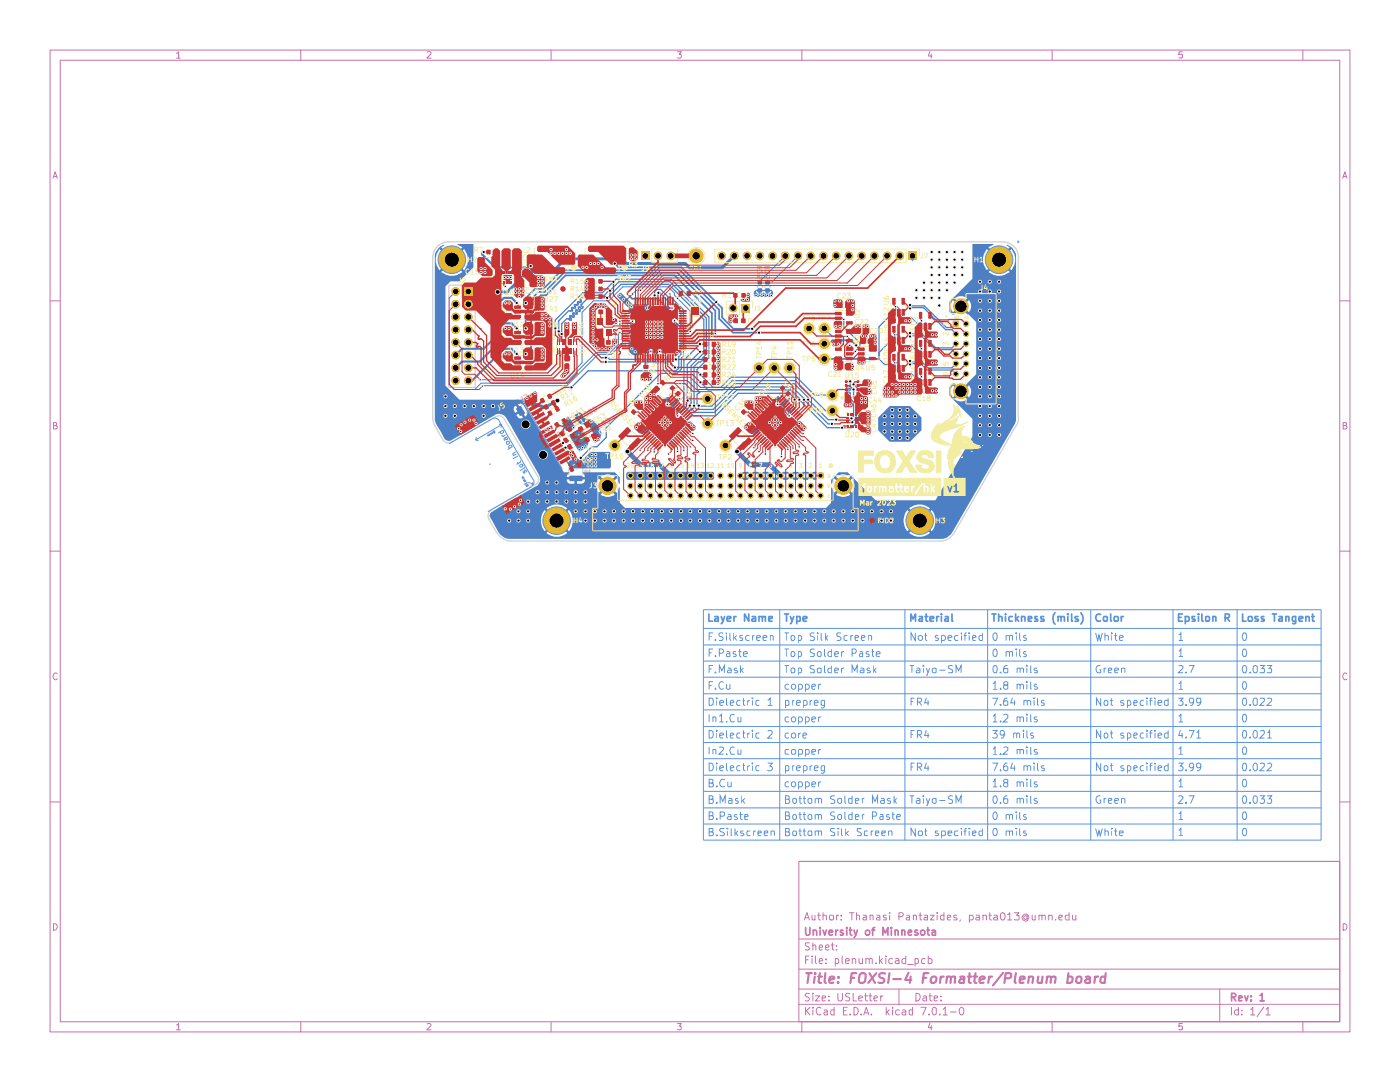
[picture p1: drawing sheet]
<svg xmlns="http://www.w3.org/2000/svg" width="279mm" height="216mm" viewBox="0 0 279 216" stroke-linecap="round" stroke-linejoin="round" font-family="sans-serif">
<g fill="none" stroke="#c872ab" stroke-width=".2">
<path d="M10 10h259.4v195.9h-259.4zM12 12h255.4v191.9h-255.4zM35.2 10.7l.4-.4v1.3M35.2 11.6h.8M60 10v2M85.3 10.4l.6-.1 .1 .4-.8 .9h.8M110 10v2M135.2 10.3h.8l-.4 .5h.3l.1 .2-.1 .5h-.7M160 10v2M185.6 10.2l-.3 1h.7M185.8 10.8v.8M210 10v2"/>
<path d="M236 10.3h-.7v.6h.7v.6h-.7M260 10v2M10.6 35.6l.4-1.3 .4 1.3M10.7 35.2h.6M268 35.6l.4-1.3 .4 1.3M268.1 35.2h.6M10 60h2M267.4 60h2M10.7 84.9l.6-.1v-.4l-.6-.1v1.3h.5l.1-.1 .1-.3-.3-.3M268.1 84.9l.5-.1v-.5h-.5v1.3h.5l.1-.1 .1-.3-.3-.3M10 110h2M267.4 110h2"/>
<path d="M11.4 134.5a.58 .58 0 0 0-.8 .1 .58 .58 0 0 0 .2 .8 .37 .37 0 0 0 .3 .2 .37 .37 0 0 0 .3-.1M268.8 134.5a.58 .58 0 0 0-.8 .1 .58 .58 0 0 0 .1 .8 .37 .37 0 0 0 .4 .2 .37 .37 0 0 0 .3-.1M10 160h2M159.4 171.9h108v32h-108zM267.4 160h2M10.7 184.3a.62 .62 0 0 1 .7 .8l-.2 .4-.5 .1zM159.4 197.4h108M159.4 193.4h108M159.4 187.4h108M160.5 183.6l.5-1.5 .5 1.5M160.7 183.1h.7M160.8 191.5h.5"/>
<path d="M161.5 190.8h-.7v1.5M161.5 198.3l-.5-.1-.3 .3 .1 .3 .5 .2 .2 .3-.2 .4-.6-.1M161.5 188.1h-.6l-.2 .3 .3 .4 .5 .3v.4h-.8M162.1 190.8v.1M162.1 182.6v1l.5-.1M162.1 191.3v1M162.2 198.2v.2M162.2 188.7l.2-.1h.3l.1 1M162.2 188.1v1.5M162.2 198.7v1M162.6 182.6v1M162.7 198.7h.9l-.9 1h.9"/>
<path d="M162.7 190.8v1.3l.3 .2M163.2 182.6h.5M163.4 182.1v1.3l.1 .2h.2M163.5 191.8l.7-.1-.2-.4h-.4l-.1 .8 .2 .2 .4-.1M163.5 189.1l.7-.1-.2-.4h-.4l-.1 .8 .2 .2 .4-.1M164.1 199.2l.7-.1-.1-.3h-.6v.8h.6M164.3 182.7l.5-.1 .1 1M164.3 182.1v1.5M164.8 189.1l.6-.1v-.4h-.5l-.1 .2v.6l.1 .2 .5-.1M164.8 192.2v.1M164.8 191.3v.2M165.4 199.6v.1"/>
<path d="M165.4 198.8v.1M165.6 182.7h.7l.1 .6-.2 .3-.6-.1zM165.9 188.6h.6M166.1 188.1v1.3l.4 .2M166.7 191.3h.4l.3 .3-.1 .6h-.6M166.7 191.3v1.5M167 189.5v.1M167 188.6v.2M167 182.6v1M167.2 198.2v1.2l.4 .3 .4-.1 .1-.2v-1.2M167.4 182.6h-.3l-.1 .3M167.9 183.5v.1"/>
<path d="M167.9 182.6v.2M168.1 190.8v1.3l.1 .2M168.7 191.8l.8-.1-.1-.4h-.4l-.3 .2v.6l.3 .2 .4-.1M169.5 182.1h.9M169.6 198.3a.6 .6 0 0 0-.9 .2l.2 .3a.53 .53 0 0 1 .6 .3 .53 .53 0 0 1-.2 .6l-.6-.1M170 182.1v1.5M170.1 191.4l.1-.1a.36 .36 0 0 1 .6 .2v.8M170.1 191.3v1M170.3 198.2v1.5h.6M170.9 182.7l.5-.1 .1 1M170.9 182.1v1.5M171.4 199.2l.7-.1-.1-.3-.4-.1-.2 .2v.7h.6"/>
<path d="M171.4 191.3v.8l.3 .2 .4-.1M172.1 191.3v1M172.3 182.6h.5l.1 .2v.8h-.6l-.1-.4 .2-.2h.5M172.6 198.7h.5M172.7 198.2v1.3l.1 .1 .3 .1M172.8 191.4l.1-.1a.36 .36 0 0 1 .6 .2v.8M172.8 191.3v1M173.4 198.7h.6M173.5 191.5l.2-.2h.4v1M173.7 198.2v1.4l.3 .1M173.7 182.7l.5-.1v1M173.7 182.6v1"/>
<path d="M174.4 199.2l.7-.1-.2-.4h-.3l-.2 .2v.6l.2 .2 .4-.1M174.8 192.2v.1M175 182.6h.5l.1 .2v.8h-.6l-.1-.4 .2-.2h.5M175.5 190.8v1.5M175.7 191.7l.4 .6M175.8 198.7v1M176.1 191.3l-.6 .6M176.2 198.7l-.3 .1-.1 .2M176.8 190.8v.1M176.8 191.3v1M176.9 182.6h-.5l-.1 .2 .1 .3h.5v.5h-.6M177.5 182.1v.1"/>
<path d="M177.5 182.6v1M178.1 191.3h-.4l-.3 .3 .1 .6h.6M178.7 191.3h.6l.1 1M179.4 191.7h-.5l-.3 .2v.2l.3 .2 .5-.1M179.4 182.9h.6l.3-.3-.1-.4-.8-.1v1.5M179.4 197.4v3M180.8 191.3h-.5l-.3 .3 .1 .6h.7M180.8 190.8v1.5M180.9 182.6h.5l.1 .2v.8h-.6l-.1-.4 .2-.2h.5M181.1 192.4h1.2M182.3 182.7l.5-.1 .1 1M182.3 182.6v1"/>
<path d="M182.6 191.3h.4l.3 .3-.1 .6h-.6M182.6 191.3v1.5M182.8 198.2a.77 .77 0 0 1 .8 .8 .77 .77 0 0 1-.8 .7zM183.4 182.6h.6M183.6 182.1v1.3l.1 .2h.3M184.2 198.8l.5-.1 .2 .2v.8M184.5 182.6h.6v1h-.6l-.1-.4 .2-.2h.5M184.6 191.3h-.5l-.2 .3 .1 .6h.6M184.9 199.1l-.8 .2 .1 .3 .2 .1 .5-.1M185.3 191.3h.4l.3 .3-.1 .6h-.6M185.3 190.8v1.5M185.4 198.7h.6"/>
<path d="M185.6 198.2v1.3l.1 .1 .3 .1M185.7 182.6h.7l-.7 1h.7M186.4 199.2l.7-.1-.1-.3h-.6v.8h.6M187 182.1v.1M187 182.6v1M187.8 199.6v.1M187.8 198.8v.1M188.4 182.1v1.5h-.6v-1h.6M189.1 183.1l.6-.1v-.4h-.6v.2v.8h.6M190.9 182.6h-.5l-.1 .2 .1 .2 .5 .1v.5h-.6M191.7 183.6l-.2 .2M193.5 183.6l.6-.1 .1-.6-.1-.3h-.6v1.5"/>
<path d="M194.8 182.6h.6l.1 .2v.8h-.7v-.5l.7-.1M196.2 182.7l.6-.1v1M196.2 182.6v1M197.4 182.6h.5M197.5 182.1v1.3l.1 .2h.3M198.4 182.6h.6l.1 .2v.8h-.7v-.5l.7-.1M199.8 182.2l.4-.1a.88 .88 0 0 1 .1 1.5h-.4l-.2-.3-.1-.7zM201.1 182.5l.4-.4v1.5M201.1 183.6h.8M202.4 182.1h1l-.5 .5 .5 .2v.7h-1M205 182.9a.37 .37 0 0 0-.6-.1 .37 .37 0 0 0 0 .6 .37 .37 0 0 0 .6-.1M205 182.7v.6l.1 .1 .2-.6-.6-.4-.3 .1-.4 .3v.3l.4 .6 .3 .1 .4-.2"/>
<path d="M206 182.6l.1 1 .5-.1M206.6 182.6v1M207.3 182.7l.6-.1v1M207.3 182.6v1M207.9 182.8l.1-.2h.5l.1 1M209.3 182.7l.6-.1 .1 1M209.3 182.6v1M210.7 183.5v.1M211.3 183.1l.7-.1v-.4h-.6l-.1 .2 .1 .8h.6M213.4 182.1v1.5h-.6l-.2-.3 .1-.6 .7-.1M214 182.6l.1 1 .6-.1M214.7 182.6v1"/>
<path d="M243.4 197.4v6.5M268.1 184.3a.62 .62 0 0 1 .7 .8l-.2 .4-.5 .1zM35.2 204.6l.4-.4v1.3M35.2 205.5h.8M60 203.9v2M85.3 204.3l.5-.1 .2 .4-.8 .9h.8M110 203.9v2M135.2 204.2h.8l-.4 .5h.3v.7h-.7M159.4 200.4h108M160 203.9v2M160.8 201v1.5M161 201.7l.6 .8"/>
<path d="M161.6 201l-.8 .8M162.2 201v.2M162.2 201.5v1M163.8 201.2l-.2-.2a.77 .77 0 0 0-.7 .8 .77 .77 0 0 0 .7 .7l.2-.1M164.5 201.6l.4-.1 .2 .2v.8M165.1 201.8l-.7 .3 .2 .4 .5-.1M166.5 201.6l-.5-.1-.2 .3 .1 .6h.6M166.5 201v1.5M168.3 201.7h.5M169.1 201h-.8v1.5h.8M169.7 202.4v.1M170.4 201a.77 .77 0 0 1 .9 .8 .77 .77 0 0 1-.9 .7z"/>
<path d="M171.9 202.4v.1M172.4 202.5l.5-1.5 .5 1.5M172.6 202.1h.6M173.9 202.4v.1M176.9 201v1.5M177 201.9l.5 .6M177.5 201.5l-.6 .6M178.1 201v.2M178.1 201.5v1M179.5 201.6a.52 .52 0 0 0-.8 .2v.4l.2 .2h.6M180.1 201.6l.4-.1 .3 .2v.8M180.8 201.8l-.8 .3 .1 .3 .2 .1 .5-.1"/>
<path d="M182.1 201.6l-.4-.1-.3 .2v.7l.3 .1 .4-.1M182.1 201v1.5M183.8 201h1l-.7 1.5M185.4 202.4v.1M185.6 204.1l-.3 1h.7M185.8 204.6v.9M186.1 201.3l.3-.3 .5 .3v.9l-.4 .3-.4-.3zM187.5 202.4v.1M188.2 201.4l.4-.4v1.5M188.2 202.5h.9M189.7 201.9h1.1M191.5 201.3l.4-.3a.82 .82 0 0 1 .5 .8 .82 .82 0 0 1-.5 .7l-.3-.1-.2-.5z"/>
<path d="M210 203.9v2M236 204.2h-.7v.6h.7v.6h-.7M245.8 201v1.5M247.1 201.6a.52 .52 0 0 0-.7 .2v.4l.1 .2h.6M247.1 201v1.5M247.8 202.4v.1M247.8 201.6v.1M249.6 201.4l.4-.4v1.5M249.6 202.5h.8M252.2 200.9l-1.3 2M252.6 201.4l.5-.4v1.5M252.6 202.5h.9"/>
<path d="M260 203.9v2"/>
</g>
<g fill="none" stroke="#c872ab" stroke-width=".34">
<path d="M160.8 185.1v1.2l.2 .3 .5-.1 .1-.2v-1.2M162.3 185.8l.1-.1a.36 .36 0 0 1 .6 .1v.8M162.3 185.6v1M163.7 185.1v.2M163.7 185.6v1M164.3 185.6l.3 1 .3-1M165.4 186.1l.8-.2-.1-.2-.4-.1-.3 .2 .1 .7h.6M166.8 185.6v1M167.2 185.6l-.4 .2M168.2 185.7h-.5v.3l.6 .3-.2 .3-.4-.1M169 185.1v.2M169 185.6v1"/>
<path d="M169.5 185.6h.5M169.7 185.1v1.3l.3 .2M170.4 185.6l.4 1M171.1 185.6l-.3 1-.4 .5M172.7 185.8a.47 .47 0 0 1 .4-.2 .47 .47 0 0 1 .5 .2v.5l-.4 .3-.4-.2zM174 185.6h.6M174.6 185.1l-.4 .1v.1v1.3M176.2 186.6v-1.5l.5 1.1 .5-1.1v1.5M177.9 185.1v.2M177.9 185.6v1M178.6 185.8l.2-.2 .4 .1v.9M178.6 185.6v1"/>
<path d="M180 185.8l.2-.2 .3 .1 .1 .9M180 185.6v1M181.3 186.1l.6-.2-.1-.3-.4 .1-.1 .7 .1 .2 .5-.1M183.1 185.7a.36 .36 0 0 0-.6 .1l.7 .5-.2 .3-.5-.1M183.7 185.8a.47 .47 0 0 1 .4-.2 .47 .47 0 0 1 .5 .2v.5l-.4 .3-.4-.2zM185 185.6h.5M185.2 185.1v1.3l.3 .2M186 185.7h.6l.1 .9M186.7 185.9l-.7 .2v.4h.7M245.8 199l.7-.1 .1-.4-.3-.3h-.5v1.5M246.1 199l.5 .7M247.2 199.2l.7-.1-.1-.3h-.6v.8h.6"/>
<path d="M248.4 198.7l.4 1 .3-1M249.7 199.6v.1M249.7 198.8v.1M251.5 198.6l.4-.4v1.5M251.5 199.7h.8"/>
</g>
<g fill="none" stroke="#c872ab" stroke-width=".42">
<path d="M160.9 194.2h1.1M161.4 194.2l-.2 1.9M162.6 194.9l-.2 1.2M162.7 194.2v.2M163.3 194.9h.7M163.6 194.2l-.2 1.7 .2 .2h.3M164.7 194.2l-.2 1.7 .3 .2M165.5 195.5l1-.2-.1-.4a.6 .6 0 0 0-.8 .2v.9h.7M167.3 196v.1M167.3 194.9v.2M169.8 195.1h.7M170.9 194.2h-.9l-.3 1.9"/>
<path d="M171.6 194.4a.78 .78 0 0 1 1.2 0 1.7 1.7 0 0 1-.5 1.6h-.7a1.76 1.76 0 0 1 0-1.6zM173.5 194.2l1.1 1.9M174.9 194.2l-1.6 1.9M176.7 194.3l-.8-.1-.3 .2v.5l.7 .4 .2 .5-.4 .3-.8-.1M177.5 194.2l-.3 1.9M178.3 195.4h1.5M181.3 194.1l-.7 1.4h1.3M181.7 194.9l-.1 1.2M184.2 195.1h.7M185.3 194.2h-.9l-.3 1.9M185.8 195.2a.63 .63 0 0 1 1-.2v.8a.63 .63 0 0 1-1 .2zM187.7 194.9l-.1 1.2"/>
<path d="M188.3 194.9h-.4l-.2 .3M188.9 195l.4-.1h.5l-.1 1.2M189 194.9l-.2 1.2M189.8 195.1a.6 .6 0 0 1 .8-.2l-.1 1.2M191.6 194.9h.8l-.1 1.2M192.4 195.3l-.7 .1-.3 .5 .2 .2 .7-.1M193.2 194.9h.7M193.5 194.2l-.2 1.7 .1 .1 .4 .1M194.3 194.9h.7M194.7 194.2l-.3 1.7 .1 .1 .4 .1M195.5 195.5l1-.2v-.4h-.6l-.4 .2v.9h.8M197.4 194.9l-.2 1.2"/>
<path d="M198 194.9h-.4l-.2 .3M200.2 194.1l-2 2.5M200.6 195.2h.8l.3-.2 .1-.6-.3-.2h-.8l-.3 1.9M202.7 194.2l-.2 1.7 .2 .2M203.5 195.5l1-.2-.1-.4h-.6l-.2 .2-.1 .9h.8M205.4 195v-.1a.48 .48 0 0 1 .8 .2l-.2 1M205.4 194.9l-.2 1.2M207.2 194.9l-.1 1a.49 .49 0 0 0 .8 .1M208.1 194.9l-.2 1.2M208.9 195l.4-.1h.5l-.1 1.2M209 194.9l-.2 1.2M209.8 195.1a.6 .6 0 0 1 .8-.2l-.1 1.2"/>
<path d="M213.1 194.9h.8l.2 .3-.1 .6a.72 .72 0 0 1-1 .2M213.2 194.2l-.2 1.9M215 194.9a.54 .54 0 0 1 .9 .3l-.1 .6a.55 .55 0 0 1-.5 .3 .55 .55 0 0 1-.5-.3zM216.7 194.9h.8v1.2M217.6 195.3l-.7 .1-.4 .3 .1 .3 .2 .1 .7-.1M218.6 194.9l-.2 1.2M219.2 194.9h-.5l-.2 .3M220.6 194.9h-.5l-.3 .1-.1 1a.64 .64 0 0 0 .8 0M220.7 194.2l-.3 1.9"/>
</g>
<g fill="none" stroke="#e8b2a7" stroke-width=".2">
<path d="M89.6 56.9h2.6v2.5h2.6v17.9h-5.2zM93.5 56.9h1.3v1.3M151.1 56.9v.5M151.2 54.1l-.1 .5 .3 .1 .7-.7v.7M151.6 53.2v.5l-.5-.1v-.4h1M151.6 55l-.1 .5 .1 .1 .5-.1v-.4l-.2-.1-.8 .2v.3M151.6 53.3l.5 .4M152.1 56.9v.5M152.7 56.9v.5M152.7 54.1v.5l.2 .1 .7-.7v.7M153.2 53.2l-.1 .5h-.4v-.5h.9M153.2 53.3l.4 .4"/>
<path d="M153.5 55l.1 .5-.4 .1-.2-.1 .1-.5-.4 .1v.4M153.7 56.9v.5M104 79.2l.6 .5-.6 .3M104 79.6l.3 .6M104.6 79l.1-.3h.4l.2 .4v.4l-.3 .2M122.9 66.8h.4l.1 .2-.1 .7h-.4v-.1zM123.8 67.7h.6M123.8 63.1v.6M123.9 64.9l-.2 .1 .1 .4h.4l-.1-.5h-.4l.1-.4 .4 .1v.3h-.2M124 62.7l.2 .7h-.6M124.4 67.1l-.4-.3v.9M124.6 64.6l.5-.1 .1 .2v.6l-.1 .1h-.5"/>
<path d="M124.6 62.8l.5-.1 .1 .2v.6l-.1 .2-.5-.1M124.7 66.9l.4-.1 .2 .2v.6l-.2 .1-.4-.1M126.8 66.8h.4M126.8 67.8h.4M126.8 64.5h.4M126.8 65.5h.4M126.8 62.7h.4M126.8 63.8h.4M128.1 62.4v.7l1-.4M128.2 62.1l-.1-.5 .3-.1h.5l.2 .3-.2 .3M128.5 69.2v.3M128.6 71.6l-.1-.5 .4-.1 .6 .1-.1 .5"/>
<path d="M129.5 72.1v.3l-.5 .2-.5-.1v-.4l.4-.1 .2 .1-.2 .5M129.5 62.1v.3M129.5 69.2v.3M130.3 69.2v.3M130.5 71.6a.47 .47 0 0 1 .4-.7 .47 .47 0 0 1 .4 .7M130.6 62.1v.3M131.3 72l.1 .4-.2 .2-.4-.1 .1-.5-.5 .1v.4M131.3 69.2v.3M131.4 61.6l-.1-.5 .4-.1 .5 .1v.5M131.6 62l-.3 .2h.9M131.6 62.9l-.3 .3h.9M132.1 69.2v.3"/>
<path d="M132.2 71.6l-.1-.5 .4-.1 .5 .1-.1 .5M132.2 62v.6M132.2 62.9v.6M132.4 79.8l-.2 .2M132.6 72l-.2 .4 .2 .2 .4-.1v-.4l-.2-.1-.7 .1v.4M132.6 62.1v.3M133.1 69.2v.3M133.6 62.1v.3M133.9 64.5h.4M133.9 65.5h.4M134 78.9v-.3l-.4 .1v.4l.7-.2 .2 .4-.4 .2-.2-.3v-.1M134.5 79.7l.3-.2a.72 .72 0 0 1 .7 .7l-.2 .1-.4-.1v-.3l.4-.1"/>
<path d="M134.6 77.9l-.3 .2 .2 .4h.8l-.4 .4M134.9 77.6l.2-.4h.2l.5 .4-.1 .5h-.2M135.6 78.7l-.5 .4h.5v.4l.1 .2h.3l.2-.5M135.9 78.5l.2-.4h.3l.4 .5v.2l-.3 .3M135.9 64.9v.5M136.1 64.4l.2 .8h-.6M136.7 79.7l-.6 .4h.6l-.1 .4 .1 .2h.3l.2-.4M136.7 64.5h.5l.1 .4h-.6v.5h.6M136.9 79.5l.3-.3h.2l.4 .4v.2l-.3 .3M137.7 64.6l.4-.1 .2 .2v.6l-.2 .1h-.4M154.4 79.8l-.1 .1M155.8 78.9l.2 .1 .2-.3-.2-.4h-.3l-.2 .4 .5 .5h.4l.1-.2"/>
<path d="M156.5 77.6l-.3 .3 .1 .2 .9 .1-.4 .5M156.9 79.3l-.4 .5 1 .4M156.9 77.3v-.2l.2-.1 .5 .2 .1 .6-.3 .1M157.6 78.7l-.5 .4h.5l-.1 .3 .2 .3h.3l.2-.5M157.9 78.5v-.2l.3-.2a.6 .6 0 0 1 .5 .8l-.3 .2M158.6 79.8l-.4 .5h.5l-.2 .2 .3 .4 .5-.5M158.9 79.6v-.2l.3-.2 .5 .3 .1 .6-.4 .1M103.1 80.2h.4l-.1-.5-.4 .1 .1 .5 .4 .3 .3-.2M105.3 80.1l-1.2 .8M106.3 81.7l-1.3 .8M111.6 86.6l.1-.3-.3-.1-.2 .4h.6l.1 .5-.3 .1-.3-.2 .1-.3M112.4 86.2v.6"/>
<path d="M112.6 86.1l-.4 .2-.2-.1v-.3l.4-.2 .5 .8M113 91.1l.3 .1 .2-.2v-.4l-.3-.1-.3 .3 .2 .4a.45 .45 0 0 0 .7 .2M113.5 93.2v1.5M113.6 86.9l-.4 .2M114.1 87.8l-.4 .3M114.2 90.5l-.1 .6M114.4 90.4l-.4 .2-.2-.1v-.3l.3-.2 .5 .8M114.4 88.2l-.4 .3M114.6 83l-1.3 .7M114.9 89.1l-.4 .2M115.5 84.6l-1.3 .7M116.3 93.2v1.5"/>
<path d="M116.7 82.2a.54 .54 0 0 1 .6 .2 .54 .54 0 0 1 0 .7 .64 .64 0 0 1-.6-.9zM116.9 93.7l-.2 .3h1M116.9 94.7l-.2 .3h1M117.2 92.8v.4l-.4 .1-.1-.5h1M117.2 93l.5 .3M117.3 81.9l.5-.3 .2 .4-.4 .2 .2 .4h.2l.3-.2M117.6 85.2l-1.3 .7M117.7 93.7v.6M117.7 94.7v.5M118.2 81.4a.46 .46 0 0 1 .6-.1 .46 .46 0 0 1 .2 .7l-.3 .2-.1-.1M118.4 86.8l-1.1 .7M119.8 84.6l-.4-.1 .5 .8"/>
<path d="M120.1 84.2l.4-.3 .2 .3-.5 .3 .2 .3 .2 .1 .3-.2M120.1 85.2l-.5 .3M120.8 83.7l.4-.2 .5 .3-.1 .6h-.4M127.8 84.4l-.5 .3 .1 .2 1 .1-.5 .4M128.4 83.6l-.5 .5h.5l-.1 .2 .3 .4 .4-.5M128.7 83.4l.1-.3h.4l.3 .2v.6l-.3 .1M129.3 84.8l-.2 .1M130 85.5l-.2 .2M133.2 80.5l-.2 .2M133.4 80.8l-.1 .1M134.2 81.5l-.3 .2M134.5 81.9l-.1 .1"/>
<path d="M135.2 82.5l-.2 .3M135.7 80.5l.4 .1 .4 .3v.4l-.3 .1-.2-.2-.4-.3zM149.7 84.2l-.4 .6h.4l-.1 .3 .3 .2 .4-.2v-.2M150.4 83.6l-.5 .5h.5l-.1 .3 .2 .3 .5-.3v-.2M150.6 83.4l.2-.3a.6 .6 0 0 1 .8 .6l-.4 .3M151.2 84.8l-.2 .1M152 85.5l-.2 .2M155.2 80.4l-.3 .2M155.5 80.8l-.2 .2M156.2 81.5l-.2 .2M156.6 81.9l-.2 .1M157.3 82.6l-.2 .2"/>
<path d="M158.1 80.7h-.5l.8 .7M158.6 81.2l-.4 .4"/>
</g>
<g fill="#4d7fc4">
<path d="M114.7 82.7l.8-.4 .5 .1 .6 1 2.1 .6 1.4 2.4-.4 1.4-.8 .5-.3-.1-.3-.6 .2-.9-.9-1.6-2.1-.6-.9-1.4z"/>
<path d="M147.7 94.7l.6-.6h1l.5 .6 .5-.6h1l.5 .6 .5-.6h.9l.6 .6 .5-.6h1l.5 .6 .5-.6h.9l.6 .6 .5-.6h1l.5 .6 .5-.6h1l.5 .6 .5-.6h.7l-.1 .6h1v.4h-1l.1 .7h-.7v-.2l-.5-.5-.6 .7h-.8l-.6-.7-.5 .5v.2h-1v-.2l-.5-.5-.6 .7h-.9v-.2l-.5-.5-.6 .7h-.9l-.5-.7-.6 .5v.2h-.9v-.2l-.5-.5-.6 .7h-.8l-.6-.7-.5 .5v.2h-1l-.7-.9h.4l.5 .5 .2-.5h.2l.2 .5 .5-.5h.4l.5 .5 .1-.5h.3l.1 .5 .6-.5h.4l.5 .5 .2-.5h.2l.2 .5 .5-.5h.4l.5 .5 .2-.5h.2l.1 .5 .5-.5h.5l.5 .5 .1-.5h.3l.2 .5 .5-.5h.4l.5 .5 .2-.5h.2l.2 .5 .5-.5h.4l.5 .5 .2-.5h.2l.1 .5 .5-.5h.5l.5 .5 .1-.7-.1-.3-.5 .5h-.5l-.5-.5-.1 .5h-.2l-.2-.5-.5 .5h-.4l-.5-.5-.2 .5h-.2l-.2-.5-.5 .5h-.4l-.5-.5-.2 .5h-.3l-.1-.5-.5 .5h-.5l-.5-.5-.1 .5h-.2l-.2-.5-.5 .5h-.4l-.5-.5-.2 .5h-.2l-.2-.5-.5 .5h-.4l-.6-.5-.1 .5h-.3l-.1-.5-.5 .5h-.4l-.5-.5-.2 .5h-.2l-.2-.5-.5 .5h-.4z"/>
<path d="M123.2 58.9l.5-.5h.3l2.2 2.3h3.1l-.1 .5 1 .1v.3h-1l-.1 .4h-1.8l-.5 .4h-.4v3.5l.3 .1v.4l-.3 .1v1.7h.3v.4l1.1 1h.3l.1 .3h4.6l-.1 .5h-4.5l.1 .5h-2.1l-.7-.8v-2l.5 .1v-1.7h-.5v-.7l.5 .1v-3.5l-.5 .1v-1l-2.3-2.3z"/>
<path d="M125 94.5l.3-.4h16.9l.3 .2v1.2l-.3 .3h-16.9l-.3-.4z"/>
<path d="M129 83.9l.5-.4h4.4l.2 .2 .6-.1-.4-.5-.4 .4h-4.4l1.1-1h2.2l.5 .1v.4l.3 .3 .4-.4-.8-.9-.4 .5h-2.2l.9-1.1 .7 .3 .3 .5 .4-.4-.7-.8-.5 .4h-.2l.7-.7 2.7 2.6 .6 .1 .2-.2 .5 .6v1l-3.1 3.3h-.8l-2.3-2.4 .6-.4-.7-.6h.4l.4 .4 .2-.1a.52 .52 0 0 0-.2-.8l-.4 .5h-.4l.7-.7-.6-.2-.3 .1-.6 .8z"/>
<path d="M127.8 63.1h.6v-.6h.9v.4h1.5v-.4h1.5v.4h.9v.8l.7-.1v.7h-.5v1.5h.5v2.5l-.5 .4h-1.6v.4l-.3-.1 .1-.3h-1.6v.4l-.3-.1 .1-.3h-1.6l-.6-.5 .1-.8h.2v.7l.5-.1-.1 .4h.6v-.5h.2v.5h1.5v-.5h.3v.5h1.5v-.5h.3v.5h.6v-.2l-.2-.3h-1l-.3 .5h-.2l-.3-.5h-1l-.3 .5h-.2l-.3-.5h-1.1v-.5h-.7v-.9h.2v.6h.5v-.3l-.3-.3h-.8v-.7h.4v-.7h.2v.7l.5-.3v-.4h4.3v.4l.5 .3v-.7h-5.5v-.8h.2v.6h5.3v-.6l-.5 .2v.4h-4.3v-.4l-.1-.2h-1v-.4l.4 .1v-.7h.2v.7l.5-.2v-.5h-.7v-.1h1.6l.2 .5h.4v-.5h.2v.5h.5l.2-.5h1.5l.3 .5h.3v-.5h-5.2z"/>
<path d="M87.5 49.4l.3-.2 .8-.3v.1l-.5 .4 2.1 2.1 2.1-2.1-1-.7h3.2v4.6l-2.8 2.8h-1.8l-1 1.1v19.8l2.8 2.8h12.4l8.4 14.4h1.1l-.5 1h6.8l1.3 1.3 1.5-1.3a2.11 2.11 0 0 0-2.8 0h-3.1l-.6-1h6.5l1 1v1.3h-.2l-.2-.7-.3-.3-1.3 1.4 1.3 1.4 .3-.3 .2-.7h.2v3l1 1h40.1l1.1-1v-1.7l1 .1a2.23 2.23 0 0 0 2.8-.1l-1.4-1.3-1.4 1.3h-1v-1.3a.67 .67 0 0 1 .4 .7l.2 .3 1.4-1.4h.8l1.3 1.4a2.11 2.11 0 0 0 0-2.8l-1.3 1.4h-.8l-1.4-1.4-.2 .3-.3 .7h-.1v-.7l.6-.6h.4l1.4 1.3 1.4-1.3a2.11 2.11 0 0 0-2.8 0h-.4l.9-1h1.8l5.6 5.6h11.9l7.4-12.7v-3.5l-3.9-3.9 .5 .1a1.99 1.99 0 0 0 2.3-.1l-1.2-1.2-1.3 1.2h-.3l-.7-.7v-.9h.2v.3l.5 .9 1.2-1.2h.7l1.3 1.2 .1-.1a1.84 1.84 0 0 0-.1-2.3l-1.3 1.2h-.7l-1.2-1.2-.5 1.2h-.2v-.9l.7-.7h.3l1.3 1.2 3-3v-10.4l-3-2.8-1.3 1.2h-.5l-.5-.5v-1.1h.2l.5 1.2 1.2-1.2h.7l1.3 1.2 .1-.2a1.84 1.84 0 0 0-.1-2.2l-1.3 1.2h-.7l-1.2-1.2-.5 .9v.3h-.2v-.9l.7-.7h.3l1.3 1.2 1.2-1.2-.1-.1a1.99 1.99 0 0 0-2.4 .1h-.3l3.9-3.9v-1.3h3.2a3.3 3.3 0 0 0 4.2 0l-2.1-2.1-2.1 2.1h-3.2v-2.5h2.1l.1 1.1 .6 1 2.2-2.1h.6l2.1 2.1a3.3 3.3 0 0 0 0-4.2l-2.1 2.1h-.6l-2.2-2.1-.6 1-.1 1.1h-2.1v-3.1h4.2l-1 .7 2.1 2.1 2.1-2.1-.6-.4v-.1a2.52 2.52 0 0 1 1.9 1.9v33.1l-.2 .6-12.5 21.7-.4 .5-.9 .7-.6 .1h-86.9l-.5-.1-1.2-1.1 9.5 .1a3.2 3.2 0 0 0 4.1-.1l68.3 .1a3.2 3.2 0 0 0 4.1-.1l-2-2.1-2.2 2.1h-68.2l-2.1-2.1-2 2.1h-9.5l-1.4-2.4h9.7l.3 1.3 .5 .8 2-2.1h.8l2 2.1 .5-.8 .3-1.3h66l.3 1.3 .5 .8 2-2.1h.8l2 2.1a3.3 3.3 0 0 0 0-4.2l-2 2.1h-.8l-2-2.1-.5 .7-.3 1.4h-66l-.3-1.4-.5-.7-2 2.1h-.8l-2-2.1-.5 .7-.3 1.4h-9.7l-.3-.5a.91 .91 0 0 1 .3-1.3l1.1-.7h9.8l2 2.1 2.1-2.1h68.2l2.1 2.1 2.1-2.1-.1-.1a3.2 3.2 0 0 0-4.1 .1l-68.3-.1a3.2 3.2 0 0 0-4 .1h-9.8l4.8-2.8 15.8 .1a2.23 2.23 0 0 0 2.8-.1l-1.5-1.3-1.3 1.3h-15.8l3-1.7h11.9l.5 1.4 1.4-1.4-1.4-1.4-.2 .3-.3 1.1h-11.8l.5-.6 .1-.6h5.3a.76 .76 0 0 0 .6 .8h.9v-.8h.5v.8h1.1l.4-.2 .2-.6h-9l-.2-1-2.3-3.9h2.1l.3 .6a.93 .93 0 0 0 1.6-.4v-.6l-.2-.3a.98 .98 0 0 0-1.1-.2 .98 .98 0 0 0-.6 .9h-2.1l-3.4-6h2.1a.98 .98 0 0 0 .8 .8 .98 .98 0 0 0 1-.6 1.05 1.05 0 0 0-1.1-1.3l-.5 .4-.2 .7h-2.1l-.9-1.5-.5-.5h-.2h2.7l.6 .7 .8-.1-.6-1-.8 .4h-2.7l-.7-.3-.5 .1-9.1 5.3a1.1 1.1 0 0 1-1.4-.4l-1.6-3-.2-.6v-2.2h15.7l.3 .7 .7-.4-.5-1.1-.4 .3-.1 .5h-15.7v-1h16.6l1.4 2.4a.81 .81 0 0 0 .4-1.1l-.7-1.1-.5-.4-.6 .2h-16.6v-26.4h1.3a3.3 3.3 0 0 0 4.2 0l-2.1-2.1-2.1 2.1h-1.3v-2.5h.2l.1 1.1 .6 1 2.1-2.1h.7l2.1 2.1a3.3 3.3 0 0 0 0-4.2l-2.1 2.1h-.7l-2.1-2.1-.6 1-.1 1.1h-.2a2.98 2.98 0 0 1 .7-2.4z"/>
<path d="M126.6 85l.7-.8h.6l.9 .9h.4l.4 .5v.4l-.5 .5h-1.4l-1.1-1.1z"/>
<path d="M113.1 83.2l.3-.1h.1l1.3 2.2-.1 .2-.4 .3-.3-.1-.6 .3-.5-.1-.7-1.2 .1-.4 .6-.4z"/>
<path d="M113.7 86.7l1.7-1 .9 .2 1.2 2.1-.3 1.2-1.5 .9-.3-.1-1.8-3z"/>
<path d="M113.4 92.2l.4-.3h.3l.5-.5h.6l.5 .5h.5l1.7-1.7h3.8l.2 .2v2.8l-.2 .3h-7.8l-.5-.5z"/>
<path d="M150.5 58.2l.4-.1 .2 .5h.4v-.5h.2v.5h.4l.3-.3 .3 .3h.3v-.5h.2v.5h.5l.2-.5h-3.4l.4-.3h3l.4 .4v.9l-.2 .2h-3.4l-.2-.3z"/>
<path d="M175.3 83.3l2.2-2.3h4.1l2.3 2.3v2.6l-2.3 2.2h-4.1l-2.2-2.2z"/>
<path d="M148.6 84.9l.8-.7h.5l.8 .9h.4l.5 .5v.4l-.5 .5h-1.5l-1-1z"/>
<path d="M151 84l.4-.4h4.5l.3 .1 .5-.1-.4-.5-.4 .5h-4.5l1.1-1.1h2.3l.1 .1a.48 .48 0 0 1 .6 .6l.2 .1 .4-.4-.9-.9-.4 .5h-2.3l1.1-1.1 .7 .2v.4l.3 .2 .4-.4-.9-.9 .2-.2 2.7 2.6 .1-.1 .2 .2h.5l.4 .4v1l-3.2 3.3h-.7l-2.3-2.4 .5-.4-.6-.6h.4l.4 .4 .2-.3-.1-.5-.1-.1-.4 .5h-.4l.6-.7-.6-.2-.6 .5-.2 .4-.1-.2z"/>
</g>
<g fill="none" stroke="#4d7fc4" stroke-width=".25">
<path d="M115.8 59.7h.1M115.8 59.9l.1 .1M115.8 59.7v.3M121.8 58h.1M121.8 58l1.7-1.8h10.2l7.3 7.3v7.2l-.8 .8v.4l-.4 .3h-.4l-.9 1v8l.5 .5h3.3l4.5-4.5h11.3l7.2 7.4h.7M121.8 58h-.3l-.9 .9h-4l-.8 .8M130.6 58.9h.1M130.6 58.9v-.7l.5-.5h.7l1.5 1.6h.6l2.5 2.5v9.3l-.4 .4v2.2l-.9 .8h-3.3l-10.8 10.8v2l-1.9 1.9h-1l-2.2 2.2M131.4 58.4h.3l2.2 2.3h.6l1.4 1.4v8.6l-.4 .4-.1 2.5-.5 .4h-17.6l-3.3 3.3M110.8 65.5v-1.7l5.5-5.4h3.9l2.7-2.7h11l7.6 7.5v8.2l-2.4 2.3v4.1M113.1 63.6l-1 1v2M113.5 63.6h.1"/>
<path d="M113.5 63.6l.1 .2M113.5 63.7h-.3M113.5 62l-2 2v2.1M113.7 63.1h.1M113.7 63.3l.2 .2M113.7 63h.3M113.8 63.1v.2M113.8 62h.1M113.8 62l.1 .1M113.9 63.5h.1M113.9 63.8h.1M113.9 62h-.3"/>
<path d="M113.9 62h.3M114 63.6v.3h-.3M114 63.1h.1M114 63.1l.2 .1M114.1 61.4h.3M114.1 61.5v.2M114.1 61.7h.1M114.1 61.4h.1M114.2 63.2h.2M114.2 61.8v.3M114.3 62.5h.1M114.3 62.7l.2 .2"/>
<path d="M114.4 61.4h.1M114.4 61.4l.1 .1M114.5 62.9h.1M114.5 63.2h.1M114.5 63v.3M114.5 61.4h.3M114.6 62.5h.1M114.6 62.5l.2 .2M114.7 62.6h-.3v.2M114.7 60.8v.3M114.7 60.8h.1M114.7 61.2h.1"/>
<path d="M114.7 61.1v.1M114.7 62.6h.3M114.8 61.2v.3M114.9 61.9h.1M114.9 62.2l.2 .2M115 60.8h.1M115 60.8l.1 .1M115.1 62.4h.1M115.1 62.7h.1M115.1 62.4v.3M115.1 61.9h.1M115.1 61.9l.2 .2"/>
<path d="M115.2 60.3h.1M115.2 60.5l.1 .1M115.2 62h-.2v.2M115.3 60.8l-.6 .1M115.3 60.6h.1M115.3 60.6v.3M115.3 62.1h.3M115.4 61.3h.3M115.5 61.4v.3M115.5 61.3h.1M115.5 61.6l.2 .2M115.6 60.3h.1"/>
<path d="M115.6 60.3h-.3v.3M115.6 60.3h.3M115.7 62.1h.1M115.7 61.8h.1M115.7 61.9v.3M115.7 61.3h.1M115.7 61.3l.2 .2M115.9 60h.1M115.9 60.1v.3M115.9 61.5h.3M116 60.8h.1M116 60.8l1.3-1.4h3.9l2.8-2.7h9.4l7.1 7.1v6.6l-2.6 2.6v7.4l-.2 .3v.5l1.1 1.1h3.8l4.5-4.5h10.7l1.7 1.7v.3l5.6 5.5h4.8l1.5-1.3v-6.3l-1.1-1"/>
<path d="M116 61l.2 .2M116 60.7v.3M116.2 61.2h.1M116.3 61.3v.3M120.9 72.2h12.8l1 1.1M120.9 71.4h.3l.5 .3h13.2M133.1 61.5h.1M133.1 61.5h1M135.6 79.6h-.3l-1 1.1M139.1 78.7v1.9l.4 .4h2.6l4.5-4.5h11.9l2.8 2.8v.5l4 3.9h1.6M139.2 77.9l.2 .2M139.4 78.5h.1"/>
<path d="M139.4 78.1h.1M139.4 78.5l-.2 .2M139.5 78.1l.2 .2M139.6 78.2l-.2 .2M139.7 68.7l-3.2 3.2v9.1l1.9 2h4.4l4.5-4.5h10.3l1 1v.3M139.7 70.2l-2.5 2.5v7.2M139.8 76.3l1.5 1.5h3l1.8-1.9h12.6l6.1 6.1h1.3M139.8 74.8l2.5 2.5h1.5l2.1-2h13.1l3.6 3.5h3.5M157.5 79.6l-1.2 1.1M164.5 65.5l1.6 1.6h3M168.4 63.8v1.5l3.2 3.1v.8l-.9 .9M169.1 78.2h.4"/>
<path d="M169.1 77.8h.4M169.1 77h.4M169.1 77.5h.4M169.1 77.9l-.2 .2 .2 .2M169.1 77.1l-.2 .2 .2 .2M169.5 78.3l.2 .2M169.5 77.5l.2 .2-.2 .2M169.7 76.1v.7M169.7 78.5v1.1l.6 .7v2.8l-.4 .4M169.7 76.8l-.2 .2M170.3 77.7v1.6l.6 .6v3.6l-.8 .7M178.6 66.8v.3l-3.2 3.3"/>
<path d="M178.7 61.2v.7l-3.3 3.3v6.4l1.1 1.1h2l.1-.3M181.6 72.7l.2-.1h2l1.2 1.2h5l.8 .8M181.6 72.1l.2 .1h2.2l1.2 1.2h4.8l.8-.8M181.6 61.6l.2-.2h2.5l4.4 4.4h1.3l.8 .8M181.6 60.9l.2 .1h2.7l4.4 4.4h1.1l.8-.8M181.6 67.1l.2-.1h2l2.8 2.8h3.4l.8 .8M181.6 66.5l.2 .1h2.2l2.8 2.8h3.2l.8-.8M112.9 87.9l-.5 .5M113.7 89.2l-.1 .1h-.7"/>
</g>
<g fill="none" stroke="#4d7fc4" stroke-width=".2">
<path d="M90.9 58.2l-1.2 1.2v17.3l1 1h4l1.3-1.2h16.9l6.1-6.1h2.8l1.6-1.7v-2.2l.3-.1M98.8 53.3l1.1 1.1v1.8l.9 .9M127.8 57.9h-.8l-.8 .8M156.7 51.1l-5.1 5v.2M159.3 51.1l-5.3 5.2h-.8M123.7 64.1v1.3l.5 .5v2.7l-2.2 2.1h-2.6l-6.3 6.3h-16.8M131.3 76.5h4.4M133.3 79.8l-.1 .9M134.6 64v.8l.3 .2M137.8 66.1v-4l-3.2-3.2v-.4l-1.3-1.3h-9l-2.8 2.8h-3.1l-2.2 2.3v10.1l-3.4 3.4h-17M155.3 79.6l-.1 1.1M178.6 72.4h.5l.5 .5v1.3l.4 .3h1.9l1 1h.7l.3-.3"/>
<path d="M178.6 66.8h.6l.4 .3v1.5l.4 .3h1.9l1.1 1.2h.6l.3-.5M178.7 61.2h.4l.5 .5v1.3l.4 .3h1.9l1.1 1.2h.6l.3-.2v-.3M135.3 81.8l-.1 1.2M157.4 81.8l.1 1.2"/>
</g>
<path d="M122.7 52.6l.7 .7h12.6l8.1 8.2v1.8l2.3 2.3h3.7M125.2 58.7l1 .9h5l1.9 1.9M104.9 60.5v-1l1.9-1.8h1.7l3.6-3.8h23.6l7.8 7.9v1.8l2.8 2.8h5.2M104.9 65.5v-3.3l1.5-1.5v-1.4l1-1h1.3l3.8-3.9h22.7l7.5 7.6v4.5M142.1 67.1v-4.6l-7.5-7.6h-21.7l-3.9 4h-1.1l-.6 .6v2l-1.3 1.2v6.7l-1.1 1.2M164.5 71.6h10.9M164.5 68.6h1l.6-.7h3.7l1.1 1" fill="none" stroke="#4d7fc4" stroke-width=".34"/>
<path d="M125.2 90.1l2.6 2.6h3.8l2.2 2.2M147.1 90.1l2.6 2.6h3.9l2.2 2.2" fill="none" stroke="#4d7fc4" stroke-width=".93"/>
<path d="M146.6 51.1l-2.5 2.3h-6.4l-1-.8h-11.7l-1-1h-11.1l-2.6 2.6h-5l-4 4.1h-2M111.3 79.9l-2.5 1.4-2.4-.8" fill="none" stroke="#4d7fc4" stroke-width=".59"/>
<path d="M96.5 50.3l-.2 .2v.3l2.5 2.5h6.9l.2-.2M103.1 65.5l-1-1h-1.5l-1.3 1.3v2.8l-3.5 3.5h-3.6l-1.3 1.3M103.1 60.5l-1-1.1h-1.5l-2.3 2.3v6.1l-1.8 1.8h-4.3l-1.3 1.3M103.1 70.6l-1-1h-1.5l-6.4 6.3h-.7" fill="none" stroke="#4d7fc4" stroke-width=".42"/>
<path d="M113.9 95.2h2.1v.6h-2.1z" fill="#4d7fc4"/>
<path d="M113.9 95.2h2.1v.6h-2.1z" fill="none" stroke="#4d7fc4" stroke-width=".51"/>
<path d="M113.9 92.2h2.1v.6h-2.1z" fill="#4d7fc4"/>
<path d="M113.9 92.2h2.1v.6h-2.1z" fill="none" stroke="#4d7fc4" stroke-width=".51"/>
<path d="M128.9 85.4l.4 .4-.3 .3-.3-.3z" fill="#4d7fc4"/>
<path d="M128.9 85.4l.4 .4-.3 .3-.3-.3z" fill="none" stroke="#4d7fc4" stroke-width=".42"/>
<path d="M115.1 83l.5-.4 .6 1.1-.5 .4z" fill="#4d7fc4"/>
<path d="M115.1 83l.5-.4 .6 1.1-.5 .4z" fill="none" stroke="#4d7fc4" stroke-width=".51"/>
<path d="M115.5 86.6l.6-.2 .7 1.1-.6 .3z" fill="#4d7fc4"/>
<path d="M115.5 86.6l.6-.2 .7 1.1-.6 .3z" fill="none" stroke="#4d7fc4" stroke-width=".51"/>
<path d="M118.1 85.2l.5-.4 .7 1.2-.6 .3z" fill="#4d7fc4"/>
<path d="M118.1 85.2l.5-.4 .7 1.2-.6 .3z" fill="none" stroke="#4d7fc4" stroke-width=".51"/>
<path d="M130 84.3l.4 .4-.3 .3-.3-.3z" fill="#4d7fc4"/>
<path d="M130 84.3l.4 .4-.3 .3-.3-.3z" fill="none" stroke="#4d7fc4" stroke-width=".42"/>
<path d="M132.8 81.8l.4-.4 .3 .4-.3 .3z" fill="#4d7fc4"/>
<path d="M132.8 81.8l.4-.4 .3 .4-.3 .3z" fill="none" stroke="#4d7fc4" stroke-width=".42"/>
<path d="M128.8 69.8h.5v.6h-.5z" fill="#4d7fc4"/>
<path d="M128.8 69.8h.5v.6h-.5z" fill="none" stroke="#4d7fc4" stroke-width=".42"/>
<path d="M131.8 80.8l.4-.3 .3 .4-.3 .2z" fill="#4d7fc4"/>
<path d="M131.8 80.8l.4-.3 .3 .4-.3 .2z" fill="none" stroke="#4d7fc4" stroke-width=".42"/>
<path d="M132.9 79.7l.4-.3 .3 .4-.3 .2z" fill="#4d7fc4"/>
<path d="M132.9 79.7l.4-.3 .3 .4-.3 .2z" fill="none" stroke="#4d7fc4" stroke-width=".42"/>
<path d="M130.6 69.8h.5v.6h-.5z" fill="#4d7fc4"/>
<path d="M130.6 69.8h.5v.6h-.5z" fill="none" stroke="#4d7fc4" stroke-width=".42"/>
<path d="M112.5 84.4l.5-.2 .7 1.1-.6 .3z" fill="#4d7fc4"/>
<path d="M112.5 84.4l.5-.2 .7 1.1-.6 .3z" fill="none" stroke="#4d7fc4" stroke-width=".51"/>
<path d="M105.8 80.2l.6-.4 .6 1.1-.5 .4z" fill="#4d7fc4"/>
<path d="M105.8 80.2l.6-.4 .6 1.1-.5 .4z" fill="none" stroke="#4d7fc4" stroke-width=".51"/>
<path d="M103.3 81.6l.5-.3 .7 1.1-.6 .3z" fill="#4d7fc4"/>
<path d="M103.3 81.6l.5-.3 .7 1.1-.6 .3z" fill="none" stroke="#4d7fc4" stroke-width=".51"/>
<path d="M114.8 88.2l.3-.1 .4 .4-.4 .2z" fill="#4d7fc4"/>
<path d="M114.8 88.2l.3-.1 .4 .4-.4 .2z" fill="none" stroke="#4d7fc4" stroke-width=".42"/>
<path d="M113.4 89.1l.3-.3 .3 .5-.3 .2z" fill="#4d7fc4"/>
<path d="M113.4 89.1l.3-.3 .3 .5-.3 .2z" fill="none" stroke="#4d7fc4" stroke-width=".42"/>
<path d="M112.6 87.7l.3-.2 .4 .5-.4 .2z" fill="#4d7fc4"/>
<path d="M112.6 87.7l.3-.2 .4 .5-.4 .2z" fill="none" stroke="#4d7fc4" stroke-width=".42"/>
<path d="M114 86.9l.4-.2 .3 .5-.3 .2z" fill="#4d7fc4"/>
<path d="M114 86.9l.4-.2 .3 .5-.3 .2z" fill="none" stroke="#4d7fc4" stroke-width=".42"/>
<path d="M126 67.1h.5v.5h-.5z" fill="#4d7fc4"/>
<path d="M126 67.1h.5v.5h-.5z" fill="none" stroke="#4d7fc4" stroke-width=".42"/>
<path d="M127.5 67.1h.5v.5h-.5z" fill="#4d7fc4"/>
<path d="M127.5 67.1h.5v.5h-.5z" fill="none" stroke="#4d7fc4" stroke-width=".42"/>
<path d="M128.8 68.3h.5v.5h-.5z" fill="#4d7fc4"/>
<path d="M128.8 68.3h.5v.5h-.5z" fill="none" stroke="#4d7fc4" stroke-width=".42"/>
<path d="M130.6 68.3h.5v.5h-.5z" fill="#4d7fc4"/>
<path d="M130.6 68.3h.5v.5h-.5z" fill="none" stroke="#4d7fc4" stroke-width=".42"/>
<path d="M134.2 82.5l.3 .4-.2 .3-.4-.3z" fill="#4d7fc4"/>
<path d="M134.2 82.5l.3 .4-.2 .3-.4-.3z" fill="none" stroke="#4d7fc4" stroke-width=".42"/>
<path d="M135.3 81.4l.3 .4-.2 .3-.4-.3z" fill="#4d7fc4"/>
<path d="M135.3 81.4l.3 .4-.2 .3-.4-.3z" fill="none" stroke="#4d7fc4" stroke-width=".42"/>
<path d="M150.6 85.8l.4-.4 .3 .4-.3 .3z" fill="#4d7fc4"/>
<path d="M150.6 85.8l.4-.4 .3 .4-.3 .3z" fill="none" stroke="#4d7fc4" stroke-width=".42"/>
<path d="M133.9 80.7l.4-.4 .3 .4-.3 .3z" fill="#4d7fc4"/>
<path d="M133.9 80.7l.4-.4 .3 .4-.3 .3z" fill="none" stroke="#4d7fc4" stroke-width=".42"/>
<path d="M132.3 69.8h.5v.6h-.5z" fill="#4d7fc4"/>
<path d="M132.3 69.8h.5v.6h-.5z" fill="none" stroke="#4d7fc4" stroke-width=".42"/>
<path d="M132.3 68.3h.5v.5h-.5z" fill="#4d7fc4"/>
<path d="M132.3 68.3h.5v.5h-.5z" fill="none" stroke="#4d7fc4" stroke-width=".42"/>
<path d="M134.6 64.8h.5v.5h-.5z" fill="#4d7fc4"/>
<path d="M134.6 64.8h.5v.5h-.5z" fill="none" stroke="#4d7fc4" stroke-width=".42"/>
<path d="M133.1 64.8h.5v.5h-.5z" fill="#4d7fc4"/>
<path d="M133.1 64.8h.5v.5h-.5z" fill="none" stroke="#4d7fc4" stroke-width=".42"/>
<path d="M132.8 62.7h.5v.5h-.5z" fill="#4d7fc4"/>
<path d="M132.8 62.7h.5v.5h-.5z" fill="none" stroke="#4d7fc4" stroke-width=".42"/>
<path d="M126 63h.5v.5h-.5z" fill="#4d7fc4"/>
<path d="M126 63h.5v.5h-.5z" fill="none" stroke="#4d7fc4" stroke-width=".42"/>
<path d="M127.5 63h.5v.5h-.5z" fill="#4d7fc4"/>
<path d="M127.5 63h.5v.5h-.5z" fill="none" stroke="#4d7fc4" stroke-width=".42"/>
<path d="M126 64.8h.5v.5h-.5z" fill="#4d7fc4"/>
<path d="M126 64.8h.5v.5h-.5z" fill="none" stroke="#4d7fc4" stroke-width=".42"/>
<path d="M127.5 64.8h.5v.5h-.5z" fill="#4d7fc4"/>
<path d="M127.5 64.8h.5v.5h-.5z" fill="none" stroke="#4d7fc4" stroke-width=".42"/>
<path d="M129.8 61.2h.5v.5h-.5z" fill="#4d7fc4"/>
<path d="M129.8 61.2h.5v.5h-.5z" fill="none" stroke="#4d7fc4" stroke-width=".42"/>
<path d="M129.8 62.7h.5v.5h-.5z" fill="#4d7fc4"/>
<path d="M129.8 62.7h.5v.5h-.5z" fill="none" stroke="#4d7fc4" stroke-width=".42"/>
<path d="M151.7 84.7l.4-.4 .3 .4-.3 .3z" fill="#4d7fc4"/>
<path d="M151.7 84.7l.4-.4 .3 .4-.3 .3z" fill="none" stroke="#4d7fc4" stroke-width=".42"/>
<path d="M154.9 81.8l.3-.4 .3 .4-.2 .3z" fill="#4d7fc4"/>
<path d="M154.9 81.8l.3-.4 .3 .4-.2 .3z" fill="none" stroke="#4d7fc4" stroke-width=".42"/>
<path d="M156 80.7l.3-.4 .3 .5-.2 .2z" fill="#4d7fc4"/>
<path d="M156 80.7l.3-.4 .3 .5-.2 .2z" fill="none" stroke="#4d7fc4" stroke-width=".42"/>
<path d="M153.8 80.7l.4-.4 .3 .5-.3 .2z" fill="#4d7fc4"/>
<path d="M153.8 80.7l.4-.4 .3 .5-.3 .2z" fill="none" stroke="#4d7fc4" stroke-width=".42"/>
<path d="M154.9 79.6l.4-.4 .3 .5-.3 .2z" fill="#4d7fc4"/>
<path d="M154.9 79.6l.4-.4 .3 .5-.3 .2z" fill="none" stroke="#4d7fc4" stroke-width=".42"/>
<path d="M156 82.9l.3-.4 .3 .4-.3 .3z" fill="#4d7fc4"/>
<path d="M156.3 82.5l.3 .4-.3 .3-.3-.3z" fill="none" stroke="#4d7fc4" stroke-width=".42"/>
<path d="M157.1 81.8l.3-.4 .3 .4-.3 .3z" fill="#4d7fc4"/>
<path d="M157.1 81.8l.3-.4 .3 .4-.3 .3z" fill="none" stroke="#4d7fc4" stroke-width=".42"/>
<path d="M151.4 56.1h.5v.5h-.5z" fill="#4d7fc4"/>
<path d="M151.4 56.1h.5v.5h-.5z" fill="none" stroke="#4d7fc4" stroke-width=".42"/>
<path d="M151.4 57.7h.5v.5h-.5z" fill="#4d7fc4"/>
<path d="M151.4 57.7h.5v.5h-.5z" fill="none" stroke="#4d7fc4" stroke-width=".42"/>
<path d="M132.8 61.2h.5v.5h-.5z" fill="#4d7fc4"/>
<path d="M132.8 61.2h.5v.5h-.5z" fill="none" stroke="#4d7fc4" stroke-width=".42"/>
<path d="M152.9 56.1h.5v.5h-.5z" fill="#4d7fc4"/>
<path d="M152.9 56.1h.5v.5h-.5z" fill="none" stroke="#4d7fc4" stroke-width=".42"/>
<path d="M152.9 57.7h.5v.5h-.5z" fill="#4d7fc4"/>
<path d="M152.9 57.7h.5v.5h-.5z" fill="none" stroke="#4d7fc4" stroke-width=".42"/>
<g fill="none" stroke="#f2eda1" stroke-width=".2">
<path d="M91.9 55.5v.8l-.4 .2M92.3 55.5h.4l.2 .1-.6 .9h.6M93.5 51.3v.9M93.5 51.7h.6M93.6 53.8a.45 .45 0 0 0-.6 .4 .45 .45 0 0 0 .6 .4M94 54l.2-.3v1M94 54.7h.6M94.1 51.3v.9M94.5 51.4l.4-.1 .2 .3-.7 .6h.7M94.7 49.9h.5l.1-.4-.1-.1h-.5v1M95 49.9l.3 .5M95.4 53.7h-.4l-.1 .5 .5-.1 .1 .4-.2 .2-.4-.1"/>
<path d="M95.7 49.4h.7l-.5 1M96.9 51.4h1.3M96.9 53.3h1.3M98 49.8h.6M98 50.8h.6M99.8 57.7v.9l.3 .2 .3-.1v-1M100.8 58.1l.4-.4v1.1M100.8 58.8h.6M101.9 50h.4M101.9 53.2h.4M102.3 57.7l-.4 .1-.1 .8 .2 .2 .4-.1-.1-.5h-.4l-.1 .1M102.4 54.9v1"/>
<path d="M104 54.9h.3M104 53.8h.3M104.1 50.9v.4l.5 .1-.1-.4 .1-.2 .5 .1-.1 .5M104.2 52.7l-.1 .5 .5 .1 .5-.1-.1-.5M104.2 57.3h1.4M104.2 55.5h1.4M104.4 49.4v1h.5M105.1 51.7v.7l-.7-.7-.3 .1 .1 .5M105.2 49.4h.3l.2 .1v.2l-.6 .7h.6M105.5 57.7h-.4l-.2 .4 .2 .5 .4-.1M105.9 57.9l.3-.2v.9M105.9 58.6h.6"/>
<path d="M106.2 59.2h.5M106.6 52.8v1.3h.5M107.1 49.5h-.5v1.3M107.4 58.1l-.4 .2-.2-.2 .1-.4h.5v.1l-.1 .8h-.4M109.2 49.5h1.5M109.2 54.1h1.5M112.9 49.5h.5v1.3M113.4 52.8v1.3h-.5M117.3 49.5h-.5v1.3M99.7 62.6v-.7l.3 .3 .2-.3 .4 .1 .1 .4-.2 .2M99.7 62.9v.4a.52 .52 0 0 0 .6 .2 .52 .52 0 0 0 .3-.6h-.1M100.1 61.1l.1-.1 .5 .1-.1 .4-.4 .1-.1-.1v-.4l-.2-.1h-.2v.5l.2 .1 .2-.2"/>
<path d="M101.1 62.1v.3M102.1 62.1v.3M103.6 60.7h1.6M106.2 60.2h.5M106.7 62.1v.3M108.9 78.9l-.4 .3M109.5 79.8l-.4 .3M110.6 78.6l.4-.4-.2-.2-.5 .1 .5 .9M110.7 78.5l.6 .2M111.3 77.9v-.3l.5 .8M112.1 79.3l.4-.3-.1-.3-.6 .2 .6 .9M112.1 78.2l-.5 .4"/>
<path d="M112.2 77h.2l.4 .5-.1 .5-.6-.4zM112.3 79.2l.6 .3M112.8 78.7l.1-.4 .5 .9M113.5 78l.5-.4 .1 1.1M113.6 79l-.5 .3M109.6 80.2l-.4 .2M110.2 81.1l-.4 .3M111 82.4l-.4 .2M111.8 83.8l-.4 .3M112.4 84.7l-.5 .2M112.9 85.6l-.5 .2M113.4 86.4l-.5 .3"/>
<path d="M113.6 86.9l-.4 .2M114.1 87.8l-.4 .3M114.2 83.1l.4-.3-.1-.4-.5 .2 .5 .9M114.4 88.2l-.4 .3M114.5 83l.5 .1M114.7 92.6l-.4 .3M114.9 89.1l-.4 .2M115 84.6l.4-.3-.2-.4-.5 .3 .5 .8M115 82.4l.1-.4 .5 .9M115.2 84.5l.5 .2M115.3 93.6l-.4 .2M115.5 86.7l.5 .8 .4-.2"/>
<path d="M115.6 81.7l.6-.3-.2 .5 .3-.1 .2 .5-.4 .2M115.7 83.9l.1-.4 .5 .9M115.8 82.7l-.5 .3M116.2 86.3l.5-.3-.1 .5 .2-.1 .3 .3-.1 .3-.4 .1M116.4 83.2l.4-.2 .2 .1 .1 .2-.3 .8 .5-.4M116.4 92.2l.4-.3-.1-.4-.5 .3 .5 .8M116.5 84.7l-.3 .1M116.6 84.2l-.5 .3M116.6 92.1l.6 .2M117 85.5l-.2 .2M117.2 89.4l.5 .9 .4-.2M117.3 91l-.1 .1-.1 .3 .2 .5 .3 .1 .3-.1-.1-.5-.5 .1v.3"/>
<path d="M117.8 86.9l-.3 .1M117.9 89.3l.1-.4 .5 .8M118 96.4v.8l-.3 .2M118.3 87.7l-.3 .2M118.4 96.4h.6l-.3 .4h.3v.4l-.1 .2-.5-.1M118.8 89.7l-.5 .2M118.9 83.4l-.5 .2v.4l.4 .3h.3l.1-.2M119.5 82.9l-.4 .2 .3 .5 .2-.3h.3l.2 .3-.1 .2-.5 .1M119.9 82.7l.6-.3-.2 .5 .3-.1 .2 .5-.4 .2M120 85.7h-.2l-.3 .3 .2 .4 .2 .2h.4l.1-.2M120.7 85.2l-.4 .2 .2 .5 .3-.3h.3l.1 .3-.1 .2-.4 .1M120.9 90.5h.6"/>
<path d="M121.2 85l.2-.2 .4 .1-.2 1 .5-.4M121.2 90.5v1M121.8 91h.5l.1-.3-.1-.2h-.5v1M122.8 90.8l.3-.3v1M122.8 91.5h.6M123.3 99.8v-4.9h-4v6.5h-1v4.5M124.2 90.5l-.3 .1-.1 .2v.6h.5l-.1-.5h-.3l-.1 .2M114.6 103.4v.9M114.6 103.8h.5M115.1 103.4v.9M115.8 103.3l-.2 .8h.6M116 103.7v.6"/>
</g>
<circle cx="114.5" cy="53.4" r=".55" fill="#f2eda1"/>
<g fill="none" stroke="#f2eda1" stroke-width=".2">
<path d="M97.9 55.3a.45 .45 0 0 0-.6 .4 .45 .45 0 0 0 .6 .4M98.3 55.3l.3-.1 .3 .2v.1l-.7 .7h.7M98.4 53.8h.3M98.4 54.9h.3M99.5 55.2l-.3 .7h.6M99.7 55.5v.7M100.2 54.9v2M108.2 58.1h.3M108.7 57.7h-.5v.9M108.8 59.7l.5-.1-.1-.4h-.4v.9M109 59.7l.3 .4M109.1 57.7v.9"/>
<path d="M109.2 55.1h-.5a.36 .36 0 0 0 .1 .4 .36 .36 0 0 0 .3 .1v.4h-.5M109.6 55.1l.2 .9 .2-.6 .2 .6 .2-.9M109.6 57.7h.3l.2 .1v.6l-.2 .2h-.3zM109.7 59.3l.5-.1 .1 .2-.7 .7h.7M110.5 57.9l.2-.2v.9M110.5 58.6h.6M110.7 59.2h.6l-.5 .9M110.7 55.4l.3-.3v.9M110.7 56h.6M114 59.2h.4l.2-.2-.1-.3h-.5v.9M114 56.1h.4l.2-.1-.1-.4h-.5v1M114 57.7h.4l.2-.2-.1-.4h-.5v1"/>
<path d="M114.2 59.2l.4 .4M114.2 56.1l.4 .5M114.2 57.7l.4 .4M114.9 58.9l.3-.2v.9M114.9 55.9l.3-.3v1M114.9 57.4l.3-.3v1M114.9 58.1h.6M114.9 59.6h.6M114.9 56.6h.6M116.1 59.1l-.2-.1v-.2l.4-.1 .1 .3-.5 .2 .1 .4 .4-.1v-.3l-.2-.1M116.1 57.1l-.2 .7h.6M116.3 57.5v.6"/>
<path d="M116.4 55.6h-.5v.4h.5v.5h-.5M116.8 52.8v1.3h.5M118.8 59.7h.4M118.8 58.7h.4M118.8 56.6h.4M118.8 57.1h.4M118.8 58.2h.4M118.8 55.6h.4M119.4 54.1h1.5M119.4 49.5h1.5M123.5 52.8v1.3h-.5M123.9 55h-.6v.4a.44 .44 0 0 1 .5 .5h-.5"/>
<path d="M124.1 54.9l.3 1.1 .2-.7 .2 .7 .3-1.1M125.3 55h.6v.4l-.6 .6h.6M128.4 53.1v.8l-.3 .1M128.8 49.7h-1.4v1.4M129.5 53.5l-.5 .2-.1-.2v-.4h.5l.1 .2-.2 .7h-.4M130 49.7h5.2v2.7h-5.2zM136.4 59.1h.5M136.4 58h.5M137.4 59.7h.6M137.7 59.7v.9M137.7 53.2h.6M137.9 53.2v1"/>
<path d="M138.5 58.5h.5l.1-.3-.2-.2h-.4v1M138.6 53.7h.4l.2-.4-.6-.1v1M138.8 58.5l.3 .5M139.2 59.7h.7l-.4 .3 .4 .2-.1 .4-.6-.1M139.5 58.1h.5v.3l-.6 .6h.6M139.5 53.5l.3-.3v1M139.5 54.2h.6M142.7 49.7v2.7M144.3 58.9h.4l.2-.1-.1-.4h-.5v1M144.5 58.9l.4 .5M145.3 58.7l.2-.3v1M145.3 59.4h.5"/>
<path d="M147.3 58.4h.5M147.3 59.4h.5M99.7 67.6v-.6l.3 .3 .2-.3 .4 .1 .1 .4-.2 .1M99.7 71.3a.63 .63 0 0 1 1 .2 .54 .54 0 0 1-.6 .2 .54 .54 0 0 1-.4-.4zM99.7 68v.4a.52 .52 0 0 0 .6 .2 .52 .52 0 0 0 .3-.6h-.1M99.7 73.1v.4a.52 .52 0 0 0 .6 .2 .52 .52 0 0 0 .3-.6h-.1M100 72.1h.7M100.1 66l.1 .1v.4h-.5v-.4l.1-.1 .8 .2 .1 .3M100.3 72.1v.5l-.7-.2M101.1 67.1v.4M101.1 72.2v.4M101.9 69.3v.8l.1 .2 .4-.1v-.9"/>
<path d="M102 74.4l.1 1h.4l.1-1M102 64.3l.1 .9h.4l.1-.9M102.1 67.1v.4M102.1 72.2v.4M102.9 69.6l.3-.3v1M102.9 70.3h.6M103 74.7l.3-.3v1M103 64.5l.3-.2v.9M103 75.4h.5M103 65.2h.5M103.6 65.8h1.6M103.6 68.8h2.6"/>
<path d="M103.6 70.9h1.6M103.6 73.9h2.6M103.6 63.8h2.6M103.8 69.3h.6l-.3 .4 .3 .1v.4h-.6M104 64.3h.5l.1 .2-.7 .7h.7M104.2 74.3l-.2 .8h.6M104.5 74.8v.6M106.2 70.4h.5M106.2 69.3h.5M106.2 65.3h.5M106.2 64.3h.5M106.7 67.1v.4"/>
<path d="M106.7 72.2v.4M107.7 62.1v.3M107.7 67.1v.4M107.7 72.2v.4M108.1 71.7v-.6l.4 .4 .1-.4 .5 .1-.1 .5M108.1 69.8h.4l.2-.1-.1-.4h-.5v1M108.2 73.1l-.1 .4 .4 .2 .6-.2-.1-.4M108.4 72.1h.7M108.4 69.8l.3 .5M108.7 72.1v.5l-.7-.2M108.8 66.9l-.4-.1-.2 .4 .2 .5 .4-.1M108.9 64.8h.4l.2-.2-.1-.3h-.5v.9"/>
<path d="M109.1 69.4h.5v.4l-.5 .5h.5M109.1 64.8l.4 .4M109.3 61.1a.45 .45 0 0 0-.6 .5 .45 .45 0 0 0 .6 .4M109.5 66.7l-.3 .8h.6M109.7 67.1v.6M109.8 64.3h.6v.4l-.6 .5h.6M110 61l-.3 .7h.6M110.2 66.9l.5-.1v.2l-.5 .7h.5M110.2 61.4v.7M110.6 69.8l-.2 .1-.3-.1v-.4h.5v.7l-.4 .2M110.7 61.4l.3-.4v1.1M110.7 62.1h.6"/>
<path d="M111 64.7l-.2-.1v-.3h.5v.3l-.5 .2 .1 .4 .4-.1v-.3l-.1-.1M111.1 68.1v2.5M111.2 72.1v.5h.5l-.1-.5h.6l-.1 .5M111.2 71.2v.4l.5 .1-.1-.5h.6l-.1 .5M111.3 73.1a.52 .52 0 0 0 .2 .6 .52 .52 0 0 0 .7-.2l-.1-.4M112.6 72.1v.3M113.5 79.9l.1-.3 .5 .8M113.7 72.1v.3M113.8 65.8h.2M113.8 66.8h.2M114.6 79l-.2 .2 .2 .7 .3 .1 .2-.2-.2-.5-.3 .2v.3M115.2 68.1v2"/>
<path d="M115.6 65.4v.5l.4 .1v-.6h.4v.6M115.6 64.5l.1 .4h.7v-.5h-.4l-.1 .4 .2 .1M115.7 66.3l-.1 .4 .1 .2h.6l.2-.2-.1-.4M115.7 69.8h.9l.1 .1-.2 .5h-.8M116.7 69h-1l.3 .3M116.7 68.2l-1-.5v.7M116.7 68.7v.6M120.5 67.8h.3M120.5 68.8h.3M120.5 62.7h.3M120.5 61.7h.3M121.8 70.4h-.5l-.1 .1v.6l.1 .2 .5-.1"/>
<path d="M122.1 70.4h.6l-.4 .3 .4 .1v.4h-.6M122.2 60.1a.47 .47 0 0 0-.7 .4 .47 .47 0 0 0 .7 .5M122.3 63.2h-3.3v4.1M122.5 65.8l.5 .3-.5 .4M122.5 60.1l.4-.1 .2 .4-.7 .6h.7M123 66.1h.5M123.5 65.2h-1l.4 .3M123.5 64.9v.6M125.5 69.9v1h.9M126.2 79.4l.4 .7 .4-.4M126.4 60.7h-.9v.9M126.7 79.6l.5 .4"/>
<path d="M127.9 78.2l.6 .5v.4l-.3 .1-.7-.6M128.4 73.8v.5M128.4 78.1v-.4l.7 .7M129.4 78.2l-.5 .4M129.5 77.2l.4 .2v.2l-.4 .2-.2-.3 .2-.5-.2-.1-.3 .1v.4h.4M129.5 73.8v.5M130.2 72.8h.7M130.4 74.3v-.5l-.4-.1-.1 .6h1M130.6 72.7v.6l-.7-.2M130.9 73.7l-.5 .3M131.5 78.7l.9 .8 .3-.3 .3 .3M131.5 76.5l-.4 .3"/>
<path d="M132.2 77.1l-.3 .4M132.9 75.7l.4-.3-.2-.4h-.3l-.2 .4 .7 .6M133.1 75.5l.6 .1M133.6 74.3l-.3 .3 .3 .4 .3-.4 .4 .3-.3 .4h-.1M134.3 78.2l.2 .2M134.7 60.7h.9v.9M135 77.6l.2 .1M136.3 70.4v1l.2 .1 .3-.1v-1M136.7 77.2v-.2l-.2-.1a.6 .6 0 0 0-.6 .7l.3 .2M137 69.9h-1.4v1h-.9M137.1 77.5l.3 .3-.1 .2-.9 .1 .4 .4M137.2 70.8l.4-.4v1.1"/>
<path d="M137.2 71.5h.6M137.8 61.1h1.8v2h-1.8zM138.1 78.4l-.1-.1a.71 .71 0 0 0-.8 .6l.4 .2 .2-.3-.1-.3h-.4M138.3 60.2l.6-.1v-.2l-.1-.2h-.5v.9M141.4 69.3h.4M141.4 68.2h.4M141.4 69.7h.4M141.4 70.8h.4M141.4 75.8h.4M141.4 76.9h.4M141.4 75.4h.4M141.4 72.7h.4"/>
<path d="M141.4 73.8h.4M141.4 71.2h.4M141.4 72.3h.4M141.4 74.3h.4M144.3 68.7h.4l.2-.4-.6-.1v1M144.5 68.7l.4 .5M145.2 68.5l.3-.3v1M145.2 69.2h.6M146.7 68.6l-.1 .1h-.4l-.1-.1 .1-.4h.4a.7 .7 0 0 1-.1 1h-.3M147.4 64.5h.3M147.4 63.5h.3M149.9 63.6l-.4-.1-.1 .2v.6l.1 .1 .4-.1"/>
<path d="M150.4 63.8l.2-.3v.9M150.4 64.4h.5M99.4 80.9l.3 .5v.4l-.1 .1M100.2 80.3l-.4 .3 .2 .4a.35 .35 0 0 1 .4-.2 .35 .35 0 0 1 .3 .4l-.5 .2M110.4 81.4l-.4 .3M112.9 80.6l.4-.3-.2-.3-.5 .2 .5 .8M113 80.5l.6 .3M114.4 80.3l-.5 .3M122 80.4l.3 .4 .4-.2v-.3l-.4-.2-.6 .7M122.2 80.6l-.1 .6M123.3 99.8h43M123.4 81.2l-.4-.3h-.1l.1 .6-.1 .2-.2 .1-.4-.4"/>
<path d="M123.4 81.8l.3 .2M124.1 81.8l-.3-.4-.8 .8 .4 .3M124.3 88l1 1M124.8 82.5l-.7 .7 .3-1.1-.7 .7M125.1 92.5h.4l.1 .1-.5 .7h.5M125.2 80.7h-.1l-.2 .2a.6 .6 0 0 0 .7 .6l.2-.3M125.4 80.3l.4-.4v.5l.4-.1 .2 .2v.3l-.4 .2M125.5 83.2l-.4-.3-.2 .2 .2 .5-.1 .2h-.4l-.1-.3M125.5 83.9l.2 .2M126 92.5h.2a.47 .47 0 0 1 .2 .4 .47 .47 0 0 1-.2 .4l-.3-.3zM126.2 83.9l-.4-.3-.7 .6 .4 .4M126.2 86l1 1"/>
<path d="M126.3 84.2l.4 .3v.3h-1.1l.6 .5M126.7 81.2l-.1 .2M127.2 92.7l.2-.2v.8M127.2 93.3h.4M127.4 82l-.1 .1M127.9 84l-.3 .3 .3 .4M128.4 92.8v.2h-.4l-.1-.5h.5v.5l-.2 .3h-.2M129.2 92.7l.2-.2v.8M129.2 93.3h.4M130 92.8v-.3h.4l-.1 .3-.3 .1v.4l.4-.1v-.3l-.2-.1M131.1 92.7l.3-.2v.8M131.1 93.3h.6"/>
<path d="M131.9 92.5h.5l-.3 .8M132.4 89.2l.3 .2 .3-.2M133.2 92.7l.2-.2v.8M133.2 93.3h.4M134.3 92.5l-.4 .1v.6h.5l-.1-.4h-.3l-.1 .2M135.2 92.7l.2-.2v.8M135.2 93.3h.4M136.3 92.5h-.3v.4l.3-.1 .1 .3-.2 .2-.2-.1M137.2 92.7l.2-.2v.8M137.2 93.3h.5M137.5 84l.3 .3-.3 .4M138.1 92.5l-.2 .5h.5"/>
<path d="M138.3 92.7v.6M139.2 92.7l.2-.2v.8M139.2 93.3h.4M139.9 92.5h.5l-.3 .3 .3 .1v.3h-.5M141.1 92.7l.3-.2v.8M141.1 93.3h.5M141.9 92.5h.3l.2 .1-.5 .7h.5M118.3 105.9h53"/>
<circle cx="114.5" cy="53.4" r=".55"/>
<circle cx="139" cy="51.1" r="1.74"/>
<circle cx="141.3" cy="79.6" r="1.23"/>
<circle cx="154.6" cy="73.4" r="1.23"/>
<circle cx="122.7" cy="88.9" r="1.23"/>
<circle cx="141.3" cy="84.5" r="1.23"/>
</g>
<circle cx="124.7" cy="53.4" r=".55" fill="#f2eda1"/>
<g fill="none" stroke="#f2eda1" stroke-width=".2">
<path d="M123 49.5h.5v1.3M125 49.5h.5M125 50.5h.5M125.6 52.8l.6-.1v-.2l-.1-.2h-.5v1M125.9 52.8l.3 .5M126.5 52.3h.7l-.4 .4 .4 .1-.1 .5-.6-.1M180.8 49.7v2.7M182.1 49.7h1.4v1.4M184.1 50.5v.7l-.1 .3h-.3M184.5 50.5h.7l-.5 1M194.6 51.3v.9M194.6 51.7h.6"/>
<path d="M195.2 51.3v.9M195.6 51.6l.2-.3v.9M195.6 52.2h.6M143.1 78.7h.6M143.3 78.7v1M144 79.2h.5l.1-.3-.2-.2h-.4v1M144.3 76.3h.4l.2-.4-.6-.1v1M144.3 73.2h.4l.2-.3-.6-.2v1M144.3 71.7h.4l.2-.3-.6-.2v1M144.3 74.8h.4l.2-.4-.6-.1v1M144.3 70.2h.4l.2-.4-.6-.1v1M144.5 76.3l.4 .5"/>
<path d="M144.5 73.2l.4 .5M144.5 71.7l.4 .5M144.5 74.8l.4 .5M144.5 70.2l.4 .5M144.9 79l.3-.3v1M144.9 79.7h.6M145.2 75.9l.4-.1 .2 .3-.7 .7h.7M145.2 72.8l.4-.1 .2 .4-.7 .6h.7M145.2 71.3l.4-.1 .2 .3-.7 .7h.7M145.2 74.3h.4l.2 .3-.7 .7h.7M145.2 69.8l.4-.1 .2 .3-.7 .7h.7M145.9 78.8l.5-.1 .1 .2-.6 .8h.6"/>
<path d="M146.1 75.8h.6l-.3 .4h.2l.1 .4-.1 .2-.5-.1M146.1 72.8l.5-.1 .1 .2-.6 .8h.6M146.1 71.5l.4-.3v1M146.1 72.2h.6M146.2 69.8l.2-.1a.55 .55 0 0 1 .3 .5 .55 .55 0 0 1-.3 .5l-.2-.1-.1-.3zM146.4 74.3l-.3 .6h.7M146.6 74.6v.7M148.3 79.5l-.3 .3 .3 .5 .3-.5 .3 .3v.2l-.3 .2M151 71v.5M151 71.3h1M151.3 68.2h.7M151.5 70.6v-.4l-.4-.2-.1 .6h1"/>
<path d="M151.6 68.1v.6l-.6-.2M151.8 78l.6 .5v.3l-.3 .2-.7-.7M152 69.4h-1l.3 .3M152 69.1v.6M152.3 77.8v-.3l.7 .6M153.2 78l-.4 .3M153.4 78.7l.9 .8 .4-.3 .3 .3M153.5 76.9l-.2 .4-.4-.2v-.3l.3-.2 .6 .7-.2 .3M168.4 72.1h1.8M168.6 75.7h2.9M168.8 74.4l.1 1h.4l.1-1M169.8 74.7l.3-.3v1"/>
<path d="M169.8 75.4h.5M170.9 72.9v.9l.5-.1v-.8M171.2 69.1h2.5M171.3 74.4h-.5v.4h.3l.3 .1-.1 .5-.5-.1M172 72.8l-.2 .8h.7M172.2 72.1h1.5M172.3 73.2v.6M172.8 68.6h.3M173 72.9l.1 .9h.4l.1-.9M174 76.1v.5h.4v-.5l.5 .1-.1 .4M174.1 78l-.1 .4 .2 .2h.6l.1-.2-.1-.4M174.3 77.1h.6"/>
<path d="M174.5 72.9h-.5v.4h.5l.1 .4-.2 .1-.4-.1M174.7 77v.6l-.8-.2M176.4 72.3l1 .1v.3l-.2 .2h-.8M176.4 75.9a.45 .45 0 0 0 .5 .6 .45 .45 0 0 0 .4-.6M176.4 70.4h.8l.2 .4-.6 .2-.4-.3zM177.4 75.2h-1l.3 .2M177.4 74.3l-1-.4v.6M177.4 71.5h-1l.3 .4M177.4 71.3v.6M177.4 74.8v.6M177.8 71.6v2.6M178.9 69.1h.3"/>
<path d="M178.9 70.1h.3M178.9 75.7h.3M178.9 74.7h.3M180.8 71.6v1.6M181.7 75.9h1v.4l-.2 .2h-.8M181.7 71.1l.1 .4h.1h.7v-.5l-.5 .1v.4h.2M181.7 69.8h1v.5l-1 .1M181.8 72.9l-.1 .3 .2 .3h.6l.2-.3-.1-.3M182.1 68.7l.3 .3-.2 .3h-.4v-.5a.73 .73 0 0 1 .9 .2v.3M182.7 75.1h-1l.3 .3M182.7 74.2h-1l.3 .3M182.7 72.2h-1l.3 .4"/>
<path d="M182.7 72v.6M182.7 73.9v.6M182.7 74.8v.6M183.1 68.8v2.6M183.1 74.4v2.6M183.7 79.1l-.4-.1-.2 .4 .2 .5 .4-.1M184.1 79.2l.3-.2v.9M184.1 79.9h.6M184.2 71.9h.4M184.2 72.9h.4M184.2 77.5h.4M184.2 78.5h.4"/>
<path d="M184.2 67.3h.4M185.3 79.4l-.2-.2 .1-.2h.4v.3l-.4 .1-.1 .2 .1 .3h.4l.1-.3-.2-.2M186.2 63.2v1.6M186.2 68.8v1.6M186.2 74.4v1.5M188.2 72.4v.4l.5 .1-.1-.5 .5-.1 .1 .2-.1 .4M188.2 74.4l.1 .4h.2h.6v-.5l-.5 .1v.4h.2M188.2 68.9v-.6l.4 .4 .1-.4h.4v.6M188.6 70.4h.6M188.9 70.3v.6l-.7-.3M189.2 64.6h-1l.4 .3M189.2 66.3v.7l-.6-.7-.4 .2 .1 .4"/>
<path d="M189.2 64.3v.6M189.7 76.6v3M189.7 62.6h3.1M190.8 63.1v.3l.2 .2 .3-.2-.1-.3M191.3 63.1h-.6l-.1 .4M192.2 63.5h1v-.3l-.5-.1-.2 .1 .1 .3M143 83.9h.5M143.2 92.7l.2-.2v.8M143.2 93.3h.4M143.3 83.9v1M143.5 90.7h.6M143.8 90.7v.9"/>
<path d="M143.8 84.4h.6v-.3l-.1-.2h-.5v1M143.9 92.7l.3-.2v.8M143.9 93.3h.5M144.4 80.6l.2 .3 .4-.1v-.3l-.3-.3-.7 .7M144.4 91.2l.5-.1 .1-.3-.1-.1h-.5v.9M144.5 80.8l-.1 .6M144.9 84.2l.2-.3v1M144.9 84.9h.5M145.2 92.7l.2-.2v.8M145.2 93.3h.4M145.4 90.8l.5-.1 .1 .2-.7 .7h.7M145.7 83.9h.7l-.4 .4 .4 .2v.3l-.3 .1-.4-.1"/>
<path d="M145.8 81.4l-.3-.4h-.2l-.1 .4 .2 .3-.2 .2h-.3l-.2-.4M145.8 82l.2 .2M146.1 92.5l.3 .1v.5l-.2 .2-.2-.2v-.5zM146.4 88l1 1M146.5 82l-.4-.4-.7 .7 .3 .3M147.1 80.9h-.2l-.2 .3a.6 .6 0 0 0 .8 .6l.2-.4M147.2 82.6l-.7 .7 .2-1.1-.7 .8M147.2 80.6l.5-.4v.5l.3-.2 .3 .3v.2l-.5 .3M147.8 83.4l-.2-.3h-.3v.8l-.1 .1-.4-.3M147.8 84l.3 .2M148 92.8l-.1 .2h-.2l-.1-.5h.4v.5l-.3 .3M148.1 85l.4 .3"/>
<path d="M148.3 86l1 1M148.5 84l-.3-.3-.7 .6 .3 .4M148.6 84.5h.4l-.7 .7M148.7 81.2l-.2 .2M149.4 82l-.1 .1M149.7 92.8l-.2-.2 .4-.1 .1 .1-.1 .2-.4 .2 .2 .3 .3-.2-.1-.3M149.9 84l-.3 .3 .3 .4M151.6 92.5h.5l-.4 .8M153.9 92.5l-.3 .1v.6h.4l-.1-.4h-.3v.2M154.3 89.2l.4 .2 .3-.2M156 92.5h-.4l-.1 .4 .5-.1v.3l-.1 .2-.4-.1M157.7 92.5l-.1 .5h.5"/>
<path d="M157.9 92.7v.6M159.5 92.5h.5l-.2 .3h.1l.1 .3-.1 .2-.4-.1M159.5 84l.3 .3-.3 .4M161.5 92.5h.5v.3l-.5 .5h.5"/>
<circle cx="124.7" cy="53.4" r=".55"/>
<circle cx="151.5" cy="73.4" r="1.23"/>
<circle cx="144.8" cy="88.9" r="1.23"/>
</g>
<path d="M188.8 63l.2 .1-.1 .1-.2-.1z" fill="#f2eda1"/>
<g fill="none" stroke="#f2eda1" stroke-width=".2">
<path d="M196 56.9v.8l-.3 .1M196.7 56.8l-.3 .8h.6M196.9 57.2v.6M154 71v.5M154 71.3h1M154.3 69.2h.7M154.5 70.6v-.4l-.3-.2-.2 .6h1M154.7 69.1v.6l-.7-.3M156.3 78.2l.2 .2M157 77.6l.1 .1M157.1 71.3h1M157.1 71v.5"/>
<path d="M157.6 70.6v-.4l-.4-.2-.1 .6h1M157.6 76.2v-.2l-.3-.1a.6 .6 0 0 0-.6 .7l.4 .2M157.9 76.5l.3 .3v.2h-1l.4 .5M158.1 69.4h-1l.3 .3M158.1 68.4h-1l.3 .3M158.1 68.2v.5M158.1 69.1v.6M158.6 77l.4 .5-1 .4M160.2 71.1h.6M160.2 68.1h.6M160.2 63h.5M160.4 63v1"/>
<path d="M160.4 68.1v.9M160.4 71.1v1M161 63.5h.5l.1-.3-.1-.2h-.5v1M161.1 71.6l.5-.1 .1-.2-.2-.2h-.4v1M161.1 68.6l.5-.1 .1-.3-.2-.1h-.4v.9M162.2 63.4l-.1-.1v-.2h.5l-.1 .3-.4 .1v.4l.1 .1 .4-.1v-.4l-.2-.1M162.6 71.1h-.5v.4h.4l.1 .1v.5l-.5-.1M162.6 68.1h-.4l-.1 .4v.5h.5v-.4l-.1-.2-.4 .2M163.2 63h.5M163.5 63v1M164.1 63.5h.5l.1-.3-.2-.2h-.4v1M165 63h.7l-.4 1"/>
<path d="M165.9 74.3l-.4-.1-.1 .4 .1 .5 .4-.1M166.4 74.3l.5-.1 .1 .2-.7 .7h.7M166.6 62h2.6M166.6 65.5h2.6M167.3 74.4l.3-.2v.9M167.3 75.1h.6M167.6 72.1h.8M167.6 69.1h1.6M167.6 68.6h1.6M167.6 65h1.6M168.2 61.5h.4M168.2 60.5h.4"/>
<path d="M168.2 72.6h.4M168.2 73.7h.4M170.4 67.9l1 .1-.1 .4h-.9M170.4 67.5v-.6l.4 .3 .1-.3 .5 .1-.1 .5M181.7 66.1v-.6l.4 .4v-.3l.4-.1 .2 .2-.1 .4M181.7 64.2l1 .1v.4l-1 .1M181.8 67.5a.45 .45 0 0 0 .4 .6 .45 .45 0 0 0 .4-.6M182.7 66.8h-1l.3 .3M182.7 63.6l-1-.4v.6M182.7 66.5v.6M183.1 63.2v2.6M184.2 66.3h.4"/>
<path d="M188.8 63l.2 .1-.1 .1-.2-.1zM189.7 62.6v-3h3.1v-1h6v22M169.3 82.3h-.5v.5M170 80.4h.3M170.9 82.3h.5v.5"/>
<circle cx="157.6" cy="73.4" r="1.23"/>
<circle cx="161.5" cy="65.6" r="1.23"/>
<circle cx="164.5" cy="68.6" r="1.23"/>
<circle cx="164.5" cy="71.7" r="1.23"/>
<circle cx="164.5" cy="65.6" r="1.23"/>
</g>
<path d="M167.9 79.2h.4v.4h-.4z" fill="#f2eda1"/>
<g fill="none" stroke="#f2eda1" stroke-width=".2">
<path d="M161.7 78.3h.6M162 78.3v1M162.6 78.8h.5l.1-.3-.6-.2v1M164.2 78.7l-.1 .2h-.4l-.1-.4 .1-.2 .5 .2-.2 .7-.3 .1M167.9 79.2h.4v.4h-.4zM160.8 81.4h.6M161 81.4v1M161.7 81.9h.4l.1-.5h-.5v1M162.6 81.7l.3-.3v1M162.6 82.4h.6M163.7 81.4h.1a.55 .55 0 0 1 .4 .5 .55 .55 0 0 1-.4 .5l-.1-.1-.1-.3z"/>
<circle cx="166.2" cy="78.9" r="1.23"/>
<circle cx="166.2" cy="82" r="1.23"/>
</g>
<path d="M188.3 95.3h4.4v3.7h-4.4v-1.9h.8l.3 1.1 .3 .1 .4-1.3 .2 .2 .4-.2v1h-.4l-.1 .1 .2 .2h.9v-.3h-.3v-1.5h-.2a.72 .72 0 0 1-1 .4l-.2 .7-.3-.7-.2 .2h-.8z" fill="#f2eda1"/>
<path d="M186.9 90h.9v4.2h-.9zM190.2 93h.1M190.2 93.1h.1M190.3 92.9h.1M190.3 92.8h.1M190.3 92.8v.1" fill="none" stroke="#f2eda1" stroke-width=".2"/>
<path d="M186.9 90h.9v4.2h-.9z" fill="#f2eda1"/>
<g fill="none" stroke="#f2eda1" stroke-width=".2">
<path d="M183.7 92.9h.1M183.7 92.9l-.9-.1a1.65 1.65 0 0 0 2 1.5h.5M183.7 92.9l.1 .1M183.8 93h.1M183.8 92.3h.1M183.8 92.3l1.5 .5a.43 .43 0 0 1 .2 .5 .43 .43 0 0 1-.5 .3h-.4a.72 .72 0 0 1-.8-.6M183.9 91.1h.1M184 91.4h.1M185.3 91.3h.1M185.3 91.1h.1M185.3 94.3h.1M185.3 91.3h1a1.28 1.28 0 0 0-1.2-1.4h-1a1.18 1.18 0 0 0-1.1 1 1.18 1.18 0 0 0 .7 1.3l.1 .1"/>
<path d="M185.3 91.1v.2M185.3 91.1l-.4-.4h-.7l-.3 .2v.4l.2 .1 1.6 .5 .4 .3M185.4 91.3h.1M186.1 92.2h.1M186.1 92.2a1.3 1.3 0 0 1-.8 2.1M186.3 91.2h.1"/>
</g>
<path d="M183.2 90.5a1.85 1.85 0 0 1 3.1 .3v.5h-1v-.4l-.4-.2h-.7l-.3 .2v.4l.2 .1 .9 .3a1.33 1.33 0 0 1 1.4 1.4 1.33 1.33 0 0 1-1.6 1.2 1.59 1.59 0 0 1-2-1.5l.9 .1a.89 .89 0 0 0 1.3 .7 .43 .43 0 0 0 .5-.3 .43 .43 0 0 0-.2-.5l-1.5-.5a1.12 1.12 0 0 1-.6-1.8z" fill="#f2eda1"/>
<g fill="none" stroke="#f2eda1" stroke-width=".2">
<path d="M170 79.3h.3M170.1 79h1.4M172 77.2v.3M173.1 77.2v.3M174 79.4l-.3-.1-.3 .3v.5l.3 .2h.3M174.6 79.3l-.3 .7h.7M174.8 79.7v.6M175.5 79.3l-.2 .7h.6M175.8 79.7v.6M171.8 81.8v.2M172.9 81.8v.2M173.8 80.8l.1 .3 .2 .1h.7v-.5l-.6 .1v.3l.2 .1"/>
<path d="M173.9 82.5l-.1 .3 .3 .3h.5l.2-.3v-.3M174.2 81.7h.6M174.5 81.5v.7l-.7-.2M190.3 92.7h.1M191.9 91.3h.1M191.9 91.2h.1M191.9 91.2v.1M193.8 90.1h.1M193.9 90.1h.1"/>
</g>
<path d="M193.8 90l.1 .1z" fill="#f2eda1"/>
<g fill="none" stroke="#f2eda1" stroke-width=".2">
<path d="M187.1 85.4h.1M187.1 85.4l.3-.8-.1-.2a4.9 4.9 0 0 0-1.5 2.7l.2 .4a3.4 3.4 0 0 0 2.5 1.2l1.6 .1a4.9 4.9 0 0 0-1 2.4v.3M187.2 85.3h.1M187.2 85.3l-.1 .1M187.4 84.5h.1M187.5 87h.1M187.5 87v.3l.4 .4 1.2 .7M189.1 88.4h.1M189.1 91.5h.1M189.1 88.4l.8 .4M189.2 84.1h.1M189.2 84.1l-.2 .1a2.81 2.81 0 0 0-1.8 1.1"/>
<path d="M189.3 92.8h.1M189.3 91.4h.1M189.3 92.8l.3 .9 .6 1.4M189.3 91.4v1.4M189.5 90.8h.1M189.5 90.9l-.2 .5M189.5 90.8l-.4 .7M190 88.8h.1M190.2 93h.1M190.2 87.7l-.2 1.1M190.2 87.7h.3M190.2 95.1h.1"/>
<path d="M190.2 95.1l.1 .1M190.3 95.2h.1M190.5 84.6h.1M190.6 84.5h.1M190.6 87.6h.1M190.6 83.6h.1M190.6 87.5v.1M190.7 87.9h.1M190.7 87.6h.1M190.7 90.9h.1M190.7 87.6h-.2v.2l.3 .6M190.7 91l-.1 .1"/>
<path d="M190.7 87.6l.5-1.1 .6-.6a3.7 3.7 0 0 0-1 2.2l-.1-.2M190.7 87.9l.1 .7M190.7 90.9v.1M190.8 88.4h.1M190.8 88h.1M190.8 88.4v.2M190.8 88.2h1.4l.7 .4M190.8 88.6h.1M190.9 84.8h.1M191 83.1h.1M191 83.1l-.2 .4-.6 .3-1 .3M191.1 83.1h.1"/>
<path d="M191.1 83.2h.1M191.1 83.4h.1M191.1 90.3h.1M191.1 83.1v.6l-.6 .9M191.4 90h.1M191.8 90.1h.1M191.9 90.2h.1M191.9 90.6h.1M191.9 90.6l-.3-.1-.9 .5M191.9 90.2l-.4-.1-.4 .2M191.9 90.2l-.7 .2-.5 .5M191.9 90.6l-.4 .2a1.87 1.87 0 0 0-1.3 1.4l.1 3"/>
<path d="M191.9 89.7h.1M191.9 89.7l-.8 .6M192 85.7h.1M192 85.7l-.2 .7 .1 .5 .2 .2M192.1 87.1h.1M192.1 87.1h.3M192.4 85.1h.1M192.4 87.1h.1M192.4 87.1a1.62 1.62 0 0 1 1.6 1M192.4 85.1l-.4 .6M192.4 88.4h.1M192.4 85.1h-.1a3.3 3.3 0 0 0-2.1 2.6"/>
<path d="M192.6 88.1h.1M192.6 87.1h.1M192.6 88.1l.2 .5M192.7 84.4h.1M192.7 88.1h.1M192.7 84.4l-.8 .5-1.5 .5a5.8 5.8 0 0 0-2.8 1.3l-.1 .3M192.7 88.1l.6 .1M192.7 88.1l-.2-.1-.6 .2M192.7 88.1h-.1M192.8 88.6h.1M192.8 88.1h.1M192.8 88.1l.2 .5"/>
<path d="M192.9 88.6h.1M192.9 84.2l-.2 .1a2.46 2.46 0 0 1-2.1 .4l-.1-.1M192.9 84.2l-.2 .2M192.9 84.2h.1M193 84.2h.1M193 88.6h.1M193.2 88.6h.1M193.2 88.6h-.2M193.3 88.2h.1M193.3 88.2l-.1 .4M194 88.1h.1M194 88.1l.2 .4 1.1 .4"/>
<path d="M194.9 89.5h.1M195.3 88.9h.1M195.3 88.9v.2l.3 .1M195.6 89.2h.1M195.6 89.2l-.4 .3-3.3 .2"/>
</g>
<path d="M187.3 84.4l-.1 1a1.73 1.73 0 0 1 1.6-1.2h.2a3.9 3.9 0 0 0 2.1-1.1v.6l-.6 .9 .3 .2a3.2 3.2 0 0 0 2.1-.6v.1a13 13 0 0 1-3.8 1.6l-.5 .1a1.6 1.6 0 0 0-1.1 1.3l.9 .8 1.5 .7 .3-1.1h.3l.3 .9v-.4h1.4l.7 .4-.3-.5h.2l.2 .5 .3-.3-.2-.2a.92 .92 0 0 0-1.2 .1h-1.1l-.1-.3 .1 .2a3.7 3.7 0 0 1 1-2.2l-.6 .6-.5 1.1-.5 .1a3.3 3.3 0 0 1 2.1-2.6h.1l-.2 .2a1.46 1.46 0 0 0-.3 1.6l.3 .3a1.35 1.35 0 0 1 1.8 1l.2 .3 1.1 .4 .3 .4-.4 .2-3.3 .2-.8 .6 .4-.2 .4 .1-.7 .2-.6 .7 1-.6 .3 .1-.4 .2a1.87 1.87 0 0 0-1.3 1.4l.1 3-.5-1a3.5 3.5 0 0 1-.4-2.8l.1-.6-.4 .7 .1-1a2.37 2.37 0 0 1 .9-1.7l-1.3-.1a4.1 4.1 0 0 1-2.6-.9l-.2-.3a2.58 2.58 0 0 1 1-2.7z" fill="#f2eda1"/>
<path d="M188.4 84.2h.1M188.5 84.2h.1M188.6 84.2h.1M189.1 83.8h.1M189.1 83.8l-.7 .4M189.2 83.8h.1M189.2 83.8l-.7 .4M196 88.9h.1M196.1 88.9h.1" fill="none" stroke="#f2eda1" stroke-width=".2"/>
<path d="M188.5 84.2l.7-.4-.8 .4z" fill="#f2eda1"/>
<g fill="none" stroke="#f2eda1" stroke-width=".2">
<path d="M189.2 83.7h.1M189.3 83.7h.1M190.2 80.7h.1M190.2 80.7a2 2 0 0 1 .6 1.7M190.2 80.7v.1a2.3 2.3 0 0 1-.9 2.9M190.7 82.4h.1M190.8 82.4h.1M190.9 81h.1M191.2 82.1h.1M191.2 82.1l.2 .3 .2 .7M191.2 82.1l-.9 1.2-1 .4M191.3 82.2h.1"/>
<path d="M191.6 82h.1M191.6 83h.1M191.6 83.1h.1M191.6 82l-.3-.7-.4-.4 .1 .8-.2 .7M191.6 82v1M191.6 83v.1"/>
</g>
<path d="M190.2 80.7a1.46 1.46 0 0 1 .5 1.7 1.42 1.42 0 0 0 .2-1.5l.4 .4 .4 1-.1 .8-.2-.7-.2-.3-.9 1.2-1.1 .4a2.44 2.44 0 0 0 1-2.9z" fill="#f2eda1"/>
<g fill="none" stroke="#f2eda1" stroke-width=".2">
<path d="M142.7 52.4h38.1M142.7 49.7h38.1M167.7 58.6a.45 .45 0 0 0-.6 .4 .45 .45 0 0 0 .6 .4M168.1 58.6l.4-.1 .2 .2v.1l-.6 .7h.6M169.1 58.5h.6l-.4 .4h.3l.1 .5-.2 .1-.4-.1M176.4 59.3v.3l.2 .1h.7l.1-.4-.2-.2-.4 .2v.3l.2 .1M144.9 60.1h2.7v2.7h-2.7zM148.8 60.1h1.4v1.4M150.8 61v.8l-.3 .1M151.2 61.2l.3-.2v.9M151.2 61.9h.6M170.5 62.8h.9l.1 .2-.1 .3h-.9"/>
<path d="M171.3 63.8h-.4l-.2 .4 .2 .5 .4-.1M171.5 61.8v.6l-.6-.6-.4 .2 .1 .4M171.7 63.8h.5l.1 .2-.7 .7h.7M171.8 65.5h.3M171.8 66.5h.3M172.6 63.8h.5l.1 .1-.6 .8h.6M172.8 67.6h.3M174.2 65.6l-.4-.1-.1 .2v.6l.1 .2 .4-.1M174.6 65.6h.6v.4l-.6 .5h.6M175.7 65.5h.3l.1 .2-.1 .8h-.3l-.1-.2zM176.4 60.1l1 .1v.4l-.2 .1h-.8M176.4 63.4a.45 .45 0 0 0 .5 .6 .45 .45 0 0 0 .4-.6"/>
<path d="M176.4 69.3v.3l.2 .3h.5l.3-.3-.1-.3M176.5 65.9l1 .1-.1 .4h-.9M176.7 67.6h.7M177 65l.1-.1h.4v.5h-.4h-.1l-.1-.5h-.4v.5h.2l.3-.2M177 67.4v.6l-.6-.2M177.4 62.7h-1l.3 .3M177.4 61.5v.6l-.7-.6-.3 .1v.5M177.4 68.7h-1l.3 .3M177.4 62.4v.6M177.4 68.4v.6M177.8 60.5v2.5M177.8 66v2.6"/>
<path d="M178.9 63.5h.3M178.9 64.5h.3M180.8 60.5v1.5M180.8 66v1.6M189.7 79.6h3.1v1h6M192.8 75.6v1h-3.1M168.8 84.8v.5h.5M170.9 85.3h.5"/>
</g>
<path d="M169.3 85.7h.2l.1 .2-.1 .2h-.2l-.1-.2z" fill="#f2eda1"/>
<path d="M168.8 86.2v.9l.2 .1 .4-.2v-.8M169.3 85.7h.2l.1 .2-.1 .2h-.2l-.1-.2zM169.8 86.3h.5v.3l-.5 .6h.5M170.8 86.4l.2-.2a.55 .55 0 0 1 .4 .5 .55 .55 0 0 1-.4 .5l-.2-.2zM171.4 84.8v.5M171.4 90h2.9v.8h-2v1h1.8v.7h-1.8v1.7h-.9zM171.8 84.8v.3M172.9 84.8v.3M173.9 85.6l-.1 .3 .3 .3h.5l.2-.3v-.3M174.2 84.8h.6M174.5 84.6v.7l-.7-.3M174.8 84.1l-1-.4v.6" fill="none" stroke="#f2eda1" stroke-width=".2"/>
<path d="M171.4 90h2.9v.8h-2v1h1.8v.7h-1.8v1.7h-.9z" fill="#f2eda1"/>
<path d="M174.6 92h.1M174.6 92h.9M175.2 90.4a2.21 2.21 0 0 1 3 .2 2.21 2.21 0 0 1 0 3 2.21 2.21 0 0 1-3 .2 2.62 2.62 0 0 1 0-3.4zM175.9 91a1.17 1.17 0 0 1 1.3-.1 1.17 1.17 0 0 1 .6 1.1 1.26 1.26 0 0 1-.5 1.3 1.26 1.26 0 0 1-1.4 0 2.04 2.04 0 0 1 0-2.3zM176.4 90.8h.1" fill="none" stroke="#f2eda1" stroke-width=".2"/>
<path d="M175.2 90.4a2.21 2.21 0 0 1 2.9 0 2.21 2.21 0 0 1 .4 2.9 2.08 2.08 0 0 1-2.5 1 2.08 2.08 0 0 1-1.4-2.3h.9v.4a1.15 1.15 0 0 0 1.2 1.2 1.15 1.15 0 0 0 1.1-1.3v-.3a1.15 1.15 0 0 0-1.1-1.3 1.15 1.15 0 0 0-1.2 1.3h-.9l.2-.9z" fill="#f2eda1"/>
<g fill="none" stroke="#f2eda1" stroke-width=".2">
<path d="M178.8 94.2h.1M178.9 94.2h.1M180 90h.1M180 90h-1.1l1.4 2-1.5 2.2M180 90l.8 1.3M180.8 92.9h.1M180.8 92.9l-.9 1.3h-1.1M180.8 91.4h.1M180.8 92.9l.9 1.3h1.2M180.8 91.3v.1M181.7 90h.1M181.7 90h1l-1.3 2 1.4 2.2"/>
<path d="M181.7 90l-.9 1.3M181.8 90h.1M182.2 90h.1M182.8 94.2h.1M182.9 94.2h.1"/>
</g>
<g fill="#f2eda1">
<path d="M178.9 90h1.1l.8 1.4 .5-.7a.79 .79 0 0 1 .7-.7h.7l-1.3 2 1.5 2.2h-1.2l-.9-1.3-.9 1.3h-1.1l1.5-2.2z"/>
<path d="M180.8 97.3l.4 .1-.4 .1z"/>
<path d="M177.6 97.7h.5v.3h-.5z"/>
<path d="M173.3 97.3l.4 .1v.5h-.4z"/>
<path d="M171.3 95.3h16.6v3.7h-16.6v-.5h11.2l.3 .1 .9-1.4h.6v.9l.2 .2 .2-.1v-.9h.3l.1 1 .2-.2v-.5h.5v.7l.2-.1v-.4l.5 .5 .1-.3-.3-.5 .3-.3v-.3l-.6 .4-.1-.9h-.1v1.2h-.5v-.4l-.3-.3h-.3l-.1-.5-.3 .1v.7h-.6l.4-.6-.1-.2-1.5 2.1h-11.2v-1.4h.7l.1 .2v.8l.2 .2 .2-.1v-.8h.5v.5a.56 .56 0 0 0 .5 .4 .56 .56 0 0 0 .6-.4v-.5h.3v.8l.2 .1 .2-.2v-.7l.5-.2v1l.2 .1 .2-.2v-.8h.3v.9l.2 .1 .2-.2v-.8h.2l.2 1 .2-.1v-.4h.3l.1 .3 .2 .2h.6l.2-.2-.1-1h.3l.1 .2v.7a.43 .43 0 0 0 .7 .2l-.1-.2h-.2v-.7h.2l.1-.2 .3 .2v.7a.37 .37 0 0 0 .2 .3 .37 .37 0 0 0 .4-.2l-.4-.2v-.5h.5l.1 .6a.55 .55 0 0 0 .9 0l-.1-.1-.5 .1v-.3l.6-.1v-.2h.4v.7l.2 .2 .1-.8 .1-.2 .3-.1v-.3h-.6l-.1 .5h-.4v-.3l-.2-.2h-.5l-.2 .1-.1 .4h-.5l.4-.3-.4-.2-.1-.5h-.1v.5l-.3 .1-.3-.1v-.4l-.3-.1-.2 .7-1-.2-.2 .2v.2l.7 .1h-.5l-.3 .4h-.3v-.6l-.3-.3h-1.3l-.1 .3h-.2v-.3h-.6l-.1 .5h-.3l-.4-.5h-.4l-.3 .5h-.5l.3-.2-.1-.3h-.2v-.1h.2l.1-.3a.63 .63 0 0 0-.8 .4v.2h-.7z"/>
</g>
<path d="M175.1 99.9h.6v.3l-.6 .6h.6M176.1 99.9l.2-.1a.52 .52 0 0 1 .5 .5 .52 .52 0 0 1-.4 .5l-.3-.3zM177.1 99.9h.6v.3l-.6 .6h.6M178 99.8h.7l-.3 .3 .3 .2v.2l-.3 .3-.4-.2M171.7 100.8v-1l.4 .7 .3-.7v1M172.9 100.1l.5 .1v.6M173.4 100.3l-.6 .2 .2 .3 .4-.1M173.8 100.1v.7M174.1 100.1l-.3 .2" fill="none" stroke="#f2eda1" stroke-width=".25"/>
<g fill="none" stroke="#f2eda1" stroke-width=".2">
<path d="M163.6 92.7l.1-.2v.8M163.6 93.3h.4M165.3 94.7l.3 .1v.4h-.3v-.2l.3-.1M165.3 96.8h.3v.4h-.3M165.3 96.4v.9M165.6 98.8h-.3v.4h.3M171.3 101.4v4.5M175.3 103.8h.4M175.9 103.4h-.6v.9M176.3 103.4v.9M176.7 103.4l.5 .1 .1 .4-.2 .4h-.4zM177.6 103.5h.6v.3l-.6 .5h.6"/>
<path d="M186.9 103.4v.9M186.9 103.8h.6M187.5 103.4v.9M187.9 103.4h.7l-.4 .3 .4 .2v.2l-.2 .2-.5-.1"/>
</g>
<circle cx="165.8" cy="92.9" r=".38" fill="#f2eda1"/>
<g fill="none" stroke="#f2eda1" stroke-width=".2">
<path d="M166.3 99.8v-4.9h4v6.5h1"/>
<circle cx="165.8" cy="92.9" r=".38"/>
</g>
<g fill="#c83434">
<path d="M166.7 67.6h.9l.3 .2v.8l-.5 .5h-1.2l-.2-.3v-.5z"/>
<path d="M166.7 71.1h1.2l.2 .2v.6l.2 .2v1.4l-.4 .4h-1.3l-.2-.2v-2.2z"/>
<path d="M171.3 71.1h1.2l.2 .3v1.2l-.2 .1h-1.2l-.2-.1v-1.2z"/>
<path d="M168.6 72.7l.3-.3h1.3l.2 .2v1.1l-.2 .2h-1.3l-.3-.3z"/>
<path d="M168.9 69.2l.5-.5h.3l.6 .6v.5v.1h-1.3z"/>
<path d="M173.7 66.6h1.1l.2 .3v3.1l-.2 .2h-1.2l-.2-.2v-1.3l-.3-.2v-.7l.4-.4v-.5z"/>
<path d="M179.2 61.6h.4l.1 .1v1.4l.3 .2h1.6l.3 .3v.8l-.3 .2h-1.8l-.2 .3v2.2l.1 .2v1.4l.3 .2h1.6l.3 .3v.8l-.3 .2h-1.8l-.2 .2v2.3l.1 .2v1.3l.4 .3h1.5l.3 .3v.8l-.3 .2h-2.2l-.2-.2v-1.2l-.1-.1v-3.9l.1-.2v-1.3l-.1-.1v-4l.1-.2v-1.3l-.1-.1z"/>
<path d="M184.4 64.5l.2-.2h.3l.2 .2v1.4l.2 .2h1.6l.3 .3v.8l-.3 .2h-1.7l-.3 .2v2.3l.2 .2v1.4l.2 .2h1.6l.3 .3v.8l-.3 .2h-1.7l-.3 .2v2.3l.2 .2v1.3l.3 .3h1.5l.3 .3v.8l-.3 .2h-2.2l-.1-.2v-1.2l-.2-.1v-3.9l.2-.2v-1.3l-.2-.1v-4l.2-.2z"/>
<path d="M178.1 61.6h.3l.3 .3v2.4l-.2 .3h-.4l-.3 .3v1.9l.9 .7v2.4l-.9 .7v1.8l.9 .7v2.6l.5 .5h2.6l.7-.8v-10.1l.9-1 .7 .4v2.4l-.3 .3h-.4l-.3 .2v2l1 .7v2.4l-1 .7v1.8l1 .7v2.6l-.3 .2h-4.2l-.6 .6h-2.6l-.2-.1v-1.9l1-1v-13.8z"/>
<path d="M171 78.2h.4l.8 .8h.7l.3 .2v2l-.5 .5h-.6l-1.2 1.3h-.1l-.1-2.5-.3-.2v-1.1l.5-.5z"/>
<path d="M170.9 77.6l.7-.1 .1-.2 2 .1 .2 .2v1l-.2 .2h-1.3l-.8-.7h-.6z"/>
<path d="M170.6 84.2h.8l.3 .5 .4 .1 .4 .5h.4l.1-.2 .7 .1v1.3l-.2 .2h-.4l-.5-.4h-.6l-.8-.7v-.9l-.5-.1z"/>
<path d="M171 76.6h1l.1-.1v-.5l.4-.3h1.2l.2 .2v1.1l-.2 .2h-.5l-.1-.2h-1.5l-.2 .2h-.4z"/>
<path d="M168.7 78.2h.5l.7 1v1.1l.3 .2v.5l-.3 .3h-1.2l-.3-.3v-.5l.2-.1z"/>
<path d="M170.7 83.2h.7v-.7l.5-.3h.8l.3-.2 .5-.1 .2 .2v2.7l-.1 .1h-.7l-.2-.2h-.7l-.6-.8-.8-.1z"/>
<path d="M150.6 79.2l.2-.1h2.1l.7 .7-.4 .2-.5-.6h-.3l-.2 .4 .7 .7-.3 .3-.6-.7-.4 .2v.3l.5 .5v.2l-.2 .1-.8-.6-.3 .2v.2l.7 .7-.3 .2-.6-.6z"/>
<path d="M148.6 84.9l.8-.7h.5l.8 .9v.2l-.9 1.1h-.4l-.8-.9z"/>
<path d="M158.8 84.6l.6-.5h.4l1.2 1.2v.3l-.5 .4h-.5l-1-1.1h-.2z"/>
<path d="M148.6 80.1l.2-.2h1.3l.3 .2v1.4l1.2 1.2 .4-.2-.1-.5 .2-.1 .2 .1 .4-.3v-.5l.5 .1 .2-.3v-.5l.4 .1 .3-.3 .1-.1-.2-.3 .3-.3h.5l.2 .5a.55 .55 0 0 0-.3 .5 .55 .55 0 0 0 .3 .5l.9-.2 .2 .4 .5-.1 .1 .2-.2 .2v.9l.5 .3 .1 .4 .5 .2 .5-.3 .9 1h.4l-.6 .5v.3l-.6 .4-.1 .3-.4 .2v.1l-1.2 1.1-.5 .7-.4 .2v.2l-.7 .5v.3l-.3 .2-.2-.5-.6-.5v-.2l-.4-.2-.2-.3h-.1l-1.1-1.3-.4-.2v-.1l-.2-.2h-.5v-.7l-1-.9 .4-.3 .2 .1 .6-.4 .2-.5-1-1-.9-.1-.8-.8z"/>
<path d="M128.4 74.3h1.2l.5 .5v1.1l-.1 .1h-1.9l-.3-.2v-1z"/>
<path d="M142.3 68.6h.9l-.1-.3 .2-.1 .5 .3v8l-.4 .3-.3-.1 .1-.2-1-.1v-1.5h.4v1.3h.6l-.3-.6 .3-.7h-1v-1.5h.4v1.3h.6l-.3-.6 .3-.7h-1v-1.5h.4v1.3h.6l-.3-.6 .3-.7h-1v-1.5h.4v1.2h.6l-.3-.6 .3-.6h-1v-1.6h.4v1.3h.6l-.3-.6 .3-.7h-1z"/>
<path d="M145.4 63l.2-.3h1.5l.2 .3v.2h-.3l-.1 1h-.9v.3h-.4l-.2-.2v-.5h1.2v-.6l-.3 .1-.3 .5h-.6z"/>
<path d="M148.3 58.8h.8l.1-.4h.3l.2 .3v1.2l-.2 .3h-1.4l-.3-.3v-.2h.5v-.6h.3v.6h.2l.3-.3v-.3h-.8z"/>
<path d="M125.8 61.7l.5-.1 .2-.2v-.4h2.1l-.1 .6a.58 .58 0 0 0 1 .1l.5-.6h.2v-.6h.3v.6h2.2v-.6h.2l.1 .9 .4 .4 .8 .2 .4-.4-.1-.6h.1v-.5h.3l1 1-.1 .2h-.4l-.1 .2v2h-.2a.53 .53 0 0 0-.4-.4 .53 .53 0 0 0-.6 .3v.4l1.2 1-.1 .2h.7v.3h-.7l.1 4 .1 .1h.4l.1 .3-1 1-.3-.1v-.4l-.1-.1h-2.3v-.6l-.5-.3-.4 .2-.7 .7-.2-.1v-.5l-.5-.3-1 .8v.1l-.5-.1v.7h-.2v-.7l-.9 .1-.1-.6-.5-.1-.4-.6-.5-.1 .1-.9h-.7v-.3h.7v-1.8h-.7v-.2h.7l-.1-1 .4-.3a.47 .47 0 0 0 .6-.4 .47 .47 0 0 0-.4-.5h-.6z"/>
<path d="M166.4 64.3l.3-.3h1.1l.3 .3v1l-.3 .2h-1.2l-.2-.2z"/>
<path d="M168.7 60.2l.5-.5h1.1l.3 .2v2.7l-.4 .4-1.4-.1z"/>
<path d="M166.5 59.7h1.3l.3 .3v1.5h-1.5l-.3-.4v-1.2z"/>
<path d="M172.2 64.8l1.3 .1v1.6l-.3 .1v.6l-.3 .4v.8l-.3 .3h-.8l-.2-.2v-1.4l.5-.6z"/>
<path d="M168.9 65.6h.9l.9-.8h1l.2 .1v1.5l-.3 .2h-2.6l-.2-.1z"/>
<path d="M128.6 79.2l2.3-2.2h.3l.5 .5v.2l-.8 .8a1.51 1.51 0 0 0 .7 1.3l-.3 .2-.6-.6h-.2l-.3 .4 .7 .6v.2l-.3 .2-.6-.7h-.2l-.3 .4 .7 .8-.3 .1-.7-.6-.2 .1-.1 .4 .6 .6-.1 .2h-.2l-.6-.6z"/>
<path d="M136.8 84.5l.6-.5h.4l1.1 1.1v.5l-.4 .3h-.5l-1.2-1.1z"/>
<path d="M126.6 80.2l.2-.3h1.4l.2 .2v1.4l1.1 1.2h.3l.2-.2v-.6l.4 .1 .3-.2v-.6l.5 .1 .2-.2v-.6a.48 .48 0 0 0 .6 0 .48 .48 0 0 0 .1-.7l.2-.2h.5l.2 .6a.54 .54 0 0 0 0 .9l1-.1 .2 .3 .5-.1v1.6l.2 .4 .1 .2h.5l.2-.4h.3l1 1.1 .2 .1-.4 .3v.3l-3.7 3.7-.3 .6-.3-.1-.2-.5-2.1-2.1a1.64 1.64 0 0 0-1.3-.8v-.7l-.8-.8a.29 .29 0 0 1 .2-.4 .29 .29 0 0 1 .3 .1l.7-.6v-.3l-1.1-1.1h-.9l-.7-.8z"/>
<path d="M126.6 85l.7-.8h.6l.9 .9v.2l-1 1.1h-.3l-.9-1z"/>
<path d="M125.5 49.6l.2-.2h.8l.8 .7v1.6l-.6 .5h-.7l-.5-.5z"/>
<path d="M117.6 49h6.9l.5 .5v3.1l-.3 .2h-2.8l-2.5-2.5h-1.8l-.3-.3v-.7z"/>
<path d="M115.3 51.1l.3-.3h2.8l2.5 2.5h1.8l.2 .3v.8l-.2 .2h-5.9l-1.5-1.5z"/>
<path d="M116.7 56l.5-.5h1.2l.3 .2v3.9l-.2 .2h-1.4l-.4-.4z"/>
<path d="M107.2 49.3l.2-.3h5.9l1.5 1.5v2.1l-.2 .2h-2.8l-2.6-2.5h-1.8l-.2-.3z"/>
<path d="M105.2 51.1l.2-.3h1.5l2.6 2.5h3l.3 .3v.8l-.3 .2h-5.8l-1.5-1.5z"/>
<path d="M104.1 54.1l.5-.5h.8l1.4 1.3h1.5l.4 .5v1.7l-.2 .1h-2.6l-.2-.1v-.7l-1.6-1.5z"/>
<path d="M105.2 51.1l.2-.3h2.8l2.5 2.5h1.8l.3 .3v.8l-.3 .2h-5.8l-1.5-1.5z"/>
<path d="M114.3 64.3h.8v2.4l-.1 .2h-.4l-.4 .5-.7 .1v1.2h-.2v-1.3l.8-.9v-2.1z"/>
<path d="M112.7 64.3h.9v2.4l-.6 .6v1.6l.5 .4v1.2l.3 .6v.8l-.3 .2h-.7l-.2-.1v-1.2l.3-.3v-2.9l-.3-.5z"/>
<path d="M104.9 62.7h1.5l.5-.5h2.1l1.2 1.3v9.1l-1.2 1.3h-4.1l-.3-.2v-.5l.3-.3h1.5l.5-.5h1.8l.3-.3v-2.5l-.8-.8h-3.3l-.3-.2v-.5l.3-.3h1.5l.5-.5h1.8l.3-.2v-2.6l-.5-.5h-3.3l-.6-.5v-.5z"/>
<path d="M112.8 72.5h.7l.1 .1v1.7l-1.1 1.1h-.4l-.3-.2v-.4l.8-.8v-1.4z"/>
<path d="M117.6 61.5l1-1h2l1.6 1.5v1.2l.2 .3h.5l.3 .3v.6l-.3 .2h-.5l-.2 .3h-1.3v-3.2l-.3-.2h-1.2l-.5 .5v3.3l.3 .3h1.2v1.7l.2 .3v1.2l.3 .3h1l.3-.3v-1l.2-.2h.5l.3 .2v.7l-1.6 1.6h-2.2l-1.8-1.8z"/>
<path d="M104.6 79.4l2.1-1.3h.2l.3 .2v1.7l-2 1.1-.6-.8z"/>
<path d="M100.2 100.9l3.7-2.1 .8 1.4-.1 .2-3.5 2-.9-1.4z"/>
<path d="M90.8 84.8l3.6-2h.2l1 1.8-3.7 2.2z"/>
<path d="M110.9 91.3l2.2-1.4h1.3l1 2-.6 .3-.2-.3h-.4l-.6-1.2-2.2 1.2h-.2z"/>
<path d="M117.9 86.7a1.12 1.12 0 0 1 1.5 0l.4 .7-.1 .4-.8 .5-.3-.1-.7-1.2z"/>
<path d="M107.5 86.3l2.7-1.4 .1 .6-2 1.1v.7l.8 1.3h.2l2.2-1.2 .3 .7-2.1 1.2h-.8l-1.4-2.3z"/>
<path d="M116.7 84.4l1.1-.7 .4 .1v.6a1.45 1.45 0 0 1-1 1h-.1a1.08 1.08 0 0 1-.4-1z"/>
<path d="M100.1 50l.5-.5h1l.3 .4v3.6l-.6 .6v.6h-.5v-.6l-.7-.8z"/>
<path d="M102.2 50l.4-.5h1l.5 .5v3.8l-.1 .1v1.1l.6 .9v3l-.5 .5h-1l-.5-.5v-4l-.2-.2-.5-.1v-.6l.3-.3z"/>
<path d="M98.8 49.5h.5l.5 .5v3.4l.6 .7 .3 .1v.5h-.4l-.2 .2v6.8l.7 .8h1.2l.4 .3h1.2l.3 .3v.4l-.3 .3h-2l-1.5 1.5v1.5l.6 .6h1.2l.5 .4h1.5l.2 .3v.5l-.2 .2h-2.3l-1.5 1.6v1.5l.6 .6h1.2l.5 .4h1.5l.2 .3v.5l-.2 .2h-3.5l-2.5-2.5v-6.5l-2.9-2.9h-2l-.8-.8v-4.3l.5-.5h2.3l1-1h2.3l.5-.5v-1.1l-.8-.7v-1.8l.3-.2v-1.1z"/>
<path d="M95.5 51.3h1l.3 .3v.7l1.5 1.5v1.1l-.3 .2h-1.7l-1.1-1v-2.5z"/>
<path d="M100.6 54.9h1.6v1l-.4 .1-.1 .6h-.8v-.6l-.5-.3v-.7z"/>
<path d="M100.3 70.6l.5-.5h1.1l.5 .5v1l.3 .4 3.6 .1 .4-.4v-2.1l.2-.3h1.5l.3 .4v2.2l-.2 .2h-1.7l-.5 .5h-3.7l-.5-.5h-1l-.8-.7z"/>
<path d="M104.9 69.3h1l.5 .5v1.8l-.2 .3h-1.3l-.5-.5v-1.6z"/>
<path d="M100.3 65.5l.5-.5h1.1l.5 .5v1l.3 .4 3.6 .1 .4-.4v-2.1l.2-.2h1.5l.3 .3v2.2l-.2 .3h-1.7l-.5 .5h-3.7l-.5-.5h-1l-.8-.8z"/>
<path d="M104.9 64.3h1l.5 .5v1.7l-.2 .3h-1.3l-.5-.5v-1.5z"/>
<path d="M104.9 59.2h1l.5 .5v1.8l-.2 .2h-1.3l-.5-.5v-1.5z"/>
<path d="M100.3 60.5l.5-.6h1.1l.5 .6v1l.3 .3 3.6 .1 .4-.3v-2.2l.2-.2h1.5l.3 .3v2.2l-.2 .3h-1.7l-.5 .5h-3.7l-.5-.5h-1l-.8-.8z"/>
</g>
<g fill="none" stroke="#c83434" stroke-width=".2">
<path d="M100.6 56.3v.6l.2 .2M126.2 58.7l-1.9 1.8M135.8 58.5v.3l-.6 .7M156.7 51.8l-1.2 1.1h-24.1l-4.6 4.7v2.5M159.3 51.8l-1.7 1.6h-26l-4.3 4.3v2.4M161.8 51.1l-3 2.8h-27l-4 4M164.3 51.1l-3.3 3.3h-28.9l-4.3 4.4v1.3M166.9 51.1l-3.9 3.8h-30.7l-4 4.1v1.1M169.4 51.1l-4.4 4.4h-32.6l-3.6 3.7v.9M172 51.1l-5 4.9h-34.3l-3.4 3.4v.7M174.5 51.1l-5.4 5.4h-34.9l-2.4 2.4v1.2M177 51.1l-5.9 5.9h-36.7l-2.1 2.1v1"/>
<path d="M90.9 68.3l1.3 1.3v4.6l.5 .5h2l1.1 1.1M90.9 60.7l-1.2 1.3v14.7l1 1h4.9l.7-.7M119.5 64.2l1.1 1.1h1.7l.2-.3h2.4M119.9 62.2l-.1 2M121.2 66.4l.5 .4h.5l.1-.2M121.5 66.4l-.1 1.9M122.3 66.6h.1M122.4 66.6h.2M122.4 65.8h.1M122.4 66h.1M122.4 66l.5 .5M122.5 65.8v.2"/>
<path d="M122.5 65.8h.3M122.6 66.6l.2 .1M122.7 65.8l.2 .1M122.8 66.7h.1M122.9 65.9h.1M122.9 65.9h.2M122.9 66.7h.1M123 66.5v.2h-.3M123.7 66.4l.1 .1h1.1M124.3 60.6v1.1l.3 .4h.3M124.9 65.5h-1.5l-.4 .4M124.9 64l-1.2 .1"/>
<path d="M128.8 71.5l.1 1.7M130.6 70.2l-.3 .2v1.1h-.5M131.3 76.5h.1M131.8 75.9l.4 .5h2.3M132.3 71.5v2.2M133.9 75.3h3.9l2 2h7.8l5.6-5.6h5l1.3 1.3v4l2.5 2.3v1.6l-2.4 2.4M134.2 77.5v1.5l-.5 .4M134.5 76.4l.5-.5h2.2l1.7 1.8h11.3l4.3-4.3 3.7 3.6M134.5 76.4l2 1.9v2.6l-.7 .6M134.6 64l1 1h.6M135.3 78.5l-1.3 1.3M135.7 76.5h1l1.6 1.6h3.6"/>
<path d="M136.9 65h.1M137.8 66.1l-.4 .4h-1.2M178.4 60.1v.8l.3 .3M178.4 65.7v.9l.2 .2M178.4 71.3v.9l.2 .2M183.7 62.9v.9l.2 .2M183.7 68.5v.9l.2 .2M183.7 74.1v.9l.2 .2M124.7 86.4v.5l-2 2M126.5 82.2h.9l.8 .8M134.5 80.2l-.7 .6-.6-.1M135.1 80.9l-.6 .5v1.6"/>
<path d="M135.5 81.2l-.5 .5v1l.2 .3"/>
</g>
<g fill="none" stroke="#c83434" stroke-width=".25">
<path d="M119.8 56.1l2.6 .1v2.7l1.4 1.4v1.9l.3 .4h.8M119.8 59.2h1.1l.3 .2v.5l1.6 1.7v1.1l.8 .8h1.3M119.8 57.7h1.6l.4 .3M121.8 58h.1M121.8 58v1.4l1.5 1.5v1.6l.6 .6h1M130.6 58.9l.2 .2v1M131.4 58.4l-.1 1.7M133.7 58.7l.1 1.4M93.5 73.4h1.5l3 3.1h15.3M93.5 70.9h.4l1.4 1.5v.3l3.3 3.2h14.2M93.5 65.8h.7l1.3 1.3M93.5 63.2l2.3 2.4"/>
<path d="M93.5 68.3h1.5l.2 .3M95.1 69.3h.1M95.1 69v.2M95.2 69.3h.2M95.2 68.5v.3M95.2 68.6h.1M95.2 68.8l-.1 .2M95.4 67.6h.1M95.4 67.3h.1M95.5 67v.3M95.5 67.4v.3l.5-.1M95.5 69.2h.3"/>
<path d="M95.5 67.1h.1M95.5 69.1l-.2 .2M95.8 69.1l.2 .2v3.3l2.8 2.8h11.7M95.8 67.6h-.1M95.8 65.6h.1M95.8 65.6l1.3 1.4v5l2.5 2.4h9.7M96 67.6l.5 .5v4.1l2.6 2.7h10.9M110.8 65.5v1.4l.5 .4v.9M111.5 66.1v.7l.3 .3v1.1M112.1 66.6l.1 1.6M114.6 68.2v-.8l.2-.3h.9l4.3 4.3h.9M115 68.2l.1-.6h.3l4.6 4.6h.9"/>
<path d="M121.5 66.4l-.1 .1M122.2 79.3l-9.9 5.8M122.6 79.5l-10.1 5.9M123.5 70l.3 .2M123.8 70.5l-.3 .2M123.8 70.2v.2M124.9 69h-.8l-.6 .5v.4M124.9 68.5l-.9 .1-.9 .8M124.9 69.5l1.2 .1M125.4 77.6l-.8 .7v3.5l-9.5 5.5M125.8 77.6l-.8 .9v3.5l-9.7 5.5-.2 .9 .6 .2 1.5-.8M126.2 64.1l-.4 .4h-.9"/>
<path d="M126.7 70.2l.1 1.3M129.8 60.1v.9l-.5 .5h-.3M129.9 70.1h-.3l-.3 .3v1.1M131.7 70.1h-.3l-.6 .7v.7M132.8 71.5v1.9l1.4 1.4h4.1l1.5 1.5h1M133.3 60.1v1l.3 .4h.5M133.3 71.5v1.6l1.2 1.1h4.7l.6 .6h1M133.8 71.5l.1 1.1 .6 .7h6.3M134.3 71.5l.3 .2h6.2M135.6 79.6l-.8 .9M136.2 69.5h2.8l.7 .7h1.1M140.8 68.7h-1.1l-.3 .3h-3.2"/>
<path d="M141.2 79.6h-3.7l-.5 .6v.9l-.8 .8M157.6 73.4l1.2 1.3M159.5 79.8v1.5M160.4 79.8v1.3l-1.6 1.5M161.3 79.8v1.1l-2 2.1M161.5 65.5l1.5 1.6h5.1l.2 .2v1.4l-1 1M167.3 63.5h.8l.3 .3M168.8 76.1h.9M168.8 77h.7l.8 .7M168.8 77.7h-1.6l-1.1 1.1M169.1 67.1l.4 .5v.5l-.9 1v2l.4 .4h1.3l.9-.9h.7M169.5 64.4l-1.6 1.7h-.6"/>
<path d="M170.7 70.1l-.5 .5h-.7M171.3 76.1l-.7 .1-.3 .3v.2M174.1 71.5l1.3 .1M180.3 71.3l.9 .9 .4-.1M180.3 60.1l.9 .9 .4-.1M180.3 65.7l.9 .9 .4-.1M181.6 61.6l-.4-.2-.9 .9M181.6 72.7l-.4-.1-.9 .9M181.6 67.1l-.4-.1-.9 .9M185.6 65.1l.9-.9h2.6l1.1 1.3h1.5l1.1 1.1M185.6 62.9l.9 .9h5.4l.9 .8M185.6 68.5l.9 .9h.8l1.3 1.3h.8l1-1h1.3l1.1-1.1"/>
<path d="M192.8 74.6l-1.1 1.1h-1.5l-.2-.3h-.6h-2.9l-.9 .9M192.8 72.6l-1.1 1.1h-1.5l-.5 .5v.6l-.2 .2h-3l-.9-.9M192.8 70.6l-.9 .9h-1.8l-.4-.5h-1.3l-1.3-1.2h-.6l-.9 .9M125 82h.1M134.8 80.5h.1M137.7 80.9v.2l-1.1 1.2M138.5 82.3h-.6l-.7 .7M138.5 80.9v.4l-.5 .5h-.2l-.9 .8M158.8 80v1.2M166.1 82l1.5 1.3h1.6M169.3 85h-.9l-.3 .3M169.9 83.5l-.3 .3-2.7-.1"/>
<path d="M170.1 84.2l-2.2 .1-.3 .3h-1.6"/>
</g>
<path d="M96.5 50.3h1M103.1 65.5l.2 .2v.7M103.1 60.5l.2 .1v.7M103.1 70.6l.2 .2v.7M108.3 79.9l-.8 .8-.9 .6M109.1 81.2l-1.1 .3" fill="none" stroke="#c83434" stroke-width=".42"/>
<path d="M111.3 79.9l-.9 .4 .8 1.3" fill="none" stroke="#c83434" stroke-width=".59"/>
<g fill="none" stroke="#c83434" stroke-width=".34">
<path d="M131.3 51.1v1.2l-6.1 6.1v.3M137.5 58.5h8.9l.3 .4v2.1l-.4 .5M179.6 51.1l-6.5 6.4h-16.3l-8.4 8.4h-9.5l-1.1 1.2h-1.6M136.2 68.5h2.8l.7-.7h20l3.8 3.8h1M138.7 62.1l-.7 .6v1.6l-.8 .7h-1M142.7 66.5h-3.5l-1 1.1h-2M142.9 60.3l-5.7 5.7h-1M148.8 61.5l-.5 .5v2M151.5 66.4h8.2l2.1 2.2h2.7M167.3 63.5h-6.8l-1.7 1.6h-7.1l-2 2h-10.3l-.8 1h-2.4M167.3 62.6h-7.1l-1.7 1.7h-7l-1.4 1.3M170.9 68.9l.6 .8h.4"/>
<path d="M122.9 88.6v.2M124.7 86.4l.5 .6M127.5 87.8l-.8 .8"/>
</g>
<path d="M133.9 51.1h5" fill="none" stroke="#c83434" stroke-width=".93"/>
<circle cx="126.7" cy="88.6" r=".47" fill="#c83434"/>
<g fill="none" stroke="#c83434" stroke-width=".2">
<path d="M131.3 71.5v5M131.8 71.5v4.4M132.3 73.7l1.6 1.6M141.9 78.1l.8 .9v4l-1.5 1.5-1.5-1.5h-1.7l-.4 .3M156 79.8h.1M156.2 77.5v1.5l-.5 .4M157.2 78.5l-1.2 1.3M158.2 77v2.1l-.2 .2v.8l.3 .3v.6l-.5 .5M112.6 91.7l.4 .2 1.1 1.7M113.4 83.4l-.1 .3-.6 .4M114.5 85.3l-.8 .6M124.5 93.4v4.2l1.3 1.3"/>
<path d="M124.5 92.8l.2 .1M124.6 92.9h.2M124.7 93.3l-.2 .1M124.8 92.9l.2 .2M125 93l-.4 .2M126.1 92.3l.1 .2h1.1M126.2 92.1h.4M126.3 92.2l-.2 .1M126.7 93v4.9l1.1 1M126.8 92l-.2 .2M126.9 92.8h.4M127 92.8l-.2 .2"/>
<path d="M127.3 92.5l.2 .2-.2 .1M128.1 92.5l.2 .1h.3M128.3 92.3h1M128.3 91.6h.3M128.3 91.7l-.2 .1 .2 .1h1M128.3 92.3l-.2 .2M128.7 92.7l.1 .1M128.8 92.8v5.1l1 1M128.8 91.5l-.1 .1M129.3 92l.2 .2-.2 .1M129.6 87.1l-5.1 5.1v.5M130 87.5l-2.2 2.2v.1"/>
<path d="M130.1 92.3l.2 .2h1M130.1 91.6l.2 .2M130.3 87.8l-1.7 1.7v.4l-1.9 2M130.3 92.1h1M130.3 91.4h.3M130.3 91.8h1M130.3 92.2l-.1 .1M130.3 91.5l-.1 .2M130.6 88.1l-1.3 1.4v.3M130.8 93v5l.9 .9M130.8 91.4l-.1 .2M131 88.5l-1.1 1.1v.5l-1.1 1.1v.2"/>
<path d="M131 92.8l-.1 .2M131.4 92.5l.1 .2M131.4 91.8l.1 .2-.1 .2M131.4 88.9l-.8 .8v.5M131.5 92.6l-.2 .2h-.3M131.7 89.2l-.4 .6v.5l-.5 .5v.6M133.5 91.5v.2M133.5 91.5h.1M133.5 91.8h.1M133.5 92.5h.1M133.5 92.5l-.8 .9v4.5l1.1 1M133.5 91.8l.8 .7"/>
<path d="M133.5 91.5h.3M133.6 92.6h.2M133.7 89.2l.2 .3v.6l-.5 .5M133.8 91.5l.7 .8M133.8 92.5l.2 .3M134 92.8h.1M134 88.9l.6 .5v2l-.1 .2M134.3 92.8h.1M134.4 92.6v.2h-.3M134.5 88.5l.7 .8v.8M134.5 92.3h.1M134.5 91.8l.3 .2"/>
<path d="M134.5 91.6v.3M134.8 92.1v.3h-.3M134.8 92.3h.1M134.8 88.1l1.1 1.1v1.5M135.1 87.8l1.4 1.4v.6M135.1 91l.2 .2h.8M135.1 91.7l.2 .2h.4M135.3 90.8h.4M135.3 91.5h.8M135.3 90.9l-.1 .2M135.3 91.6l-.1 .1M135.5 87.5l1.7 1.7v1.7"/>
<path d="M135.8 91.9l.1 .2v.4l-1.2 1.1v4.3l1.1 1M135.8 87.1l2 2.1M135.9 90.7l-.1 .2M136.1 91.2l.2 .2-.2 .2M136.2 86.8l2.6 2.5v.5M136.6 86.4l1.4 1.5h.3M136.8 92.1h.2M136.8 91.4h.7M136.8 91.8h.7M136.8 91.1h.2M136.9 91.1l-.2 .2 .2 .2M136.9 91.8l-.2 .2 .2 .2"/>
<path d="M136.9 86l1.1 1.1h.5l2.3 2.3v8.6l1 .9M137 92.2l.2 .1M137.2 92.3v2l-.3 .3v3.4l.9 .9M137.2 91l-.2 .1M137.2 85.7l.9 .8h.2M137.5 91.5l.2 .2M137.7 91.6l-.2 .2M138.3 90.4l.4 .2M138.4 90.3h.8M138.5 90.3l-.2 .2M138.7 90.6l.2 .2M138.8 90.8v7.2l1 .9"/>
<path d="M138.8 89.9l.2 .1M138.9 89.9h.3M139.2 90l.2 .1-.2 .2M148.4 82.2h1l.7 .8M149.3 90.4h.1M149.3 90.7h.1M149.3 90.7l.2 .2M149.3 90.4v.2M149.4 90.4h.2M149.5 91.1h.1M149.5 91.1l-.8 .8v6l1.1 1M149.5 90.4l.8 .7"/>
<path d="M149.6 90.9v.3M150 93l.2 .2h.4M150 92.4l.2 .1h1.1M150.2 92.9h1.1M150.2 92.2h.4M150.2 92.2l-.1 .2M150.2 92.9l-.1 .2M150.3 91.1h.1M150.3 90.4l-.1 .3 .3 .2M150.5 91.1h.1M150.5 90.9v.3h-.2M150.7 93.3l.1 .1"/>
<path d="M150.7 93.4v4.5l1.1 1M150.8 92.2l-.1 .1M151.3 92.6l.2 .2M151.5 92.7l-.2 .2M151.6 87.1l-1 1v.2l-3.8 3.8v5.9l.9 .9M151.9 87.5l-1.2 1.3v.3l-.2 .2M152.2 87.8l-1 1v.6l-1 1M152.7 88.1l-1 .9v.8l-.2 .3M153 88.5l-.8 .7v1l-1.5 1.5v.4M153.3 88.9l-.6 .5v1.2M153.7 89.2v3.5l-1 .9v4.3l1.1 1M154.8 92.3h.1"/>
<path d="M154.8 92.5l.2 .3M154.9 92.3h.1M154.9 92.3l.8 .7M155 92.3h-.3v.2M155 92.8v.2l-.2 .2v4.8l1 .9M155 92.8h.1M155.2 91.8v.3M155.2 91.8h.1M155.2 92l.8 .8M155.2 91.9h.2M155.4 92.7h.1M155.4 91.8h.1"/>
<path d="M155.4 91.8l.3 .3M155.7 92.1h.2M155.7 89.2l.3 .3v1.6M156 92.8h.1M156 92.1h.1M156 93h.1M156 92.9v.2h-.2M156 88.9l.7 .7v1.8l-.7 .7M156.4 80.2l-.5 .5h-.7M156.4 88.5l.8 .8v.4M156.7 88.1l1 1.1v2.2M157 91.9l.1 .2h1.1"/>
<path d="M157.1 87.8l1.1 1.2v.4M157.1 80.9l-.6 .5v1.3M157.5 81.2l-.7 .6v.5l.7 .7M157.5 87.5l1.2 1.2v1M157.7 92.6v.3l-.9 .8v4.3l1 .9M157.8 91.4l.1 .2M157.8 87.1l1.7 1.7v.4M157.9 92.5h.3M157.9 91.4h.3M157.9 92.5l-.1 .2M158.2 91.8h-1l-.2 .2M158.2 86.8l2.6 2.5v.6"/>
<path d="M158.2 92.2l.2 .1-.2 .2M158.2 91.5l.2 .2-.2 .1M158.3 87.6h.1M158.4 90.2h.8M158.4 90.5h.8M158.5 90.2l-.2 .2 .2 .1M158.5 86.4l1.5 1.5h.3M158.7 91v6.9l1.1 1M158.8 89.7l.2 .2M158.8 86l1.1 1.1h.6l2.3 2.3v8.6l.9 .9M158.9 90.8h.3M158.9 89.8h.3"/>
<path d="M159 90.9l-.2 .2M159.2 90.6l.2 .1-.2 .2M159.2 89.9l.2 .1-.2 .2M159.3 85.7l.7 .8h.3M160.3 90.6l.3 .2M160.5 90.5l-.2 .1M160.7 90.8l.1 .2v6.9l1 1M160.8 90l.2 .1M161 90.1h.1M161.2 90.1l.1 .2M161.3 90.3l-.2 .1h-.7"/>
</g>
<g fill="none" stroke="#c83434" stroke-width=".25">
<path d="M111.3 69.9v.7l-.2 .3v1.7l-1.8 1.8M111.8 71h.1M111.8 70v3.2l-1.8 1.7M112.2 70l.1 3.7-1.8 1.7M114 77.3h-1.4l-3 1.8M114.6 70v4l-1.8 1.9M115 70v.8l.1 .2v3.5l-1.8 2M123.1 69.4v7.5l-.9 .9v1.5M123.5 70.7v6.3l-.9 1v1.5M126.3 73.2v.3M126.3 73.2h.1M126.3 73.4l-.9 .9v3.3"/>
<path d="M126.4 72.8v.3M126.4 72.9h.3M126.4 72.8l-.1 .1M126.6 72.8h.3M126.7 72.8h.1M127.3 71.5v.9l-.4 .4M127.8 71.5v1.1l-2 1.9v3.1M157.5 79.6v.2l-.8 .7M158.8 74.7v4.8l-.2 .3 .2 .2M112.3 85.1l-1.1-.3-.4 1.1-1.2 .5M112.5 85.4l-.3 1.1-2 1M112.9 87.9l-1.1 1.2h-.7"/>
<path d="M113.7 89.2l-.1 .1h-.7l-1.2 .8M115.1 88.4h.1M115.9 91.4v1l-.4 .4M115.9 85.6l-1.4 .8-.1 .6 .7 .3M139.4 80.9v.5l-.9 .9M156.7 80.5h.1M158.8 81.2l-.6 .7M159.5 81.3l-1 1"/>
</g>
<path d="M108 81.5l-.9 .6 .5 1M108.1 83.9l.5 .9M108.1 83.9h.2M109.8 82.5l-.6 .8-1.1 .6" fill="none" stroke="#c83434" stroke-width=".42"/>
<path d="M128.9 86.4l-.6 .6h-3.1M129.2 86.8l-1 1h-.7M150.9 86.4l-.6 .6h-3l-.5-.6v.5l-2 2M151.2 86.8l-1.8 1.8h-.6" fill="none" stroke="#c83434" stroke-width=".34"/>
<path d="M126.7 88.6l-1.5 1.5M148.8 88.6h-.2l-1.5 1.5" fill="none" stroke="#c83434" stroke-width=".93"/>
<path d="M146.6 63.8h.5v.5h-.5z" fill="#c83434"/>
<path d="M146.6 63.8h.5v.5h-.5z" fill="none" stroke="#c83434" stroke-width=".42"/>
<path d="M146.6 58.7h.4v.5h-.4z" fill="#c83434"/>
<path d="M146.6 58.7h.4v.5h-.4z" fill="none" stroke="#c83434" stroke-width=".42"/>
<path d="M148.2 58.7h.4v.5h-.4z" fill="#c83434"/>
<path d="M148.2 58.7h.4v.5h-.4z" fill="none" stroke="#c83434" stroke-width=".42"/>
<path d="M137.2 58.3h.5v.5h-.5z" fill="#c83434"/>
<path d="M137.2 58.3h.5v.5h-.5z" fill="none" stroke="#c83434" stroke-width=".42"/>
<g fill="#c83434">
<path d="M137.9 61.4h1.5v1.4h-1.5z"/>
<path d="M148.1 63.8h.5v.5h-.5z"/>
</g>
<path d="M148.1 63.8h.5v.5h-.5z" fill="none" stroke="#c83434" stroke-width=".42"/>
<path d="M140.5 68.4h.5v.6h-.5z" fill="#c83434"/>
<path d="M140.5 68.4h.5v.6h-.5z" fill="none" stroke="#c83434" stroke-width=".42"/>
<path d="M142.2 68.4h.5v.6h-.5z" fill="#c83434"/>
<path d="M142.2 68.4h.5v.6h-.5z" fill="none" stroke="#c83434" stroke-width=".42"/>
<path d="M142.2 69.9h.5v.6h-.5z" fill="#c83434"/>
<path d="M142.2 69.9h.5v.6h-.5z" fill="none" stroke="#c83434" stroke-width=".42"/>
<path d="M135.6 68.9h1.3v.2h-1.3z" fill="#c83434"/>
<path d="M135.6 68.9h1.3v.2h-1.3z" fill="none" stroke="#c83434" stroke-width=".2"/>
<path d="M135.6 68.5l1.3 .1z" fill="#c83434"/>
<path d="M135.6 68.5l1.3 .1z" fill="none" stroke="#c83434" stroke-width=".2"/>
<path d="M135.6 68l1.3 .1z" fill="#c83434"/>
<path d="M135.6 68l1.3 .1z" fill="none" stroke="#c83434" stroke-width=".2"/>
<path d="M135.6 67.5h1.3v.1h-1.3z" fill="#c83434"/>
<path d="M135.6 67.5h1.3v.1h-1.3z" fill="none" stroke="#c83434" stroke-width=".2"/>
<path d="M135.6 67h1.3v.1h-1.3z" fill="#c83434"/>
<path d="M135.6 67h1.3v.1h-1.3z" fill="none" stroke="#c83434" stroke-width=".2"/>
<path d="M135.6 66.5h1.3v.1h-1.3z" fill="#c83434"/>
<path d="M135.6 66.5h1.3v.1h-1.3z" fill="none" stroke="#c83434" stroke-width=".2"/>
<path d="M135.6 66h1.3v.1h-1.3z" fill="#c83434"/>
<path d="M135.6 66h1.3v.1h-1.3z" fill="none" stroke="#c83434" stroke-width=".2"/>
<path d="M135.6 65.4h1.3v.2h-1.3z" fill="#c83434"/>
<path d="M135.6 65.4h1.3v.2h-1.3z" fill="none" stroke="#c83434" stroke-width=".2"/>
<path d="M135.6 64.9h1.3v.2h-1.3z" fill="#c83434"/>
<path d="M135.6 64.9h1.3v.2h-1.3z" fill="none" stroke="#c83434" stroke-width=".2"/>
<path d="M135.6 63.5l1.3 .1z" fill="#c83434"/>
<path d="M135.6 63.5l1.3 .1z" fill="none" stroke="#c83434" stroke-width=".2"/>
<path d="M134.2 59.4h.2v1.4h-.2z" fill="#c83434"/>
<path d="M134.2 59.4h.2v1.4h-.2z" fill="none" stroke="#c83434" stroke-width=".2"/>
<path d="M133.7 59.4h.2v1.4h-.2z" fill="#c83434"/>
<path d="M133.7 59.4h.2v1.4h-.2z" fill="none" stroke="#c83434" stroke-width=".2"/>
<path d="M133.3 59.4v1.4z" fill="#c83434"/>
<path d="M133.3 59.4v1.4z" fill="none" stroke="#c83434" stroke-width=".2"/>
<path d="M132.8 59.4v1.4z" fill="#c83434"/>
<path d="M132.8 59.4v1.4z" fill="none" stroke="#c83434" stroke-width=".2"/>
<path d="M135.6 58.3h.5v.5h-.5z" fill="#c83434"/>
<path d="M135.6 58.3h.5v.5h-.5z" fill="none" stroke="#c83434" stroke-width=".42"/>
<path d="M132.8 70.8v1.3z" fill="#c83434"/>
<path d="M132.8 70.8v1.3z" fill="none" stroke="#c83434" stroke-width=".2"/>
<path d="M133.3 70.8v1.3z" fill="#c83434"/>
<path d="M133.3 70.8v1.3z" fill="none" stroke="#c83434" stroke-width=".2"/>
<path d="M133.7 70.8h.2v1.3h-.2z" fill="#c83434"/>
<path d="M133.7 70.8h.2v1.3h-.2z" fill="none" stroke="#c83434" stroke-width=".2"/>
<path d="M134.2 70.8h.2v1.3h-.2z" fill="#c83434"/>
<path d="M134.2 70.8h.2v1.3h-.2z" fill="none" stroke="#c83434" stroke-width=".2"/>
<path d="M135.6 64.4h1.3v.2h-1.3z" fill="#c83434"/>
<path d="M135.6 64.4h1.3v.2h-1.3z" fill="none" stroke="#c83434" stroke-width=".2"/>
<path d="M135.6 63.9h1.3v.2h-1.3z" fill="#c83434"/>
<path d="M135.6 63.9h1.3v.2h-1.3z" fill="none" stroke="#c83434" stroke-width=".2"/>
<path d="M135.6 63l1.3 .1z" fill="#c83434"/>
<path d="M135.6 63l1.3 .1z" fill="none" stroke="#c83434" stroke-width=".2"/>
<path d="M135.6 62.5l1.3 .1z" fill="#c83434"/>
<path d="M135.6 62.5l1.3 .1z" fill="none" stroke="#c83434" stroke-width=".2"/>
<path d="M135.6 62h1.3v.1h-1.3z" fill="#c83434"/>
<path d="M135.6 62h1.3v.1h-1.3z" fill="none" stroke="#c83434" stroke-width=".2"/>
<path d="M142.2 76h.5v.6h-.5z" fill="#c83434"/>
<path d="M142.2 76h.5v.6h-.5z" fill="none" stroke="#c83434" stroke-width=".42"/>
<path d="M140.5 73h.5v.6h-.5z" fill="#c83434"/>
<path d="M140.5 73h.5v.6h-.5z" fill="none" stroke="#c83434" stroke-width=".42"/>
<path d="M142.2 73h.5v.6h-.5z" fill="#c83434"/>
<path d="M142.2 73h.5v.6h-.5z" fill="none" stroke="#c83434" stroke-width=".42"/>
<path d="M142.2 71.5h.5v.6h-.5z" fill="#c83434"/>
<path d="M142.2 71.5h.5v.6h-.5z" fill="none" stroke="#c83434" stroke-width=".42"/>
<path d="M142.2 74.5h.5v.6h-.5z" fill="#c83434"/>
<path d="M142.2 74.5h.5v.6h-.5z" fill="none" stroke="#c83434" stroke-width=".42"/>
<path d="M170.7 79.7h.5v.4h-.5z" fill="#c83434"/>
<path d="M170.7 79.7h.5v.4h-.5z" fill="none" stroke="#c83434" stroke-width=".42"/>
<path d="M169.2 79.7h.5v.4h-.5z" fill="#c83434"/>
<path d="M169.2 79.7h.5v.4h-.5z" fill="none" stroke="#c83434" stroke-width=".42"/>
<g fill="#c83434">
<path d="M169.7 82.4h.2v.5h-.2z"/>
<path d="M169.2 82.4h.2v.5h-.2z"/>
<path d="M172.1 82.5h.5v.4h-.5z"/>
</g>
<path d="M172.1 82.5h.5v.4h-.5z" fill="none" stroke="#c83434" stroke-width=".42"/>
<path d="M172.1 80.9h.5v.5h-.5z" fill="#c83434"/>
<path d="M172.1 80.9h.5v.5h-.5z" fill="none" stroke="#c83434" stroke-width=".42"/>
<g fill="#c83434">
<path d="M169.2 84.8h.2v.5h-.2z"/>
<path d="M169.7 84.8h.2v.5h-.2z"/>
<path d="M170.7 84.2h.5v.2h-.5z"/>
<path d="M168.9 84.2h.5v.2h-.5z"/>
<path d="M172.1 84h.5v.4h-.5z"/>
</g>
<path d="M172.1 84h.5v.4h-.5z" fill="none" stroke="#c83434" stroke-width=".42"/>
<g fill="#c83434">
<path d="M170.7 83.7h.5v.2h-.5z"/>
<path d="M170.7 83.2h.5v.3h-.5z"/>
<path d="M170.7 82.4h.2v.5h-.2z"/>
<path d="M170.2 82.4h.2v.5h-.2z"/>
<path d="M168.9 83.2h.5v.3h-.5z"/>
<path d="M168.9 83.7h.5v.2h-.5z"/>
<path d="M168.7 78.4h.3v.3h-.3z"/>
</g>
<path d="M168.7 78.4h.3v.3h-.3z" fill="none" stroke="#c83434" stroke-width=".25"/>
<path d="M168.7 77.6h.3v.3h-.3z" fill="#c83434"/>
<path d="M168.7 77.6h.3v.3h-.3z" fill="none" stroke="#c83434" stroke-width=".25"/>
<path d="M168.7 76.8h.3v.2h-.3z" fill="#c83434"/>
<path d="M168.7 76.8h.3v.2h-.3z" fill="none" stroke="#c83434" stroke-width=".25"/>
<path d="M168.7 76h.3v.3h-.3z" fill="#c83434"/>
<path d="M168.7 76h.3v.3h-.3z" fill="none" stroke="#c83434" stroke-width=".25"/>
<path d="M171.1 78.4h.3v.3h-.3z" fill="#c83434"/>
<path d="M171.1 78.4h.3v.3h-.3z" fill="none" stroke="#c83434" stroke-width=".25"/>
<path d="M171.1 76h.3v.3h-.3z" fill="#c83434"/>
<path d="M171.1 76h.3v.3h-.3z" fill="none" stroke="#c83434" stroke-width=".25"/>
<path d="M171.1 76.8h.3v.2h-.3z" fill="#c83434"/>
<path d="M171.1 76.8h.3v.2h-.3z" fill="none" stroke="#c83434" stroke-width=".25"/>
<path d="M171.1 77.6h.3v.3h-.3z" fill="#c83434"/>
<path d="M171.1 77.6h.3v.3h-.3z" fill="none" stroke="#c83434" stroke-width=".25"/>
<path d="M178.1 74.9h.5v.5h-.5z" fill="#c83434"/>
<path d="M178.1 74.9h.5v.5h-.5z" fill="none" stroke="#c83434" stroke-width=".42"/>
<g fill="#c83434">
<path d="M170.2 84.8h.2v.5h-.2z"/>
<path d="M170.7 84.8h.2v.5h-.2z"/>
<path d="M172.1 85.5h.5v.4h-.5z"/>
</g>
<path d="M172.1 85.5h.5v.4h-.5z" fill="none" stroke="#c83434" stroke-width=".42"/>
<g fill="#c83434">
<path d="M168.9 60.7h.5v.5h-.5z"/>
<circle cx="174" cy="103.9" r=".55"/>
</g>
<path d="M168.9 60.7h.5v.5h-.5z" fill="none" stroke="#c83434" stroke-width=".42"/>
<path d="M167.4 60.7h.5v.5h-.5z" fill="#c83434"/>
<path d="M167.4 60.7h.5v.5h-.5z" fill="none" stroke="#c83434" stroke-width=".42"/>
<path d="M166.8 66h1v.3h-1z" fill="#c83434"/>
<path d="M166.8 66h1v.3h-1z" fill="none" stroke="#c83434" stroke-width=".34"/>
<path d="M166.8 66.9h1v.3h-1z" fill="#c83434"/>
<path d="M166.8 66.9h1v.3h-1z" fill="none" stroke="#c83434" stroke-width=".34"/>
<path d="M169 66h1v.3h-1z" fill="#c83434"/>
<path d="M169 66h1v.3h-1z" fill="none" stroke="#c83434" stroke-width=".34"/>
<path d="M153.2 78.9l1 .9-.1 .1-.9-.9z" fill="#c83434"/>
<path d="M153.2 78.9l1 .9-.1 .1-.9-.9z" fill="none" stroke="#c83434" stroke-width=".2"/>
<path d="M152.9 79.2l.9 1v.1l-1-.9z" fill="#c83434"/>
<path d="M152.9 79.2l.9 1v.1l-1-.9z" fill="none" stroke="#c83434" stroke-width=".2"/>
<path d="M152.6 79.6l.9 1-.1 .1-.9-.9z" fill="#c83434"/>
<path d="M152.6 79.6l.9 1-.1 .1-.9-.9z" fill="none" stroke="#c83434" stroke-width=".2"/>
<path d="M152.2 80l1 .9-.1 .1-1-.9z" fill="#c83434"/>
<path d="M152.2 80l1 .9-.1 .1-1-.9z" fill="none" stroke="#c83434" stroke-width=".2"/>
<path d="M158.7 83.4l.9-.9h.2l-1 1z" fill="#c83434"/>
<path d="M159.6 82.5h.2l-1 1-.1-.1z" fill="none" stroke="#c83434" stroke-width=".2"/>
<path d="M158.3 83.1l1-1 .1 .1-1 .9z" fill="#c83434"/>
<path d="M159.3 82.1l.1 .1-1 .9h-.1z" fill="none" stroke="#c83434" stroke-width=".2"/>
<path d="M158.9 81.8l.1 .1-.9 .9-.1-.1z" fill="#c83434"/>
<path d="M158.9 81.8l.1 .1-.9 .9-.1-.1z" fill="none" stroke="#c83434" stroke-width=".2"/>
<path d="M158.6 81.4l.1 .1-1 1-.1-.2z" fill="#c83434"/>
<path d="M158.6 81.4l.1 .1-1 1-.1-.2z" fill="none" stroke="#c83434" stroke-width=".2"/>
<path d="M158.2 81l.1 .1-.9 .9h-.1z" fill="#c83434"/>
<path d="M158.2 81l.1 .1-.9 .9h-.1z" fill="none" stroke="#c83434" stroke-width=".2"/>
<path d="M157 81.6l.9-.9 .1 .1-.9 .9z" fill="#c83434"/>
<path d="M157.9 80.7l.1 .1-.9 .9-.1-.1z" fill="none" stroke="#c83434" stroke-width=".2"/>
<path d="M157.5 80.3l.1 .1-.9 1-.2-.1z" fill="#c83434"/>
<path d="M157.5 80.3l.1 .1-.9 1-.2-.1z" fill="none" stroke="#c83434" stroke-width=".2"/>
<path d="M157.1 80l.1 .1-.9 .9-.1-.1z" fill="#c83434"/>
<path d="M157.1 80l.1 .1-.9 .9-.1-.1z" fill="none" stroke="#c83434" stroke-width=".2"/>
<path d="M156.8 79.6l.1 .2-.9 .9-.1-.1z" fill="#c83434"/>
<path d="M156.8 79.6l.1 .2-.9 .9-.1-.1z" fill="none" stroke="#c83434" stroke-width=".2"/>
<path d="M156.5 79.2v.2l-.9 .9-.1-.1z" fill="#c83434"/>
<path d="M156.5 79.2v.2l-.9 .9-.1-.1z" fill="none" stroke="#c83434" stroke-width=".2"/>
<path d="M156.1 78.9l.1 .1-.9 .9-.1-.1z" fill="#c83434"/>
<path d="M155.2 79.8l.9-.9 .1 .1-.9 .9z" fill="none" stroke="#c83434" stroke-width=".2"/>
<path d="M157 78.6l.3-.4 .3 .3-.4 .3z" fill="#c83434"/>
<path d="M157.3 78.2l.3 .3-.4 .3-.2-.2z" fill="none" stroke="#c83434" stroke-width=".42"/>
<path d="M156.2 77.1l.3 .3-.4 .3-.2-.2z" fill="#c83434"/>
<path d="M156.2 77.1l.3 .3-.4 .3-.2-.2z" fill="none" stroke="#c83434" stroke-width=".42"/>
<path d="M166.8 67.8h1v.4h-1z" fill="#c83434"/>
<path d="M166.8 67.8h1v.4h-1z" fill="none" stroke="#c83434" stroke-width=".34"/>
<path d="M170.9 65.8h.5v.5h-.5z" fill="#c83434"/>
<path d="M170.9 65.8h.5v.5h-.5z" fill="none" stroke="#c83434" stroke-width=".42"/>
<path d="M172.5 65.8h.5v.5h-.5z" fill="#c83434"/>
<path d="M172.5 65.8h.5v.5h-.5z" fill="none" stroke="#c83434" stroke-width=".42"/>
<path d="M172.4 77.9h.4v.4h-.4z" fill="#c83434"/>
<path d="M172.4 77.9h.4v.4h-.4z" fill="none" stroke="#c83434" stroke-width=".42"/>
<path d="M172.4 76.4h.4v.4h-.4z" fill="#c83434"/>
<path d="M172.4 76.4h.4v.4h-.4z" fill="none" stroke="#c83434" stroke-width=".42"/>
<path d="M151.7 80.4l.2-.1 .9 1-.1 .1z" fill="#c83434"/>
<path d="M151.7 80.4l.2-.1 .9 1-.1 .1z" fill="none" stroke="#c83434" stroke-width=".2"/>
<path d="M151.5 80.7l.9 .9-.1 .1-.9-.9z" fill="#c83434"/>
<path d="M151.5 80.7l.9 .9-.1 .1-.9-.9z" fill="none" stroke="#c83434" stroke-width=".2"/>
<path d="M151.1 81l1 1h-.1l-1-.9z" fill="#c83434"/>
<path d="M151.1 81l1 1h-.1l-1-.9z" fill="none" stroke="#c83434" stroke-width=".2"/>
<path d="M150.8 81.4l.9 .9-.1 .2-.9-1z" fill="#c83434"/>
<path d="M150.8 81.4l.9 .9-.1 .2-.9-1z" fill="none" stroke="#c83434" stroke-width=".2"/>
<path d="M150.4 81.9l.1-.1 .9 .9-.1 .1z" fill="#c83434"/>
<path d="M150.4 81.9l.1-.1 .9 .9-.1 .1z" fill="none" stroke="#c83434" stroke-width=".2"/>
<path d="M149.9 82.2l.2-.1 .9 1z" fill="#c83434"/>
<path d="M149.9 82.2l.2-.1 .9 1z" fill="none" stroke="#c83434" stroke-width=".2"/>
<path d="M149.6 82.5h.2l.9 .9-.2 .1z" fill="#c83434"/>
<path d="M149.6 82.5h.2l.9 .9-.2 .1z" fill="none" stroke="#c83434" stroke-width=".2"/>
<path d="M153.1 87.6l.1 .1-1 .9h-.1z" fill="#c83434"/>
<path d="M153.1 87.6l.1 .1-1 .9h-.1z" fill="none" stroke="#c83434" stroke-width=".2"/>
<path d="M153.4 88l.1 .1-.9 1-.1-.2z" fill="#c83434"/>
<path d="M152.5 88.9l.9-.9 .1 .1-.9 1z" fill="none" stroke="#c83434" stroke-width=".2"/>
<path d="M153.8 88.3v.2l-.9 .9-.1-.2z" fill="#c83434"/>
<path d="M153.8 88.3v.2l-.9 .9-.1-.2z" fill="none" stroke="#c83434" stroke-width=".2"/>
<path d="M154.1 88.7l.1 .1-1 .9z" fill="#c83434"/>
<path d="M154.1 88.7l.1 .1-1 .9z" fill="none" stroke="#c83434" stroke-width=".2"/>
<path d="M155.3 88.7l.9 1h-.1l-.9-.9z" fill="#c83434"/>
<path d="M155.3 88.7l.9 1h-.1l-.9-.9z" fill="none" stroke="#c83434" stroke-width=".2"/>
<path d="M155.6 88.3l.9 .9v.2l-1-.9z" fill="#c83434"/>
<path d="M155.6 88.3l.9 .9v.2l-1-.9z" fill="none" stroke="#c83434" stroke-width=".2"/>
<path d="M156 88l.9 .9-.1 .2-.9-1z" fill="#c83434"/>
<path d="M155.9 88.1l.1-.1 .9 .9-.1 .2z" fill="none" stroke="#c83434" stroke-width=".2"/>
<path d="M156.2 87.7l.1-.1 .9 1h-.1z" fill="#c83434"/>
<path d="M156.2 87.7l.1-.1 .9 1h-.1z" fill="none" stroke="#c83434" stroke-width=".2"/>
<path d="M156.5 87.4l.2-.1 .9 .9-.1 .1z" fill="#c83434"/>
<path d="M156.5 87.4l.2-.1 .9 .9-.1 .1z" fill="none" stroke="#c83434" stroke-width=".2"/>
<path d="M157 87h.1l.9 .9-.1 .1z" fill="#c83434"/>
<path d="M157.1 87l.9 .9-.1 .1-.9-1z" fill="none" stroke="#c83434" stroke-width=".2"/>
<path d="M157.4 86.6l.9 .9-.1 .1-.9-.9z" fill="#c83434"/>
<path d="M157.4 86.6l.9 .9-.1 .1-.9-.9z" fill="none" stroke="#c83434" stroke-width=".2"/>
<path d="M157.7 86.2l1 .9-.1 .2-1-.9z" fill="#c83434"/>
<path d="M157.7 86.2l1 .9-.1 .2-1-.9z" fill="none" stroke="#c83434" stroke-width=".2"/>
<path d="M158.1 85.9l.9 .9-.1 .1-.9-1z" fill="#c83434"/>
<path d="M158 85.9h.1l.9 .9-.1 .1z" fill="none" stroke="#c83434" stroke-width=".2"/>
<path d="M158.4 85.5l1 .9-.1 .1-1-.9z" fill="#c83434"/>
<path d="M158.3 85.6l.1-.1 1 .9-.1 .1z" fill="none" stroke="#c83434" stroke-width=".2"/>
<path d="M158.7 85.3l.1-.1 1 .9-.2 .1z" fill="#c83434"/>
<path d="M158.7 85.3l.1-.1 1 .9-.2 .1z" fill="none" stroke="#c83434" stroke-width=".2"/>
<path d="M159.1 84.9l.1-.1 .9 1-.1 .1z" fill="#c83434"/>
<path d="M159.1 84.9l.1-.1 .9 1-.1 .1z" fill="none" stroke="#c83434" stroke-width=".2"/>
<path d="M159.1 83.7l.9-.9 .1 .1-.9 .9z" fill="#c83434"/>
<path d="M160 82.8l.1 .1-.9 .9-.1-.1z" fill="none" stroke="#c83434" stroke-width=".2"/>
<path d="M147.3 85.5l.4 .4-1.5 1.6-.4-.5z" fill="#c83434"/>
<path d="M147.3 85.5l.4 .4-1.5 1.6-.4-.5z" fill="none" stroke="#c83434" stroke-width=".51"/>
<path d="M149.4 87.5l.5 .5-1.6 1.5-.4-.4z" fill="#c83434"/>
<path d="M149.4 87.5l.5 .5-1.6 1.5-.4-.4z" fill="none" stroke="#c83434" stroke-width=".51"/>
<path d="M149.6 86.1l.9-.9 .2 .1-.9 .9z" fill="#c83434"/>
<path d="M150.5 85.2l.2 .1-.9 .9-.2-.1z" fill="none" stroke="#c83434" stroke-width=".2"/>
<path d="M149.9 86.4l1.1-.9v.1l-.9 .9z" fill="#c83434"/>
<path d="M149.9 86.4l1.1-.9v.1l-.9 .9z" fill="none" stroke="#c83434" stroke-width=".2"/>
<path d="M149.5 80.8l.4 .3-.4 .3-.3-.3z" fill="#c83434"/>
<path d="M149.2 81.1l.3-.3 .4 .3-.4 .3z" fill="none" stroke="#c83434" stroke-width=".42"/>
<path d="M148.4 81.9l.4 .3-.4 .3-.3-.3z" fill="#c83434"/>
<path d="M148.1 82.2l.3-.3 .4 .3-.4 .3z" fill="none" stroke="#c83434" stroke-width=".42"/>
<path d="M149.4 82.8l.9 .9-.1 .1-.9-.9z" fill="#c83434"/>
<path d="M149.3 82.9l.1-.1 .9 .9-.1 .1z" fill="none" stroke="#c83434" stroke-width=".2"/>
<path d="M149.3 85.8l.9-1 .1 .1-.9 1z" fill="#c83434"/>
<path d="M150.2 84.8l.1 .1-.9 1-.1-.1z" fill="none" stroke="#c83434" stroke-width=".2"/>
<path d="M151.3 85.9h.1l-.9 1-.1-.1z" fill="#c83434"/>
<path d="M151.3 85.9h.1l-.9 1-.1-.1z" fill="none" stroke="#c83434" stroke-width=".2"/>
<path d="M151.6 86.2l.1 .2-.9 .9-.1-.2z" fill="#c83434"/>
<path d="M151.6 86.2l.1 .2-.9 .9-.1-.2z" fill="none" stroke="#c83434" stroke-width=".2"/>
<path d="M152 86.6l.1 .1-1 .9-.1-.1z" fill="#c83434"/>
<path d="M152 86.6l.1 .1-1 .9-.1-.1z" fill="none" stroke="#c83434" stroke-width=".2"/>
<path d="M151.4 87.9l.9-.9h.1l-.9 1z" fill="#c83434"/>
<path d="M152.3 87h.1l-.9 1-.1-.1z" fill="none" stroke="#c83434" stroke-width=".2"/>
<path d="M151.7 88.2l1-.9 .1 .1-.9 .9z" fill="#c83434"/>
<path d="M152.7 87.3l.1 .1-.9 .9-.2-.1z" fill="none" stroke="#c83434" stroke-width=".2"/>
<path d="M133.3 88.7l.9 1h-.1l-.9-.9z" fill="#c83434"/>
<path d="M133.2 88.8l.1-.1 .9 1h-.1z" fill="none" stroke="#c83434" stroke-width=".2"/>
<path d="M133.7 88.3l.9 .9-.1 .2-1-.9z" fill="#c83434"/>
<path d="M133.7 88.3l.9 .9-.1 .2-1-.9z" fill="none" stroke="#c83434" stroke-width=".2"/>
<path d="M133.9 88.1l.1-.1 1 .9-.1 .2z" fill="#c83434"/>
<path d="M133.9 88.1l.1-.1 1 .9-.1 .2z" fill="none" stroke="#c83434" stroke-width=".2"/>
<path d="M134.4 87.6l.9 1h-.1l-.9-.9z" fill="#c83434"/>
<path d="M134.3 87.7l.1-.1 .9 1h-.1z" fill="none" stroke="#c83434" stroke-width=".2"/>
<path d="M169 71.4h1v.3h-1z" fill="#c83434"/>
<path d="M169 71.4h1v.3h-1z" fill="none" stroke="#c83434" stroke-width=".34"/>
<path d="M169 70.4h1v.4h-1z" fill="#c83434"/>
<path d="M169 70.4h1v.4h-1z" fill="none" stroke="#c83434" stroke-width=".34"/>
<path d="M169 69.5h1v.3h-1z" fill="#c83434"/>
<path d="M169 69.5h1v.3h-1z" fill="none" stroke="#c83434" stroke-width=".34"/>
<path d="M166.8 69.5h1v.3h-1z" fill="#c83434"/>
<path d="M166.8 69.5h1v.3h-1z" fill="none" stroke="#c83434" stroke-width=".34"/>
<path d="M166.8 71.4h1v.3h-1z" fill="#c83434"/>
<path d="M166.8 71.4h1v.3h-1z" fill="none" stroke="#c83434" stroke-width=".34"/>
<path d="M167.4 72.9h.5v.5h-.5z" fill="#c83434"/>
<path d="M167.4 72.9h.5v.5h-.5z" fill="none" stroke="#c83434" stroke-width=".42"/>
<path d="M168.9 72.9h.5v.5h-.5z" fill="#c83434"/>
<path d="M168.9 72.9h.5v.5h-.5z" fill="none" stroke="#c83434" stroke-width=".42"/>
<path d="M178.2 61.8h.4v1h-.4z" fill="#c83434"/>
<path d="M178.2 61.8h.4v1h-.4z" fill="none" stroke="#c83434" stroke-width=".34"/>
<path d="M179.2 61.8h.3v1h-.3z" fill="#c83434"/>
<path d="M179.2 61.8h.3v1h-.3z" fill="none" stroke="#c83434" stroke-width=".34"/>
<path d="M180.1 61.8h.3v1h-.3z" fill="#c83434"/>
<path d="M180.1 61.8h.3v1h-.3z" fill="none" stroke="#c83434" stroke-width=".34"/>
<path d="M180.1 59.6h.3v1h-.3z" fill="#c83434"/>
<path d="M180.1 59.6h.3v1h-.3z" fill="none" stroke="#c83434" stroke-width=".34"/>
<path d="M178.2 59.6h.4v1h-.4z" fill="#c83434"/>
<path d="M178.2 59.6h.4v1h-.4z" fill="none" stroke="#c83434" stroke-width=".34"/>
<path d="M178.1 63.8h.5v.5h-.5z" fill="#c83434"/>
<path d="M178.1 63.8h.5v.5h-.5z" fill="none" stroke="#c83434" stroke-width=".42"/>
<path d="M179.6 63.8h.5v.5h-.5z" fill="#c83434"/>
<path d="M179.6 63.8h.5v.5h-.5z" fill="none" stroke="#c83434" stroke-width=".42"/>
<path d="M178.2 73h.4v1h-.4z" fill="#c83434"/>
<path d="M178.2 73h.4v1h-.4z" fill="none" stroke="#c83434" stroke-width=".34"/>
<path d="M179.2 73h.3v1h-.3z" fill="#c83434"/>
<path d="M179.2 73h.3v1h-.3z" fill="none" stroke="#c83434" stroke-width=".34"/>
<path d="M180.1 70.8h.3v1h-.3z" fill="#c83434"/>
<path d="M180.1 70.8h.3v1h-.3z" fill="none" stroke="#c83434" stroke-width=".34"/>
<path d="M178.2 70.8h.4v1h-.4z" fill="#c83434"/>
<path d="M178.2 70.8h.4v1h-.4z" fill="none" stroke="#c83434" stroke-width=".34"/>
<path d="M171.4 69.5h1v.3h-1z" fill="#c83434"/>
<path d="M171.4 69.5h1v.3h-1z" fill="none" stroke="#c83434" stroke-width=".34"/>
<path d="M171.4 70.4h1v.4h-1z" fill="#c83434"/>
<path d="M171.4 70.4h1v.4h-1z" fill="none" stroke="#c83434" stroke-width=".34"/>
<path d="M171.4 71.4h1v.3h-1z" fill="#c83434"/>
<path d="M171.4 71.4h1v.3h-1z" fill="none" stroke="#c83434" stroke-width=".34"/>
<path d="M173.6 71.4h1v.3h-1z" fill="#c83434"/>
<path d="M173.6 71.4h1v.3h-1z" fill="none" stroke="#c83434" stroke-width=".34"/>
<path d="M173.6 69.5h1v.3h-1z" fill="#c83434"/>
<path d="M173.6 69.5h1v.3h-1z" fill="none" stroke="#c83434" stroke-width=".34"/>
<path d="M169 67.8h1v.4h-1z" fill="#c83434"/>
<path d="M169 67.8h1v.4h-1z" fill="none" stroke="#c83434" stroke-width=".34"/>
<path d="M173.5 67.8h.5v.5h-.5z" fill="#c83434"/>
<path d="M173.5 67.8h.5v.5h-.5z" fill="none" stroke="#c83434" stroke-width=".42"/>
<path d="M172 67.8h.4v.5h-.4z" fill="#c83434"/>
<path d="M172 67.8h.4v.5h-.4z" fill="none" stroke="#c83434" stroke-width=".42"/>
<path d="M166.8 62.4h1v.3h-1z" fill="#c83434"/>
<path d="M166.8 62.4h1v.3h-1z" fill="none" stroke="#c83434" stroke-width=".34"/>
<path d="M166.8 63.3h1v.4h-1z" fill="#c83434"/>
<path d="M166.8 63.3h1v.4h-1z" fill="none" stroke="#c83434" stroke-width=".34"/>
<path d="M166.8 64.3h1v.3h-1z" fill="#c83434"/>
<path d="M166.8 64.3h1v.3h-1z" fill="none" stroke="#c83434" stroke-width=".34"/>
<path d="M169 64.3h1v.3h-1z" fill="#c83434"/>
<path d="M169 64.3h1v.3h-1z" fill="none" stroke="#c83434" stroke-width=".34"/>
<path d="M169 62.4h1v.3h-1z" fill="#c83434"/>
<path d="M169 62.4h1v.3h-1z" fill="none" stroke="#c83434" stroke-width=".34"/>
<path d="M135 78.6l.3-.4 .3 .3-.3 .3z" fill="#c83434"/>
<path d="M135.3 78.2l.3 .3-.3 .3-.3-.2z" fill="none" stroke="#c83434" stroke-width=".42"/>
<path d="M134.2 77.1l.3 .3-.3 .3-.3-.2z" fill="#c83434"/>
<path d="M134.2 77.1l.3 .3-.3 .3-.3-.2z" fill="none" stroke="#c83434" stroke-width=".42"/>
<path d="M140.5 76h.5v.6h-.5z" fill="#c83434"/>
<path d="M140.5 76h.5v.6h-.5z" fill="none" stroke="#c83434" stroke-width=".42"/>
<path d="M135.6 69.4h1.3v.2h-1.3z" fill="#c83434"/>
<path d="M135.6 69.4h1.3v.2h-1.3z" fill="none" stroke="#c83434" stroke-width=".2"/>
<path d="M140.5 71.5h.5v.6h-.5z" fill="#c83434"/>
<path d="M140.5 71.5h.5v.6h-.5z" fill="none" stroke="#c83434" stroke-width=".42"/>
<path d="M140.5 74.5h.5v.6h-.5z" fill="#c83434"/>
<path d="M140.5 74.5h.5v.6h-.5z" fill="none" stroke="#c83434" stroke-width=".42"/>
<path d="M140.5 69.9h.5v.6h-.5z" fill="#c83434"/>
<path d="M140.5 69.9h.5v.6h-.5z" fill="none" stroke="#c83434" stroke-width=".42"/>
<path d="M134.6 87.4l.1-.1 .9 .9v.1z" fill="#c83434"/>
<path d="M134.6 87.4l.1-.1 .9 .9v.1z" fill="none" stroke="#c83434" stroke-width=".2"/>
<path d="M135 87l1 .9-.1 .1z" fill="#c83434"/>
<path d="M135 87l1 .9-.1 .1z" fill="none" stroke="#c83434" stroke-width=".2"/>
<path d="M135.4 86.6l1 .9-.2 .1-.9-.9z" fill="#c83434"/>
<path d="M135.3 86.7l.1-.1 1 .9-.2 .1z" fill="none" stroke="#c83434" stroke-width=".2"/>
<path d="M135.6 86.4l.2-.2 .9 .9-.1 .2z" fill="#c83434"/>
<path d="M135.8 86.2l.9 .9-.1 .2-1-.9z" fill="none" stroke="#c83434" stroke-width=".2"/>
<path d="M136.1 85.9l1 .9-.1 .1-.9-1z" fill="#c83434"/>
<path d="M136.1 85.9l1 .9-.1 .1z" fill="none" stroke="#c83434" stroke-width=".2"/>
<path d="M136.5 85.5l.9 .9-.1 .1-.9-.9z" fill="#c83434"/>
<path d="M136.4 85.6l.1-.1 .9 .9-.1 .1z" fill="none" stroke="#c83434" stroke-width=".2"/>
<path d="M136.8 85.2l1 .9-.1 .1-1-.9z" fill="#c83434"/>
<path d="M136.8 85.2l1 .9-.1 .1-1-.9z" fill="none" stroke="#c83434" stroke-width=".2"/>
<path d="M137.1 84.9l.1-.1 .9 1-.1 .1z" fill="#c83434"/>
<path d="M137.2 84.8l.9 1-.1 .1-.9-1z" fill="none" stroke="#c83434" stroke-width=".2"/>
<path d="M137.1 83.7l.9-.9 .1 .1-.9 .9z" fill="#c83434"/>
<path d="M138 82.8l.1 .1-.9 .9-.1-.1z" fill="none" stroke="#c83434" stroke-width=".2"/>
<path d="M136.7 83.4l1-.9h.1l-1 1z" fill="#c83434"/>
<path d="M137.7 82.5h.1l-1 1-.1-.1z" fill="none" stroke="#c83434" stroke-width=".2"/>
<path d="M137.3 82.1l.1 .1-.9 .9h-.1z" fill="#c83434"/>
<path d="M137.3 82.1l.1 .1-.9 .9h-.1z" fill="none" stroke="#c83434" stroke-width=".2"/>
<path d="M136.1 82.7l.9-.9 .1 .1-1 .9z" fill="#c83434"/>
<path d="M137 81.8l.1 .1-1 .9v-.1z" fill="none" stroke="#c83434" stroke-width=".2"/>
<path d="M136.6 81.4l.1 .1-.9 1-.2-.2z" fill="#c83434"/>
<path d="M136.6 81.4l.1 .1-.9 1-.2-.2z" fill="none" stroke="#c83434" stroke-width=".2"/>
<path d="M136.2 81l.2 .1-1 .9h-.1z" fill="#c83434"/>
<path d="M136.2 81l.2 .1-1 .9h-.1z" fill="none" stroke="#c83434" stroke-width=".2"/>
<path d="M135 81.6l.9-.9 .1 .1-1 .9z" fill="#c83434"/>
<path d="M135.9 80.7l.1 .1-1 .9v-.1z" fill="none" stroke="#c83434" stroke-width=".2"/>
<path d="M135.6 80.3v.1l-.9 1-.1-.1z" fill="#c83434"/>
<path d="M135.6 80.3v.1l-.9 1-.1-.1z" fill="none" stroke="#c83434" stroke-width=".2"/>
<path d="M135.2 80l.1 .1-.9 .9-.1-.1z" fill="#c83434"/>
<path d="M135.2 80l.1 .1-.9 .9-.1-.1z" fill="none" stroke="#c83434" stroke-width=".2"/>
<path d="M134.9 79.6l.1 .2-1 .9-.1-.1z" fill="#c83434"/>
<path d="M133.9 80.6l1-1 .1 .2-1 .9z" fill="none" stroke="#c83434" stroke-width=".2"/>
<path d="M134.5 79.2l.1 .2-.9 .9-.2-.1z" fill="#c83434"/>
<path d="M134.5 79.2l.1 .2-.9 .9-.2-.1z" fill="none" stroke="#c83434" stroke-width=".2"/>
<path d="M134.1 78.9l.1 .1-.9 .9-.1-.1z" fill="#c83434"/>
<path d="M134.1 78.9l.1 .1-.9 .9-.1-.1z" fill="none" stroke="#c83434" stroke-width=".2"/>
<path d="M183.6 70.2h.3v1h-.3z" fill="#c83434"/>
<path d="M183.6 70.2h.3v1h-.3z" fill="none" stroke="#c83434" stroke-width=".34"/>
<path d="M184.5 70.2h.3v1h-.3z" fill="#c83434"/>
<path d="M184.5 70.2h.3v1h-.3z" fill="none" stroke="#c83434" stroke-width=".34"/>
<path d="M185.4 70.2h.4v1h-.4z" fill="#c83434"/>
<path d="M185.4 70.2h.4v1h-.4z" fill="none" stroke="#c83434" stroke-width=".34"/>
<path d="M185.4 68h.4v1h-.4z" fill="#c83434"/>
<path d="M185.4 68h.4v1h-.4z" fill="none" stroke="#c83434" stroke-width=".34"/>
<path d="M183.6 68h.3v1h-.3z" fill="#c83434"/>
<path d="M183.6 68h.3v1h-.3z" fill="none" stroke="#c83434" stroke-width=".34"/>
<path d="M179.6 74.9h.5v.5h-.5z" fill="#c83434"/>
<path d="M179.6 74.9h.5v.5h-.5z" fill="none" stroke="#c83434" stroke-width=".42"/>
<path d="M180.1 73h.3v1h-.3z" fill="#c83434"/>
<path d="M180.1 73h.3v1h-.3z" fill="none" stroke="#c83434" stroke-width=".34"/>
<path d="M185.4 73.6h.4v1h-.4z" fill="#c83434"/>
<path d="M185.4 73.6h.4v1h-.4z" fill="none" stroke="#c83434" stroke-width=".34"/>
<path d="M183.6 73.6h.3v1h-.3z" fill="#c83434"/>
<path d="M183.6 73.6h.3v1h-.3z" fill="none" stroke="#c83434" stroke-width=".34"/>
<path d="M183.4 72.1h.5v.5h-.5z" fill="#c83434"/>
<path d="M183.4 72.1h.5v.5h-.5z" fill="none" stroke="#c83434" stroke-width=".42"/>
<path d="M184.9 72.1h.5v.5h-.5z" fill="#c83434"/>
<path d="M184.9 72.1h.5v.5h-.5z" fill="none" stroke="#c83434" stroke-width=".42"/>
<path d="M183.4 77.7h.5v.5h-.5z" fill="#c83434"/>
<path d="M183.4 77.7h.5v.5h-.5z" fill="none" stroke="#c83434" stroke-width=".42"/>
<path d="M184.9 77.7h.5v.5h-.5z" fill="#c83434"/>
<path d="M184.9 77.7h.5v.5h-.5z" fill="none" stroke="#c83434" stroke-width=".42"/>
<path d="M183.6 75.8h.3v1h-.3z" fill="#c83434"/>
<path d="M183.6 75.8h.3v1h-.3z" fill="none" stroke="#c83434" stroke-width=".34"/>
<path d="M184.5 75.8h.3v1h-.3z" fill="#c83434"/>
<path d="M184.5 75.8h.3v1h-.3z" fill="none" stroke="#c83434" stroke-width=".34"/>
<path d="M185.4 75.8h.4v1h-.4z" fill="#c83434"/>
<path d="M185.4 75.8h.4v1h-.4z" fill="none" stroke="#c83434" stroke-width=".34"/>
<path d="M178.1 69.3h.5v.5h-.5z" fill="#c83434"/>
<path d="M178.1 69.3h.5v.5h-.5z" fill="none" stroke="#c83434" stroke-width=".42"/>
<path d="M179.6 69.3h.5v.5h-.5z" fill="#c83434"/>
<path d="M179.6 69.3h.5v.5h-.5z" fill="none" stroke="#c83434" stroke-width=".42"/>
<path d="M178.2 67.4h.4v1h-.4z" fill="#c83434"/>
<path d="M178.2 67.4h.4v1h-.4z" fill="none" stroke="#c83434" stroke-width=".34"/>
<path d="M179.2 67.4h.3v1h-.3z" fill="#c83434"/>
<path d="M179.2 67.4h.3v1h-.3z" fill="none" stroke="#c83434" stroke-width=".34"/>
<path d="M180.1 67.4h.3v1h-.3z" fill="#c83434"/>
<path d="M180.1 67.4h.3v1h-.3z" fill="none" stroke="#c83434" stroke-width=".34"/>
<path d="M180.1 65.2h.3v1h-.3z" fill="#c83434"/>
<path d="M180.1 65.2h.3v1h-.3z" fill="none" stroke="#c83434" stroke-width=".34"/>
<path d="M178.2 65.2h.4v1h-.4z" fill="#c83434"/>
<path d="M178.2 65.2h.4v1h-.4z" fill="none" stroke="#c83434" stroke-width=".34"/>
<path d="M183.4 66.5h.5v.6h-.5z" fill="#c83434"/>
<path d="M183.4 66.5h.5v.6h-.5z" fill="none" stroke="#c83434" stroke-width=".42"/>
<path d="M184.9 66.5h.5v.6h-.5z" fill="#c83434"/>
<path d="M184.9 66.5h.5v.6h-.5z" fill="none" stroke="#c83434" stroke-width=".42"/>
<path d="M183.6 64.6h.3v1h-.3z" fill="#c83434"/>
<path d="M183.6 64.6h.3v1h-.3z" fill="none" stroke="#c83434" stroke-width=".34"/>
<path d="M184.5 64.6h.3v1h-.3z" fill="#c83434"/>
<path d="M184.5 64.6h.3v1h-.3z" fill="none" stroke="#c83434" stroke-width=".34"/>
<path d="M185.4 64.6h.4v1h-.4z" fill="#c83434"/>
<path d="M185.4 64.6h.4v1h-.4z" fill="none" stroke="#c83434" stroke-width=".34"/>
<path d="M185.4 62.4h.4v1h-.4z" fill="#c83434"/>
<path d="M185.4 62.4h.4v1h-.4z" fill="none" stroke="#c83434" stroke-width=".34"/>
<path d="M183.6 62.4h.3v1h-.3z" fill="#c83434"/>
<path d="M183.6 62.4h.3v1h-.3z" fill="none" stroke="#c83434" stroke-width=".34"/>
<path d="M97.3 50h.4v.5h-.4z" fill="#c83434"/>
<path d="M97.3 50h.4v.5h-.4z" fill="none" stroke="#c83434" stroke-width=".42"/>
<path d="M98.9 50h.4v.5h-.4z" fill="#c83434"/>
<path d="M98.9 50h.4v.5h-.4z" fill="none" stroke="#c83434" stroke-width=".42"/>
<g fill="#c83434">
<path d="M100.3 49.9h1.4v3.4h-1.4z"/>
<path d="M95.8 51.6h.6v1.4h-.6z"/>
</g>
<path d="M95.8 51.6h.6v1.4h-.6z" fill="none" stroke="#c83434" stroke-width=".51"/>
<path d="M98.7 51.6h.6v1.4h-.6z" fill="#c83434"/>
<path d="M98.7 51.6h.6v1.4h-.6z" fill="none" stroke="#c83434" stroke-width=".51"/>
<path d="M106.9 61.2h.5v.5h-.5z" fill="#c83434"/>
<path d="M106.9 61.2h.5v.5h-.5z" fill="none" stroke="#c83434" stroke-width=".42"/>
<path d="M106.9 62.7h.5v.5h-.5z" fill="#c83434"/>
<path d="M106.9 62.7h.5v.5h-.5z" fill="none" stroke="#c83434" stroke-width=".42"/>
<path d="M101.3 61.2h.6v.5h-.6z" fill="#c83434"/>
<path d="M101.3 61.2h.6v.5h-.6z" fill="none" stroke="#c83434" stroke-width=".42"/>
<path d="M101.3 62.7h.6v.5h-.6z" fill="#c83434"/>
<path d="M101.3 62.7h.6v.5h-.6z" fill="none" stroke="#c83434" stroke-width=".42"/>
<path d="M97.5 54.1h.5v.5h-.5z" fill="#c83434"/>
<path d="M97.5 54.1h.5v.5h-.5z" fill="none" stroke="#c83434" stroke-width=".42"/>
<path d="M99.1 54.1h.5v.5h-.5z" fill="#c83434"/>
<path d="M99.1 54.1h.5v.5h-.5z" fill="none" stroke="#c83434" stroke-width=".42"/>
<g fill="#c83434">
<path d="M101.4 54.2h.3v.5h-.3z"/>
<path d="M101 54.2h.2v.5h-.2z"/>
<path d="M100.5 54.2h.3v.5h-.3z"/>
<path d="M113.1 51.1h1.5v1.4h-1.5z"/>
<path d="M105.3 51.1h1.5v1.4h-1.5z"/>
<path d="M111 53.5h1.5v1h-1.5z"/>
<path d="M111 49.1h1.5v1h-1.5z"/>
<path d="M107.4 53.5h1.6v1h-1.6z"/>
<path d="M107.4 49.1h1.6v1h-1.6z"/>
<path d="M106.1 55.7h.6v1.4h-.6z"/>
</g>
<path d="M106.1 55.7h.6v1.4h-.6z" fill="none" stroke="#c83434" stroke-width=".51"/>
<g fill="#c83434">
<path d="M104.6 54.1h.6v.5h-.6z"/>
<circle cx="112.4" cy="57.7" r=".55"/>
</g>
<path d="M104.6 54.1h.6v.5h-.6z" fill="none" stroke="#c83434" stroke-width=".42"/>
<path d="M103.1 54.1h.5v.5h-.5z" fill="#c83434"/>
<path d="M103.1 54.1h.5v.5h-.5z" fill="none" stroke="#c83434" stroke-width=".42"/>
<g fill="#c83434">
<path d="M102.5 49.9h1.4v3.4h-1.4z"/>
<path d="M101.9 54.2h.3v.5h-.3z"/>
<path d="M103.1 55.7h.6v1.4h-.6z"/>
</g>
<path d="M103.1 55.7h.6v1.4h-.6z" fill="none" stroke="#c83434" stroke-width=".51"/>
<g fill="#c83434">
<path d="M100.5 56h.3v.6h-.3z"/>
<path d="M101 56h.2v.6h-.2z"/>
<path d="M101.4 56h.3v.6h-.3z"/>
<path d="M101.9 56h.3v.6h-.3z"/>
<path d="M100.6 54.9h1.5v.9h-1.5z"/>
<path d="M110.2 80.2l.3-.2 .2 .5-.3 .2z"/>
</g>
<path d="M110.2 80.2l.3-.2 .2 .5-.3 .2z" fill="none" stroke="#c83434" stroke-width=".42"/>
<path d="M108.7 81l.4-.1 .2 .5-.3 .1z" fill="#c83434"/>
<path d="M108.7 81l.4-.1 .2 .5-.3 .1z" fill="none" stroke="#c83434" stroke-width=".42"/>
<path d="M107.9 79.8l.4-.2 .2 .5-.3 .2z" fill="#c83434"/>
<path d="M107.9 79.8l.4-.2 .2 .5-.3 .2z" fill="none" stroke="#c83434" stroke-width=".42"/>
<path d="M109.4 78.9l.3-.2 .3 .5-.4 .2z" fill="#c83434"/>
<path d="M109.4 78.9l.3-.2 .3 .5-.4 .2z" fill="none" stroke="#c83434" stroke-width=".42"/>
<path d="M110.9 81.4l.4-.1 .2 .5-.3 .2z" fill="#c83434"/>
<path d="M110.9 81.4l.4-.1 .2 .5-.3 .2z" fill="none" stroke="#c83434" stroke-width=".42"/>
<path d="M109.5 82.3l.3-.2 .3 .5-.4 .2z" fill="#c83434"/>
<path d="M109.5 82.3l.3-.2 .3 .5-.4 .2z" fill="none" stroke="#c83434" stroke-width=".42"/>
<path d="M113.3 85.6l.3-.3 .4 .6-.4 .1z" fill="#c83434"/>
<path d="M113.3 85.6l.3-.3 .4 .6-.4 .1z" fill="none" stroke="#c83434" stroke-width=".42"/>
<path d="M116.8 87.6l.5-.1 .2 .4-.4 .2z" fill="#c83434"/>
<path d="M116.8 87.6l.5-.1 .2 .4-.4 .2z" fill="none" stroke="#c83434" stroke-width=".42"/>
<path d="M118.2 86.9l.4-.3 .3 .5-.5 .2z" fill="#c83434"/>
<path d="M118.2 86.9l.4-.3 .3 .5-.5 .2z" fill="none" stroke="#c83434" stroke-width=".42"/>
<path d="M114 86.9l.4-.2 .3 .5-.3 .2z" fill="#c83434"/>
<path d="M114 86.9l.4-.2 .3 .5-.3 .2z" fill="none" stroke="#c83434" stroke-width=".42"/>
<path d="M114.8 88.2l.3-.1 .4 .4-.4 .2z" fill="#c83434"/>
<path d="M114.8 88.2l.3-.1 .4 .4-.4 .2z" fill="none" stroke="#c83434" stroke-width=".42"/>
<path d="M116.9 84.7l.4-.2 .3 .4-.4 .2z" fill="#c83434"/>
<path d="M116.9 84.7l.4-.2 .3 .4-.4 .2z" fill="none" stroke="#c83434" stroke-width=".42"/>
<path d="M115.6 85.4l.4-.1 .2 .4-.4 .2z" fill="#c83434"/>
<path d="M115.6 85.4l.4-.1 .2 .4-.4 .2z" fill="none" stroke="#c83434" stroke-width=".42"/>
<g fill="#c83434">
<path d="M111.6 92.1l1.9-1.1 .4 .6-2 1.1z"/>
<path d="M111.1 91.3l1.9-1.2 .4 .6-2 1.2z"/>
<path d="M110.6 90.3l1.9-1.1 .4 .6-2 1.1z"/>
<path d="M110.1 89.5l1.9-1.2 .4 .7-2 1.1z"/>
<path d="M100.8 100.6l2.2-1.3 .5 .9-2.2 1.2z"/>
<path d="M113.8 93.5l.3-.2 .3 .5-.4 .2z"/>
</g>
<path d="M113.8 93.5l.3-.2 .3 .5-.4 .2z" fill="none" stroke="#c83434" stroke-width=".42"/>
<path d="M115.2 92.6l.4-.1 .2 .5-.3 .1z" fill="#c83434"/>
<path d="M115.2 92.6l.4-.1 .2 .5-.3 .1z" fill="none" stroke="#c83434" stroke-width=".42"/>
<path d="M113.4 89.1l.3-.3 .3 .5-.3 .2z" fill="#c83434"/>
<path d="M113.4 89.1l.3-.3 .3 .5-.3 .2z" fill="none" stroke="#c83434" stroke-width=".42"/>
<path d="M111.8 86.4l.4-.2 .3 .5-.3 .2z" fill="#c83434"/>
<path d="M111.8 86.4l.4-.2 .3 .5-.3 .2z" fill="none" stroke="#c83434" stroke-width=".42"/>
<path d="M112.6 87.7l.3-.2 .4 .5-.4 .2z" fill="#c83434"/>
<path d="M112.6 87.7l.3-.2 .4 .5-.4 .2z" fill="none" stroke="#c83434" stroke-width=".42"/>
<g fill="#c83434">
<path d="M109.6 88.6l1.9-1.1 .3 .6-1.9 1.1z"/>
<path d="M109 87.7l2-1.2 .3 .7-1.9 1.1z"/>
<path d="M108.5 86.8l2-1.1 .3 .6-1.9 1.2z"/>
<path d="M110.8 84.7l.4-.3 .3 .5-.3 .2z"/>
</g>
<path d="M110.8 84.7l.4-.3 .3 .5-.3 .2z" fill="none" stroke="#c83434" stroke-width=".42"/>
<path d="M112.3 83.8l.3-.1 .3 .4-.3 .2z" fill="#c83434"/>
<path d="M112.3 83.8l.3-.1 .3 .4-.3 .2z" fill="none" stroke="#c83434" stroke-width=".42"/>
<g fill="#c83434">
<path d="M107.4 85.1l2.1-1.2 .3 .6-1.9 1.2z"/>
<path d="M106.9 84.2l2.1-1.1 .3 .6-1.9 1.1z"/>
<path d="M106.4 83.3l2.1-1.2 .3 .6-2 1.2z"/>
<path d="M105.9 82.4l2-1.1 .4 .6-2 1.2z"/>
<path d="M105.4 81.5l2-1.2 .4 .7-2 1.1z"/>
<path d="M104.9 80.6l2-1.1 .4 .6-2.1 1.2z"/>
<path d="M92.1 85.4l2.2-1.2 .5 .9-2.2 1.3z"/>
<path d="M128.6 73h.6v.4h-.6z"/>
</g>
<path d="M128.6 73h.6v.4h-.6z" fill="none" stroke="#c83434" stroke-width=".42"/>
<path d="M128.6 74.7h.6v.4h-.6z" fill="#c83434"/>
<path d="M128.6 74.7h.6v.4h-.6z" fill="none" stroke="#c83434" stroke-width=".42"/>
<path d="M131.3 78.9l.9 .9v.1l-1-.9z" fill="#c83434"/>
<path d="M131.2 79l.1-.1 .9 .9v.1z" fill="none" stroke="#c83434" stroke-width=".2"/>
<path d="M130.8 79.4l.2-.2 .9 1-.2 .1z" fill="#c83434"/>
<path d="M131 79.2l.9 1-.2 .1-.9-.9z" fill="none" stroke="#c83434" stroke-width=".2"/>
<path d="M131.9 76.3l.3-.3 .4 .5-.3 .2z" fill="#c83434"/>
<path d="M131.9 76.3l.3-.3 .4 .5-.3 .2z" fill="none" stroke="#c83434" stroke-width=".42"/>
<path d="M131.1 77.2l.4 .4-.4 .3-.3-.4z" fill="#c83434"/>
<path d="M130.8 77.5l.3-.3 .4 .4-.4 .3z" fill="none" stroke="#c83434" stroke-width=".42"/>
<path d="M124.2 66h1.4v.1h-1.4z" fill="#c83434"/>
<path d="M124.2 66h1.4v.1h-1.4z" fill="none" stroke="#c83434" stroke-width=".2"/>
<path d="M124.2 66.5h1.4v.1h-1.4z" fill="#c83434"/>
<path d="M124.2 66.5h1.4v.1h-1.4z" fill="none" stroke="#c83434" stroke-width=".2"/>
<path d="M124.2 67h1.4v.1h-1.4z" fill="#c83434"/>
<path d="M124.2 67h1.4v.1h-1.4z" fill="none" stroke="#c83434" stroke-width=".2"/>
<path d="M124.2 67.5h1.4v.1h-1.4z" fill="#c83434"/>
<path d="M124.2 67.5h1.4v.1h-1.4z" fill="none" stroke="#c83434" stroke-width=".2"/>
<path d="M124.2 68l1.4 .1z" fill="#c83434"/>
<path d="M124.2 68l1.4 .1z" fill="none" stroke="#c83434" stroke-width=".2"/>
<path d="M124.2 68.5l1.4 .1z" fill="#c83434"/>
<path d="M124.2 68.5l1.4 .1z" fill="none" stroke="#c83434" stroke-width=".2"/>
<path d="M124.2 68.9h1.4v.2h-1.4z" fill="#c83434"/>
<path d="M124.2 68.9h1.4v.2h-1.4z" fill="none" stroke="#c83434" stroke-width=".2"/>
<path d="M124.2 69.4h1.4v.2h-1.4z" fill="#c83434"/>
<path d="M124.2 69.4h1.4v.2h-1.4z" fill="none" stroke="#c83434" stroke-width=".2"/>
<path d="M126.7 70.8h.2v1.3h-.2z" fill="#c83434"/>
<path d="M126.7 70.8h.2v1.3h-.2z" fill="none" stroke="#c83434" stroke-width=".2"/>
<path d="M127.3 70.8v1.3z" fill="#c83434"/>
<path d="M127.3 70.8v1.3z" fill="none" stroke="#c83434" stroke-width=".2"/>
<path d="M127.8 70.8v1.3z" fill="#c83434"/>
<path d="M127.8 70.8v1.3z" fill="none" stroke="#c83434" stroke-width=".2"/>
<path d="M128.3 70.8l.1 1.3z" fill="#c83434"/>
<path d="M128.3 70.8l.1 1.3z" fill="none" stroke="#c83434" stroke-width=".2"/>
<path d="M128.7 70.8h.2v1.3h-.2z" fill="#c83434"/>
<path d="M128.7 70.8h.2v1.3h-.2z" fill="none" stroke="#c83434" stroke-width=".2"/>
<path d="M129.2 70.8h.2v1.3h-.2z" fill="#c83434"/>
<path d="M129.2 70.8h.2v1.3h-.2z" fill="none" stroke="#c83434" stroke-width=".2"/>
<path d="M129.7 70.8h.2v1.3h-.2z" fill="#c83434"/>
<path d="M129.7 70.8h.2v1.3h-.2z" fill="none" stroke="#c83434" stroke-width=".2"/>
<path d="M130.2 70.8h.2v1.3h-.2z" fill="#c83434"/>
<path d="M130.2 70.8h.2v1.3h-.2z" fill="none" stroke="#c83434" stroke-width=".2"/>
<path d="M130.7 70.8h.2v1.3h-.2z" fill="#c83434"/>
<path d="M130.7 70.8h.2v1.3h-.2z" fill="none" stroke="#c83434" stroke-width=".2"/>
<path d="M131.2 70.8h.2v1.3h-.2z" fill="#c83434"/>
<path d="M131.2 70.8h.2v1.3h-.2z" fill="none" stroke="#c83434" stroke-width=".2"/>
<path d="M131.7 70.8h.2v1.3h-.2z" fill="#c83434"/>
<path d="M131.7 70.8h.2v1.3h-.2z" fill="none" stroke="#c83434" stroke-width=".2"/>
<path d="M132.2 70.8h.2v1.3h-.2z" fill="#c83434"/>
<path d="M132.2 70.8h.2v1.3h-.2z" fill="none" stroke="#c83434" stroke-width=".2"/>
<path d="M124.2 62.5l1.4 .1z" fill="#c83434"/>
<path d="M124.2 62.5l1.4 .1z" fill="none" stroke="#c83434" stroke-width=".2"/>
<g fill="#c83434">
<path d="M119.2 63.5h1.2v1.4h-1.2z"/>
<path d="M119.2 65.7h1.2v1.4h-1.2z"/>
<path d="M120.9 65.7h1.2v1.4h-1.2z"/>
<path d="M120.9 63.5h1.2v1.4h-1.2z"/>
<path d="M119.6 68.1h.5v.5h-.5z"/>
</g>
<path d="M119.6 68.1h.5v.5h-.5z" fill="none" stroke="#c83434" stroke-width=".42"/>
<path d="M121.2 68.1h.5v.5h-.5z" fill="#c83434"/>
<path d="M121.2 68.1h.5v.5h-.5z" fill="none" stroke="#c83434" stroke-width=".42"/>
<path d="M132.2 59.4h.2v1.4h-.2z" fill="#c83434"/>
<path d="M132.2 59.4h.2v1.4h-.2z" fill="none" stroke="#c83434" stroke-width=".2"/>
<path d="M131.7 59.4h.2v1.4h-.2z" fill="#c83434"/>
<path d="M131.7 59.4h.2v1.4h-.2z" fill="none" stroke="#c83434" stroke-width=".2"/>
<path d="M131.2 59.4h.2v1.4h-.2z" fill="#c83434"/>
<path d="M131.2 59.4h.2v1.4h-.2z" fill="none" stroke="#c83434" stroke-width=".2"/>
<path d="M130.7 59.4h.2v1.4h-.2z" fill="#c83434"/>
<path d="M130.7 59.4h.2v1.4h-.2z" fill="none" stroke="#c83434" stroke-width=".2"/>
<path d="M130.2 59.4h.2v1.4h-.2z" fill="#c83434"/>
<path d="M130.2 59.4h.2v1.4h-.2z" fill="none" stroke="#c83434" stroke-width=".2"/>
<path d="M129.7 59.4h.2v1.4h-.2z" fill="#c83434"/>
<path d="M129.7 59.4h.2v1.4h-.2z" fill="none" stroke="#c83434" stroke-width=".2"/>
<path d="M129.2 59.4h.2v1.4h-.2z" fill="#c83434"/>
<path d="M129.2 59.4h.2v1.4h-.2z" fill="none" stroke="#c83434" stroke-width=".2"/>
<path d="M128.7 59.4h.2v1.4h-.2z" fill="#c83434"/>
<path d="M128.7 59.4h.2v1.4h-.2z" fill="none" stroke="#c83434" stroke-width=".2"/>
<path d="M128.3 59.4l.1 1.4z" fill="#c83434"/>
<path d="M128.3 59.4l.1 1.4z" fill="none" stroke="#c83434" stroke-width=".2"/>
<path d="M127.8 59.4v1.4z" fill="#c83434"/>
<path d="M127.8 59.4v1.4z" fill="none" stroke="#c83434" stroke-width=".2"/>
<g fill="#c83434">
<path d="M123.3 51.1h1.5v1.4h-1.5z"/>
<path d="M125.8 49.8h.4v.5h-.4z"/>
</g>
<path d="M125.8 49.8h.4v.5h-.4z" fill="none" stroke="#c83434" stroke-width=".42"/>
<path d="M124.2 49.8h.4v.5h-.4z" fill="#c83434"/>
<path d="M124.2 49.8h.4v.5h-.4z" fill="none" stroke="#c83434" stroke-width=".42"/>
<path d="M127.3 59.4v1.4z" fill="#c83434"/>
<path d="M127.3 59.4v1.4z" fill="none" stroke="#c83434" stroke-width=".2"/>
<path d="M126.7 59.4h.2v1.4h-.2z" fill="#c83434"/>
<path d="M126.7 59.4h.2v1.4h-.2z" fill="none" stroke="#c83434" stroke-width=".2"/>
<path d="M124.2 62h1.4v.1h-1.4z" fill="#c83434"/>
<path d="M124.2 62h1.4v.1h-1.4z" fill="none" stroke="#c83434" stroke-width=".2"/>
<path d="M124.2 63l1.4 .1z" fill="#c83434"/>
<path d="M124.2 63l1.4 .1z" fill="none" stroke="#c83434" stroke-width=".2"/>
<path d="M124.2 63.5l1.4 .1z" fill="#c83434"/>
<path d="M124.2 63.5l1.4 .1z" fill="none" stroke="#c83434" stroke-width=".2"/>
<path d="M124.2 63.9h1.4v.2h-1.4z" fill="#c83434"/>
<path d="M124.2 63.9h1.4v.2h-1.4z" fill="none" stroke="#c83434" stroke-width=".2"/>
<path d="M124.2 64.4h1.4v.2h-1.4z" fill="#c83434"/>
<path d="M124.2 64.4h1.4v.2h-1.4z" fill="none" stroke="#c83434" stroke-width=".2"/>
<path d="M124.2 64.9h1.4v.2h-1.4z" fill="#c83434"/>
<path d="M124.2 64.9h1.4v.2h-1.4z" fill="none" stroke="#c83434" stroke-width=".2"/>
<path d="M124.2 65.4h1.4v.2h-1.4z" fill="#c83434"/>
<path d="M124.2 65.4h1.4v.2h-1.4z" fill="none" stroke="#c83434" stroke-width=".2"/>
<path d="M119.6 58.9h.5v.5h-.5z" fill="#c83434"/>
<path d="M119.6 58.9h.5v.5h-.5z" fill="none" stroke="#c83434" stroke-width=".42"/>
<path d="M121.2 62h.5v.5h-.5z" fill="#c83434"/>
<path d="M121.2 62h.5v.5h-.5z" fill="none" stroke="#c83434" stroke-width=".42"/>
<path d="M119.6 62h.5v.5h-.5z" fill="#c83434"/>
<path d="M119.6 62h.5v.5h-.5z" fill="none" stroke="#c83434" stroke-width=".42"/>
<path d="M117.9 57.4h.5v.5h-.5z" fill="#c83434"/>
<path d="M117.9 57.4h.5v.5h-.5z" fill="none" stroke="#c83434" stroke-width=".42"/>
<path d="M119.6 57.4h.5v.5h-.5z" fill="#c83434"/>
<path d="M119.6 57.4h.5v.5h-.5z" fill="none" stroke="#c83434" stroke-width=".42"/>
<path d="M117.9 55.9h.5v.5h-.5z" fill="#c83434"/>
<path d="M117.9 55.9h.5v.5h-.5z" fill="none" stroke="#c83434" stroke-width=".42"/>
<path d="M119.6 55.9h.5v.5h-.5z" fill="#c83434"/>
<path d="M119.6 55.9h.5v.5h-.5z" fill="none" stroke="#c83434" stroke-width=".42"/>
<g fill="#c83434">
<path d="M115.5 51.1h1.5v1.4h-1.5z"/>
<path d="M121.2 53.5h1.5v1h-1.5z"/>
<path d="M121.2 49.1h1.5v1h-1.5z"/>
<path d="M117.6 53.5h1.5v1h-1.5z"/>
<path d="M117.6 49.1h1.5v1h-1.5z"/>
<path d="M117.9 58.9h.5v.5h-.5z"/>
</g>
<path d="M117.9 58.9h.5v.5h-.5z" fill="none" stroke="#c83434" stroke-width=".42"/>
<g fill="#c83434">
<path d="M114.5 69.5h.1v1h-.1z"/>
<path d="M114.9 69.5h.2v1h-.2z"/>
<path d="M114.9 67.6h.2v1.1h-.2z"/>
<path d="M114.5 67.6h.1v1.1h-.1z"/>
<path d="M114.5 66h.4v.5h-.4z"/>
</g>
<path d="M114.5 66h.4v.5h-.4z" fill="none" stroke="#c83434" stroke-width=".42"/>
<path d="M112.9 72.8h.5v.4h-.5z" fill="#c83434"/>
<path d="M112.9 72.8h.5v.4h-.5z" fill="none" stroke="#c83434" stroke-width=".42"/>
<path d="M112.9 71.3h.5v.4h-.5z" fill="#c83434"/>
<path d="M112.9 71.3h.5v.4h-.5z" fill="none" stroke="#c83434" stroke-width=".42"/>
<g fill="#c83434">
<path d="M111.3 69.4h.1v1.1h-.1z"/>
<path d="M111.7 69.5h.1v1h-.1z"/>
<path d="M112.1 69.5h.2v1h-.2z"/>
<path d="M113.3 69.5h.2v1h-.2z"/>
<path d="M113.6 67.6h.3v1.1h-.3z"/>
<path d="M113.3 67.6h.2v1.1h-.2z"/>
<path d="M112.9 67.6h.1v1.1h-.1z"/>
<path d="M112.1 67.6h.2v1.1h-.2z"/>
<path d="M112.9 66h.5v.5h-.5z"/>
</g>
<path d="M112.9 66h.5v.5h-.5z" fill="none" stroke="#c83434" stroke-width=".42"/>
<g fill="#c83434">
<path d="M111.7 67.6h.1v1.1h-.1z"/>
<path d="M111.3 67.6h.1v1.1h-.1z"/>
<path d="M112.4 69.5h.3v1h-.3z"/>
<path d="M112.9 69.5h.1v1h-.1z"/>
<path d="M113.6 69.5h.3v1h-.3z"/>
<path d="M114 69.5h.2v1h-.2z"/>
<path d="M114 67.6h.2v1.1h-.2z"/>
<path d="M112.4 67.6h.3v1.1h-.3z"/>
<path d="M127.5 80.8l.3 .3-.2 .3-.3-.3z"/>
</g>
<path d="M127.5 80.8l.3 .3-.2 .3-.3-.3z" fill="none" stroke="#c83434" stroke-width=".42"/>
<path d="M126.4 81.9l.3 .3-.2 .3-.3-.3z" fill="#c83434"/>
<path d="M126.4 81.9l.3 .3-.2 .3-.3-.3z" fill="none" stroke="#c83434" stroke-width=".42"/>
<path d="M127.3 82.9l.1-.1 1 .9-.1 .1z" fill="#c83434"/>
<path d="M127.4 82.8l1 .9-.1 .1-1-.9z" fill="none" stroke="#c83434" stroke-width=".2"/>
<path d="M127.3 85.8l1-1 .1 .1-1 1z" fill="#c83434"/>
<path d="M128.3 84.8l.1 .1-1 1-.1-.1z" fill="none" stroke="#c83434" stroke-width=".2"/>
<path d="M130.6 79.6l1 1-.2 .1-.9-.9z" fill="#c83434"/>
<path d="M130.6 79.6l1 1-.2 .1-.9-.9z" fill="none" stroke="#c83434" stroke-width=".2"/>
<path d="M130.2 80l.9 .9v.1l-1-.9z" fill="#c83434"/>
<path d="M130.2 80l.9 .9v.1l-1-.9z" fill="none" stroke="#c83434" stroke-width=".2"/>
<path d="M129.9 80.3l.9 1-.1 .1-.9-1z" fill="#c83434"/>
<path d="M129.8 80.4l.1-.1 .9 1-.1 .1z" fill="none" stroke="#c83434" stroke-width=".2"/>
<path d="M129.5 80.8v-.1l1 .9-.1 .1z" fill="#c83434"/>
<path d="M129.5 80.7l1 .9-.1 .1-.9-.9z" fill="none" stroke="#c83434" stroke-width=".2"/>
<path d="M129 81.1l.2-.1 .9 1h-.1z" fill="#c83434"/>
<path d="M129 81.1l.2-.1 .9 1h-.1z" fill="none" stroke="#c83434" stroke-width=".2"/>
<path d="M128.7 81.5l.2-.1 .9 .9-.2 .2z" fill="#c83434"/>
<path d="M128.9 81.4l.9 .9-.2 .2-.9-1z" fill="none" stroke="#c83434" stroke-width=".2"/>
<path d="M128.4 81.8l1 .9-.1 .1-.9-.9z" fill="#c83434"/>
<path d="M128.4 81.8l1 .9-.1 .1-.9-.9z" fill="none" stroke="#c83434" stroke-width=".2"/>
<path d="M128.1 82.1l.9 1h-.1l-.9-.9z" fill="#c83434"/>
<path d="M128.1 82.1l.9 1h-.1l-.9-.9z" fill="none" stroke="#c83434" stroke-width=".2"/>
<path d="M127.8 82.5l.9 .9-.1 .1-.9-1z" fill="#c83434"/>
<path d="M127.8 82.5l.9 .9-.1 .1-.9-1z" fill="none" stroke="#c83434" stroke-width=".2"/>
<path d="M125.2 85.5l.4 .4-1.5 1.6-.4-.5z" fill="#c83434"/>
<path d="M125.2 85.5l.4 .4-1.5 1.6-.4-.5z" fill="none" stroke="#c83434" stroke-width=".51"/>
<path d="M127.3 87.5l.5 .5-1.6 1.5-.4-.4z" fill="#c83434"/>
<path d="M127.3 87.5l.5 .5-1.6 1.5-.4-.4z" fill="none" stroke="#c83434" stroke-width=".51"/>
<path d="M128.6 85.2l.1 .1-.9 .9-.1-.1z" fill="#c83434"/>
<path d="M128.6 85.2l.1 .1-.9 .9-.1-.1z" fill="none" stroke="#c83434" stroke-width=".2"/>
<path d="M128.9 85.5l.1 .1-.9 .9-.1-.1z" fill="#c83434"/>
<path d="M128.9 85.5l.1 .1-.9 .9-.1-.1z" fill="none" stroke="#c83434" stroke-width=".2"/>
<path d="M129.3 85.9h.1l-1 1v-.1z" fill="#c83434"/>
<path d="M129.3 85.9h.1l-1 1v-.1z" fill="none" stroke="#c83434" stroke-width=".2"/>
<path d="M128.7 87.1l.9-.9 .2 .2-.9 .9z" fill="#c83434"/>
<path d="M129.6 86.2l.2 .2-.9 .9-.2-.2z" fill="none" stroke="#c83434" stroke-width=".2"/>
<path d="M129 87.5l1-.9 .1 .1-.9 .9z" fill="#c83434"/>
<path d="M129 87.5l1-.9 .1 .1-.9 .9z" fill="none" stroke="#c83434" stroke-width=".2"/>
<path d="M129.5 87.9l.9-.9h.1l-1 1z" fill="#c83434"/>
<path d="M130.4 87h.1l-1 1v-.1z" fill="none" stroke="#c83434" stroke-width=".2"/>
<path d="M130.7 87.3l.1 .1-.9 .9-.1-.1z" fill="#c83434"/>
<path d="M130.7 87.3l.1 .1-.9 .9-.1-.1z" fill="none" stroke="#c83434" stroke-width=".2"/>
<path d="M131.1 87.6v.1l-.9 .9h-.1z" fill="#c83434"/>
<path d="M131.1 87.6v.1l-.9 .9h-.1z" fill="none" stroke="#c83434" stroke-width=".2"/>
<path d="M131.4 88l.2 .1-1 1-.1-.2z" fill="#c83434"/>
<path d="M131.4 88l.2 .1-1 1-.1-.2z" fill="none" stroke="#c83434" stroke-width=".2"/>
<path d="M130.8 89.2l.9-.9 .2 .2-.9 .9z" fill="#c83434"/>
<path d="M131.7 88.3l.2 .2-.9 .9-.2-.2z" fill="none" stroke="#c83434" stroke-width=".2"/>
<path d="M132.2 88.7v.1l-.9 .9h-.1z" fill="#c83434"/>
<path d="M132.2 88.7v.1l-.9 .9h-.1z" fill="none" stroke="#c83434" stroke-width=".2"/>
<path d="M101.3 72.9h.6v.5h-.6z" fill="#c83434"/>
<path d="M101.3 72.9h.6v.5h-.6z" fill="none" stroke="#c83434" stroke-width=".42"/>
<path d="M101.3 71.4h.6v.5h-.6z" fill="#c83434"/>
<path d="M101.3 71.4h.6v.5h-.6z" fill="none" stroke="#c83434" stroke-width=".42"/>
<path d="M102.8 72.2h1v.4h-1z" fill="#c83434"/>
<path d="M102.8 72.2h1v.4h-1z" fill="none" stroke="#c83434" stroke-width=".34"/>
<path d="M102.8 71.3h1v.3h-1z" fill="#c83434"/>
<path d="M102.8 71.3h1v.3h-1z" fill="none" stroke="#c83434" stroke-width=".34"/>
<path d="M102.8 73.2h1v.3h-1z" fill="#c83434"/>
<path d="M102.8 73.2h1v.3h-1z" fill="none" stroke="#c83434" stroke-width=".34"/>
<path d="M106.9 71.4h.5v.5h-.5z" fill="#c83434"/>
<path d="M106.9 71.4h.5v.5h-.5z" fill="none" stroke="#c83434" stroke-width=".42"/>
<path d="M106.9 72.9h.5v.5h-.5z" fill="#c83434"/>
<path d="M106.9 72.9h.5v.5h-.5z" fill="none" stroke="#c83434" stroke-width=".42"/>
<path d="M105 72.2h1v.4h-1z" fill="#c83434"/>
<path d="M105 72.2h1v.4h-1z" fill="none" stroke="#c83434" stroke-width=".34"/>
<path d="M105 73.2h1v.3h-1z" fill="#c83434"/>
<path d="M105 73.2h1v.3h-1z" fill="none" stroke="#c83434" stroke-width=".34"/>
<path d="M105 71.3h1v.3h-1z" fill="#c83434"/>
<path d="M105 71.3h1v.3h-1z" fill="none" stroke="#c83434" stroke-width=".34"/>
<path d="M107 69.6h.4v.5h-.4z" fill="#c83434"/>
<path d="M107 69.6h.4v.5h-.4z" fill="none" stroke="#c83434" stroke-width=".42"/>
<path d="M105.4 69.6h.4v.5h-.4z" fill="#c83434"/>
<path d="M105.4 69.6h.4v.5h-.4z" fill="none" stroke="#c83434" stroke-width=".42"/>
<path d="M102.8 66.2h1v.3h-1z" fill="#c83434"/>
<path d="M102.8 66.2h1v.3h-1z" fill="none" stroke="#c83434" stroke-width=".34"/>
<path d="M102.8 67.1h1v.4h-1z" fill="#c83434"/>
<path d="M102.8 67.1h1v.4h-1z" fill="none" stroke="#c83434" stroke-width=".34"/>
<path d="M102.8 68.1h1v.3h-1z" fill="#c83434"/>
<path d="M102.8 68.1h1v.3h-1z" fill="none" stroke="#c83434" stroke-width=".34"/>
<path d="M101.3 67.8h.6v.5h-.6z" fill="#c83434"/>
<path d="M101.3 67.8h.6v.5h-.6z" fill="none" stroke="#c83434" stroke-width=".42"/>
<path d="M101.3 66.3h.6v.5h-.6z" fill="#c83434"/>
<path d="M101.3 66.3h.6v.5h-.6z" fill="none" stroke="#c83434" stroke-width=".42"/>
<path d="M105 63h1v.3h-1z" fill="#c83434"/>
<path d="M105 63h1v.3h-1z" fill="none" stroke="#c83434" stroke-width=".34"/>
<path d="M105 62.1h1v.3h-1z" fill="#c83434"/>
<path d="M105 62.1h1v.3h-1z" fill="none" stroke="#c83434" stroke-width=".34"/>
<path d="M102.8 61.1h1v.4h-1z" fill="#c83434"/>
<path d="M102.8 61.1h1v.4h-1z" fill="none" stroke="#c83434" stroke-width=".34"/>
<path d="M102.8 62.1h1v.3h-1z" fill="#c83434"/>
<path d="M102.8 62.1h1v.3h-1z" fill="none" stroke="#c83434" stroke-width=".34"/>
<path d="M102.8 63h1v.3h-1z" fill="#c83434"/>
<path d="M102.8 63h1v.3h-1z" fill="none" stroke="#c83434" stroke-width=".34"/>
<path d="M105 61.1h1v.4h-1z" fill="#c83434"/>
<path d="M105 61.1h1v.4h-1z" fill="none" stroke="#c83434" stroke-width=".34"/>
<path d="M107 59.4h.4v.5h-.4z" fill="#c83434"/>
<path d="M107 59.4h.4v.5h-.4z" fill="none" stroke="#c83434" stroke-width=".42"/>
<path d="M105.4 59.4h.4v.5h-.4z" fill="#c83434"/>
<path d="M105.4 59.4h.4v.5h-.4z" fill="none" stroke="#c83434" stroke-width=".42"/>
<path d="M107 64.5h.4v.5h-.4z" fill="#c83434"/>
<path d="M107 64.5h.4v.5h-.4z" fill="none" stroke="#c83434" stroke-width=".42"/>
<path d="M105.4 64.5h.4v.5h-.4z" fill="#c83434"/>
<path d="M105.4 64.5h.4v.5h-.4z" fill="none" stroke="#c83434" stroke-width=".42"/>
<path d="M105 66.2h1v.3h-1z" fill="#c83434"/>
<path d="M105 66.2h1v.3h-1z" fill="none" stroke="#c83434" stroke-width=".34"/>
<path d="M105 67.1h1v.4h-1z" fill="#c83434"/>
<path d="M105 67.1h1v.4h-1z" fill="none" stroke="#c83434" stroke-width=".34"/>
<path d="M106.9 66.3h.5v.5h-.5z" fill="#c83434"/>
<path d="M106.9 66.3h.5v.5h-.5z" fill="none" stroke="#c83434" stroke-width=".42"/>
<path d="M106.9 67.8h.5v.5h-.5z" fill="#c83434"/>
<path d="M106.9 67.8h.5v.5h-.5z" fill="none" stroke="#c83434" stroke-width=".42"/>
<path d="M105 68.1h1v.3h-1z" fill="#c83434"/>
<path d="M105 68.1h1v.3h-1z" fill="none" stroke="#c83434" stroke-width=".34"/>
<g fill="none" stroke="#d0d2cd" stroke-width=".25">
<path d="M86.4 51.4v31.9M89.5 48.3h110.6M89.5 48.3a3.2 3.2 0 0 0-3.1 3.1M200.1 48.3a3.2 3.2 0 0 1 3.2 3.1M203.2 51.4v31.9M86.4 83.4l.2 1.2 1.8 3.2M88.4 87.8a1.27 1.27 0 0 0 1.7 .4M98.9 83.1a1.27 1.27 0 0 1 1.8 .5M99 83.1l-8.8 5.1M100.7 83.7l6.6 11.3M106.8 96.7l-8.8 5.1M107.3 95a1.27 1.27 0 0 1-.5 1.7"/>
<path d="M202.8 84.9l-12.4 21.4M203.3 83.4l-.1 .8-.3 .7M97.5 103.5l1.6 2.8M98 101.8a1.27 1.27 0 0 0-.4 1.7M99.2 106.4a3.2 3.2 0 0 0 2.8 1.5M190.4 106.4a3.2 3.2 0 0 1-2.8 1.6l-85.7-.1"/>
</g>
<g fill="#e3b72e">
<path d="M181.3 50.2h1.7v1.7h-1.7z"/>
<path d="M190.4 64.3h.7v.6h-.7z"/>
<circle cx="111.1" cy="103.9" r="2.75"/>
<circle cx="122.7" cy="88.9" r="1.06"/>
<circle cx="121.2" cy="96.9" r="1.82"/>
<circle cx="144.8" cy="88.9" r="1.06"/>
<circle cx="147.7" cy="94.9" r=".64"/>
<circle cx="145.8" cy="94.9" r=".64"/>
<circle cx="143.8" cy="94.9" r=".64"/>
<circle cx="141.8" cy="94.9" r=".64"/>
<circle cx="141.8" cy="96.9" r=".64"/>
<circle cx="127.8" cy="94.9" r=".64"/>
<circle cx="125.8" cy="94.9" r=".64"/>
<circle cx="127.8" cy="96.9" r=".64"/>
<circle cx="125.8" cy="96.9" r=".64"/>
<circle cx="127.8" cy="98.9" r=".64"/>
<circle cx="125.8" cy="98.9" r=".64"/>
<circle cx="147.7" cy="96.9" r=".64"/>
<circle cx="145.8" cy="96.9" r=".64"/>
<circle cx="143.8" cy="96.9" r=".64"/>
<circle cx="147.7" cy="98.9" r=".64"/>
<circle cx="145.8" cy="98.9" r=".64"/>
<circle cx="143.8" cy="98.9" r=".64"/>
<circle cx="141.8" cy="98.9" r=".64"/>
<circle cx="135.8" cy="94.9" r=".64"/>
<circle cx="133.8" cy="94.9" r=".64"/>
<circle cx="135.8" cy="96.9" r=".64"/>
<circle cx="133.8" cy="96.9" r=".64"/>
<circle cx="135.8" cy="98.9" r=".64"/>
<circle cx="133.8" cy="98.9" r=".64"/>
<circle cx="131.7" cy="98.9" r=".64"/>
<circle cx="149.8" cy="94.9" r=".64"/>
<circle cx="151.8" cy="96.9" r=".64"/>
<circle cx="149.8" cy="96.9" r=".64"/>
<circle cx="151.8" cy="98.9" r=".64"/>
<circle cx="149.8" cy="98.9" r=".64"/>
<circle cx="139.8" cy="94.9" r=".64"/>
<circle cx="137.8" cy="94.9" r=".64"/>
<circle cx="139.8" cy="96.9" r=".64"/>
<circle cx="137.8" cy="96.9" r=".64"/>
<circle cx="139.8" cy="98.9" r=".64"/>
<circle cx="137.8" cy="98.9" r=".64"/>
<circle cx="131.7" cy="94.9" r=".64"/>
<circle cx="129.8" cy="94.9" r=".64"/>
<circle cx="131.7" cy="96.9" r=".64"/>
<circle cx="129.8" cy="96.9" r=".64"/>
<circle cx="129.8" cy="98.9" r=".64"/>
<circle cx="191.8" cy="78.1" r="1.57"/>
<circle cx="190.8" cy="72.6" r=".64"/>
<circle cx="190.8" cy="74.6" r=".64"/>
<circle cx="192.8" cy="72.6" r=".64"/>
<circle cx="192.8" cy="74.6" r=".64"/>
<circle cx="179.6" cy="51.1" r=".89"/>
<circle cx="177" cy="51.1" r=".89"/>
<circle cx="174.5" cy="51.1" r=".89"/>
<circle cx="172" cy="51.1" r=".89"/>
<circle cx="169.4" cy="51.1" r=".89"/>
<circle cx="166.9" cy="51.1" r=".89"/>
<circle cx="164.3" cy="51.1" r=".89"/>
<circle cx="161.8" cy="51.1" r=".89"/>
<circle cx="159.3" cy="51.1" r=".89"/>
<circle cx="199.4" cy="51.8" r="2.75"/>
<circle cx="191.8" cy="61.1" r="1.57"/>
</g>
<path d="M190.4 64.3h.7v.6h-.7z" fill="none" stroke="#e3b72e" stroke-width=".59"/>
<g fill="#e3b72e">
<path d="M148 60.6h1.7v1.7h-1.7z"/>
<path d="M127.9 50.2h1.7v1.7h-1.7z"/>
<path d="M92.6 57.3h1.7v1.7h-1.7z"/>
<path d="M163.2 94.3l1-.1 .2 .2v.9l-.1 .2h-1l-.1-.2z"/>
<circle cx="190.8" cy="66.6" r=".64"/>
<circle cx="192.8" cy="64.6" r=".64"/>
<circle cx="192.8" cy="66.6" r=".64"/>
<circle cx="192.8" cy="68.6" r=".64"/>
<circle cx="192.8" cy="70.6" r=".64"/>
<circle cx="164.5" cy="71.6" r="1.06"/>
<circle cx="164.5" cy="68.6" r="1.06"/>
<circle cx="157.6" cy="73.4" r="1.06"/>
<circle cx="161.5" cy="65.5" r="1.06"/>
<circle cx="164.5" cy="65.5" r="1.06"/>
<circle cx="156.7" cy="51.1" r=".89"/>
<circle cx="154.2" cy="51.1" r=".89"/>
<circle cx="151.6" cy="51.1" r=".89"/>
<circle cx="149.1" cy="51.1" r=".89"/>
<circle cx="146.6" cy="51.1" r=".89"/>
<circle cx="144" cy="51.1" r=".89"/>
<circle cx="146.3" cy="61.5" r=".89"/>
<circle cx="90.9" cy="65.8" r=".89"/>
<circle cx="93.5" cy="68.3" r=".89"/>
<circle cx="93.5" cy="65.8" r=".89"/>
<circle cx="90.9" cy="63.2" r=".89"/>
<circle cx="93.5" cy="63.2" r=".89"/>
<circle cx="141.2" cy="84.5" r="1.06"/>
<circle cx="154.5" cy="73.4" r="1.06"/>
<circle cx="151.5" cy="73.4" r="1.06"/>
<circle cx="141.2" cy="79.6" r="1.06"/>
<circle cx="155.8" cy="94.9" r=".64"/>
<circle cx="153.8" cy="94.9" r=".64"/>
<circle cx="151.8" cy="94.9" r=".64"/>
<circle cx="155.8" cy="96.9" r=".64"/>
<circle cx="153.8" cy="96.9" r=".64"/>
<circle cx="138.9" cy="51.1" r="1.48"/>
<circle cx="131.3" cy="51.1" r=".89"/>
<circle cx="133.9" cy="51.1" r=".89"/>
<circle cx="90.2" cy="51.8" r="2.75"/>
<circle cx="93.5" cy="60.7" r=".89"/>
<circle cx="90.9" cy="58.2" r=".89"/>
<circle cx="90.9" cy="60.7" r=".89"/>
<circle cx="93.5" cy="70.9" r=".89"/>
<circle cx="90.9" cy="68.3" r=".89"/>
<circle cx="90.9" cy="70.9" r=".89"/>
<circle cx="93.5" cy="75.9" r=".89"/>
<circle cx="90.9" cy="73.4" r=".89"/>
<circle cx="93.5" cy="73.4" r=".89"/>
<circle cx="90.9" cy="75.9" r=".89"/>
<circle cx="183.6" cy="103.9" r="2.75"/>
<circle cx="168.3" cy="96.9" r="1.82"/>
<circle cx="163.7" cy="96.9" r=".64"/>
<circle cx="163.7" cy="98.9" r=".64"/>
<circle cx="161.8" cy="94.9" r=".64"/>
<circle cx="159.8" cy="94.9" r=".64"/>
<circle cx="157.8" cy="94.9" r=".64"/>
<circle cx="159.8" cy="96.9" r=".64"/>
<circle cx="157.8" cy="96.9" r=".64"/>
<circle cx="161.8" cy="96.9" r=".64"/>
<circle cx="161.8" cy="98.9" r=".64"/>
<circle cx="159.8" cy="98.9" r=".64"/>
<circle cx="157.8" cy="98.9" r=".64"/>
<circle cx="155.8" cy="98.9" r=".64"/>
<circle cx="153.8" cy="98.9" r=".64"/>
<circle cx="190.8" cy="68.6" r=".64"/>
<circle cx="190.8" cy="70.6" r=".64"/>
<circle cx="166.1" cy="78.8" r="1.06"/>
<circle cx="166.1" cy="82" r="1.06"/>
</g>
<g fill="none" stroke="#ececec" stroke-width=".2">
<path d="M95.9 54.2h.2l.1 .2-.1 .1h-.2l-.1-.1zM95.9 53.4h.2l.1 .2-.1 .2h-.2l-.1-.2zM96 54.3l.2 .1-.1 .1-.2-.1zM96 53.5l.2 .1-.1 .1-.2-.1zM96.3 50.1h.4v.4h-.4zM96.4 50.1h.4v.5h-.4zM96.7 54.2h.2l.1 .2-.1 .1h-.2l-.1-.1zM96.7 53.4h.2l.1 .2-.1 .2h-.2l-.1-.2zM96.8 54.3l.1 .1v.1l-.2-.1zM96.8 53.5l.1 .1v.1l-.2-.1zM100.6 55.2h.2l.1 .2-.1 .2h-.2l-.1-.2zM100.6 55.3l.2 .1v.1l-.2-.1z"/>
<path d="M100.7 57h.2l.1 .1-.1 .2h-.2l-.1-.2zM100.8 57.1l.2 .1-.1 .1-.1-.1zM101.2 55.2h.2l.2 .2-.2 .2h-.2l-.1-.2zM101.3 55.3l.2 .1-.1 .1-.1-.1zM101.8 55.2h.2l.2 .2-.2 .2h-.2l-.1-.2zM101.9 55.3l.2 .1-.1 .1-.1-.1zM102.8 58.2h.2l.1 .2-.1 .2h-.2l-.1-.2zM102.8 57.5h.2l.1 .2-.1 .1h-.2l-.1-.1zM102.9 58.3l.1 .2v.1l-.2-.1zM102.9 57.6l.1 .1v.1l-.2-.1zM103.5 57.5h.2l.1 .2-.1 .1h-.2l-.1-.1zM103.5 58.2h.2l.1 .2-.1 .2h-.2l-.1-.2z"/>
<path d="M103.5 59h.2l.1 .2-.1 .2h-.2l-.1-.2zM103.6 57.6l.2 .1-.1 .1-.2-.1zM103.6 58.3l.2 .2-.1 .1-.2-.1zM103.6 59.1l.2 .1-.1 .1-.2-.1zM104.3 58.2h.2l.1 .2-.1 .2h-.2l-.1-.2zM104.3 57.5h.2l.1 .2-.1 .1h-.2l-.1-.1zM104.4 58.3l.2 .2-.1 .1-.2-.1zM104.4 57.6l.2 .1-.1 .1-.2-.1zM105.7 52.9h.4v.4h-.4zM105.8 52.9h.4v.5h-.4zM107.3 55.9h.2l.2 .2-.2 .2h-.2l-.1-.2zM107.3 56.7h.2l.2 .2-.2 .2h-.2l-.1-.2z"/>
<path d="M107.3 55.2h.2l.2 .2-.2 .2h-.2l-.1-.2zM107.4 56.1l.2 .1-.1 .1-.1-.1zM107.4 56.8l.2 .1-.1 .2-.1-.2zM107.4 55.3l.2 .1-.1 .1-.1-.1zM108.1 55.2h.2l.1 .2-.1 .2h-.2l-.1-.2zM108.1 59.5h.2l.1 .2-.1 .2h-.2l-.1-.2zM108.1 56.7h.2l.1 .2-.1 .2h-.2l-.1-.2zM108.1 55.9h.2l.1 .2-.1 .2h-.2l-.1-.2zM108.2 55.3l.2 .1-.1 .1-.2-.1zM108.2 59.6l.2 .1-.1 .1-.2-.1zM108.2 56.8l.2 .1-.1 .2-.2-.2zM108.2 56.1l.2 .1-.1 .1-.2-.1z"/>
<path d="M109.9 49.6h.2l.1 .2-.1 .2h-.2l-.1-.2zM109.9 50.4h.2l.1 .1-.1 .2h-.2l-.1-.2zM110 49.7l.2 .1-.1 .1-.2-.1zM110 50.5l.2 .1-.1 .1-.2-.1zM110.6 50.4h.2l.2 .1-.2 .2h-.2l-.1-.2zM110.7 50.5l.2 .1-.1 .1-.1-.1zM111.4 50.4h.2l.1 .1-.1 .2h-.2l-.1-.2zM111.5 50.5l.2 .1-.1 .1-.2-.1zM112.2 50.4h.2l.1 .1-.1 .2h-.2l-.1-.2zM112.2 50.5l.2 .1v.1l-.2-.1zM112.9 50.4h.2l.1 .1-.1 .2h-.2l-.1-.2zM112.9 49.6h.2l.1 .2-.1 .2h-.2l-.1-.2z"/>
<path d="M113 50.5l.2 .1-.1 .1-.2-.1zM113 49.7l.2 .1-.1 .1-.2-.1zM113.7 50.4h.2l.1 .1-.1 .2h-.2l-.1-.2zM113.8 50.5l.2 .1-.1 .1-.2-.1zM116.2 53.2h.2l.1 .1-.1 .2h-.2l-.1-.2zM116.3 53.3l.2 .1-.1 .1-.2-.1zM117 53.2h.2l.1 .1-.1 .2h-.2l-.1-.2zM117 56.7h.2l.1 .2-.1 .2h-.2l-.1-.2zM117 57.5h.2l.1 .2-.1 .1h-.2l-.1-.1zM117 55.9h.2l.1 .2-.1 .2h-.2l-.1-.2zM117.1 53.3l.2 .1-.1 .1-.2-.1zM117.1 56.8l.2 .1-.1 .2-.2-.2z"/>
<path d="M117.1 57.6l.2 .1-.1 .1-.2-.1zM117.1 56.1l.2 .1-.1 .1-.2-.1zM117.8 52.4h.2l.1 .2-.1 .2h-.2l-.2-.2zM117.8 52.5l.2 .1v.1l-.2-.1zM118.5 52.4h.2l.1 .2-.1 .2h-.2l-.1-.2zM118.6 52.5l.2 .1-.1 .1-.2-.1zM119.3 52.4h.2l.1 .2-.1 .2h-.2l-.1-.2zM119.4 52.5l.1 .1v.1l-.2-.1zM120 53.2h.2l.2 .1-.2 .2h-.2l-.1-.2zM120.1 53.3l.2 .1-.1 .1-.1-.1zM121 59.2h.4v.5h-.4zM121.1 59.3h.2l.1 .2-.1 .2h-.2l-.1-.2z"/>
<path d="M121.5 57.8h.5v.4h-.5zM121.7 57.9h.2l.1 .1-.1 .2h-.2l-.1-.2zM122.2 56h.4v.4h-.4zM122.4 56.1h.2l.1 .2-.1 .1h-.2l-.1-.1zM122.5 52.4h.4v.4h-.4zM122.6 52.4h.2l.1 .2-.1 .2h-.2l-.1-.2zM123.6 58.7h.2l.1 .2-.1 .2h-.2l-.1-.2zM123.7 58.9l.2 .1-.1 .1-.2-.1zM124.4 59.5h.2l.1 .2-.1 .2h-.2l-.2-.2zM124.4 59.6l.2 .1v.1l-.2-.1zM125.1 58.5h.2l.1 .2-.1 .2h-.2l-.1-.2zM125.2 58.6l.2 .1-.1 .1-.2-.1z"/>
<path d="M125.9 51.5h.2l.1 .1-.1 .2h-.2l-.1-.2zM125.9 50.7h.2l.1 .2-.1 .2h-.2l-.1-.2zM126 51.6l.2 .1-.1 .1-.2-.1zM126 50.8l.2 .1-.1 .1-.2-.1zM126.1 58.5h.2l.1 .2-.1 .2h-.2l-.1-.2zM126.2 58.6l.2 .1-.1 .1-.1-.1zM126.6 50.7h.2l.2 .2-.2 .2h-.2l-.1-.2zM126.6 51.5h.2l.2 .1-.2 .2h-.2l-.1-.2zM126.7 50.8l.2 .1-.1 .1-.1-.1zM126.7 51.6l.2 .1-.1 .1-.1-.1zM127.7 57.7h.2l.2 .2-.2 .2h-.2l-.1-.2zM127.8 57.8l.2 .2v.1l-.2-.1z"/>
<path d="M130.4 58.7h.4v.5h-.4zM130.6 58.8h.2l.1 .2-.1 .2h-.2l-.1-.2zM131.2 58.2h.4v.4h-.4zM131.3 58.3h.2l.2 .2-.2 .2h-.2l-.1-.2zM133.6 58.5h.2l.1 .2-.1 .2h-.2l-.1-.2zM133.7 58.6l.2 .1-.1 .1-.2-.1zM135.1 59.3h.2l.1 .2-.1 .2h-.2l-.1-.2zM135.2 59.5l.2 .1-.1 .1-.2-.1zM148.2 59.6h.2l.1 .2-.1 .2h-.2l-.1-.2zM148.3 59.7l.2 .1-.1 .1-.1-.1zM149.1 59.6h.2l.1 .2-.1 .2h-.2l-.1-.2zM149.2 59.7l.2 .1-.1 .1-.2-.1z"/>
<path d="M149.2 58.7h.2l.1 .2-.1 .2h-.2l-.1-.2zM149.2 58.9l.2 .1v.1l-.2-.1zM150.8 58.7h.2l.1 .2-.1 .2h-.2l-.1-.2zM150.9 58.9l.1 .1v.1l-.2-.1zM151.5 58.7h.2l.1 .2-.1 .2h-.2l-.1-.2zM151.6 58.9l.2 .1-.1 .1-.1-.1zM152.3 58.7h.2l.1 .2-.1 .2h-.2l-.1-.2zM152.4 58.9l.2 .1-.1 .1-.2-.1zM153.1 58.7h.2l.1 .2-.1 .2h-.2l-.1-.2zM153.1 58.9l.2 .1v.1l-.2-.1zM153.8 58.7h.2l.1 .2-.1 .2h-.2l-.1-.2zM153.9 58.9l.2 .1-.1 .1-.2-.1z"/>
<path d="M166.5 59.8h.2l.1 .2-.1 .2h-.2l-.1-.2zM166.6 60l.2 .1-.1 .1-.2-.1zM167.5 59.8h.2l.1 .2-.1 .2h-.2l-.2-.2zM167.5 60l.2 .1v.1l-.2-.1zM169.2 59.8h.2l.1 .2-.1 .2h-.2l-.1-.2zM169.3 60l.2 .1-.1 .1-.2-.1zM170.1 59.8h.2l.1 .2-.1 .2h-.2l-.1-.2zM170.2 60l.1 .1v.1l-.2-.1zM182.7 57.7h.4v.4h-.4zM182.7 59.2h.4v.5h-.4zM182.8 57.8h.2l.1 .2-.1 .1h-.2l-.1-.1zM182.8 59.3h.2l.1 .2-.1 .2h-.2l-.1-.2z"/>
<path d="M184.2 57.7h.4v.4h-.4zM184.2 59.2h.4v.5h-.4zM184.2 56.2h.4v.4h-.4zM184.3 57.8h.2l.2 .2-.2 .1h-.2l-.1-.1zM184.3 59.3h.2l.2 .2-.2 .2h-.2l-.1-.2zM184.3 56.2h.2l.2 .2-.2 .2h-.2l-.1-.2zM185.7 51.6h.4v.4h-.4zM185.7 53.1h.4v.5h-.4zM185.7 50.1h.4v.4h-.4zM185.7 59.2h.4v.5h-.4zM185.7 57.7h.4v.4h-.4zM185.7 56.2h.4v.4h-.4z"/>
<path d="M185.7 54.6h.4v.5h-.4zM185.9 51.7h.2l.1 .2-.1 .1h-.2l-.1-.1zM185.9 53.2h.2l.1 .2-.1 .2h-.2l-.1-.2zM185.9 50.1h.2l.1 .2-.1 .2h-.2l-.1-.2zM185.9 59.3h.2l.1 .2-.1 .2h-.2l-.1-.2zM185.9 57.8h.2l.1 .2-.1 .1h-.2l-.1-.1zM185.9 56.2h.2l.1 .2-.1 .2h-.2l-.1-.2zM185.9 54.7h.2l.1 .2-.1 .2h-.2l-.1-.2zM187.2 51.6h.5v.4h-.5zM187.2 50.1h.5v.4h-.5zM187.2 53.1h.5v.5h-.5zM187.2 59.2h.5v.5h-.5z"/>
<path d="M187.2 57.7h.5v.4h-.5zM187.2 54.6h.5v.5h-.5zM187.2 56.2h.5v.4h-.5zM187.4 51.7h.2l.1 .2-.1 .1h-.2l-.1-.1zM187.4 50.1h.2l.1 .2-.1 .2h-.2l-.1-.2zM187.4 53.2h.2l.1 .2-.1 .2h-.2l-.1-.2zM187.4 59.3h.2l.1 .2-.1 .2h-.2l-.1-.2zM187.4 57.8h.2l.1 .2-.1 .1h-.2l-.1-.1zM187.4 54.7h.2l.1 .2-.1 .2h-.2l-.1-.2zM187.4 56.2h.2l.1 .2-.1 .2h-.2l-.1-.2zM188.8 51.6h.4v.4h-.4zM188.8 53.1h.4v.5h-.4z"/>
<path d="M188.8 56.2h.4v.4h-.4zM188.8 54.6h.4v.5h-.4zM188.8 50.1h.4v.4h-.4zM188.8 57.7h.4v.4h-.4zM188.9 51.7h.2l.1 .2-.1 .1h-.2l-.1-.1zM188.9 53.2h.2l.1 .2-.1 .2h-.2l-.1-.2zM188.9 56.2h.2l.1 .2-.1 .2h-.2l-.1-.2zM188.9 54.7h.2l.1 .2-.1 .2h-.2l-.1-.2zM188.9 50.1h.2l.1 .2-.1 .2h-.2l-.1-.2zM188.9 57.8h.2l.1 .2-.1 .1h-.2l-.1-.1zM190.3 54.6h.4v.5h-.4zM190.3 56.2h.4v.4h-.4z"/>
<path d="M190.3 53.1h.4v.5h-.4zM190.3 50.1h.4v.4h-.4zM190.3 51.6h.4v.4h-.4zM190.4 54.7h.2l.2 .2-.2 .2h-.2l-.1-.2zM190.4 56.2h.2l.2 .2-.2 .2h-.2l-.1-.2zM190.4 53.2h.2l.2 .2-.2 .2h-.2l-.1-.2zM190.4 50.1h.2l.2 .2-.2 .2h-.2l-.1-.2zM190.4 51.7h.2l.2 .2-.2 .1h-.2l-.1-.1zM191.8 54.6h.4v.5h-.4zM191.8 53.1h.4v.5h-.4zM191.8 50.1h.4v.4h-.4zM191.8 51.6h.4v.4h-.4z"/>
<path d="M192 54.7h.2l.1 .2-.1 .2h-.2l-.1-.2zM192 53.2h.2l.1 .2-.1 .2h-.2l-.1-.2zM192 50.1h.2l.1 .2-.1 .2h-.2l-.1-.2zM192 51.7h.2l.1 .2-.1 .1h-.2l-.1-.1zM195.4 59.8h.4v.5h-.4zM195.4 56h.4v.4h-.4zM195.4 57.9h.4v.5h-.4zM195.5 59.9h.2l.1 .2-.1 .2h-.2l-.1-.2zM195.5 56.1h.2l.1 .2-.1 .1h-.2l-.1-.1zM195.5 58h.2l.1 .2-.1 .2h-.2l-.1-.2zM197.3 56h.4v.4h-.4zM197.3 59.8h.4v.5h-.4z"/>
<path d="M197.3 57.9h.4v.5h-.4zM197.5 56.1h.2l.1 .2-.1 .1h-.2l-.1-.1zM197.5 59.9h.2l.1 .2-.1 .2h-.2l-.1-.2zM197.5 58h.2l.1 .2-.1 .2h-.2l-.1-.2zM199.2 56h.4v.4h-.4zM199.2 57.9h.4v.5h-.4zM199.2 59.8h.4v.5h-.4zM199.3 56.1h.2l.1 .2-.1 .1h-.2l-.1-.1zM199.3 58h.2l.1 .2-.1 .2h-.2l-.1-.2zM199.3 59.9h.2l.1 .2-.1 .2h-.2l-.1-.2zM88.7 78.9h.4v.4h-.4zM88.8 78.9h.2l.2 .2-.2 .2h-.2l-.1-.2z"/>
<path d="M95.7 75.6h.2l.2 .2-.2 .2h-.2l-.1-.2zM95.8 75.7l.2 .1-.1 .1-.1-.1zM96.2 76.9h.2l.1 .1-.1 .2h-.2l-.1-.2zM96.2 77l.2 .1v.1l-.2-.1zM100.7 60.3h.2l.1 .2-.1 .1h-.2l-.1-.1zM100.7 65.3h.2l.1 .2-.1 .2h-.2l-.1-.2zM100.7 70.4h.2l.1 .2-.1 .2h-.2l-.1-.2zM100.8 60.4l.2 .1-.1 .1-.1-.1zM100.8 65.5l.2 .1-.1 .1-.1-.1zM100.8 70.5l.2 .2-.1 .1-.1-.1zM101.5 65.3h.2l.1 .2-.1 .2h-.2l-.1-.2zM101.5 60.3h.2l.1 .2-.1 .1h-.2l-.1-.1z"/>
<path d="M101.5 70.4h.2l.1 .2-.1 .2h-.2l-.1-.2zM101.6 65.5l.2 .1-.1 .1-.2-.1zM101.6 60.4l.2 .1-.1 .1-.2-.1zM101.6 70.5l.2 .2-.1 .1-.2-.1zM103.1 60.3h.2l.1 .2-.1 .2h-.2l-.1-.2zM103.1 65.4h.2l.1 .2-.1 .2h-.2l-.1-.2zM103.1 70.5h.2l.1 .2-.1 .1h-.2l-.1-.1zM104.8 60.3h.2l.2 .2-.2 .2h-.2l-.1-.2zM104.8 65.4h.2l.2 .2-.2 .2h-.2l-.1-.2zM104.8 70.5h.2l.2 .2-.2 .1h-.2l-.1-.1zM105.1 79.3h.2l.1 .2-.1 .2h-.2l-.2-.2zM105.1 79.4l.2 .1v.2l-.2-.2z"/>
<path d="M105.8 78.8h.2l.1 .2-.1 .2h-.2l-.1-.2zM105.9 78.9l.2 .1-.1 .1-.2-.1zM106.7 78.3h.2l.1 .2-.1 .2h-.2l-.1-.2zM106.7 78.4l.2 .1v.1l-.2-.1zM108.1 64.6h.2l.1 .2-.1 .2h-.2l-.1-.2zM108.1 65.3h.2l.1 .2-.1 .2h-.2l-.1-.2zM108.1 69.7h.2l.1 .1-.1 .2h-.2l-.1-.2zM108.1 66.1h.2l.1 .2-.1 .2h-.2l-.1-.2zM108.1 62.5h.2l.1 .2-.1 .2h-.2l-.1-.2zM108.1 63.3h.2l.1 .2-.1 .2h-.2l-.1-.2zM108.1 71.2h.2l.1 .2-.1 .2h-.2l-.1-.2zM108.1 70.4h.2l.1 .2-.1 .2h-.2l-.1-.2z"/>
<path d="M108.1 60.3h.2l.1 .2-.1 .1h-.2l-.1-.1zM108.1 61h.2l.1 .2-.1 .2h-.2l-.1-.2zM108.2 64.7l.2 .1-.1 .1-.2-.1zM108.2 65.5l.2 .1-.1 .1-.2-.1zM108.2 69.8l.2 .1-.1 .1-.2-.1zM108.2 66.2l.2 .1-.1 .1-.2-.1zM108.2 62.7l.2 .1-.1 .1-.2-.1zM108.2 63.4l.2 .1-.1 .2-.2-.2zM108.2 71.3l.2 .1-.1 .1-.2-.1zM108.2 70.5l.2 .2-.1 .1-.2-.1zM108.2 60.4l.2 .1-.1 .1-.2-.1zM108.2 61.1l.2 .2-.1 .1-.2-.1z"/>
<path d="M108.9 62.5h.2l.1 .2-.1 .2h-.2l-.1-.2zM108.9 63.3h.2l.1 .2-.1 .2h-.2l-.1-.2zM108.9 62.7l.2 .1v.1l-.2-.1zM108.9 63.4l.2 .1v.2l-.2-.2zM109.6 64.1h.2l.1 .2-.1 .2h-.2l-.1-.2zM109.6 63.3h.2l.1 .2-.1 .2h-.2l-.1-.2zM109.6 64.8h.2l.1 .2-.1 .2h-.2l-.1-.2zM109.7 64.2l.2 .1-.1 .1-.2-.1zM109.7 63.4l.2 .1-.1 .2-.2-.2zM109.7 65l.2 .1-.1 .1-.2-.1zM110.6 65.3h.4v.5h-.4zM110.8 65.4h.2l.1 .2-.1 .2h-.2l-.1-.2z"/>
<path d="M111.3 65.9h.4v.4h-.4zM111.4 66h.3l.1 .2-.1 .2h-.3l-.1-.2zM111.9 66.4h.4v.5h-.4zM112 66.5h.2l.2 .2-.2 .2h-.2l-.1-.2zM112.2 74.8h.2l.1 .2-.1 .2h-.2l-.1-.2zM112.2 74.9l.2 .2v.1l-.2-.1zM112.7 74.3h.2l.1 .2-.1 .2h-.2l-.1-.2zM112.8 74.4l.1 .1v.2l-.2-.2zM113 73.7h.2l.1 .2-.1 .2h-.2l-.1-.2zM113 64.4h.2l.1 .2-.1 .2h-.2l-.1-.2zM113 65.2h.2l.1 .2-.1 .2h-.2l-.1-.2zM113.1 73.8l.2 .2-.1 .1-.2-.1z"/>
<path d="M113.1 64.5l.2 .1-.1 .2-.2-.2zM113.1 65.3l.2 .1-.1 .1-.2-.1zM113.8 77.1h.4v.4h-.4zM114 77.2h.2l.1 .1-.1 .2h-.2l-.1-.2zM114.5 64.4h.2l.2 .2-.2 .2h-.2l-.1-.2zM114.5 65.2h.2l.2 .2-.2 .2h-.2l-.1-.2zM114.6 64.5l.2 .1-.1 .2-.1-.2zM114.6 65.3l.2 .1-.1 .1-.1-.1zM118.3 66.9h.2l.1 .2-.1 .1h-.2l-.1-.1zM118.3 66.1h.2l.1 .2-.1 .2h-.2l-.1-.2zM118.3 67.6h.2l.1 .2-.1 .2h-.2l-.1-.2zM118.3 68.4h.2l.1 .2-.1 .2h-.2l-.1-.2z"/>
<path d="M118.3 64.6h.2l.1 .2-.1 .2h-.2l-.1-.2zM118.3 62.3h.2l.1 .2-.1 .2h-.2l-.1-.2zM118.3 61.5h.2l.1 .2-.1 .2h-.2l-.1-.2zM118.3 65.3h.2l.1 .2-.1 .2h-.2l-.1-.2zM118.3 63.8h.2l.1 .2-.1 .2h-.2l-.1-.2zM118.3 63.1h.2l.1 .1-.1 .2h-.2l-.1-.2zM118.3 67l.2 .1v.1l-.2-.1zM118.3 66.2l.2 .1v.1l-.2-.1zM118.3 67.7l.2 .2v.1l-.2-.1zM118.3 68.5l.2 .1v.1l-.2-.1zM118.3 64.7l.2 .1v.1l-.2-.1zM118.3 62.4l.2 .1v.1l-.2-.1z"/>
<path d="M118.3 61.7l.2 .1v.1l-.2-.1zM118.3 65.5l.2 .1v.1l-.2-.1zM118.3 63.9l.2 .2v.1l-.2-.1zM118.3 63.2l.2 .1v.1l-.2-.1zM118.8 61h.2l.1 .2-.1 .2h-.2l-.1-.2zM118.8 68.9h.2l.1 .2-.1 .2h-.2l-.1-.2zM118.9 61.1l.1 .2v.1l-.2-.1zM118.9 69l.1 .1v.1l-.2-.1zM119 67.6h.2l.1 .2-.1 .2h-.2l-.1-.2zM119.1 67.7l.2 .2-.1 .1-.2-.1zM119.3 60.5h.2l.1 .2-.1 .2h-.2l-.1-.2zM119.3 69.4h.2l.1 .2-.1 .2h-.2l-.1-.2z"/>
<path d="M119.4 60.6l.1 .1v.2l-.2-.2zM119.4 69.5l.1 .1v.2l-.2-.2zM119.8 61h.2l.1 .2-.1 .2h-.2l-.1-.2zM119.9 61.1l.2 .2-.1 .1-.2-.1zM120 69.4h.2l.2 .2-.2 .2h-.2l-.1-.2zM120.1 69.5l.2 .1-.1 .2-.1-.2zM120.3 60.5h.2l.1 .2-.1 .2h-.2l-.1-.2zM120.4 60.6l.2 .1-.1 .2-.2-.2zM120.7 71.2h.4v.4h-.4zM120.7 72h.4v.4h-.4zM120.8 61h.2l.1 .2-.1 .2h-.2l-.1-.2zM120.8 69.4h.2l.1 .2-.1 .2h-.2l-.1-.2z"/>
<path d="M120.8 71.2h.2l.2 .2-.2 .2h-.2l-.1-.2zM120.8 72.1h.2l.2 .2-.2 .2h-.2l-.1-.2zM120.9 61.1l.2 .2-.1 .1-.2-.1zM120.9 69.5l.2 .1-.1 .2-.2-.2zM121.6 69.4h.2l.1 .2-.1 .2h-.2l-.1-.2zM121.6 69.5l.2 .1v.2l-.2-.2zM122.1 68.9h.2l.1 .2-.1 .2h-.2l-.1-.2zM122.2 69l.1 .1v.1l-.2-.1zM122.3 63.6h.2l.1 .2-.1 .1h-.2l-.1-.1zM122.4 63.7l.2 .1-.1 .1-.2-.1zM122.6 67.6h.2l.1 .2-.1 .2h-.2l-.1-.2zM122.6 68.4h.2l.1 .2-.1 .2h-.2l-.1-.2z"/>
<path d="M122.7 67.7l.2 .2-.1 .1-.2-.1zM122.7 68.5l.2 .1-.1 .1-.2-.1zM122.8 64.3h.2l.1 .2-.1 .2h-.2l-.1-.2zM122.9 64.4l.2 .2-.1 .1-.1-.1zM123.6 63.9h.2l.1 .2-.1 .2h-.2l-.1-.2zM123.6 66.2h.2l.1 .2-.1 .2h-.2l-.1-.2zM123.7 64l.2 .1-.1 .1-.2-.1zM123.7 66.3l.2 .1-.1 .1-.2-.1zM125.1 60.3h.2l.1 .2-.1 .1h-.2l-.1-.1zM125.2 60.4l.2 .1-.1 .1-.2-.1zM125.9 61h.2l.1 .2-.1 .2h-.2l-.1-.2zM126 61.1l.2 .2-.1 .1-.2-.1z"/>
<path d="M126 69.4h.2l.1 .2-.1 .2h-.2l-.1-.2zM126 69.5l.2 .1v.2l-.2-.2zM126.1 63.9h.2l.1 .2-.1 .2h-.2l-.1-.2zM126.2 64l.2 .1-.1 .1-.1-.1zM126.6 70h.2l.2 .2-.2 .2h-.2l-.1-.2zM126.7 70.1l.2 .1-.1 .1-.1-.1zM128.2 75.5h.2l.1 .2-.1 .2h-.2l-.1-.2zM128.3 75.6l.1 .1v.1l-.2-.1zM128.9 64.1h.2l.1 .2-.1 .2h-.2l-.1-.2zM128.9 66.4h.2l.1 .1-.1 .2h-.2l-.1-.2zM128.9 64.8h.2l.1 .2-.1 .2h-.2l-.1-.2zM128.9 67.1h.2l.1 .2-.1 .2h-.2l-.1-.2z"/>
<path d="M128.9 65.6h.2l.1 .2-.1 .2h-.2l-.1-.2zM128.9 61.3h.2l.1 .2-.1 .2h-.2l-.1-.2zM128.9 75.5h.2l.1 .2-.1 .2h-.2l-.1-.2zM128.9 79.3h.2l.1 .2-.1 .2h-.2l-.1-.2zM129 64.2l.2 .1-.1 .1-.2-.1zM129 66.5l.2 .1-.1 .1-.2-.1zM129 65l.2 .1-.1 .1-.2-.1zM129 67.2l.2 .2-.1 .1-.2-.1zM129 65.7l.2 .1-.1 .1-.2-.1zM129 61.4l.2 .1-.1 .1-.2-.1zM129 75.6l.2 .1-.1 .1-.2-.1zM129 79.4l.2 .1-.1 .2-.2-.2z"/>
<path d="M129.7 67.1h.2l.1 .2-.1 .2h-.2l-.1-.2zM129.7 66.4h.2l.1 .1-.1 .2h-.2l-.1-.2zM129.7 64.1h.2l.1 .2-.1 .2h-.2l-.1-.2zM129.7 64.8h.2l.1 .2-.1 .2h-.2l-.1-.2zM129.7 65.6h.2l.1 .2-.1 .2h-.2l-.1-.2zM129.7 75.5h.2l.1 .2-.1 .2h-.2l-.1-.2zM129.7 74.7h.2l.1 .2-.1 .2h-.2l-.1-.2zM129.7 79.3h.2l.1 .2-.1 .2h-.2l-.1-.2zM129.7 78.6h.2l.1 .1-.1 .2h-.2l-.1-.2zM129.8 67.2l.2 .2-.1 .1-.2-.1zM129.8 66.5l.2 .1-.1 .1-.2-.1zM129.8 64.2l.2 .1-.1 .1-.2-.1z"/>
<path d="M129.8 65l.2 .1-.1 .1-.2-.1zM129.8 65.7l.2 .1-.1 .1-.2-.1zM129.8 75.6l.2 .1-.1 .1-.2-.1zM129.8 74.9l.2 .1-.1 .1-.2-.1zM129.8 79.4l.2 .1-.1 .2-.2-.2zM129.8 78.7l.2 .1-.1 .1-.2-.1zM129.8 69.9h.2l.1 .2-.1 .2h-.2l-.1-.2zM129.9 70l.1 .1v.2l-.2-.2zM130.5 64.8h.2l.1 .2-.1 .2h-.2l-.2-.2zM130.5 64.1h.2l.1 .2-.1 .2h-.2l-.2-.2zM130.5 65.6h.2l.1 .2-.1 .2h-.2l-.2-.2zM130.5 67.1h.2l.1 .2-.1 .2h-.2l-.2-.2z"/>
<path d="M130.5 66.4h.2l.1 .1-.1 .2h-.2l-.2-.2zM130.5 78.6h.2l.1 .1-.1 .2h-.2l-.2-.2zM130.5 65l.2 .1v.1l-.2-.1zM130.5 64.2l.2 .1v.1l-.2-.1zM130.5 65.7l.2 .1v.1l-.2-.1zM130.5 67.2l.2 .2v.1l-.2-.1zM130.5 66.5l.2 .1v.1l-.2-.1zM130.5 78.7l.2 .1v.1l-.2-.1zM131.2 64.1h.2l.1 .2-.1 .2h-.2l-.1-.2zM131.2 64.8h.2l.1 .2-.1 .2h-.2l-.1-.2zM131.2 65.6h.2l.1 .2-.1 .2h-.2l-.1-.2zM131.2 67.1h.2l.1 .2-.1 .2h-.2l-.1-.2z"/>
<path d="M131.2 66.4h.2l.1 .1-.1 .2h-.2l-.1-.2zM131.2 76.4h.2l.1 .1-.1 .2h-.2l-.1-.2zM131.3 64.2l.2 .1-.1 .1-.2-.1zM131.3 65l.2 .1-.1 .1-.2-.1zM131.3 65.7l.2 .1-.1 .1-.2-.1zM131.3 67.2l.2 .2-.1 .1-.2-.1zM131.3 66.5l.2 .1-.1 .1-.2-.1zM131.3 76.5l.2 .1-.1 .1-.2-.1zM131.6 69.9h.2l.1 .2-.1 .2h-.2l-.2-.2zM131.6 70l.2 .1v.2l-.2-.2zM132 65.6h.2l.1 .2-.1 .2h-.2l-.1-.2zM132 64.8h.2l.1 .2-.1 .2h-.2l-.1-.2z"/>
<path d="M132 64.1h.2l.1 .2-.1 .2h-.2l-.1-.2zM132 67.1h.2l.1 .2-.1 .2h-.2l-.1-.2zM132 66.4h.2l.1 .1-.1 .2h-.2l-.1-.2zM132.1 65.7l.1 .1v.1l-.2-.1zM132.1 65l.1 .1v.1l-.2-.1zM132.1 64.2l.1 .1v.1l-.2-.1zM132.1 67.2l.1 .2v.1l-.2-.1zM132.1 66.5l.1 .1v.1l-.2-.1zM134 61.3h.2l.1 .2-.1 .2h-.2l-.1-.2zM134.1 61.4l.2 .1-.1 .1-.2-.1zM134.5 73.1h.4v.4h-.4zM134.5 63.8h.2l.1 .2-.1 .2h-.2l-.1-.2z"/>
<path d="M134.6 63.9l.2 .2-.1 .1-.2-.1zM134.6 73.2h.2l.2 .2-.2 .2h-.2l-.1-.2zM134.7 71.5h.4v.4h-.4zM134.8 71.6h.2l.1 .2-.1 .1h-.2l-.1-.1zM135 70.2h.2l.1 .2-.1 .1h-.2l-.1-.1zM135.1 70.3l.2 .1-.1 .1-.2-.1zM135.5 79.4h.2l.1 .2-.1 .2h-.2l-.1-.2zM135.6 79.5l.2 .1-.1 .1-.1-.1zM135.6 76.4h.2l.1 .1-.1 .2h-.2l-.1-.2zM135.7 76.5l.2 .1-.1 .1-.2-.1zM137 79.7h.4v.4h-.4zM137.2 79.8h.2l.1 .2-.1 .2h-.2l-.1-.2z"/>
<path d="M137.7 65.9h.2l.1 .2-.1 .2h-.2l-.2-.2zM137.7 66.1l.2 .1v.1l-.2-.1zM139.5 70h.4v.4h-.4zM139.5 68.4h.4v.5h-.4zM139.6 76.1h.4v.4h-.4zM139.6 74.5h.4v.5h-.4zM139.6 70h.2l.2 .2-.2 .2h-.2l-.1-.2zM139.6 68.5h.2l.2 .2-.2 .2h-.2l-.1-.2zM139.7 76.1h.2l.1 .2-.1 .2h-.2l-.1-.2zM139.7 74.6h.2l.1 .2-.1 .2h-.2l-.1-.2zM142 67h.2l.1 .1-.1 .2h-.2l-.1-.2zM142.1 67.1l.1 .1v.1l-.2-.1z"/>
<path d="M142.6 66.4h.2l.2 .1-.2 .2h-.2l-.1-.2zM142.7 60.1h.4v.4h-.4zM142.7 66.5l.2 .1v.1l-.2-.1zM142.9 60.1h.2l.1 .2-.1 .2h-.2l-.2-.2zM143.2 76.1h.2l.2 .2-.2 .2h-.2l-.1-.2zM143.2 75.3h.2l.2 .2-.2 .2h-.2l-.1-.2zM143.2 74.6h.2l.2 .2-.2 .1h-.2l-.1-.1zM143.2 73.8h.2l.2 .2-.2 .2h-.2l-.1-.2zM143.2 73h.2l.2 .2-.2 .2h-.2l-.1-.2zM143.2 70.8h.2l.2 .2-.2 .1h-.2l-.1-.1zM143.2 71.5h.2l.2 .2-.2 .2h-.2l-.1-.2zM143.2 69.2h.2l.2 .2-.2 .2h-.2l-.1-.2z"/>
<path d="M143.2 70h.2l.2 .2-.2 .2h-.2l-.1-.2zM143.2 68.5h.2l.2 .2-.2 .2h-.2l-.1-.2zM143.2 72.3h.2l.2 .2-.2 .2h-.2l-.1-.2zM143.3 76.2l.2 .1-.1 .1-.1-.1zM143.3 75.5l.2 .1-.1 .1-.1-.1zM143.3 74.7l.2 .1-.1 .1-.1-.1zM143.3 73.9l.2 .1-.1 .2-.1-.2zM143.3 73.2l.2 .1-.1 .1-.1-.1zM143.3 70.9l.2 .1-.1 .1-.1-.1zM143.3 71.6l.2 .2-.1 .1-.1-.1zM143.3 69.4l.2 .1-.1 .1-.1-.1zM143.3 70.1l.2 .1-.1 .1-.1-.1z"/>
<path d="M143.3 68.6l.2 .1-.1 .1-.1-.1zM143.3 72.4l.2 .1-.1 .1-.1-.1zM145.8 63.8h.2l.1 .2-.1 .2h-.2l-.1-.2zM145.8 62.9h.2l.1 .2-.1 .2h-.2l-.1-.2zM145.9 63.9l.1 .2v.1l-.2-.1zM145.9 63l.1 .1v.1l-.2-.1zM146.7 62.9h.2l.1 .2-.1 .2h-.2l-.1-.2zM146.8 63l.2 .1-.1 .1-.2-.1zM149.9 65.4h.4v.4h-.4zM150.1 65.5h.2l.1 .2-.1 .1h-.2l-.2-.1zM150.9 79.3h.2l.1 .2-.1 .2h-.2l-.2-.2zM150.9 79.4l.2 .1v.2l-.2-.2z"/>
<path d="M151.3 66.2h.4v.4h-.4zM151.4 66.2h.2l.1 .2-.1 .2h-.2l-.1-.2zM151.6 79.3h.2l.1 .2-.1 .2h-.2l-.1-.2zM151.7 79.4l.2 .1-.1 .2-.2-.2zM157.4 79.4h.2l.1 .2-.1 .2h-.2l-.1-.2zM157.5 79.5l.1 .1v.1l-.2-.1zM158.4 79.5h.4v.5h-.4zM158.5 79.6h.2l.1 .2-.1 .2h-.2l-.1-.2zM159.3 79.5h.4v.5h-.4zM159.5 79.6h.2l.1 .2-.1 .2h-.2l-.2-.2zM160.2 79.5h.4v.5h-.4zM160.4 79.6h.2l.1 .2-.1 .2h-.2l-.1-.2z"/>
<path d="M161.1 79.5h.4v.5h-.4zM161.2 79.6h.2l.1 .2-.1 .2h-.2l-.1-.2zM166.3 68.5h.2l.1 .2-.1 .2h-.2l-.1-.2zM166.4 68.6l.1 .1v.1l-.2-.1zM166.5 60.8h.2l.1 .2-.1 .1h-.2l-.1-.1zM166.6 60.9l.2 .1-.1 .1-.2-.1zM166.7 64.9h.2l.1 .2-.1 .2h-.2l-.1-.2zM166.7 73.3h.2l.1 .2-.1 .2h-.2l-.1-.2zM166.7 72.5h.2l.1 .2-.1 .2h-.2l-.1-.2zM166.8 65l.2 .2-.1 .1-.2-.1zM166.8 73.4l.2 .1-.1 .1-.2-.1zM166.8 72.7l.2 .1-.1 .1-.2-.1z"/>
<path d="M167.2 68.5h.2l.1 .2-.1 .2h-.2l-.1-.2zM167.3 68.6l.2 .1-.1 .1-.2-.1zM167.5 64.9h.2l.2 .2-.2 .2h-.2l-.1-.2zM167.6 65l.2 .2-.1 .1-.1-.1zM168.3 63.6h.2l.1 .2-.1 .1h-.2l-.1-.1zM168.4 63.7l.2 .1-.1 .1-.2-.1zM169 67h.2l.1 .1-.1 .2h-.2l-.1-.2zM169.1 67.1l.1 .1v.1l-.2-.1zM169.5 75.9h.4v.4h-.4zM169.5 68.7h.2l.1 .2-.1 .2h-.2l-.1-.2zM169.6 68.8l.2 .2-.1 .1-.2-.1zM169.6 76h.2l.1 .2-.1 .1h-.2l-.1-.1z"/>
<path d="M170 73.3h.2l.1 .2-.1 .2h-.2l-.1-.2zM170 72.5h.2l.1 .2-.1 .2h-.2l-.1-.2zM170.1 73.4l.2 .1-.1 .1-.2-.1zM170.1 72.7l.2 .1-.1 .1-.2-.1zM170.1 61.6h.2l.1 .2-.1 .2h-.2l-.1-.2zM170.1 60.8h.2l.1 .2-.1 .1h-.2l-.1-.1zM170.1 77.5h.5v.4h-.5zM170.1 76.5h.5v.4h-.5zM170.2 61.7l.1 .1v.2l-.2-.2zM170.2 60.9l.1 .1v.1l-.2-.1zM170.3 77.6h.2l.1 .2-.1 .2h-.2l-.1-.2zM170.3 76.6h.2l.1 .2-.1 .1h-.2l-.1-.1z"/>
<path d="M170.6 69.9h.2l.1 .2-.1 .2h-.2l-.1-.2zM170.7 68.7h.4v.4h-.4zM170.7 70l.2 .1-.1 .2-.2-.2zM170.8 64.9h.2l.1 .2-.1 .2h-.2l-.2-.2zM170.8 68.8h.2l.1 .2-.1 .1h-.2l-.1-.1zM170.8 65l.2 .2v.1l-.2-.1zM171.5 64.9h.2l.1 .2-.1 .2h-.2l-.1-.2zM171.5 72.2h.2l.1 .2-.1 .2h-.2l-.1-.2zM171.6 65l.2 .2-.1 .1-.2-.1zM171.6 72.3l.2 .1-.1 .1-.2-.1zM171.9 79.3h.2l.1 .2-.1 .2h-.2l-.2-.2zM171.9 79.4l.2 .1v.2l-.2-.2z"/>
<path d="M172 66.9h.2l.1 .2-.1 .1h-.2l-.1-.1zM172.1 67l.2 .1-.1 .1-.2-.1zM172.3 64.9h.2l.1 .2-.1 .2h-.2l-.1-.2zM172.3 72.2h.2l.1 .2-.1 .2h-.2l-.1-.2zM172.4 65l.2 .2-.1 .1-.2-.1zM172.4 72.3l.2 .1-.1 .1-.2-.1zM172.6 79.3h.2l.1 .2-.1 .2h-.2l-.1-.2zM172.7 79.4l.2 .1-.1 .2-.2-.2zM172.8 66.9h.2l.1 .2-.1 .1h-.2l-.1-.1zM172.9 67l.2 .1-.1 .1-.2-.1zM173 64.9h.2l.2 .2-.2 .2h-.2l-.1-.2zM173.1 65l.2 .2-.1 .1-.1-.1z"/>
<path d="M173.4 78.3h.2l.1 .2-.1 .2h-.2l-.1-.2zM173.4 77.5h.2l.1 .2-.1 .2h-.2l-.1-.2zM173.4 76.6h.2l.1 .2-.1 .2h-.2l-.1-.2zM173.4 75.8h.2l.1 .2-.1 .2h-.2l-.1-.2zM173.5 78.4l.2 .1-.1 .1-.2-.1zM173.5 77.7l.2 .1-.1 .1-.2-.1zM173.5 76.7l.2 .1-.1 .1-.2-.1zM173.5 76l.2 .1-.1 .1-.2-.1zM173.8 66.9h.2l.1 .2-.1 .1h-.2l-.1-.1zM173.9 67l.2 .1-.1 .1-.2-.1zM174.6 68.4h.2l.1 .2-.1 .2h-.2l-.1-.2zM174.6 66.9h.2l.1 .2-.1 .1h-.2l-.1-.1z"/>
<path d="M174.6 67.6h.2l.1 .2-.1 .2h-.2l-.1-.2zM174.6 68.5l.2 .1v.1l-.2-.1zM174.6 67l.2 .1v.1l-.2-.1zM174.6 67.7l.2 .2v.1l-.2-.1zM175.3 71.4h.2l.1 .2-.1 .2h-.2l-.1-.2zM175.4 71.6l.2 .1-.1 .1-.2-.1zM176.4 77.3h.2l.1 .2-.1 .2h-.2l-.1-.2zM176.4 78.8h.2l.1 .2-.1 .2h-.2l-.1-.2zM176.4 78h.2l.1 .2-.1 .2h-.2l-.1-.2zM176.5 77.4l.2 .1-.1 .1-.2-.1zM176.5 78.9l.2 .1-.1 .1-.2-.1zM176.5 78.2l.2 .1-.1 .1-.2-.1z"/>
<path d="M177.2 77.3h.2l.1 .2-.1 .2h-.2l-.1-.2zM177.2 78.8h.2l.1 .2-.1 .2h-.2l-.1-.2zM177.2 78h.2l.1 .2-.1 .2h-.2l-.1-.2zM177.3 77.4l.2 .1-.1 .1-.2-.1zM177.3 78.9l.2 .1-.1 .1-.2-.1zM177.3 78.2l.2 .1-.1 .1-.2-.1zM178 78h.2l.1 .2-.1 .2h-.2l-.2-.2zM178 76.5h.2l.1 .2-.1 .2h-.2l-.2-.2zM178 78.8h.2l.1 .2-.1 .2h-.2l-.2-.2zM178 78.2l.2 .1v.1l-.2-.1zM178 76.6l.2 .2v.1l-.2-.1zM178 78.9l.2 .1v.1l-.2-.1z"/>
<path d="M178.5 72.2h.2l.1 .2-.1 .2h-.2l-.1-.2zM178.5 66.6h.2l.1 .2-.1 .2h-.2l-.1-.2zM178.5 72.3l.2 .1v.1l-.2-.1zM178.5 66.7l.2 .1v.2l-.2-.2zM178.6 61h.2l.1 .2-.1 .2h-.2l-.1-.2zM178.7 61.1l.2 .2-.1 .1-.2-.1zM178.7 76.5h.2l.1 .2-.1 .2h-.2l-.1-.2zM178.7 78.8h.2l.1 .2-.1 .2h-.2l-.1-.2zM178.7 77.3h.2l.1 .2-.1 .2h-.2l-.1-.2zM178.8 76.6l.2 .2-.1 .1-.2-.1zM178.8 78.9l.2 .1-.1 .1-.2-.1zM178.8 77.4l.2 .1-.1 .1-.2-.1z"/>
<path d="M179.5 76.5h.2l.1 .2-.1 .2h-.2l-.1-.2zM179.5 78h.2l.1 .2-.1 .2h-.2l-.1-.2zM179.5 77.3h.2l.1 .2-.1 .2h-.2l-.1-.2zM179.6 76.6l.1 .2v.1l-.2-.1zM179.6 78.2l.1 .1v.1l-.2-.1zM179.6 77.4l.1 .1v.1l-.2-.1zM180.2 76.5h.2l.2 .2-.2 .2h-.2l-.1-.2zM180.2 77.3h.2l.2 .2-.2 .2h-.2l-.1-.2zM180.2 78h.2l.2 .2-.2 .2h-.2l-.1-.2zM180.3 76.6l.2 .2-.1 .1-.1-.1zM180.3 77.4l.2 .1-.1 .1-.1-.1zM180.3 78.2l.2 .1-.1 .1-.1-.1z"/>
<path d="M180.7 63.8h.2l.1 .2-.1 .2h-.2l-.1-.2zM180.7 69.4h.2l.1 .2-.1 .2h-.2l-.1-.2zM180.7 75h.2l.1 .2-.1 .2h-.2l-.1-.2zM180.7 63.9l.2 .2v.1l-.2-.1zM180.7 69.5l.2 .1v.2l-.2-.2zM180.7 75.1l.2 .1v.1l-.2-.1zM181 78h.2l.1 .2-.1 .2h-.2l-.1-.2zM181 77.3h.2l.1 .2-.1 .2h-.2l-.1-.2zM181 76.5h.2l.1 .2-.1 .2h-.2l-.1-.2zM181.1 78.2l.2 .1-.1 .1-.2-.1zM181.1 77.4l.2 .1-.1 .1-.2-.1zM181.1 76.6l.2 .2-.1 .1-.2-.1z"/>
<path d="M181.4 72.5h.4v.5h-.4zM181.4 71.8h.4v.5h-.4zM181.4 61.3h.4v.5h-.4zM181.4 60.7h.4v.4h-.4zM181.4 66.9h.4v.5h-.4zM181.4 66.2h.4v.5h-.4zM181.4 63.8h.2l.1 .2-.1 .2h-.2l-.1-.2zM181.4 69.4h.2l.1 .2-.1 .2h-.2l-.1-.2zM181.4 75h.2l.1 .2-.1 .2h-.2l-.1-.2zM181.5 63.9l.2 .2-.1 .1-.2-.1zM181.5 69.5l.2 .1-.1 .2-.2-.2zM181.5 75.1l.2 .1-.1 .1-.2-.1z"/>
<path d="M181.6 72.6h.2l.1 .2-.1 .2h-.2l-.2-.2zM181.6 71.9h.2l.1 .2-.1 .2h-.2l-.2-.2zM181.6 61.4h.2l.1 .2-.1 .2h-.2l-.2-.2zM181.6 60.7h.2l.1 .2-.1 .2h-.2l-.2-.2zM181.6 67h.2l.1 .2-.1 .2h-.2l-.2-.2zM181.6 66.3h.2l.1 .2-.1 .2h-.2l-.2-.2zM181.8 76.5h.2l.1 .2-.1 .2h-.2l-.1-.2zM181.8 78h.2l.1 .2-.1 .2h-.2l-.1-.2zM181.8 77.3h.2l.1 .2-.1 .2h-.2l-.1-.2zM181.8 76.6l.2 .2v.1l-.2-.1zM181.8 78.2l.2 .1v.1l-.2-.1zM181.8 77.4l.2 .1v.1l-.2-.1z"/>
<path d="M182.5 78h.2l.1 .2-.1 .2h-.2l-.1-.2zM182.5 77.3h.2l.1 .2-.1 .2h-.2l-.1-.2zM182.5 76.5h.2l.1 .2-.1 .2h-.2l-.1-.2zM182.6 78.2l.2 .1-.1 .1-.2-.1zM182.6 77.4l.2 .1-.1 .1-.2-.1zM182.6 76.6l.2 .2-.1 .1-.2-.1zM183.8 69.4h.2l.1 .2-.1 .2h-.2l-.1-.2zM183.8 63.8h.2l.1 .2-.1 .2h-.2l-.1-.2zM183.8 75h.2l.1 .2-.1 .2h-.2l-.1-.2zM183.9 69.5l.2 .1-.1 .2-.2-.2zM183.9 63.9l.2 .2-.1 .1-.2-.1zM183.9 75.1l.2 .1-.1 .1-.2-.1z"/>
<path d="M186 66.6h.2l.1 .2-.1 .2h-.2l-.1-.2zM186 72.2h.2l.1 .2-.1 .2h-.2l-.1-.2zM186 77.8h.2l.1 .2-.1 .2h-.2l-.1-.2zM186.1 66.7l.2 .1-.1 .2-.2-.2zM186.1 72.3l.2 .1-.1 .1-.2-.1zM186.1 77.9l.2 .1-.1 .1-.2-.1zM186.8 72.2h.2l.1 .2-.1 .2h-.2l-.2-.2zM186.8 66.6h.2l.1 .2-.1 .2h-.2l-.2-.2zM186.8 77.8h.2l.1 .2-.1 .2h-.2l-.2-.2zM186.8 72.3l.2 .1v.1l-.2-.1zM186.8 66.7l.2 .1v.2l-.2-.2zM186.8 77.9l.2 .1v.1l-.2-.1z"/>
<path d="M187.2 60.7h.5v.5h-.5zM187.4 60.8h.2l.1 .2-.1 .2h-.2l-.1-.2zM195.4 61.8h.4v.4h-.4zM195.4 63.6h.4v.5h-.4zM195.4 65.6h.4v.4h-.4zM195.4 73.2h.4v.4h-.4zM195.4 75h.4v.5h-.4zM195.4 69.4h.4v.4h-.4zM195.4 71.2h.4v.5h-.4zM195.4 67.4h.4v.5h-.4zM195.4 78.9h.4v.4h-.4zM195.4 77h.4v.4h-.4z"/>
<path d="M195.5 61.8h.2l.1 .2-.1 .2h-.2l-.1-.2zM195.5 63.7h.2l.1 .2-.1 .2h-.2l-.1-.2zM195.5 65.6h.2l.1 .2-.1 .2h-.2l-.1-.2zM195.5 73.3h.2l.1 .1-.1 .2h-.2l-.1-.2zM195.5 75.1h.2l.1 .2-.1 .2h-.2l-.1-.2zM195.5 69.5h.2l.1 .1-.1 .2h-.2l-.1-.2zM195.5 71.3h.2l.1 .2-.1 .2h-.2l-.1-.2zM195.5 67.5h.2l.1 .2-.1 .2h-.2l-.1-.2zM195.5 78.9h.2l.1 .2-.1 .2h-.2l-.1-.2zM195.5 77.1h.2l.1 .2-.1 .1h-.2l-.1-.1zM197.3 65.6h.4v.4h-.4zM197.3 61.8h.4v.4h-.4z"/>
<path d="M197.3 63.6h.4v.5h-.4zM197.3 73.2h.4v.4h-.4zM197.3 75h.4v.5h-.4zM197.3 71.2h.4v.5h-.4zM197.3 78.9h.4v.4h-.4zM197.3 69.4h.4v.4h-.4zM197.3 67.4h.4v.5h-.4zM197.3 77h.4v.4h-.4zM197.5 65.6h.2l.1 .2-.1 .2h-.2l-.1-.2zM197.5 61.8h.2l.1 .2-.1 .2h-.2l-.1-.2zM197.5 63.7h.2l.1 .2-.1 .2h-.2l-.1-.2zM197.5 73.3h.2l.1 .1-.1 .2h-.2l-.1-.2z"/>
<path d="M197.5 75.1h.2l.1 .2-.1 .2h-.2l-.1-.2zM197.5 71.3h.2l.1 .2-.1 .2h-.2l-.1-.2zM197.5 78.9h.2l.1 .2-.1 .2h-.2l-.1-.2zM197.5 69.5h.2l.1 .1-.1 .2h-.2l-.1-.2zM197.5 67.5h.2l.1 .2-.1 .2h-.2l-.1-.2zM197.5 77.1h.2l.1 .2-.1 .1h-.2l-.1-.1zM199.2 65.6h.4v.4h-.4zM199.2 61.8h.4v.4h-.4zM199.2 63.6h.4v.5h-.4zM199.2 71.2h.4v.5h-.4zM199.2 75h.4v.5h-.4zM199.2 73.2h.4v.4h-.4z"/>
<path d="M199.2 78.9h.4v.4h-.4zM199.2 69.4h.4v.4h-.4zM199.2 67.4h.4v.5h-.4zM199.2 77h.4v.4h-.4zM199.3 65.6h.2l.1 .2-.1 .2h-.2l-.1-.2zM199.3 61.8h.2l.1 .2-.1 .2h-.2l-.1-.2zM199.3 63.7h.2l.1 .2-.1 .2h-.2l-.1-.2zM199.3 71.3h.2l.1 .2-.1 .2h-.2l-.1-.2zM199.3 75.1h.2l.1 .2-.1 .2h-.2l-.1-.2zM199.3 73.3h.2l.1 .1-.1 .2h-.2l-.1-.2zM199.3 78.9h.2l.1 .2-.1 .2h-.2l-.1-.2zM199.3 69.5h.2l.1 .1-.1 .2h-.2l-.1-.2z"/>
<path d="M199.3 67.5h.2l.1 .2-.1 .2h-.2l-.1-.2zM199.3 77.1h.2l.1 .2-.1 .1h-.2l-.1-.1zM88.7 80.8h.4v.4h-.4zM88.7 82.8h.4v.4h-.4zM88.8 80.9h.2l.2 .2-.2 .2h-.2l-.1-.2zM88.8 82.8h.2l.2 .2-.2 .2h-.2l-.1-.2zM90.6 82.8h.4v.4h-.4zM90.6 80.8h.4v.4h-.4zM90.7 82.8h.2l.1 .2-.1 .2h-.2l-.1-.2zM90.7 80.9h.2l.1 .2-.1 .2h-.2l-.1-.2zM91.4 85.3h.2l.1 .2-.1 .2h-.2l-.1-.2zM91.5 85.4l.2 .2-.1 .1-.2-.1z"/>
<path d="M91.8 85.9h.2l.2 .2-.2 .2h-.2l-.1-.2zM91.9 86l.2 .1v.2l-.2-.2zM91.9 84.6h.2l.1 .2-.1 .1h-.2l-.1-.1zM92 84.7l.2 .1-.1 .1-.2-.1zM92.5 80.8h.4v.4h-.4zM92.7 80.9h.2l.1 .2-.1 .2h-.2l-.2-.2zM92.7 84.1h.2l.1 .1-.1 .2h-.2l-.1-.2zM92.8 84.2l.2 .1-.1 .1-.2-.1zM93.6 83.6h.2l.1 .2-.1 .2h-.2l-.1-.2zM93.7 83.7l.2 .2-.1 .1-.2-.1zM94.4 80.8h.4v.4h-.4zM94.5 83.6h.2l.1 .2-.1 .2h-.2l-.1-.2z"/>
<path d="M94.5 80.9h.2l.1 .2-.1 .2h-.2l-.1-.2zM94.6 83.7l.1 .2v.1l-.2-.1zM94.9 84.3h.2l.1 .2-.1 .2h-.2l-.1-.2zM95 84.4l.2 .1-.1 .2-.2-.2zM96.3 82.8h.4v.4h-.4zM96.3 80.8h.4v.4h-.4zM96.5 82.8h.2l.1 .2-.1 .2h-.2l-.1-.2zM96.5 80.9h.2l.1 .2-.1 .2h-.2l-.1-.2zM98.2 80.8h.4v.4h-.4zM98.3 80.9h.2l.1 .2-.1 .2h-.2l-.1-.2zM103.8 99.6h.2l.1 .2-.1 .2h-.2l-.1-.2zM103.9 99.8l.2 .1-.1 .1-.2-.1z"/>
<path d="M105.2 99.9h.4v.4h-.4zM105.4 99.9h.2l.1 .2-.1 .2h-.2l-.2-.2zM107.1 99.9h.4v.4h-.4zM107.1 98h.4v.4h-.4zM107.2 99.9h.2l.1 .2-.1 .2h-.2l-.1-.2zM107.2 98.1h.2l.1 .2-.1 .1h-.2l-.1-.1zM108.9 85.7h.2l.1 .2-.1 .1h-.2l-.1-.1zM108.9 85.8l.2 .1v.1l-.2-.1zM109 98h.4v.4h-.4zM109 99.9h.4v.4h-.4zM109 96h.4v.5h-.4zM109.2 98.1h.2l.1 .2-.1 .1h-.2l-.1-.1z"/>
<path d="M109.2 99.9h.2l.1 .2-.1 .2h-.2l-.1-.2zM109.2 96.1h.2l.1 .2-.1 .2h-.2l-.1-.2zM109.6 85.3h.2l.1 .2-.1 .2h-.2l-.1-.2zM109.7 85.4l.2 .2-.1 .1-.2-.1zM110.9 96h.4v.5h-.4zM110.9 98h.4v.4h-.4zM110.9 99.9h.4v.4h-.4zM111 96.1h.2l.1 .2-.1 .2h-.2l-.1-.2zM111 98.1h.2l.1 .2-.1 .1h-.2l-.1-.1zM111 99.9h.2l.1 .2-.1 .2h-.2l-.1-.2zM112.1 88.2h.5v.4h-.5zM112.3 88.2h.2l.1 .2-.1 .2h-.2l-.1-.2z"/>
<path d="M112.7 89.1h.4v.4h-.4zM112.8 89.2h.2l.1 .2-.1 .2h-.2l-.1-.2zM112.8 99.9h.4v.4h-.4zM112.8 98h.4v.4h-.4zM113 99.9h.2l.1 .2-.1 .2h-.2l-.1-.2zM113 98.1h.2l.1 .2-.1 .1h-.2l-.1-.1zM113.3 83.2h.2l.1 .2-.1 .2h-.2l-.1-.2zM113.3 83.3l.2 .1v.2l-.2-.2zM113.8 90.2h.2l.1 .1-.1 .2h-.2l-.1-.2zM113.9 90.3l.1 .1v.1l-.2-.1zM114.2 90.7h.2l.1 .2-.1 .2h-.2l-.1-.2zM114.3 90.9l.2 .1-.1 .1-.2-.1z"/>
<path d="M114.4 85.2h.2l.1 .1-.1 .2h-.2l-.1-.2zM114.5 85.3l.1 .1v.1l-.2-.1zM114.7 98h.4v.4h-.4zM114.7 99.9h.4v.4h-.4zM114.8 91.4h.2l.1 .2-.1 .2h-.2l-.1-.2zM114.8 98.1h.2l.1 .2-.1 .1h-.2l-.1-.1zM114.8 99.9h.2l.1 .2-.1 .2h-.2l-.1-.2zM114.9 91.5l.2 .2-.1 .1-.2-.1zM115.5 89.6h.2l.1 .1-.1 .2h-.2l-.1-.2zM115.6 89.7l.1 .1v.1l-.2-.1zM115.7 91.1h.4v.5h-.4zM115.8 91.2h.3l.1 .2-.1 .2h-.3l-.1-.2z"/>
<path d="M116.1 89.1h.2l.2 .2-.2 .2h-.2l-.1-.2zM116.2 89.3l.2 .1v.1l-.2-.1zM116.6 99.9h.4v.4h-.4zM116.6 98h.4v.4h-.4zM116.8 99.9h.2l.1 .2-.1 .2h-.2l-.1-.2zM116.8 98.1h.2l.1 .2-.1 .1h-.2l-.1-.1zM116.8 88.8h.2l.1 .2-.1 .2h-.2l-.1-.2zM116.9 88.9l.2 .1-.1 .1-.2-.1zM117.2 92h.2l.2 .2-.2 .2h-.2l-.1-.2zM117.2 91.3h.2l.2 .1-.2 .2h-.2l-.1-.2zM117.2 92.8h.2l.2 .2-.2 .2h-.2l-.1-.2zM117.3 92.1l.2 .1v.2l-.2-.2z"/>
<path d="M117.3 91.4l.2 .1v.1l-.2-.1zM117.3 92.9l.2 .1v.1l-.2-.1zM117.8 84h.2l.2 .2-.2 .1h-.2l-.1-.1zM117.9 84.1l.2 .1-.1 .1-.1-.1zM118 90.5h.2l.1 .2-.1 .2h-.2l-.1-.2zM118 91.3h.2l.1 .1-.1 .2h-.2l-.1-.2zM118 92h.2l.1 .2-.1 .2h-.2l-.1-.2zM118 92.8h.2l.1 .2-.1 .2h-.2l-.1-.2zM118.1 90.6l.2 .1-.1 .1-.2-.1zM118.1 91.4l.2 .1-.1 .1-.2-.1zM118.1 92.1l.2 .1-.1 .2-.2-.2zM118.1 92.9l.2 .1-.1 .1-.2-.1z"/>
<path d="M118.7 87.7h.2l.1 .2-.1 .2h-.2l-.1-.2zM118.8 87.8l.2 .1-.1 .1-.2-.1zM118.8 90.5h.2l.1 .2-.1 .2h-.2l-.1-.2zM118.8 91.3h.2l.1 .1-.1 .2h-.2l-.1-.2zM118.8 92h.2l.1 .2-.1 .2h-.2l-.1-.2zM118.8 92.8h.2l.1 .2-.1 .2h-.2l-.1-.2zM118.9 90.6l.1 .1v.1l-.2-.1zM118.9 91.4l.1 .1v.1l-.2-.1zM118.9 92.1l.1 .1v.2l-.2-.2zM118.9 92.9l.1 .1v.1l-.2-.1zM119.3 87.4h.2l.1 .1-.1 .2h-.2l-.1-.2zM119.4 87.5l.1 .1v.1l-.2-.1z"/>
<path d="M126.9 80.1h.2l.1 .2-.1 .2h-.2l-.1-.2zM126.9 85.1h.2l.1 .2-.1 .1h-.2l-.1-.1zM127 80.2l.2 .1-.1 .1-.2-.1zM127 85.2l.2 .1-.1 .1-.2-.1zM127.5 84.4h.2l.1 .2-.1 .2h-.2l-.1-.2zM127.6 84.5l.2 .1-.1 .1-.2-.1zM127.7 89.6h.2l.1 .2-.1 .2h-.2l-.1-.2zM127.7 89.8l.2 .1v.1l-.2-.1zM127.9 80.1h.2l.1 .2-.1 .2h-.2l-.1-.2zM128 80.2l.2 .1-.1 .1-.2-.1zM128.9 80.1h.2l.1 .2-.1 .2h-.2l-.1-.2zM129 80.2l.2 .1-.1 .1-.2-.1z"/>
<path d="M129.2 89.6h.2l.1 .2-.1 .2h-.2l-.1-.2zM129.3 89.8l.2 .1-.1 .1-.2-.1zM130.5 90h.2l.1 .2-.1 .2h-.2l-.2-.2zM130.5 90.1l.2 .1v.1l-.2-.1zM131.6 84.1h.2l.1 .2-.1 .2h-.2l-.2-.2zM131.6 84.3l.2 .1v.1l-.2-.1zM132.1 84.6h.2l.1 .2-.1 .2h-.2l-.1-.2zM132.1 83.6h.2l.1 .2-.1 .2h-.2l-.1-.2zM132.1 84.8l.2 .1v.1l-.2-.1zM132.1 83.7l.2 .2v.1l-.2-.1zM132.6 84.1h.2l.1 .2-.1 .2h-.2l-.1-.2zM132.6 85.2h.2l.1 .2-.1 .2h-.2l-.1-.2z"/>
<path d="M132.6 83h.2l.1 .2-.1 .2h-.2l-.1-.2zM132.7 84.3l.1 .1v.1l-.2-.1zM132.7 85.4l.1 .1v.1l-.2-.1zM132.7 83.2l.1 .1v.1l-.2-.1zM133.1 80.5h.2l.1 .2-.1 .2h-.2l-.1-.2zM133.2 80.6l.1 .1v.1l-.2-.1zM133.2 83.6h.2l.1 .2-.1 .2h-.2l-.1-.2zM133.2 84.6h.2l.1 .2-.1 .2h-.2l-.1-.2zM133.2 83.7l.2 .2v.1l-.2-.1zM133.2 84.8l.2 .1v.1l-.2-.1zM133.3 90.4h.2l.1 .2-.1 .2h-.2l-.1-.2zM133.4 90.5l.2 .1-.1 .1-.2-.1z"/>
<path d="M133.7 84.1h.2l.1 .2-.1 .2h-.2l-.1-.2zM133.8 84.3l.1 .1v.1l-.2-.1zM135.1 82.8h.2l.1 .2-.1 .2h-.2l-.1-.2zM135.1 89.9h.2l.1 .2-.1 .2h-.2l-.1-.2zM135.2 82.9l.2 .1-.1 .1-.2-.1zM135.2 90l.2 .1-.1 .1-.2-.1zM136.4 89.6h.2l.1 .2-.1 .2h-.2l-.1-.2zM136.5 89.8l.2 .1-.1 .1-.2-.1zM137.4 84.1h.2l.1 .2-.1 .2h-.2l-.1-.2zM137.5 80.7h.4v.5h-.4zM137.5 84.3l.2 .1-.1 .1-.2-.1zM137.6 80.8h.2l.1 .2-.1 .2h-.2l-.1-.2z"/>
<path d="M137.7 89h.2l.1 .2-.1 .1h-.2l-.2-.1zM137.7 89.1l.2 .1v.1l-.2-.1zM137.9 84.6h.2l.1 .2-.1 .2h-.2l-.1-.2zM138 84.8l.2 .1-.1 .1-.2-.1zM138.2 87.7h.2l.1 .2-.1 .2h-.2l-.2-.2zM138.2 86.3h.2l.1 .2-.1 .2h-.2l-.2-.2zM138.2 87.8l.2 .1v.1l-.2-.1zM138.2 86.5l.2 .1v.1l-.2-.1zM138.3 80.7h.4v.5h-.4zM138.4 85.2h.2l.1 .1-.1 .2h-.2l-.1-.2zM138.5 80.8h.2l.1 .2-.1 .2h-.2l-.2-.2zM138.5 85.3l.2 .1-.1 .1-.2-.1z"/>
<path d="M139.2 80.7h.4v.5h-.4zM139.4 80.8h.2l.1 .2-.1 .2h-.2l-.1-.2zM148.8 80.1h.2l.1 .2-.1 .2h-.2l-.1-.2zM148.8 85.1h.2l.1 .2-.1 .1h-.2l-.1-.1zM148.9 80.2l.2 .1-.1 .1-.2-.1zM148.9 85.2l.2 .1-.1 .1-.2-.1zM149.5 84.4h.2l.1 .2-.1 .2h-.2l-.1-.2zM149.6 84.5l.2 .1-.1 .1-.2-.1zM149.8 80.1h.2l.2 .2-.2 .2h-.2l-.1-.2zM149.9 80.2l.2 .1-.1 .1-.1-.1zM150.4 89.1h.2l.1 .2-.1 .2h-.2l-.2-.2zM150.4 89.3l.2 .1v.1l-.2-.1z"/>
<path d="M150.9 80.1h.2l.1 .2-.1 .2h-.2l-.2-.2zM150.9 80.2l.2 .1v.1l-.2-.1zM151.4 89.9h.2l.1 .2-.1 .2h-.2l-.1-.2zM151.4 90l.2 .1v.1l-.2-.1zM152.6 90.4h.2l.2 .2-.2 .2h-.2l-.1-.2zM152.7 90.5l.2 .1-.1 .1-.1-.1zM153.5 84.1h.2l.1 .2-.1 .2h-.2l-.1-.2zM153.6 84.3l.2 .1-.1 .1-.2-.1zM154.1 84.6h.2l.1 .2-.1 .2h-.2l-.1-.2zM154.1 83.6h.2l.1 .2-.1 .2h-.2l-.1-.2zM154.2 84.8l.1 .1v.1l-.2-.1zM154.2 83.7l.1 .2v.1l-.2-.1z"/>
<path d="M154.6 84.1h.2l.1 .2-.1 .2h-.2l-.1-.2zM154.6 83h.2l.1 .2-.1 .2h-.2l-.1-.2zM154.6 85.2h.2l.1 .2-.1 .2h-.2l-.1-.2zM154.7 84.3l.2 .1-.1 .1-.2-.1zM154.7 83.2l.2 .1-.1 .1-.2-.1zM154.7 85.4l.2 .1-.1 .1-.2-.1zM155.1 83.6h.2l.1 .2-.1 .2h-.2l-.1-.2zM155.1 84.6h.2l.1 .2-.1 .2h-.2l-.1-.2zM155.1 80.5h.2l.1 .2-.1 .2h-.2l-.1-.2zM155.2 83.7l.2 .2-.1 .1-.2-.1zM155.2 84.8l.2 .1-.1 .1-.2-.1zM155.2 80.6l.2 .1-.1 .1-.2-.1z"/>
<path d="M155.7 84.1h.2l.1 .2-.1 .2h-.2l-.1-.2zM155.8 84.3l.2 .1-.1 .1-.2-.1zM155.9 90.9h.2l.1 .2-.1 .2h-.2l-.2-.2zM155.9 91l.2 .1v.2l-.2-.2zM157.1 89.5h.2l.1 .2-.1 .2h-.2l-.1-.2zM157.2 89.6l.2 .1-.1 .1-.2-.1zM157.4 82.8h.2l.1 .2-.1 .2h-.2l-.1-.2zM157.5 82.9l.1 .1v.1l-.2-.1zM158.1 89.2h.2l.2 .2-.2 .2h-.2l-.1-.2zM158.2 89.3l.2 .2-.1 .1-.1-.1zM159.4 84.3h.2l.1 .2-.1 .2h-.2l-.1-.2zM159.4 89h.2l.1 .2-.1 .1h-.2l-.1-.1z"/>
<path d="M159.5 84.4l.2 .1-.1 .2-.2-.2zM159.5 89.1l.2 .1-.1 .1-.2-.1zM159.9 84.8h.2l.1 .2-.1 .2h-.2l-.1-.2zM160 84.9l.2 .1-.1 .2-.2-.2zM160.2 87.7h.2l.1 .2-.1 .2h-.2l-.1-.2zM160.2 86.3h.2l.1 .2-.1 .2h-.2l-.1-.2zM160.3 87.8l.1 .1v.1l-.2-.1zM160.3 86.5l.1 .1v.1l-.2-.1zM160.4 85.3h.2l.1 .2-.1 .2h-.2l-.1-.2zM160.5 85.4l.2 .2-.1 .1-.2-.1zM165.8 84.4h.4v.4h-.4zM166 84.4h.2l.1 .2-.1 .2h-.2l-.1-.2z"/>
<path d="M166.7 83.5h.4v.5h-.4zM166.8 83.6h.2l.1 .2-.1 .2h-.2l-.1-.2zM167.9 85.1h.4v.5h-.4zM168 85.2h.2l.1 .2-.1 .2h-.2l-.1-.2zM168.8 80.6h.2l.1 .2-.1 .2h-.2l-.1-.2zM168.9 80.7l.2 .1-.1 .1-.2-.1zM169.6 80.6h.2l.1 .2-.1 .2h-.2l-.1-.2zM169.7 80.7l.1 .1v.1l-.2-.1zM169.7 83.3h.4v.4h-.4zM169.9 83.3h.2l.1 .2-.1 .2h-.2l-.1-.2zM169.9 84h.4v.5h-.4zM170 84.1h.2l.1 .2-.1 .2h-.2l-.1-.2z"/>
<path d="M171.9 80.1h.2l.1 .2-.1 .2h-.2l-.2-.2zM171.9 80.2l.2 .1v.1l-.2-.1zM172.6 80.1h.2l.1 .2-.1 .2h-.2l-.1-.2zM172.7 80.2l.2 .1-.1 .1-.2-.1zM173.1 83.6h.2l.1 .2-.1 .2h-.2l-.1-.2zM173.1 84.4h.2l.1 .2-.1 .2h-.2l-.1-.2zM173.1 82.1h.2l.1 .2-.1 .2h-.2l-.1-.2zM173.1 82.9h.2l.1 .2-.1 .1h-.2l-.1-.1zM173.1 86.1h.2l.1 .2-.1 .2h-.2l-.1-.2zM173.1 85.3h.2l.1 .2-.1 .2h-.2l-.1-.2zM173.2 83.7l.2 .2-.1 .1-.2-.1zM173.2 84.5l.2 .1-.1 .1-.2-.1z"/>
<path d="M173.2 82.2l.2 .1-.1 .2-.2-.2zM173.2 83l.2 .1-.1 .1-.2-.1zM173.2 86.2l.2 .1-.1 .1-.2-.1zM173.2 85.4l.2 .2-.1 .1-.2-.1zM176.3 84.4h.4v.4h-.4zM176.3 85.9h.4v.4h-.4zM176.3 82.8h.4v.5h-.4zM176.5 84.4h.2l.1 .2-.1 .2h-.2l-.1-.2zM176.5 86h.2l.1 .1-.1 .2h-.2l-.1-.2zM176.5 82.9h.2l.1 .2-.1 .2h-.2l-.1-.2zM177.9 84.4h.4v.4h-.4zM177.9 87.2h.4v.4h-.4z"/>
<path d="M177.9 82.8h.4v.5h-.4zM177.9 81.6h.4v.4h-.4zM177.9 85.9h.4v.4h-.4zM178 84.4h.2l.1 .2-.1 .2h-.2l-.1-.2zM178 87.2h.2l.1 .2-.1 .2h-.2l-.1-.2zM178 82.9h.2l.1 .2-.1 .2h-.2l-.1-.2zM178 81.6h.2l.1 .2-.1 .2h-.2l-.1-.2zM178 86h.2l.1 .1-.1 .2h-.2l-.1-.2zM179.4 87.2h.4v.4h-.4zM179.4 82.8h.4v.5h-.4zM179.4 81.6h.4v.4h-.4zM179.4 85.9h.4v.4h-.4z"/>
<path d="M179.4 84.4h.4v.4h-.4zM179.5 87.2h.2l.1 .2-.1 .2h-.2l-.1-.2zM179.5 82.9h.2l.1 .2-.1 .2h-.2l-.1-.2zM179.5 81.6h.2l.1 .2-.1 .2h-.2l-.1-.2zM179.5 86h.2l.1 .1-.1 .2h-.2l-.1-.2zM179.5 84.4h.2l.1 .2-.1 .2h-.2l-.1-.2zM180.9 81.6h.4v.4h-.4zM180.9 84.4h.4v.4h-.4zM180.9 82.8h.4v.5h-.4zM180.9 85.9h.4v.4h-.4zM180.9 87.2h.4v.4h-.4zM181 81.6h.2l.2 .2-.2 .2h-.2l-.1-.2z"/>
<path d="M181 84.4h.2l.2 .2-.2 .2h-.2l-.1-.2zM181 82.9h.2l.2 .2-.2 .2h-.2l-.1-.2zM181 86h.2l.2 .1-.2 .2h-.2l-.1-.2zM181 87.2h.2l.2 .2-.2 .2h-.2l-.1-.2zM182.4 82.8h.4v.5h-.4zM182.4 84.4h.4v.4h-.4zM182.4 85.9h.4v.4h-.4zM182.6 82.9h.2l.1 .2-.1 .2h-.2l-.1-.2zM182.6 84.4h.2l.1 .2-.1 .2h-.2l-.1-.2zM182.6 86h.2l.1 .1-.1 .2h-.2l-.1-.2zM195.4 84.6h.4v.5h-.4zM195.4 82.8h.4v.4h-.4z"/>
<path d="M195.4 80.8h.4v.4h-.4zM195.4 86.6h.4v.4h-.4zM195.5 84.7h.2l.1 .2-.1 .2h-.2l-.1-.2zM195.5 82.8h.2l.1 .2-.1 .2h-.2l-.1-.2zM195.5 80.9h.2l.1 .2-.1 .2h-.2l-.1-.2zM195.5 86.6h.2l.1 .2-.1 .2h-.2l-.1-.2zM197.3 82.8h.4v.4h-.4zM197.3 84.6h.4v.5h-.4zM197.3 80.8h.4v.4h-.4zM197.3 86.6h.4v.4h-.4zM197.5 82.8h.2l.1 .2-.1 .2h-.2l-.1-.2zM197.5 84.7h.2l.1 .2-.1 .2h-.2l-.1-.2z"/>
<path d="M197.5 80.9h.2l.1 .2-.1 .2h-.2l-.1-.2zM197.5 86.6h.2l.1 .2-.1 .2h-.2l-.1-.2zM199.2 82.8h.4v.4h-.4zM199.2 80.8h.4v.4h-.4zM199.2 84.6h.4v.5h-.4zM199.2 86.6h.4v.4h-.4zM199.3 82.8h.2l.1 .2-.1 .2h-.2l-.1-.2zM199.3 80.9h.2l.1 .2-.1 .2h-.2l-.1-.2zM199.3 84.7h.2l.1 .2-.1 .2h-.2l-.1-.2zM199.3 86.6h.2l.1 .2-.1 .2h-.2l-.1-.2zM100.7 101.3h.2l.1 .2-.1 .2h-.2l-.1-.2zM100.8 101.4l.2 .2-.1 .1-.1-.1z"/>
<path d="M101.4 103.7h.4v.4h-.4zM101.5 103.7h.2l.2 .2-.2 .2h-.2l-.1-.2zM101.8 101.4h.2l.1 .2-.1 .2h-.2l-.2-.2zM101.8 101.5l.2 .1v.2l-.2-.2zM102.6 100.9h.2l.1 .2-.1 .2h-.2l-.1-.2zM102.7 101l.2 .1-.1 .1-.2-.1zM103.3 103.7h.4v.4h-.4zM103.3 101.8h.4v.4h-.4zM103.4 103.7h.2l.1 .2-.1 .2h-.2l-.1-.2zM103.4 101.9h.2l.1 .2-.1 .2h-.2l-.1-.2zM103.5 100.4h.2l.1 .2-.1 .2h-.2l-.1-.2zM103.6 100.5l.2 .1-.1 .1-.2-.1z"/>
<path d="M105.2 103.7h.4v.4h-.4zM105.2 101.8h.4v.4h-.4zM105.4 103.7h.2l.1 .2-.1 .2h-.2l-.2-.2zM105.4 101.9h.2l.1 .2-.1 .2h-.2l-.2-.2zM114.7 101.8h.4v.4h-.4zM114.8 101.9h.2l.1 .2-.1 .2h-.2l-.1-.2zM116.6 101.8h.4v.4h-.4zM116.6 103.7h.4v.4h-.4zM116.8 101.9h.2l.1 .2-.1 .2h-.2l-.1-.2zM116.8 103.7h.2l.1 .2-.1 .2h-.2l-.1-.2zM118.5 101.8h.4v.4h-.4zM118.5 103.7h.4v.4h-.4z"/>
<path d="M118.6 101.9h.2l.2 .2-.2 .2h-.2l-.1-.2zM118.6 103.7h.2l.2 .2-.2 .2h-.2l-.1-.2zM120.4 101.8h.5v.4h-.5zM120.4 103.7h.5v.4h-.5zM120.6 101.9h.2l.1 .2-.1 .2h-.2l-.1-.2zM120.6 103.7h.2l.1 .2-.1 .2h-.2l-.1-.2zM122.3 101.8h.4v.4h-.4zM122.3 103.7h.4v.4h-.4zM122.5 101.9h.2l.1 .2-.1 .2h-.2l-.2-.2zM122.5 103.7h.2l.1 .2-.1 .2h-.2l-.2-.2zM124.3 103.7h.4v.4h-.4zM124.3 101.8h.4v.4h-.4z"/>
<path d="M124.4 103.7h.2l.1 .2-.1 .2h-.2l-.1-.2zM124.4 101.9h.2l.1 .2-.1 .2h-.2l-.1-.2zM126.1 101.8h.4v.4h-.4zM126.1 103.7h.4v.4h-.4zM126.3 101.9h.2l.1 .2-.1 .2h-.2l-.1-.2zM126.3 103.7h.2l.1 .2-.1 .2h-.2l-.1-.2zM128.1 103.7h.4v.4h-.4zM128.1 101.8h.4v.4h-.4zM128.2 103.7h.2l.1 .2-.1 .2h-.2l-.1-.2zM128.2 101.9h.2l.1 .2-.1 .2h-.2l-.1-.2zM129.9 101.8h.4v.4h-.4zM129.9 103.7h.4v.4h-.4z"/>
<path d="M130.1 101.9h.2l.1 .2-.1 .2h-.2l-.1-.2zM130.1 103.7h.2l.1 .2-.1 .2h-.2l-.1-.2zM131.9 103.7h.4v.4h-.4zM131.9 101.8h.4v.4h-.4zM132 103.7h.2l.1 .2-.1 .2h-.2l-.1-.2zM132 101.9h.2l.1 .2-.1 .2h-.2l-.1-.2zM133.7 101.8h.4v.4h-.4zM133.7 103.7h.4v.4h-.4zM133.9 101.9h.2l.1 .2-.1 .2h-.2l-.1-.2zM133.9 103.7h.2l.1 .2-.1 .2h-.2l-.1-.2zM135.7 101.8h.4v.4h-.4zM135.7 103.7h.4v.4h-.4z"/>
<path d="M135.8 101.9h.2l.1 .2-.1 .2h-.2l-.1-.2zM135.8 103.7h.2l.1 .2-.1 .2h-.2l-.1-.2zM137.5 103.7h.5v.4h-.5zM137.5 101.8h.5v.4h-.5zM137.7 103.7h.2l.1 .2-.1 .2h-.2l-.1-.2zM137.7 101.9h.2l.1 .2-.1 .2h-.2l-.1-.2zM139.5 103.7h.4v.4h-.4zM139.5 101.8h.4v.4h-.4zM139.6 103.7h.2l.2 .2-.2 .2h-.2l-.1-.2zM139.6 101.9h.2l.2 .2-.2 .2h-.2l-.1-.2zM141.4 103.7h.4v.4h-.4zM141.4 101.8h.4v.4h-.4z"/>
<path d="M141.5 103.7h.2l.1 .2-.1 .2h-.2l-.1-.2zM141.5 101.9h.2l.1 .2-.1 .2h-.2l-.1-.2zM143.3 103.7h.4v.4h-.4zM143.3 101.8h.4v.4h-.4zM143.5 103.7h.2l.1 .2-.1 .2h-.2l-.2-.2zM143.5 101.9h.2l.1 .2-.1 .2h-.2l-.2-.2zM145.2 103.7h.4v.4h-.4zM145.2 101.8h.4v.4h-.4zM145.3 103.7h.2l.1 .2-.1 .2h-.2l-.1-.2zM145.3 101.9h.2l.1 .2-.1 .2h-.2l-.1-.2zM147.1 103.7h.4v.4h-.4zM147.1 101.8h.4v.4h-.4z"/>
<path d="M147.3 103.7h.2l.1 .2-.1 .2h-.2l-.1-.2zM147.3 101.9h.2l.1 .2-.1 .2h-.2l-.1-.2zM149 101.8h.4v.4h-.4zM149 103.7h.4v.4h-.4zM149.1 101.9h.2l.1 .2-.1 .2h-.2l-.1-.2zM149.1 103.7h.2l.1 .2-.1 .2h-.2l-.1-.2zM150.9 103.7h.4v.4h-.4zM150.9 101.8h.4v.4h-.4zM151.1 103.7h.2l.1 .2-.1 .2h-.2l-.1-.2zM151.1 101.9h.2l.1 .2-.1 .2h-.2l-.1-.2zM152.8 101.8h.4v.4h-.4zM152.8 103.7h.4v.4h-.4z"/>
<path d="M152.9 101.9h.2l.1 .2-.1 .2h-.2l-.1-.2zM152.9 103.7h.2l.1 .2-.1 .2h-.2l-.1-.2zM154.7 103.7h.4v.4h-.4zM154.7 101.8h.4v.4h-.4zM154.9 103.7h.2l.1 .2-.1 .2h-.2l-.1-.2zM154.9 101.9h.2l.1 .2-.1 .2h-.2l-.1-.2zM156.6 103.7h.4v.4h-.4zM156.6 101.8h.4v.4h-.4zM156.7 103.7h.2l.2 .2-.2 .2h-.2l-.1-.2zM156.7 101.9h.2l.2 .2-.2 .2h-.2l-.1-.2zM158.5 101.8h.5v.4h-.5zM158.5 103.7h.5v.4h-.5z"/>
<path d="M158.7 101.9h.2l.1 .2-.1 .2h-.2l-.1-.2zM158.7 103.7h.2l.1 .2-.1 .2h-.2l-.1-.2zM160.5 103.7h.4v.4h-.4zM160.5 101.8h.4v.4h-.4zM160.6 103.7h.2l.2 .2-.2 .2h-.2l-.1-.2zM160.6 101.9h.2l.2 .2-.2 .2h-.2l-.1-.2zM162.4 103.7h.4v.4h-.4zM162.4 101.8h.4v.4h-.4zM162.5 103.7h.2l.1 .2-.1 .2h-.2l-.1-.2zM162.5 101.9h.2l.1 .2-.1 .2h-.2l-.1-.2zM164.3 103.7h.4v.4h-.4zM164.3 101.8h.4v.4h-.4z"/>
<path d="M164.4 103.7h.3l.1 .2-.1 .2h-.3l-.1-.2zM164.4 101.9h.3l.1 .2-.1 .2h-.3l-.1-.2zM166.2 103.7h.4v.4h-.4zM166.2 101.8h.4v.4h-.4zM166.3 103.7h.2l.1 .2-.1 .2h-.2l-.1-.2zM166.3 101.9h.2l.1 .2-.1 .2h-.2l-.1-.2zM168.1 103.7h.4v.4h-.4zM168.1 101.8h.4v.4h-.4zM168.3 103.7h.2l.1 .2-.1 .2h-.2l-.2-.2zM168.3 101.9h.2l.1 .2-.1 .2h-.2l-.2-.2zM170 103.7h.4v.4h-.4zM170 101.8h.4v.4h-.4z"/>
<path d="M170.1 103.7h.2l.1 .2-.1 .2h-.2l-.1-.2zM170.1 101.9h.2l.1 .2-.1 .2h-.2l-.1-.2zM171.9 101.8h.4v.4h-.4zM171.9 103.7h.4v.4h-.4zM172.1 101.9h.2l.1 .2-.1 .2h-.2l-.1-.2zM172.1 103.7h.2l.1 .2-.1 .2h-.2l-.1-.2zM173.8 101.8h.4v.4h-.4zM173.9 101.9h.2l.1 .2-.1 .2h-.2l-.1-.2zM175.7 101.8h.4v.4h-.4zM175.7 103.7h.4v.4h-.4zM175.9 101.9h.2l.1 .2-.1 .2h-.2l-.1-.2zM175.9 103.7h.2l.1 .2-.1 .2h-.2l-.1-.2z"/>
<path d="M177.6 101.8h.4v.4h-.4zM177.6 103.7h.4v.4h-.4zM177.7 101.9h.2l.2 .2-.2 .2h-.2l-.1-.2zM177.7 103.7h.2l.2 .2-.2 .2h-.2l-.1-.2z"/>
<circle cx="99.3" cy="58.3" r=".47"/>
<circle cx="99.4" cy="58.3" r=".38"/>
<circle cx="111.3" cy="79.9" r=".47"/>
<circle cx="111.3" cy="80" r=".38"/>
<circle cx="125.2" cy="90.1" r=".47"/>
<circle cx="125.3" cy="90.1" r=".38"/>
<circle cx="147.1" cy="90.1" r=".47"/>
<circle cx="147.1" cy="90.1" r=".38"/>
</g>
<path d="M103 60.3h.4v.4h-.4zM103 65.4h.4v.4h-.4zM103 70.4h.4v.5h-.4zM104.7 60.3h.4v.4h-.4zM104.7 65.4h.4v.4h-.4zM104.7 70.4h.4v.5h-.4z" fill="none" stroke="#ececec" stroke-width=".25"/>
<g fill="#000">
<path d="M96 54.2l.1 .2v.1l-.2-.1zM96 53.5l.1 .1v.1l-.2-.1zM96.4 50.1h.2l.1 .2-.1 .2h-.2l-.1-.2zM96.7 54.2l.2 .2-.1 .1-.2-.1zM96.7 53.5l.2 .1-.1 .1-.2-.1zM100.6 55.3l.2 .1-.1 .1-.2-.1zM100.8 57l.2 .2-.1 .1-.2-.1zM101.3 55.3l.2 .1-.1 .1-.2-.1zM101.9 55.3l.2 .1-.1 .1-.2-.1zM102.8 58.3l.2 .1-.1 .1-.2-.1zM102.8 57.5l.2 .2-.1 .1-.2-.1zM103.6 57.5l.2 .2-.1 .1-.2-.1z"/>
<path d="M103.6 58.3l.2 .1-.1 .1-.2-.1zM103.6 59.1l.2 .1-.1 .1-.2-.1zM104.3 58.3l.2 .1v.1l-.2-.1zM104.3 57.5l.2 .2v.1l-.2-.1zM105.8 52.9h.2l.1 .2-.1 .2h-.2l-.1-.2zM107.4 56l.2 .1-.1 .1-.2-.1zM107.4 56.8l.2 .1-.1 .1-.2-.1zM107.4 55.3l.2 .1-.1 .1-.2-.1zM108.1 55.3l.2 .1v.1l-.2-.1zM108.1 59.6l.2 .1v.1l-.2-.1zM108.1 56.8l.2 .1v.1l-.2-.1zM108.1 56l.2 .1v.1l-.2-.1z"/>
<path d="M109.9 49.7l.2 .1-.1 .1-.1-.1zM109.9 50.4l.2 .1-.1 .2-.1-.2zM110.7 50.4l.2 .1-.1 .2-.2-.2zM111.4 50.4l.2 .1v.2l-.2-.2zM112.2 50.4l.2 .1-.1 .2-.2-.2zM113 50.4l.2 .1-.1 .2-.2-.2zM113 49.7l.2 .1-.1 .1-.2-.1zM113.7 50.4l.2 .1v.2l-.2-.2zM116.3 53.2l.2 .1-.1 .2-.2-.2zM117 53.2l.2 .1v.2l-.2-.2zM117 56.8l.2 .1v.1l-.2-.1zM117 57.5l.2 .2v.1l-.2-.1z"/>
<path d="M117 56l.2 .1v.1l-.2-.1zM117.8 52.5l.2 .1-.1 .1-.2-.1zM118.6 52.5l.1 .1v.1l-.2-.1zM119.3 52.5l.2 .1-.1 .1-.1-.1zM120.1 53.2l.2 .1-.1 .2-.2-.2zM121.1 59.2h.2l.1 .2-.1 .2h-.2l-.2-.2zM121.6 57.8h.3l.1 .2-.1 .2h-.3l-.1-.2zM122.3 56h.2l.1 .2-.1 .2h-.2l-.1-.2zM122.6 52.4h.2l.1 .2-.1 .2h-.2l-.1-.2zM123.6 58.8l.2 .1v.1l-.2-.1zM124.4 59.6l.2 .1-.1 .1-.2-.1zM125.2 58.6l.1 .1v.1l-.2-.1z"/>
<path d="M125.9 51.5l.2 .1-.1 .2-.1-.2zM125.9 50.8l.2 .1-.1 .1-.1-.1zM126.2 58.6l.2 .1-.1 .1-.2-.1zM126.7 50.8l.2 .1-.1 .1-.2-.1zM126.7 51.5l.2 .1-.1 .2-.2-.2zM127.8 57.8l.2 .1-.1 .1-.2-.1zM130.5 58.7h.2l.2 .2-.2 .2h-.2l-.1-.2zM131.3 58.2h.2l.1 .2-.1 .2h-.2l-.1-.2zM133.6 58.6l.2 .1-.1 .1-.1-.1zM135.2 59.4l.1 .1v.1l-.2-.1zM148.3 59.7l.2 .1-.1 .1-.2-.1zM149.1 59.7l.2 .1-.1 .1-.1-.1z"/>
<path d="M149.2 58.8l.2 .1-.1 .1-.2-.1zM150.8 58.8l.2 .1-.1 .1-.2-.1zM151.6 58.8l.2 .1-.1 .1-.2-.1zM152.3 58.8l.2 .1v.1l-.2-.1zM153.1 58.8l.2 .1-.1 .1-.2-.1zM153.9 58.8l.2 .1-.1 .1-.2-.1zM182.8 57.7h.2l.1 .2-.1 .2h-.2l-.1-.2zM182.8 59.2h.2l.1 .2-.1 .2h-.2l-.1-.2zM184.3 57.7h.2l.1 .2-.1 .2h-.2l-.1-.2zM184.3 59.2h.2l.1 .2-.1 .2h-.2l-.1-.2zM184.3 56.2h.2l.1 .2-.1 .2h-.2l-.1-.2zM185.8 51.6h.2l.1 .2-.1 .2h-.2l-.1-.2z"/>
<path d="M185.8 53.2h.2l.1 .1-.1 .2h-.2l-.1-.2zM185.8 50.1h.2l.1 .2-.1 .2h-.2l-.1-.2zM185.8 59.2h.2l.1 .2-.1 .2h-.2l-.1-.2zM185.8 57.7h.2l.1 .2-.1 .2h-.2l-.1-.2zM185.8 56.2h.2l.1 .2-.1 .2h-.2l-.1-.2zM185.8 54.7h.2l.1 .2-.1 .2h-.2l-.1-.2zM187.4 51.6h.2l.1 .2-.1 .2h-.2l-.2-.2zM187.4 50.1h.2l.1 .2-.1 .2h-.2l-.2-.2zM187.4 53.2h.2l.1 .1-.1 .2h-.2l-.2-.2zM187.4 59.2h.2l.1 .2-.1 .2h-.2l-.2-.2zM187.4 57.7h.2l.1 .2-.1 .2h-.2l-.2-.2zM187.4 54.7h.2l.1 .2-.1 .2h-.2l-.2-.2z"/>
<path d="M187.4 56.2h.2l.1 .2-.1 .2h-.2l-.2-.2zM188.9 51.6h.2l.1 .2-.1 .2h-.2l-.1-.2zM188.9 53.2h.2l.1 .1-.1 .2h-.2l-.1-.2zM188.9 56.2h.2l.1 .2-.1 .2h-.2l-.1-.2zM188.9 54.7h.2l.1 .2-.1 .2h-.2l-.1-.2zM188.9 50.1h.2l.1 .2-.1 .2h-.2l-.1-.2zM188.9 57.7h.2l.1 .2-.1 .2h-.2l-.1-.2zM190.4 54.7h.2l.1 .2-.1 .2h-.2l-.1-.2zM190.4 56.2h.2l.1 .2-.1 .2h-.2l-.1-.2zM190.4 53.2h.2l.1 .1-.1 .2h-.2l-.1-.2zM190.4 50.1h.2l.1 .2-.1 .2h-.2l-.1-.2zM190.4 51.6h.2l.1 .2-.1 .2h-.2l-.1-.2z"/>
<path d="M191.9 54.7h.2l.1 .2-.1 .2h-.2l-.1-.2zM191.9 53.2h.2l.1 .1-.1 .2h-.2l-.1-.2zM191.9 50.1h.2l.1 .2-.1 .2h-.2l-.1-.2zM191.9 51.6h.2l.1 .2-.1 .2h-.2l-.1-.2zM195.5 56h.2l.1 .2-.1 .2h-.2l-.1-.2zM195.5 58h.2l.1 .2-.1 .2h-.2l-.1-.2zM197.4 56h.2l.1 .2-.1 .2h-.2l-.1-.2zM197.4 58h.2l.1 .2-.1 .2h-.2l-.1-.2zM199.3 56h.2l.1 .2-.1 .2h-.2l-.1-.2zM199.3 58h.2l.1 .2-.1 .2h-.2l-.1-.2zM88.8 78.9h.2l.1 .2-.1 .2h-.2l-.1-.2zM95.8 75.7l.2 .1-.1 .1-.2-.1z"/>
<path d="M96.2 76.9l.2 .1-.1 .2-.2-.2zM100.8 60.3l.2 .2-.1 .1-.2-.1zM100.8 65.4l.2 .1-.1 .1-.2-.1zM100.8 70.5l.2 .1-.1 .1-.2-.1zM101.5 65.4l.2 .1v.1l-.2-.1zM101.5 60.3l.2 .2v.1l-.2-.1zM101.5 70.5l.2 .1v.1l-.2-.1zM103 60.3h.2l.1 .2-.1 .1h-.2l-.1-.1zM103 65.3h.2l.1 .2-.1 .2h-.2l-.1-.2zM103 70.4h.2l.1 .2-.1 .2h-.2l-.1-.2zM104.8 60.3h.2l.1 .2-.1 .1h-.2l-.1-.1zM104.8 65.3h.2l.1 .2-.1 .2h-.2l-.1-.2z"/>
<path d="M104.8 70.4h.2l.1 .2-.1 .2h-.2l-.1-.2zM105.1 79.4l.2 .1-.1 .1-.2-.1zM105.9 78.9l.1 .1v.1l-.2-.1zM106.7 78.4l.2 .1-.1 .1-.2-.1zM108.1 64.7l.2 .1v.1l-.2-.1zM108.1 65.4l.2 .1v.1l-.2-.1zM108.1 69.7l.2 .1v.2l-.2-.2zM108.1 66.2l.2 .1v.1l-.2-.1zM108.1 62.6l.2 .1v.2l-.2-.2zM108.1 63.4l.2 .1v.1l-.2-.1zM108.1 71.3l.2 .1v.1l-.2-.1zM108.1 70.5l.2 .1v.1l-.2-.1z"/>
<path d="M108.1 60.3l.2 .2v.1l-.2-.1zM108.1 61.1l.2 .1v.1l-.2-.1zM108.9 62.6l.2 .1-.1 .2-.2-.2zM108.9 63.4l.2 .1-.1 .1-.2-.1zM109.7 64.1l.2 .2-.1 .1-.2-.1zM109.7 63.4l.2 .1-.1 .1-.2-.1zM109.7 64.9l.2 .1-.1 .1-.2-.1zM110.7 65.3h.2l.1 .2-.1 .2h-.2l-.1-.2zM111.4 65.9h.2l.1 .2-.1 .2h-.2l-.1-.2zM112 66.4h.2l.1 .2-.1 .2h-.2l-.1-.2zM112.2 74.9l.2 .1-.1 .1-.2-.1zM112.7 74.4l.2 .1-.1 .1-.2-.1z"/>
<path d="M113.1 73.8l.1 .1v.1l-.2-.1zM113.1 64.5l.1 .1v.1l-.2-.1zM113.1 65.2l.1 .2v.1l-.2-.1zM113.9 77.1h.2l.2 .2-.2 .2h-.2l-.1-.2zM114.6 64.5l.2 .1-.1 .1-.2-.1zM114.6 65.2l.2 .2-.1 .1-.2-.1zM118.3 66.9l.2 .2-.1 .1-.2-.1zM118.3 66.2l.2 .1-.1 .1-.2-.1zM118.3 67.7l.2 .1-.1 .1-.2-.1zM118.3 68.5l.2 .1-.1 .1-.2-.1zM118.3 64.7l.2 .1-.1 .1-.2-.1zM118.3 62.4l.2 .1-.1 .1-.2-.1z"/>
<path d="M118.3 61.6l.2 .1-.1 .1-.2-.1zM118.3 65.4l.2 .1-.1 .1-.2-.1zM118.3 63.9l.2 .1-.1 .1-.2-.1zM118.3 63.1l.2 .1-.1 .2-.2-.2zM118.8 61.1l.2 .1-.1 .1-.2-.1zM118.8 69l.2 .1-.1 .1-.2-.1zM119.1 67.7l.2 .1-.1 .1-.2-.1zM119.3 60.6l.2 .1-.1 .1-.1-.1zM119.3 69.5l.2 .1-.1 .1-.1-.1zM119.8 61.1l.2 .1-.1 .1-.1-.1zM120.1 69.5l.2 .1-.1 .1-.2-.1zM120.3 60.6l.2 .1v.1l-.2-.1z"/>
<path d="M120.8 61.1l.2 .1v.1l-.2-.1zM120.8 69.5l.2 .1v.1l-.2-.1zM120.8 71.2h.2l.1 .2-.1 .2h-.2l-.1-.2zM120.8 72h.2l.1 .2-.1 .2h-.2l-.1-.2zM121.6 69.5l.2 .1-.1 .1-.2-.1zM122.1 69l.2 .1-.1 .1-.2-.1zM122.4 63.6l.2 .2-.1 .1-.2-.1zM122.6 67.7l.2 .1-.1 .1-.1-.1zM122.6 68.5l.2 .1-.1 .1-.1-.1zM122.9 64.4l.2 .1-.1 .1-.2-.1zM123.6 64l.2 .1v.1l-.2-.1zM123.6 66.3l.2 .1v.1l-.2-.1z"/>
<path d="M125.2 60.3l.1 .2v.1l-.2-.1zM125.9 61.1l.2 .1-.1 .1-.1-.1zM126 69.5l.2 .1-.1 .1-.2-.1zM126.2 64l.2 .1-.1 .1-.2-.1zM126.7 70.1l.2 .1-.1 .1-.2-.1zM128.2 75.6l.2 .1-.1 .1-.2-.1zM129 64.1l.2 .2-.1 .1-.2-.1zM129 66.4l.2 .1-.1 .2-.2-.2zM129 64.9l.2 .1-.1 .1-.2-.1zM129 67.2l.2 .1-.1 .1-.2-.1zM129 65.7l.2 .1-.1 .1-.2-.1zM129 61.4l.2 .1-.1 .1-.2-.1z"/>
<path d="M129 75.6l.2 .1-.1 .1-.2-.1zM129 79.4l.2 .1-.1 .1-.2-.1zM129.7 67.2l.2 .1v.1l-.2-.1zM129.7 66.4l.2 .1v.2l-.2-.2zM129.7 64.1l.2 .2v.1l-.2-.1zM129.7 64.9l.2 .1v.1l-.2-.1zM129.7 65.7l.2 .1v.1l-.2-.1zM129.7 75.6l.2 .1v.1l-.2-.1zM129.7 74.8l.2 .1v.1l-.2-.1zM129.7 79.4l.2 .1v.1l-.2-.1zM129.7 78.6l.2 .1v.2l-.2-.2zM129.8 70l.2 .1-.1 .1-.1-.1z"/>
<path d="M130.5 64.9l.2 .1-.1 .1-.2-.1zM130.5 64.1l.2 .2-.1 .1-.2-.1zM130.5 65.7l.2 .1-.1 .1-.2-.1zM130.5 67.2l.2 .1-.1 .1-.2-.1zM130.5 66.4l.2 .1-.1 .2-.2-.2zM130.5 78.6l.2 .1-.1 .2-.2-.2zM131.3 64.1l.1 .2v.1l-.2-.1zM131.3 64.9l.1 .1v.1l-.2-.1zM131.3 65.7l.1 .1v.1l-.2-.1zM131.3 67.2l.1 .1v.1l-.2-.1zM131.3 66.4l.1 .1v.2l-.2-.2zM131.3 76.4l.1 .1v.2l-.2-.2z"/>
<path d="M131.6 70l.2 .1-.1 .1-.2-.1zM132 65.7l.2 .1-.1 .1-.1-.1zM132 64.9l.2 .1-.1 .1-.1-.1zM132 64.1l.2 .2-.1 .1-.1-.1zM132 67.2l.2 .1-.1 .1-.1-.1zM132 66.4l.2 .1-.1 .2-.1-.2zM134.1 61.4l.1 .1v.1l-.2-.1zM134.6 63.9l.1 .1v.1l-.2-.1zM134.6 73.1h.2l.1 .2-.1 .2h-.2l-.1-.2zM134.8 71.5h.2l.1 .2-.1 .2h-.2l-.1-.2zM135.1 70.2l.2 .2-.1 .1-.2-.1zM135.6 79.5l.2 .1-.1 .1-.2-.1z"/>
<path d="M135.7 76.4l.1 .1v.2l-.2-.2zM137.1 79.7h.2l.2 .2-.2 .2h-.2l-.1-.2zM137.7 66l.2 .1-.1 .1-.2-.1zM139.6 70h.2l.1 .2-.1 .2h-.2l-.1-.2zM139.6 68.5h.2l.1 .2-.1 .2h-.2l-.1-.2zM139.7 76.1h.2l.1 .2-.1 .2h-.2l-.1-.2zM139.7 74.6h.2l.1 .2-.1 .1h-.2l-.1-.1zM142 67l.2 .1-.1 .2-.2-.2zM142.7 66.4l.2 .1-.1 .2-.2-.2zM142.8 60.1h.2l.1 .2-.1 .2h-.2l-.1-.2zM143.3 76.2l.2 .1-.1 .1-.2-.1zM143.3 75.4l.2 .1-.1 .1-.2-.1z"/>
<path d="M143.3 74.6l.2 .2-.1 .1-.2-.1zM143.3 73.9l.2 .1-.1 .1-.2-.1zM143.3 73.1l.2 .1-.1 .1-.2-.1zM143.3 70.8l.2 .2-.1 .1-.2-.1zM143.3 71.6l.2 .1-.1 .1-.2-.1zM143.3 69.3l.2 .1-.1 .1-.2-.1zM143.3 70.1l.2 .1-.1 .1-.2-.1zM143.3 68.6l.2 .1-.1 .1-.2-.1zM143.3 72.4l.2 .1-.1 .1-.2-.1zM145.8 63.9l.2 .1-.1 .1-.1-.1zM145.8 63l.2 .1-.1 .1-.1-.1zM146.8 63l.1 .1v.1l-.2-.1z"/>
<path d="M150 65.4h.2l.1 .2-.1 .2h-.2l-.1-.2zM150.9 79.4l.2 .1-.1 .1-.2-.1zM151.4 66.2h.2l.1 .2-.1 .2h-.2l-.1-.2zM151.7 79.4l.1 .1v.1l-.2-.1zM157.4 79.5l.2 .1-.1 .1-.1-.1zM158.5 79.6h.2l.1 .2-.1 .1h-.2l-.1-.1zM159.4 79.6h.2l.1 .2-.1 .1h-.2l-.1-.1zM160.3 79.6h.2l.2 .2-.2 .1h-.2l-.1-.1zM161.2 79.6h.2l.1 .2-.1 .1h-.2l-.1-.1zM166.3 68.6l.2 .1-.1 .1-.2-.1zM166.6 60.8l.2 .2-.1 .1-.2-.1zM166.6 59.9l.2 .1-.1 .1-.2-.1z"/>
<path d="M166.7 65l.2 .1v.1l-.2-.1zM166.7 73.4l.2 .1v.1l-.2-.1zM166.7 72.6l.2 .1v.1l-.2-.1zM167.2 68.6l.2 .1v.1l-.2-.1zM167.5 59.9l.2 .1-.1 .1-.2-.1zM167.6 65l.2 .1-.1 .1-.2-.1zM168.3 63.6l.2 .2v.1l-.2-.1zM169 67l.2 .1-.1 .2-.1-.2zM169.3 59.9l.2 .1-.1 .1-.2-.1zM169.5 68.8l.2 .1-.1 .1-.1-.1zM169.6 75.9h.2l.1 .2-.1 .2h-.2l-.1-.2zM170 73.4l.2 .1v.1l-.2-.1z"/>
<path d="M170 72.6l.2 .1v.1l-.2-.1zM170.1 59.9l.2 .1-.1 .1-.1-.1zM170.1 61.7l.2 .1-.1 .1-.1-.1zM170.1 60.8l.2 .2-.1 .1-.1-.1zM170.2 77.5h.3l.1 .2-.1 .2h-.3l-.1-.2zM170.2 76.5h.3l.1 .2-.1 .2h-.3l-.1-.2zM170.6 70l.2 .1-.1 .1-.1-.1zM170.8 65l.2 .1-.1 .1-.2-.1zM170.8 68.7h.2l.1 .2-.1 .2h-.2l-.2-.2zM171.6 65l.1 .1v.1l-.2-.1zM171.6 72.3l.1 .1v.1l-.2-.1zM171.9 79.4l.2 .1-.1 .1-.2-.1z"/>
<path d="M172.1 66.9l.2 .2-.1 .1-.2-.1zM172.3 65l.2 .1-.1 .1-.1-.1zM172.3 72.3l.2 .1-.1 .1-.1-.1zM172.7 79.4l.1 .1v.1l-.2-.1zM172.8 66.9l.2 .2v.1l-.2-.1zM173.1 65l.2 .1-.1 .1-.2-.1zM173.4 78.4l.2 .1-.1 .1-.1-.1zM173.4 77.6l.2 .1-.1 .1-.1-.1zM173.4 76.7l.2 .1-.1 .1-.1-.1zM173.4 75.9l.2 .1-.1 .1-.1-.1zM173.8 66.9l.2 .2v.1l-.2-.1zM174.6 68.5l.2 .1-.1 .1-.2-.1z"/>
<path d="M174.6 66.9l.2 .2-.1 .1-.2-.1zM174.6 67.7l.2 .1-.1 .1-.2-.1zM175.4 71.5l.2 .1-.1 .1-.2-.1zM176.5 77.4l.2 .1-.1 .1-.2-.1zM176.5 78.9l.2 .1-.1 .1-.2-.1zM176.5 78.1l.2 .1-.1 .1-.2-.1zM177.2 77.4l.2 .1v.1l-.2-.1zM177.2 78.9l.2 .1v.1l-.2-.1zM177.2 78.1l.2 .1v.1l-.2-.1zM178 78.1l.2 .1-.1 .1-.2-.1zM178 76.6l.2 .1-.1 .1-.2-.1zM178 78.9l.2 .1-.1 .1-.2-.1z"/>
<path d="M178.5 72.3l.2 .1-.1 .1-.2-.1zM178.5 66.7l.2 .1-.1 .1-.2-.1zM178.7 61.1l.2 .1-.1 .1-.2-.1zM178.8 76.6l.1 .1v.1l-.2-.1zM178.8 78.9l.1 .1v.1l-.2-.1zM178.8 77.4l.1 .1v.1l-.2-.1zM179.5 76.6l.2 .1-.1 .1-.1-.1zM179.5 78.1l.2 .1-.1 .1-.1-.1zM179.5 77.4l.2 .1-.1 .1-.1-.1zM180.3 76.6l.2 .1-.1 .1-.2-.1zM180.3 77.4l.2 .1-.1 .1-.2-.1zM180.3 78.1l.2 .1-.1 .1-.2-.1z"/>
<path d="M180.7 63.9l.2 .1-.1 .1-.2-.1zM180.7 69.5l.2 .1-.1 .1-.2-.1zM180.7 75.1l.2 .1-.1 .1-.2-.1zM181 78.1l.2 .1v.1l-.2-.1zM181 77.4l.2 .1v.1l-.2-.1zM181 76.6l.2 .1v.1l-.2-.1zM181.5 63.9l.2 .1-.1 .1-.2-.1zM181.5 69.5l.2 .1-.1 .1-.2-.1zM181.5 75.1l.2 .1-.1 .1-.2-.1zM181.5 72.5h.2l.1 .2-.1 .2h-.2l-.1-.2zM181.5 71.9h.2l.1 .2-.1 .1h-.2l-.1-.1zM181.5 61.4h.2l.1 .2-.1 .1h-.2l-.1-.1z"/>
<path d="M181.5 60.7h.2l.1 .2-.1 .2h-.2l-.1-.2zM181.5 67h.2l.1 .1-.1 .2h-.2l-.1-.2zM181.5 66.3h.2l.1 .2-.1 .2h-.2l-.1-.2zM181.8 76.6l.2 .1-.1 .1-.2-.1zM181.8 78.1l.2 .1-.1 .1-.2-.1zM181.8 77.4l.2 .1-.1 .1-.2-.1zM182.6 78.1l.2 .1-.1 .1-.2-.1zM182.6 77.4l.2 .1-.1 .1-.2-.1zM182.6 76.6l.2 .1-.1 .1-.2-.1zM183.8 69.5l.2 .1v.1l-.2-.1zM183.8 63.9l.2 .1v.1l-.2-.1zM183.8 75.1l.2 .1v.1l-.2-.1z"/>
<path d="M186 66.7l.2 .1v.1l-.2-.1zM186 72.3l.2 .1v.1l-.2-.1zM186 77.9l.2 .1v.1l-.2-.1zM186.8 72.3l.2 .1-.1 .1-.2-.1zM186.8 66.7l.2 .1-.1 .1-.2-.1zM186.8 77.9l.2 .1-.1 .1-.2-.1zM187.4 60.8h.2l.1 .2-.1 .1h-.2l-.2-.1zM195.5 61.8h.2l.1 .2-.1 .2h-.2l-.1-.2zM195.5 59.8h.2l.1 .2-.1 .2h-.2l-.1-.2zM195.5 63.7h.2l.1 .1-.1 .2h-.2l-.1-.2zM195.5 65.6h.2l.1 .2-.1 .2h-.2l-.1-.2zM195.5 73.2h.2l.1 .2-.1 .2h-.2l-.1-.2z"/>
<path d="M195.5 75.1h.2l.1 .2-.1 .2h-.2l-.1-.2zM195.5 69.4h.2l.1 .2-.1 .2h-.2l-.1-.2zM195.5 71.3h.2l.1 .2-.1 .1h-.2l-.1-.1zM195.5 67.5h.2l.1 .1-.1 .2h-.2l-.1-.2zM195.5 78.9h.2l.1 .2-.1 .2h-.2l-.1-.2zM195.5 77h.2l.1 .2-.1 .2h-.2l-.1-.2zM197.4 65.6h.2l.1 .2-.1 .2h-.2l-.1-.2zM197.4 61.8h.2l.1 .2-.1 .2h-.2l-.1-.2zM197.4 63.7h.2l.1 .1-.1 .2h-.2l-.1-.2zM197.4 59.8h.2l.1 .2-.1 .2h-.2l-.1-.2zM197.4 73.2h.2l.1 .2-.1 .2h-.2l-.1-.2zM197.4 75.1h.2l.1 .2-.1 .2h-.2l-.1-.2z"/>
<path d="M197.4 71.3h.2l.1 .2-.1 .1h-.2l-.1-.1zM197.4 78.9h.2l.1 .2-.1 .2h-.2l-.1-.2zM197.4 69.4h.2l.1 .2-.1 .2h-.2l-.1-.2zM197.4 67.5h.2l.1 .1-.1 .2h-.2l-.1-.2zM197.4 77h.2l.1 .2-.1 .2h-.2l-.1-.2zM199.3 65.6h.2l.1 .2-.1 .2h-.2l-.1-.2zM199.3 61.8h.2l.1 .2-.1 .2h-.2l-.1-.2zM199.3 63.7h.2l.1 .1-.1 .2h-.2l-.1-.2zM199.3 59.8h.2l.1 .2-.1 .2h-.2l-.1-.2zM199.3 71.3h.2l.1 .2-.1 .1h-.2l-.1-.1zM199.3 75.1h.2l.1 .2-.1 .2h-.2l-.1-.2zM199.3 73.2h.2l.1 .2-.1 .2h-.2l-.1-.2z"/>
<path d="M199.3 78.9h.2l.1 .2-.1 .2h-.2l-.1-.2zM199.3 69.4h.2l.1 .2-.1 .2h-.2l-.1-.2zM199.3 67.5h.2l.1 .1-.1 .2h-.2l-.1-.2zM199.3 77h.2l.1 .2-.1 .2h-.2l-.1-.2zM88.8 80.8h.2l.1 .2-.1 .2h-.2l-.1-.2zM88.8 82.8h.2l.1 .2-.1 .2h-.2l-.1-.2zM90.7 82.8h.2l.1 .2-.1 .2h-.2l-.1-.2zM90.7 80.8h.2l.1 .2-.1 .2h-.2l-.1-.2zM91.5 85.4l.2 .1-.1 .1-.2-.1zM91.9 86l.2 .1-.1 .1-.2-.1zM92 84.6l.2 .2-.1 .1-.2-.1zM92.7 84.1l.2 .1v.2l-.2-.2z"/>
<path d="M92.6 80.8h.2l.1 .2-.1 .2h-.2l-.1-.2zM93.7 83.7l.2 .1-.1 .1-.2-.1zM94.5 83.7l.2 .1-.1 .1-.2-.1zM94.5 80.8h.2l.1 .2-.1 .2h-.2l-.1-.2zM94.9 84.4l.2 .1v.1l-.2-.1zM96.4 82.8h.2l.1 .2-.1 .2h-.2l-.1-.2zM96.4 80.8h.2l.1 .2-.1 .2h-.2l-.1-.2zM98.3 80.8h.2l.1 .2-.1 .2h-.2l-.1-.2zM103.8 99.7l.2 .1-.1 .1-.1-.1zM107.2 98h.2l.1 .2-.1 .2h-.2l-.1-.2zM108.9 85.7l.2 .2-.1 .1-.2-.1zM109.1 98h.2l.1 .2-.1 .2h-.2l-.1-.2z"/>
<path d="M109.1 96.1h.2l.1 .2-.1 .2h-.2l-.1-.2zM109.7 85.4l.2 .1-.1 .1-.2-.1zM111 96.1h.2l.1 .2-.1 .2h-.2l-.1-.2zM111 98h.2l.1 .2-.1 .2h-.2l-.1-.2zM112.3 88.2h.2l.1 .2-.1 .2h-.2l-.2-.2zM112.8 89.1h.2l.1 .2-.1 .2h-.2l-.2-.2zM112.9 98h.2l.1 .2-.1 .2h-.2l-.1-.2zM113.3 83.3l.2 .1-.1 .1-.2-.1zM113.8 90.2l.2 .1-.1 .2-.2-.2zM114.2 90.8l.2 .1v.1l-.2-.1zM114.4 85.2l.2 .1-.1 .2-.2-.2zM114.8 91.5l.2 .1v.1l-.2-.1z"/>
<path d="M114.8 98h.2l.1 .2-.1 .2h-.2l-.1-.2zM115.5 89.6l.2 .1-.1 .2-.2-.2zM115.8 91.2h.2l.1 .2-.1 .1h-.2l-.1-.1zM116.2 89.2l.2 .1-.1 .1-.2-.1zM116.9 88.9l.2 .1-.1 .1-.2-.1zM116.7 98h.2l.2 .2-.2 .2h-.2l-.1-.2zM117.3 92.1l.2 .1-.1 .1-.2-.1zM117.3 91.3l.2 .1-.1 .2-.2-.2zM117.3 92.9l.2 .1-.1 .1-.2-.1zM117.9 84l.2 .2-.1 .1-.2-.1zM118 90.6l.2 .1v.1l-.2-.1zM118 91.3l.2 .1v.2l-.2-.2z"/>
<path d="M118 92.1l.2 .1v.1l-.2-.1zM118 92.9l.2 .1v.1l-.2-.1zM118.7 87.8l.2 .1-.1 .1-.1-.1zM118.8 90.6l.2 .1-.1 .1-.2-.1zM118.8 91.3l.2 .1-.1 .2-.2-.2zM118.8 92.1l.2 .1-.1 .1-.2-.1zM118.8 92.9l.2 .1-.1 .1-.2-.1zM119.3 87.4l.2 .1-.1 .2-.1-.2zM126.9 80.2l.2 .1v.1l-.2-.1zM126.9 85.1l.2 .2v.1l-.2-.1zM127.5 84.5l.2 .1v.1l-.2-.1zM127.7 89.7l.2 .1-.1 .1-.2-.1z"/>
<path d="M128 80.2l.1 .1v.1l-.2-.1zM129 80.2l.2 .1-.1 .1-.2-.1zM129.2 89.7l.2 .1-.1 .1-.1-.1zM130.5 90.1l.2 .1-.1 .1-.2-.1zM131.6 84.2l.2 .1-.1 .1-.2-.1zM132.1 84.7l.2 .1-.1 .1-.2-.1zM132.1 83.7l.2 .1-.1 .1-.2-.1zM132.6 84.2l.2 .1-.1 .1-.2-.1zM132.6 85.3l.2 .1-.1 .1-.2-.1zM132.6 83.1l.2 .1-.1 .1-.2-.1zM133.1 80.6l.2 .1-.1 .1-.1-.1zM133.2 83.7l.2 .1-.1 .1-.2-.1z"/>
<path d="M133.2 84.7l.2 .1-.1 .1-.2-.1zM133.4 90.5l.2 .1-.1 .1-.2-.1zM133.7 84.2l.2 .1-.1 .1-.2-.1zM135.2 82.9l.1 .1v.1l-.2-.1zM135.2 90l.1 .1v.1l-.2-.1zM136.4 89.7l.2 .1-.1 .1-.1-.1zM137.4 84.2l.2 .1v.1l-.2-.1zM137.6 80.8h.2l.1 .1-.1 .2h-.2l-.1-.2zM137.7 89l.2 .2-.1 .1-.2-.1zM137.9 84.7l.2 .1v.1l-.2-.1zM138.2 87.8l.2 .1-.1 .1-.2-.1zM138.2 86.4l.2 .1-.1 .1-.2-.1z"/>
<path d="M138.5 85.2l.1 .1v.2l-.2-.2zM138.4 80.8h.2l.1 .1-.1 .2h-.2l-.1-.2zM139.3 80.8h.2l.2 .1-.2 .2h-.2l-.1-.2zM148.9 80.2l.2 .1-.1 .1-.2-.1zM148.9 85.1l.2 .2-.1 .1-.2-.1zM149.5 84.5l.2 .1v.1l-.2-.1zM149.9 80.2l.2 .1-.1 .1-.2-.1zM150.4 89.2l.2 .1-.1 .1-.2-.1zM150.9 80.2l.2 .1-.1 .1-.2-.1zM151.4 90l.2 .1-.1 .1-.2-.1zM152.7 90.5l.2 .1-.1 .1-.2-.1zM153.5 84.2l.2 .1-.1 .1-.1-.1z"/>
<path d="M154.1 84.7l.2 .1-.1 .1-.1-.1zM154.1 83.7l.2 .1-.1 .1-.1-.1zM154.6 84.2l.2 .1-.1 .1-.1-.1zM154.6 83.1l.2 .1-.1 .1-.1-.1zM154.6 85.3l.2 .1-.1 .1-.1-.1zM155.1 83.7l.2 .1v.1l-.2-.1zM155.1 84.7l.2 .1v.1l-.2-.1zM155.1 80.6l.2 .1v.1l-.2-.1zM155.7 84.2l.2 .1-.1 .1-.1-.1zM155.9 91l.2 .1-.1 .1-.2-.1zM157.2 89.5l.2 .2-.1 .1-.2-.1zM157.4 82.9l.2 .1-.1 .1-.1-.1z"/>
<path d="M158.2 89.3l.2 .1-.1 .1-.2-.1zM159.5 84.4l.1 .1v.1l-.2-.1zM159.5 89l.1 .2v.1l-.2-.1zM160 84.9l.1 .1v.1l-.2-.1zM160.2 87.8l.2 .1-.1 .1-.2-.1zM160.2 86.4l.2 .1-.1 .1-.2-.1zM160.5 85.4l.2 .1-.1 .1-.2-.1zM165.9 84.4h.2l.1 .2-.1 .2h-.2l-.1-.2zM166.8 83.5h.2l.1 .2-.1 .2h-.2l-.1-.2zM168 85.2h.2l.1 .1-.1 .2h-.2l-.1-.2zM168.8 80.7l.2 .1v.1l-.2-.1zM169.6 80.7l.2 .1-.1 .1-.2-.1z"/>
<path d="M169.8 83.3h.2l.1 .2-.1 .2h-.2l-.1-.2zM170 84.1h.2l.1 .1-.1 .2h-.2l-.1-.2zM171.9 80.2l.2 .1-.1 .1-.2-.1zM172.7 80.2l.1 .1v.1l-.2-.1zM173.2 83.7l.2 .1-.1 .1-.2-.1zM173.2 84.5l.2 .1-.1 .1-.2-.1zM173.2 82.2l.2 .1-.1 .1-.2-.1zM173.2 82.9l.2 .2-.1 .1-.2-.1zM173.2 86.2l.2 .1-.1 .1-.2-.1zM173.2 85.4l.2 .1-.1 .1-.2-.1zM176.4 84.4h.2l.1 .2-.1 .2h-.2l-.1-.2zM176.4 85.9h.2l.1 .2-.1 .2h-.2l-.1-.2z"/>
<path d="M176.4 82.9h.2l.1 .2-.1 .1h-.2l-.1-.1zM178 84.4h.2l.1 .2-.1 .2h-.2l-.2-.2zM178 87.2h.2l.1 .2-.1 .2h-.2l-.2-.2zM178 82.9h.2l.1 .2-.1 .1h-.2l-.2-.1zM178 81.6h.2l.1 .2-.1 .2h-.2l-.2-.2zM178 85.9h.2l.1 .2-.1 .2h-.2l-.2-.2zM179.5 87.2h.2l.1 .2-.1 .2h-.2l-.1-.2zM179.5 82.9h.2l.1 .2-.1 .1h-.2l-.1-.1zM179.5 81.6h.2l.1 .2-.1 .2h-.2l-.1-.2zM179.5 85.9h.2l.1 .2-.1 .2h-.2l-.1-.2zM179.5 84.4h.2l.1 .2-.1 .2h-.2l-.1-.2zM181 81.6h.2l.1 .2-.1 .2h-.2l-.1-.2z"/>
<path d="M181 84.4h.2l.1 .2-.1 .2h-.2l-.1-.2zM181 82.9h.2l.1 .2-.1 .1h-.2l-.1-.1zM181 85.9h.2l.1 .2-.1 .2h-.2l-.1-.2zM181 87.2h.2l.1 .2-.1 .2h-.2l-.1-.2zM182.5 82.9h.2l.1 .2-.1 .1h-.2l-.1-.1zM182.5 84.4h.2l.1 .2-.1 .2h-.2l-.1-.2zM182.5 85.9h.2l.1 .2-.1 .2h-.2l-.1-.2zM195.5 84.6h.2l.1 .2-.1 .2h-.2l-.1-.2zM195.5 82.8h.2l.1 .2-.1 .2h-.2l-.1-.2zM195.5 80.8h.2l.1 .2-.1 .2h-.2l-.1-.2zM195.5 86.6h.2l.1 .2-.1 .2h-.2l-.1-.2zM197.4 82.8h.2l.1 .2-.1 .2h-.2l-.1-.2z"/>
<path d="M197.4 84.6h.2l.1 .2-.1 .2h-.2l-.1-.2zM197.4 80.8h.2l.1 .2-.1 .2h-.2l-.1-.2zM197.4 86.6h.2l.1 .2-.1 .2h-.2l-.1-.2zM199.3 82.8h.2l.1 .2-.1 .2h-.2l-.1-.2zM199.3 80.8h.2l.1 .2-.1 .2h-.2l-.1-.2zM199.3 84.6h.2l.1 .2-.1 .2h-.2l-.1-.2zM199.3 86.6h.2l.1 .2-.1 .2h-.2l-.1-.2zM100.8 101.4l.2 .1-.1 .1-.2-.1zM101.5 103.7h.2l.1 .2-.1 .2h-.2l-.1-.2zM101.8 101.5l.2 .1-.1 .1-.2-.1zM102.6 101l.2 .1v.1l-.2-.1zM103.4 103.7h.2l.1 .2-.1 .2h-.2l-.1-.2z"/>
<path d="M103.4 101.8h.2l.1 .2-.1 .2h-.2l-.1-.2zM103.6 100.5l.2 .1-.1 .1-.2-.1zM105.3 99.9h.2l.1 .2-.1 .2h-.2l-.1-.2zM105.3 103.7h.2l.1 .2-.1 .2h-.2l-.1-.2zM105.3 101.8h.2l.1 .2-.1 .2h-.2l-.1-.2zM107.2 99.9h.2l.1 .2-.1 .2h-.2l-.1-.2zM109.1 99.9h.2l.1 .2-.1 .2h-.2l-.1-.2zM111 99.9h.2l.1 .2-.1 .2h-.2l-.1-.2zM112.9 99.9h.2l.1 .2-.1 .2h-.2l-.1-.2zM114.8 99.9h.2l.1 .2-.1 .2h-.2l-.1-.2zM114.8 101.8h.2l.1 .2-.1 .2h-.2l-.1-.2zM116.7 99.9h.2l.2 .2-.2 .2h-.2l-.1-.2z"/>
<path d="M116.7 101.8h.2l.2 .2-.2 .2h-.2l-.1-.2zM116.7 103.7h.2l.2 .2-.2 .2h-.2l-.1-.2zM118.6 101.8h.2l.1 .2-.1 .2h-.2l-.1-.2zM118.6 103.7h.2l.1 .2-.1 .2h-.2l-.1-.2zM120.5 101.8h.3l.1 .2-.1 .2h-.3l-.1-.2zM120.5 103.7h.3l.1 .2-.1 .2h-.3l-.1-.2zM122.4 101.8h.2l.1 .2-.1 .2h-.2l-.1-.2zM122.4 103.7h.2l.1 .2-.1 .2h-.2l-.1-.2zM124.4 103.7h.2l.1 .2-.1 .2h-.2l-.2-.2zM124.4 101.8h.2l.1 .2-.1 .2h-.2l-.2-.2zM126.2 101.8h.2l.1 .2-.1 .2h-.2l-.1-.2zM126.2 103.7h.2l.1 .2-.1 .2h-.2l-.1-.2z"/>
<path d="M128.2 103.7h.2l.1 .2-.1 .2h-.2l-.1-.2zM128.2 101.8h.2l.1 .2-.1 .2h-.2l-.1-.2zM130 101.8h.2l.1 .2-.1 .2h-.2l-.1-.2zM130 103.7h.2l.1 .2-.1 .2h-.2l-.1-.2zM132 103.7h.2l.1 .2-.1 .2h-.2l-.1-.2zM132 101.8h.2l.1 .2-.1 .2h-.2l-.1-.2zM133.8 101.8h.2l.2 .2-.2 .2h-.2l-.1-.2zM133.8 103.7h.2l.2 .2-.2 .2h-.2l-.1-.2zM135.8 101.8h.2l.1 .2-.1 .2h-.2l-.1-.2zM135.8 103.7h.2l.1 .2-.1 .2h-.2l-.1-.2zM137.7 103.7h.2l.1 .2-.1 .2h-.2l-.2-.2zM137.7 101.8h.2l.1 .2-.1 .2h-.2l-.2-.2z"/>
<path d="M139.6 103.7h.2l.1 .2-.1 .2h-.2l-.1-.2zM139.6 101.8h.2l.1 .2-.1 .2h-.2l-.1-.2zM141.5 103.7h.2l.1 .2-.1 .2h-.2l-.1-.2zM141.5 101.8h.2l.1 .2-.1 .2h-.2l-.1-.2zM143.4 103.7h.2l.1 .2-.1 .2h-.2l-.1-.2zM143.4 101.8h.2l.1 .2-.1 .2h-.2l-.1-.2zM145.3 103.7h.2l.1 .2-.1 .2h-.2l-.1-.2zM145.3 101.8h.2l.1 .2-.1 .2h-.2l-.1-.2zM147.2 103.7h.2l.1 .2-.1 .2h-.2l-.1-.2zM147.2 101.8h.2l.1 .2-.1 .2h-.2l-.1-.2zM149.1 101.8h.2l.1 .2-.1 .2h-.2l-.1-.2zM149.1 103.7h.2l.1 .2-.1 .2h-.2l-.1-.2z"/>
<path d="M151 103.7h.2l.1 .2-.1 .2h-.2l-.1-.2zM151 101.8h.2l.1 .2-.1 .2h-.2l-.1-.2zM152.9 101.8h.2l.1 .2-.1 .2h-.2l-.1-.2zM152.9 103.7h.2l.1 .2-.1 .2h-.2l-.1-.2zM154.8 103.7h.2l.2 .2-.2 .2h-.2l-.1-.2zM154.8 101.8h.2l.2 .2-.2 .2h-.2l-.1-.2zM156.7 103.7h.2l.1 .2-.1 .2h-.2l-.1-.2zM156.7 101.8h.2l.1 .2-.1 .2h-.2l-.1-.2zM158.6 101.8h.3l.1 .2-.1 .2h-.3l-.1-.2zM158.6 103.7h.3l.1 .2-.1 .2h-.3l-.1-.2zM160.6 103.7h.2l.1 .2-.1 .2h-.2l-.1-.2zM160.6 101.8h.2l.1 .2-.1 .2h-.2l-.1-.2z"/>
<path d="M162.5 103.7h.2l.1 .2-.1 .2h-.2l-.2-.2zM162.5 101.8h.2l.1 .2-.1 .2h-.2l-.2-.2zM164.4 103.7h.2l.1 .2-.1 .2h-.2l-.1-.2zM164.4 101.8h.2l.1 .2-.1 .2h-.2l-.1-.2zM166.3 103.7h.2l.1 .2-.1 .2h-.2l-.1-.2zM166.3 101.8h.2l.1 .2-.1 .2h-.2l-.1-.2zM168.2 103.7h.2l.1 .2-.1 .2h-.2l-.1-.2zM168.2 101.8h.2l.1 .2-.1 .2h-.2l-.1-.2zM170.1 103.7h.2l.1 .2-.1 .2h-.2l-.1-.2zM170.1 101.8h.2l.1 .2-.1 .2h-.2l-.1-.2zM172 101.8h.2l.1 .2-.1 .2h-.2l-.1-.2zM172 103.7h.2l.1 .2-.1 .2h-.2l-.1-.2z"/>
<path d="M173.9 101.8h.2l.1 .2-.1 .2h-.2l-.1-.2zM175.8 101.8h.2l.1 .2-.1 .2h-.2l-.1-.2zM175.8 103.7h.2l.1 .2-.1 .2h-.2l-.1-.2zM177.7 101.8h.2l.1 .2-.1 .2h-.2l-.1-.2zM177.7 103.7h.2l.1 .2-.1 .2h-.2l-.1-.2z"/>
<circle cx="90.2" cy="51.8" r="1.4"/>
<circle cx="90.9" cy="58.2" r=".55"/>
<circle cx="93.5" cy="58.2" r=".55"/>
<circle cx="99.3" cy="58.2" r=".38"/>
<circle cx="128.8" cy="51.1" r=".55"/>
<circle cx="131.3" cy="51.1" r=".55"/>
<circle cx="133.9" cy="51.1" r=".55"/>
<circle cx="138.9" cy="51.1" r=".72"/>
<circle cx="144" cy="51.1" r=".55"/>
<circle cx="146.6" cy="51.1" r=".55"/>
<circle cx="149.1" cy="51.1" r=".55"/>
<circle cx="151.6" cy="51.1" r=".55"/>
<circle cx="154.2" cy="51.1" r=".55"/>
<circle cx="156.7" cy="51.1" r=".55"/>
<circle cx="159.3" cy="51.1" r=".55"/>
<circle cx="161.8" cy="51.1" r=".55"/>
<circle cx="164.3" cy="51.1" r=".55"/>
<circle cx="166.9" cy="51.1" r=".55"/>
<circle cx="169.4" cy="51.1" r=".55"/>
<circle cx="172" cy="51.1" r=".55"/>
<circle cx="174.5" cy="51.1" r=".55"/>
<circle cx="177" cy="51.1" r=".55"/>
<circle cx="179.6" cy="51.1" r=".55"/>
<circle cx="182.1" cy="51.1" r=".55"/>
<circle cx="199.4" cy="51.8" r="1.4"/>
<circle cx="90.9" cy="73.4" r=".55"/>
<circle cx="90.9" cy="60.7" r=".55"/>
<circle cx="90.9" cy="65.8" r=".55"/>
<circle cx="90.9" cy="75.9" r=".55"/>
<circle cx="90.9" cy="63.2" r=".55"/>
<circle cx="90.9" cy="68.3" r=".55"/>
<circle cx="90.9" cy="70.9" r=".55"/>
<circle cx="93.5" cy="60.7" r=".55"/>
<circle cx="93.5" cy="73.4" r=".55"/>
<circle cx="93.5" cy="68.3" r=".55"/>
<circle cx="93.5" cy="70.9" r=".55"/>
<circle cx="93.5" cy="65.8" r=".55"/>
<circle cx="93.5" cy="63.2" r=".55"/>
<circle cx="93.5" cy="75.9" r=".55"/>
<circle cx="111.2" cy="79.9" r=".38"/>
<circle cx="141.2" cy="79.6" r=".55"/>
<circle cx="146.3" cy="61.5" r=".55"/>
<circle cx="148.8" cy="61.5" r=".55"/>
<circle cx="151.5" cy="73.4" r=".55"/>
<circle cx="154.5" cy="73.4" r=".55"/>
<circle cx="157.6" cy="73.4" r=".55"/>
<circle cx="161.5" cy="65.5" r=".55"/>
<circle cx="164.5" cy="65.5" r=".55"/>
<circle cx="164.5" cy="68.6" r=".55"/>
<circle cx="164.5" cy="71.6" r=".55"/>
<circle cx="166.1" cy="78.8" r=".55"/>
<circle cx="190.8" cy="72.6" r=".38"/>
<circle cx="190.8" cy="64.6" r=".38"/>
<circle cx="190.8" cy="66.6" r=".38"/>
<circle cx="190.8" cy="68.6" r=".38"/>
<circle cx="190.8" cy="70.6" r=".38"/>
<circle cx="190.8" cy="74.6" r=".38"/>
<circle cx="191.8" cy="61.1" r="1.14"/>
<circle cx="191.8" cy="78.1" r="1.14"/>
<circle cx="192.8" cy="70.6" r=".38"/>
<circle cx="192.8" cy="72.6" r=".38"/>
<circle cx="192.8" cy="68.6" r=".38"/>
<circle cx="192.8" cy="66.6" r=".38"/>
<circle cx="192.8" cy="64.6" r=".38"/>
<circle cx="192.8" cy="74.6" r=".38"/>
<circle cx="104.9" cy="84.7" r=".8"/>
<circle cx="108.4" cy="90.8" r=".8"/>
<circle cx="121.2" cy="96.9" r="1.14"/>
<circle cx="122.7" cy="88.9" r=".55"/>
<circle cx="125.2" cy="90.1" r=".38"/>
<circle cx="125.8" cy="96.9" r=".38"/>
<circle cx="125.8" cy="98.9" r=".38"/>
<circle cx="125.8" cy="94.9" r=".38"/>
<circle cx="127.8" cy="96.9" r=".38"/>
<circle cx="127.8" cy="94.9" r=".38"/>
<circle cx="127.8" cy="98.9" r=".38"/>
<circle cx="129.8" cy="94.9" r=".38"/>
<circle cx="129.8" cy="98.9" r=".38"/>
<circle cx="129.8" cy="96.9" r=".38"/>
<circle cx="131.7" cy="94.9" r=".38"/>
<circle cx="131.7" cy="96.9" r=".38"/>
<circle cx="131.7" cy="98.9" r=".38"/>
<circle cx="133.8" cy="96.9" r=".38"/>
<circle cx="133.8" cy="94.9" r=".38"/>
<circle cx="133.8" cy="98.9" r=".38"/>
<circle cx="135.8" cy="96.9" r=".38"/>
<circle cx="135.8" cy="94.9" r=".38"/>
<circle cx="135.8" cy="98.9" r=".38"/>
<circle cx="137.7" cy="96.9" r=".38"/>
<circle cx="137.7" cy="98.9" r=".38"/>
<circle cx="137.7" cy="94.9" r=".38"/>
<circle cx="139.8" cy="94.9" r=".38"/>
<circle cx="139.8" cy="96.9" r=".38"/>
<circle cx="139.8" cy="98.9" r=".38"/>
<circle cx="141.2" cy="84.5" r=".55"/>
<circle cx="141.8" cy="98.9" r=".38"/>
<circle cx="141.8" cy="94.9" r=".38"/>
<circle cx="141.8" cy="96.9" r=".38"/>
<circle cx="143.8" cy="96.9" r=".38"/>
<circle cx="143.8" cy="94.9" r=".38"/>
<circle cx="143.8" cy="98.9" r=".38"/>
<circle cx="144.8" cy="88.9" r=".55"/>
<circle cx="145.8" cy="96.9" r=".38"/>
<circle cx="145.8" cy="98.9" r=".38"/>
<circle cx="145.8" cy="94.9" r=".38"/>
<circle cx="147.1" cy="90.1" r=".38"/>
<circle cx="147.7" cy="96.9" r=".38"/>
<circle cx="147.7" cy="98.9" r=".38"/>
<circle cx="147.7" cy="94.9" r=".38"/>
<circle cx="149.8" cy="94.9" r=".38"/>
<circle cx="149.8" cy="96.9" r=".38"/>
<circle cx="149.8" cy="98.9" r=".38"/>
<circle cx="151.8" cy="98.9" r=".38"/>
<circle cx="151.8" cy="94.9" r=".38"/>
<circle cx="151.8" cy="96.9" r=".38"/>
<circle cx="153.8" cy="96.9" r=".38"/>
<circle cx="153.8" cy="94.9" r=".38"/>
<circle cx="153.8" cy="98.9" r=".38"/>
<circle cx="155.8" cy="94.9" r=".38"/>
<circle cx="155.8" cy="98.9" r=".38"/>
<circle cx="155.8" cy="96.9" r=".38"/>
<circle cx="157.8" cy="98.9" r=".38"/>
<circle cx="157.8" cy="94.9" r=".38"/>
<circle cx="157.8" cy="96.9" r=".38"/>
<circle cx="159.8" cy="94.9" r=".38"/>
<circle cx="159.8" cy="96.9" r=".38"/>
<circle cx="159.8" cy="98.9" r=".38"/>
<circle cx="161.8" cy="96.9" r=".38"/>
<circle cx="161.8" cy="98.9" r=".38"/>
<circle cx="161.8" cy="94.9" r=".38"/>
<circle cx="163.7" cy="96.9" r=".38"/>
<circle cx="163.7" cy="98.9" r=".38"/>
<circle cx="163.7" cy="94.9" r=".38"/>
<circle cx="166.1" cy="82" r=".55"/>
<circle cx="168.3" cy="96.9" r="1.14"/>
<circle cx="111.1" cy="103.9" r="1.4"/>
<circle cx="183.6" cy="103.9" r="1.4"/>
</g>
<g fill="none" stroke="#e3b72e" stroke-width=".2">
<circle cx="90.2" cy="51.9" r="1.4"/>
<circle cx="91" cy="58.2" r=".55"/>
<circle cx="93.5" cy="58.2" r=".55"/>
<circle cx="128.8" cy="51.1" r=".55"/>
<circle cx="131.4" cy="51.1" r=".55"/>
<circle cx="133.9" cy="51.1" r=".55"/>
<circle cx="139" cy="51.1" r=".72"/>
<circle cx="144.1" cy="51.1" r=".55"/>
<circle cx="146.6" cy="51.1" r=".55"/>
<circle cx="149.1" cy="51.1" r=".55"/>
<circle cx="151.7" cy="51.1" r=".55"/>
<circle cx="154.2" cy="51.1" r=".55"/>
<circle cx="156.8" cy="51.1" r=".55"/>
<circle cx="159.3" cy="51.1" r=".55"/>
<circle cx="161.8" cy="51.1" r=".55"/>
<circle cx="164.4" cy="51.1" r=".55"/>
<circle cx="166.9" cy="51.1" r=".55"/>
<circle cx="169.5" cy="51.1" r=".55"/>
<circle cx="172" cy="51.1" r=".55"/>
<circle cx="174.5" cy="51.1" r=".55"/>
<circle cx="177.1" cy="51.1" r=".55"/>
<circle cx="179.6" cy="51.1" r=".55"/>
<circle cx="182.2" cy="51.1" r=".55"/>
<circle cx="199.4" cy="51.9" r="1.4"/>
<circle cx="91" cy="60.7" r=".55"/>
<circle cx="91" cy="68.4" r=".55"/>
<circle cx="91" cy="65.8" r=".55"/>
<circle cx="91" cy="63.3" r=".55"/>
<circle cx="91" cy="76" r=".55"/>
<circle cx="91" cy="70.9" r=".55"/>
<circle cx="91" cy="73.4" r=".55"/>
<circle cx="93.5" cy="60.7" r=".55"/>
<circle cx="93.5" cy="70.9" r=".55"/>
<circle cx="93.5" cy="68.4" r=".55"/>
<circle cx="93.5" cy="63.3" r=".55"/>
<circle cx="93.5" cy="65.8" r=".55"/>
<circle cx="93.5" cy="76" r=".55"/>
<circle cx="93.5" cy="73.4" r=".55"/>
<circle cx="141.3" cy="79.6" r=".55"/>
<circle cx="146.3" cy="61.5" r=".55"/>
<circle cx="148.9" cy="61.5" r=".55"/>
<circle cx="151.5" cy="73.4" r=".55"/>
<circle cx="154.6" cy="73.4" r=".55"/>
<circle cx="157.6" cy="73.4" r=".55"/>
<circle cx="161.5" cy="65.6" r=".55"/>
<circle cx="164.5" cy="71.7" r=".55"/>
<circle cx="164.5" cy="68.6" r=".55"/>
<circle cx="164.5" cy="65.6" r=".55"/>
<circle cx="166.2" cy="78.9" r=".55"/>
<circle cx="190.8" cy="66.7" r=".38"/>
<circle cx="190.8" cy="74.6" r=".38"/>
<circle cx="190.8" cy="64.6" r=".38"/>
<circle cx="190.8" cy="68.6" r=".38"/>
<circle cx="190.8" cy="70.7" r=".38"/>
<circle cx="190.8" cy="72.6" r=".38"/>
<circle cx="191.8" cy="61.2" r="1.14"/>
<circle cx="191.8" cy="78.1" r="1.14"/>
<circle cx="192.8" cy="74.6" r=".38"/>
<circle cx="192.8" cy="68.6" r=".38"/>
<circle cx="192.8" cy="66.7" r=".38"/>
<circle cx="192.8" cy="64.6" r=".38"/>
<circle cx="192.8" cy="70.7" r=".38"/>
<circle cx="192.8" cy="72.6" r=".38"/>
<circle cx="121.3" cy="97" r="1.14"/>
<circle cx="122.7" cy="88.9" r=".55"/>
<circle cx="125.9" cy="98.9" r=".38"/>
<circle cx="125.9" cy="95" r=".38"/>
<circle cx="125.9" cy="97" r=".38"/>
<circle cx="127.8" cy="95" r=".38"/>
<circle cx="127.8" cy="98.9" r=".38"/>
<circle cx="127.8" cy="97" r=".38"/>
<circle cx="129.8" cy="95" r=".38"/>
<circle cx="129.8" cy="97" r=".38"/>
<circle cx="129.8" cy="98.9" r=".38"/>
<circle cx="131.8" cy="95" r=".38"/>
<circle cx="131.8" cy="97" r=".38"/>
<circle cx="131.8" cy="98.9" r=".38"/>
<circle cx="133.8" cy="98.9" r=".38"/>
<circle cx="133.8" cy="95" r=".38"/>
<circle cx="133.8" cy="97" r=".38"/>
<circle cx="135.8" cy="95" r=".38"/>
<circle cx="135.8" cy="97" r=".38"/>
<circle cx="135.8" cy="98.9" r=".38"/>
<circle cx="137.8" cy="98.9" r=".38"/>
<circle cx="137.8" cy="97" r=".38"/>
<circle cx="137.8" cy="95" r=".38"/>
<circle cx="139.8" cy="97" r=".38"/>
<circle cx="139.8" cy="98.9" r=".38"/>
<circle cx="139.8" cy="95" r=".38"/>
<circle cx="141.3" cy="84.5" r=".55"/>
<circle cx="141.9" cy="97" r=".38"/>
<circle cx="141.9" cy="98.9" r=".38"/>
<circle cx="141.9" cy="95" r=".38"/>
<circle cx="143.8" cy="98.9" r=".38"/>
<circle cx="143.8" cy="95" r=".38"/>
<circle cx="143.8" cy="97" r=".38"/>
<circle cx="144.8" cy="88.9" r=".55"/>
<circle cx="145.8" cy="98.9" r=".38"/>
<circle cx="145.8" cy="95" r=".38"/>
<circle cx="145.8" cy="97" r=".38"/>
<circle cx="147.8" cy="98.9" r=".38"/>
<circle cx="147.8" cy="97" r=".38"/>
<circle cx="147.8" cy="95" r=".38"/>
<circle cx="149.8" cy="97" r=".38"/>
<circle cx="149.8" cy="95" r=".38"/>
<circle cx="149.8" cy="98.9" r=".38"/>
<circle cx="151.8" cy="95" r=".38"/>
<circle cx="151.8" cy="98.9" r=".38"/>
<circle cx="151.8" cy="97" r=".38"/>
<circle cx="153.8" cy="95" r=".38"/>
<circle cx="153.8" cy="97" r=".38"/>
<circle cx="153.8" cy="98.9" r=".38"/>
<circle cx="155.8" cy="98.9" r=".38"/>
<circle cx="155.8" cy="95" r=".38"/>
<circle cx="155.8" cy="97" r=".38"/>
<circle cx="157.9" cy="97" r=".38"/>
<circle cx="157.9" cy="98.9" r=".38"/>
<circle cx="157.9" cy="95" r=".38"/>
<circle cx="159.8" cy="98.9" r=".38"/>
<circle cx="159.8" cy="95" r=".38"/>
<circle cx="159.8" cy="97" r=".38"/>
<circle cx="161.8" cy="95" r=".38"/>
<circle cx="161.8" cy="98.9" r=".38"/>
<circle cx="161.8" cy="97" r=".38"/>
<circle cx="163.8" cy="97" r=".38"/>
<circle cx="163.8" cy="95" r=".38"/>
<circle cx="163.8" cy="98.9" r=".38"/>
<circle cx="166.2" cy="82" r=".55"/>
<circle cx="168.4" cy="97" r="1.14"/>
<circle cx="111.1" cy="103.9" r="1.4"/>
<circle cx="183.6" cy="103.9" r="1.4"/>
</g>
<g fill="none" stroke="#5994dc" stroke-width=".2">
<path d="M181.9 51.8h.5M182.1 51.6v.5M202.9 48.3h.6M203.2 48v.5M104.2 79.7l8 13.9M94.9 87.8l.6 .2M95.1 87.2l-.2 .6M97.2 86.7l.2 .3 .1-.2M97.4 86.7l.2 .2 .1-.2M97.6 86.5l.1 .3M97.7 92.6h.1M97.8 86.4l.1 .3 .2-.2"/>
<path d="M98 86.3l.2 .3 .1-.2M98.2 86.1l.1 .4M98.2 83.6l-8.6 5M98.2 83.5a1 1 0 0 1 1.4 .4l6.8 11.9M98.7 86.1l-.2 .2-.1-.3h.3v.5M99.6 84.7l.5 .1M100.1 84.8l-.1 .5M100.1 84.8l-5.2 3M100.2 86.9l.3 .1M100.3 85.9l.2 .4-.3 .2h-.2l-.2-.3M100.3 85.9l-.8 .5M100.8 87.4l.1 .3h.4l-.2-.5-.5 .3 .2 .4"/>
<path d="M100.8 86.8l-.5 .3M101.1 88.1h.4l.2 .3-.3 .2h-.2zM101.7 89.4l-.2-.3 .5-.3 .2 .4-.9 .5M102.5 91.4l-.1 .1M102.9 90.2l-.5 .3 .1 .3M103 90.6l-.6 .3M103.3 92.3l.2 .3M103.3 91l-.6 .4M103.8 92.8l.4-.2 .2 .3-.5 .3-.2-.2zM103.9 91.9v.3l-.8 .4M104.4 94.1l.2 .3h.1v-.6l.3 .1 .1 .2M104.4 95l-.2 .2 .2 .2"/>
<path d="M104.6 95.2l-.2 .2v.1h.3M104.6 93.2v.3l-.8 .4M104.8 95.6l-.3 .2 .2 .2M104.9 95.8l-.2 .2 .1 .1M105 96l-.3 .1M105.1 96.2l.2 .2M105.2 96.3l-.4 .3h.1M105.4 96.6l-.1 .3M105.4 96.3l1 .3M105.5 96.8l-.4 .3-.2-.3 .3-.1 .1 .3M106.1 97.1l-8.7 5M106.3 96.3l.1 .3"/>
<path d="M106.4 96.6l-.3 .2M106.4 95.7l.1 .7-.4 .6M140.4 135.1h123.3M140.4 125.4h123.3M140.4 121.7h123.3v45.9h-123.3zM140.4 138.4h123.3M140.4 128.7h123.3M140.4 131.9h123.3M141.5 139.3h.6l.2 .2v1.1l-.8 .2zM141.5 133.5h.5M141.5 127h.5M141.5 136.8h.5"/>
<path d="M141.5 130.3h.5M142.3 132.8h-.8v1.4M142.3 126.3h-.8v1.5M142.3 136h-.8v1.5M142.3 129.5h-.8v1.5M142.8 134.2h.1M142.8 127.6v.2M142.8 137.4v.1M142.8 130.9v.1M143 139.3v.1M143 139.7v1.1M143.6 134.2v-1.4l.5 1 .5-1v1.4"/>
<path d="M143.6 130.3h.5l.2-.1 .1-.4-.2-.2-.6-.1v1.5M144.3 126.4l-.6-.1-.2 .2 .1 .5a.6 .6 0 0 1 .7 .4l-.2 .4-.6-.1M144.4 136.2l-.1-.1a.74 .74 0 0 0-.9 .5 .74 .74 0 0 0 .6 .9l.4-.1M145 139.3v1.3l.2 .2M145 126.3v.1M145 136.5v.8a.37 .37 0 0 0 .3 .3 .37 .37 0 0 0 .4-.2M145 130.1h.6l.1 .9M145 126.8v1M145.2 133.4l.5-.1 .2 .2v.7h-.7v-.4l.7-.2M145.7 126.3v1.3l.2 .2M145.7 130.4l-.7 .1v.4h.7M145.7 136.5v1"/>
<path d="M146.4 126.3v1.5M146.6 127.2l.4 .6M146.9 130.1h-.6v.3l.5 .1 .1 .4-.1 .1-.5-.1M147 126.8l-.6 .6M147.1 133.4l-.3-.1-.3 .2 .1 .2 .5 .1v.4h-.6M147.4 130h.6M147.6 129.5v1.4l.4 .1M147.7 139.8l-.4-.1-.3 .4 .1 .6h.6M147.8 132.8v1.4M148 133.7l.4 .5M148.2 126.9l-.4-.1-.2 .2 .2 .3 .4 .1v.3h-.6M148.2 139.7h.5"/>
<path d="M148.4 139.3v1.3l.3 .2M148.4 130.5l.7-.1v-.3l-.5-.1-.2 .3 .1 .6h.6M148.4 133.3l-.6 .5M149.2 139.7v1.1M149.6 126.9a.52 .52 0 0 0-.8 .1v.5l.2 .2h.6M149.6 139.7l-.4 .4M150.2 139.3v.1M150.2 126.8v1M150.2 139.7v1.1M150.6 126.8l-.4 .2M151 127.3l.8-.2-.1-.2-.4-.1-.3 .2 .1 .7h.6M151.5 139.8l-.4-.1-.3 .4 .1 .6h.6"/>
<path d="M152.3 127.3l.7-.2v-.2l-.5-.1-.2 .2 .1 .7h.6M153.2 139.7l.5-.4v1.5M153.7 127l.2-.2 .4 .2v.8M153.7 126.8v1M155.6 121.7v45.9M156.6 132.8h.8M156.6 126.3h.8M156.6 129.5h.8M156.8 139.8l.4-.1 .2 .2v.8h-.6M156.8 139.7v1.6M157 126.3v1.5M157 129.5v1.5"/>
<path d="M157 132.8v1.4M157.4 136.6a.52 .52 0 0 0-.7 .2v.4l.1 .3h.6M157.9 126.9l.5-.1 .2 .2v.5l-.2 .3-.5-.1zM157.9 130.1l.5-.1 .2 .3v.5l-.2 .2h-.3l-.2-.2zM157.9 133.4h.6l.1 .6-.1 .2h-.6zM157.9 136.8a.47 .47 0 0 1 .5-.3 .47 .47 0 0 1 .4 .3v.4l-.3 .3-.5-.1zM158.1 139.7v1.1M158.5 139.7h-.1l-.3 .4M159.3 126.9l.4-.1 .3 .2-.1 .6-.2 .2-.4-.1M159.3 130.1l.4-.1 .3 .3v.5l-.3 .2-.4-.1M159.3 133.4l.4-.1 .3 .3v.4l-.2 .2h-.5M159.3 126.8v1.5"/>
<path d="M159.3 130v1.5M159.3 133.3v1.4M159.4 136.6a.52 .52 0 0 1 .7 .2v.4l-.1 .3h-.6M159.4 136.5v1.5M160.3 139.8l.4-.1 .4 .4-.1 .6h-.7M160.3 139.7v1.6M160.7 136.6a.52 .52 0 0 1 .8 .2v.4l-.2 .3h-.6M160.7 136.5v1.5M161.7 139.7v1.1M162 137l.8-.1-.1-.3-.4-.1-.3 .3 .1 .7h.6M162.1 139.7l-.4 .4M162.5 126.4a.6 .6 0 0 0-.8 .1l.1 .5 .7 .2v.4a.64 .64 0 0 1-.8 .1"/>
<path d="M162.5 129.6l-.5-.1-.2 .2a.62 .62 0 0 0 .7 .7v.5a.64 .64 0 0 1-.8 0M162.5 132.9l-.5-.1-.3 .3 .1 .3 .7 .3v.5h-.8M163.2 126.3v.1M163.2 130.2l.2-.2 .5 .2-.1 .7-.4 .1-.3-.2zM163.2 133.4h.7l-.1 .8h-.6zM163.2 126.8v1M163.4 136.5v1M163.9 126.3v1.3l.2 .2M163.9 136.5l-.5 .3M164.5 129.5v1.4l.3 .1M164.5 132.8v1.3l.3 .1M164.5 139.7v1.3l-.2 .3-.4-.1"/>
<path d="M164.5 139.8l-.4-.1-.2 .2v.8h.6M164.7 126.3v1.5M164.8 127.2l.4 .6M165.2 126.8l-.5 .6M166 130.1h-.6l-.2 .2v.5a.52 .52 0 0 0 .8 .1M166 132.8v1.4h-.6l-.2-.2 .1-.6h.7M166 129.5v1.5M166.6 130.5l.7-.1v-.3l-.5-.1-.2 .3v.6l.2 .1 .5-.1M166.6 133.8l.7-.2v-.2l-.5-.1-.2 .2 .1 .7h.6M167.9 126.4h-.8v.6l.6 .1 .2 .4-.4 .3-.5-.1M167.9 130v1M167.9 133.3v.9"/>
<path d="M168.4 130l-.3 .1-.2 .2M168.4 133.3l-.4 .1-.1 .2M169.1 126.9l-.4-.1-.3 .2v.6l.3 .2 .4-.1M169.8 126.8v1M170.1 130.3h.5a.47 .47 0 0 0 .3-.4 .47 .47 0 0 0-.3-.4h-.5v1.5M170.1 134.2v-1.4l.5 1 .5-1v1.4M170.2 126.8l-.3 .1-.1 .1M170.6 127.3l.7-.2-.1-.3h-.4l-.2 .2v.6l.2 .2 .4-.1M171.6 130.1h.5l.1 .9M171.7 133.4l.5-.1 .2 .2v.7h-.7v-.4l.7-.2M171.9 127.3l.7-.2-.2-.3h-.3l-.2 .2v.6l.2 .2 .4-.1M172.2 130.4h-.5l-.2 .3 .2 .3 .5-.1"/>
<path d="M173.3 127l.1-.2 .5 .2v.8M173.3 126.8v1M173.4 130.1l-.4-.1-.2 .3 .2 .2 .4 .1v.3h-.6M173.6 133.4l-.3-.1-.3 .2 .1 .2 .5 .1v.4h-.6M173.9 130h.6M174.1 129.5v1.4l.4 .1M174.4 132.8v1.4M174.5 133.7l.4 .5M174.9 130.5l.7-.1v-.3l-.5-.1-.2 .3 .1 .6h.6M174.9 133.3l-.5 .5M180.6 121.7v45.9M181.6 132.8h.8"/>
<path d="M181.8 140h.4M182 132.8v1.4M182.5 139.3h-.7v1.5M182.7 126.3v1.5l-.9-1.5v1.5M182.9 133.4l.4-.1 .3 .2v.7h-.7v-.4l.7-.2M183.3 127a.47 .47 0 0 1 .4-.2 .47 .47 0 0 1 .4 .2v.5l-.3 .3-.5-.2zM184.3 132.8v.1M184.3 133.3v.9M184.5 126.8h.5M184.7 126.3v1.3l.3 .2M184.9 139.2l-.4 1.1h1M184.9 133.3l.3 .9"/>
<path d="M185.2 139.7v1.1M185.5 133.3l-.5 1.4h-.1M186.1 133.4h.7l-.1 .8h-.6zM187.2 126.9l-.4-.1-.2 .2 .2 .3 .5 .2-.1 .2h-.6M187.5 133.7h1.2M187.9 126.9a.52 .52 0 0 1 .8 .1v.5l-.2 .2h-.6M187.9 126.8v1.5M189.2 127.3l.7-.2v-.2l-.5-.1-.2 .2 .1 .7h.6M190.1 132.9h-.7l-.1 .3 .1 .2a.6 .6 0 0 1 .6 .8h-.7M190.8 134.2v-1.4l.5 1 .5-1v1.4M191.2 126.9a.52 .52 0 0 0-.7 .1v.5l.1 .2h.6M191.9 126.3v.1"/>
<path d="M191.9 126.8v1M192.3 126.8h.6M192.9 126.3h-.2l-.1 .2v1.3M193.4 126.3v.1M193.4 126.8v1M194.1 127.3l.7-.2-.2-.3h-.3l-.2 .2v.6l.2 .2 .4-.1M196 126.9l-.4-.1-.2 .2 .1 .6 .1 .2 .4-.1M196 126.3v1.5M197.1 121.7v45.9M198.1 139.3h1l-.7 1.5M198.2 136.4l.4-.4v1.5M198.2 137.5h.8"/>
<path d="M198.3 132.9l.4-.1a1.1 1.1 0 0 1 .1 1.4h-.4l-.2-.2v-.6zM198.5 129.5h.2a1 1 0 0 1 0 1.5 .88 .88 0 0 1-.2-1.5zM198.5 126.3a.78 .78 0 0 1 .6 .6 .78 .78 0 0 1-.3 .7l-.3 .2-.3-.3a.99 .99 0 0 1 .3-1.2zM199.7 134.2h.1M199.7 137.4v.1M200.6 136.7a.34 .34 0 0 1-.3-.3 .34 .34 0 0 1 .3-.4l.5 .2v.3l-.2 .2a.46 .46 0 0 0-.6 .5 .46 .46 0 0 0 .7 .3l.1-.7-.2-.1M200.8 130.2l.1-.1a.36 .36 0 0 1 .6 .2v.7M200.8 127l.2-.2 .5 .2v.8M200.8 126.8v1M200.8 130v1M201 132.8l-.5 .1a1.11 1.11 0 0 0-.1 1.3h.7v-.7l-.7-.1-.1 .2M201 139.3h-.4a1.01 1.01 0 0 0-.2 1.4h.7v-.7l-.5-.2-.3 .4"/>
<path d="M201.5 130.3l.1-.3 .5 .1v.9M201.5 127l.1-.2 .5 .1v.9M202.1 139.2l-.4 1.1h.9M202.5 139.7v1.1M202.8 129.5v.2M202.8 126.3v.1M202.8 126.8v1M202.8 130v1M203 133.4l.4-.1 .2 .2v.7M203 136.7l.2-.2 .3 .1 .1 .9M203 133.3v.9M203 136.5v1"/>
<path d="M203.5 129.5v1.4l.3 .1M203.5 126.3v1.3l.3 .2M203.6 133.5l.2-.2 .5 .2v.7M203.6 136.8a.35 .35 0 0 1 .3-.3 .35 .35 0 0 1 .4 .3v.7M204.3 139.9l.1-.1a.36 .36 0 0 1 .6 .2v.8M204.3 139.7v1.1M204.8 130.1l-.4-.1-.1 .3 .4 .2 .2 .4-.2 .1-.4-.1M204.8 126.9l-.4-.1-.1 .2 .1 .3 .5 .2-.1 .2h-.5M204.9 132.8v.1M204.9 136v.2M204.9 133.3v.9M204.9 136.5v1"/>
<path d="M205 140a.35 .35 0 0 1 .4-.3 .35 .35 0 0 1 .3 .3v.8M205.7 132.8v1.4h.2M205.7 136v1.5h.2M206.4 139.3v.1M206.4 139.7v1.1M207 133.4l-.4-.1-.2 .2 .1 .2 .5 .1v.4h-.6M207 136.6a.36 .36 0 0 0-.6 .2l.7 .4-.3 .3h-.4M207.1 139.3v1.3l.2 .2M208.4 139.8l-.4-.1-.2 .3 .1 .3h.5v.4h-.6M217.7 121.7v45.9M218.7 126.3l.4 1.5 .2-1.1 .3 1.1 .4-1.5M219.6 132.9a.73 .73 0 0 0-.9 .4 .73 .73 0 0 0 .4 .9h.6v-.6h-.3"/>
<path d="M219.7 139.3v1.5l-.9-1.5v1.5M220.3 133.3v.9M220.4 139.8l.5-.1 .1 .2v.8h-.6zM220.5 127l.3-.2 .4 .2v.8M220.5 126.3v1.5M220.8 133.3l-.4 .1-.1 .2M221.2 133.8l.7-.2v-.2l-.5-.1-.2 .2 .1 .7h.6M221.5 139.7h.6M221.8 139.3v1.3l.3 .2M221.9 126.3v.1M221.9 126.8v1M222.4 126.8h.6"/>
<path d="M222.5 133.8l.7-.2-.1-.2-.4-.1-.2 .2v.7h.6M222.6 126.3v1.3l.2 .2h.2M223.4 127.3l.8-.2-.1-.2-.5-.1-.2 .2 .1 .7h.6M223.8 133.4l.4-.1 .3 .2v.7M223.8 133.3v.9M224.2 139.8l-.3-.1-.3 .4 .1 .2h.5l.1 .3-.1 .2-.6-.1M225 139.8l.4-.1 .3 .4-.1 .6h-.6M225 139.7v1.6M228.2 139.8l-.4-.1-.3 .4 .1 .6h.6M228.9 139.3v.1M228.9 139.7v1.1M229.4 139.7h.6"/>
<path d="M230 139.3h-.3l-.1 .2v1.3M230.5 139.3v.1M230.5 139.7v1.1M233.1 139.8l-.4-.1-.3 .4 .1 .6h.6M233.1 139.3v1.5M234.1 121.7v45.9M235.2 139.3h.9l-.5 .5 .4 .2v.7h-.8M235.2 136.4l.5-.4v1.5M235.2 129.9l.5-.4v1.5M235.2 126.7l.5-.4v1.5M235.2 132.9h.8l.1 .3-.9 1h.9M235.2 137.5h.9"/>
<path d="M235.2 131h.9M235.2 127.8h.9M236.7 134.2h.1M237.3 132.8h1l-.7 1.4M238.2 139.9l-.2 .4h-.4a.59 .59 0 0 1-.1-1l.6 .1a1.05 1.05 0 0 1-.3 1.4h-.3M239.6 139.9l-.3 .4-.4-.1-.1-.3 .1-.6 .7 .1a1.01 1.01 0 0 1-.3 1.3l-.4 .1M246.9 121.7v45.9M248.1 136.1l.4-.1a1 1 0 0 1 0 1.5h-.2a1.1 1.1 0 0 1-.2-1.4zM248.1 139.3h.5l.2 .5a.81 .81 0 0 1-.3 1h-.2a1.04 1.04 0 0 1-.2-1.5zM248.1 129.6l.4-.1a1 1 0 0 1 0 1.5 .78 .78 0 0 1-.6-.6 .78 .78 0 0 1 .2-.7zM248.1 132.9a.36 .36 0 0 1 .6 .2l.1 .6-.2 .5h-.5l-.2-.5zM248.1 126.4l.2-.1a.78 .78 0 0 1 .6 .6 .78 .78 0 0 1-.3 .7l-.3 .2a1.1 1.1 0 0 1-.2-1.4z"/>
<path d="M249.5 134.2h.1M250.2 139.4l.5-.1 .2 .3-.1 1.1-.4 .1-.3-.3v-.7zM250.2 132.9l.4-.1 .3 .3v.9l-.2 .2h-.4l-.2-.2v-.6zM251.4 132.8h.9l-.5 .6h.5v.8h-.9M251.5 139.4l.8-.1v.4l-.9 1.1h.9M252.9 132.8h.9l-.5 .6 .4 .1v.7h-.8M252.9 139.4l.7-.1 .2 .4-.9 1.1h.9M140.4 144.9h123.3M140.4 157.9h123.3M140.4 154.7h123.3M140.4 141.6h123.3M140.4 148.2h123.3"/>
<path d="M140.4 151.4h123.3M141.5 156.3l.7-.1 .1-.5-.3-.2h-.5v1.5h.6l.3-.2v-.3l-.4-.2M141.5 159.5l.8-.1v-.4l-.3-.2h-.5v1.5h.6l.2-.1 .1-.4-.1-.2-.3-.1M141.5 145.8h.4a.79 .79 0 0 1 .5 .9 .79 .79 0 0 1-.9 .6zM141.5 152.3a.77 .77 0 0 1 .9 .7 .77 .77 0 0 1-.9 .8zM141.5 142.5v1.6M141.5 149.1v1.4M142.3 143.2l.2-.2 .4 .2v.9M142.3 149.6h.5l.1 .9M142.3 143v1.1M142.3 149.6v.9M143 156.8v.2"/>
<path d="M143 145.8v.1M143 152.3v.1M143 146.3v1M143 152.8v1M143.6 143l.4-.5v1.6M143.6 149.1h.7l.1 .4-.9 1h.9M143.6 144.1h.8M143.6 140.3l.8-.1-.1-.4-.4-.1-.3 .3v.6l.3 .2 .4-.1M143.6 146.8l.8-.2-.1-.3h-.4l-.3 .2 .1 .7h.6M143.6 153.3l.8-.2-.1-.2-.4-.1-.3 .2 .1 .7h.6M144.6 155.7a.62 .62 0 0 0-.8 0 .62 .62 0 0 0-.2 .7l.2 .4 .3 .2 .5-.2M145 143.9v.2"/>
<path d="M145 145.8v1.2l.2 .3M145 152.3v1.2l.2 .3M145 150.4v.1M145.2 156v.8l.2 .2 .5-.2M145.4 159.4l.5-.1 .2 .2v.8M145.8 140.3l.6-.1-.1-.5-.5 .1v.8l.1 .2 .4-.1M145.8 146.8l.6-.2-.1-.3h-.5v.7l.1 .3 .4-.1M145.8 153.3l.6-.2-.1-.3-.5 .1v.6l.1 .3 .4-.1M145.9 156v1M146.1 159.6l-.7 .2v.4h.7M146.6 142.7l-.3-.2a.77 .77 0 0 0-.6 .8 .77 .77 0 0 0 .6 .8l.3-.2M146.6 149.1a.67 .67 0 0 0-.9 .2 .67 .67 0 0 0 .1 .9l.1 .3 .7-.1"/>
<path d="M147.3 143v1l.4 .1 .2-.2M147.3 159.4l-.4-.1-.1 .2 .1 .3 .5 .2-.1 .2h-.5M147.3 149.6v.9l.6-.1M147.7 146.3h-.4l-.3 .3v.4l.3 .3 .4-.1M147.7 152.9l-.4-.1-.3 .2v.5l.3 .3 .4-.1M147.9 143v1.1M147.9 149.6v.9M148 158.8v1.5M148.2 146.3h.5M148.2 152.8h.5M148.2 159.7l.4 .6M148.4 145.8v1.2l.3 .3"/>
<path d="M148.4 152.3v1.2l.3 .3M148.6 159.3l-.6 .6M149.2 146.3v1M149.2 152.8v1M149.6 146.3l-.4 .3M149.6 152.8l-.4 .2M150.2 145.8v.1M150.2 152.3v.1M150.2 146.3v1M150.2 152.8v1M151.5 146.3h-.4l-.3 .3 .1 .6h.6M151.5 152.9l-.4-.1-.3 .2 .1 .7h.6"/>
<path d="M153.2 145.9l.6-.1 .3 .3v.3l-.9 .9h.9M153.2 152.3h.9l-.5 .6 .5 .2v.5l-.3 .2h-.4l-.2-.2M153.2 140.8h.9M156.8 152.9l.4-.1 .2 .2v.6l-.2 .2-.4-.1M156.8 159.5l.6-.1v-.5l-.6-.1v1.5h.6a.45 .45 0 0 0 .2-.4 .45 .45 0 0 0-.3-.4M156.8 152.8v1.5M157.4 149.6h-.6l-.1 .2v.4l.1 .3h.6M157.4 143.1a.52 .52 0 0 0-.7 .2v.4l.1 .3h.6M157.4 146.3h-.6l-.1 .3v.4a.52 .52 0 0 0 .7 .2M157.4 156.1h-.6l-.1 .2v.5a.52 .52 0 0 0 .7 .1M157.9 143.3a.47 .47 0 0 1 .5-.3 .47 .47 0 0 1 .4 .3v.4l-.3 .4-.5-.2zM158 156.2l.3-.2 .3 .1 .2 .2v.5a.47 .47 0 0 1-.4 .2 .47 .47 0 0 1-.5-.2z"/>
<path d="M158.1 149.6h.6l.1 .6-.2 .3-.6-.1-.1-.6zM158.1 146.3h.5l.2 .3v.4a.47 .47 0 0 1-.4 .3 .47 .47 0 0 1-.5-.3v-.4zM158.1 152.8v1M158.3 159.4l.4-.1 .3 .3v.4l-.3 .3h-.2l-.3-.3zM158.5 152.8l-.4 .2M159 153.3l.7-.2-.1-.2-.4-.1-.2 .2v.7h.6M159 140.3l.7-.1-.1-.4-.4-.1-.2 .3v.6l.2 .2 .4-.1M159.4 150.5l.7-.1v-.6l-.1-.2h-.6v1.4M159.4 143.1a.52 .52 0 0 1 .7 .2v.4l-.1 .3h-.6M159.4 156.1h.6l.1 .2v.5a.52 .52 0 0 1-.7 .1M159.4 143v1.6M159.4 146.3v1"/>
<path d="M159.4 156v1.5M159.4 159.3h.6M159.6 158.8v1.3l.2 .2h.2M159.8 146.3l-.4 .3M160.2 146.8l.8-.2-.1-.3h-.4l-.3 .2 .1 .7h.6M160.2 159.3h.6M160.3 152.9a.52 .52 0 0 1 .8 .1v.5l-.2 .2h-.6M160.3 152.8v1.5M160.5 158.8v1.3l.2 .2h.1M160.7 150.5l.7-.1 .1-.6-.2-.2h-.6v1.4M160.7 143.1a.52 .52 0 0 1 .8 .2v.4l-.2 .3h-.6M160.7 156.1h.6l.2 .2v.5a.52 .52 0 0 1-.8 .1"/>
<path d="M160.7 143v1.6M160.7 156v1.5M161.3 159.4h.7l-.1 .8-.3 .1-.3-.2zM161.7 152.8v1M162 150.1l.8-.2-.1-.3h-.6l-.1 .1 .1 .8h.6M162 143.6l.8-.2-.1-.3-.4-.1-.3 .2 .1 .8h.6M162 156.5l.8-.1-.1-.3-.4-.1-.3 .3 .1 .6h.6M162.1 152.8l-.4 .2M162.5 153.3l.8-.2-.1-.2-.4-.1-.3 .2 .1 .7h.6M162.5 140.3l.8-.1-.1-.4-.4-.1-.3 .3v.6l.3 .2 .4-.1M162.7 159.4l.4-.1 .3 .2v.8M162.7 159.3v1"/>
<path d="M163.4 159.5l.1-.2 .5 .2v.8M163.4 143v1.1M163.4 149.6v.9M163.4 156v1M163.9 149.6h-.4l-.1 .2M163.9 143l-.5 .3M163.9 156l-.4 .1-.1 .2M164.5 152.8v1.2l-.2 .3-.4-.1M164.5 152.9l-.4-.1-.2 .2v.6l.2 .2 .4-.1M166.6 158.9a.6 .6 0 0 0-.9 .1l.1 .4 .8 .3v.4a.64 .64 0 0 1-.9 .1M167.3 159.4h.6v.8l-.4 .1-.2-.2zM168.6 158.8v1.3l.3 .2"/>
<path d="M170.1 159.4h-.7v.7l.2 .2 .5-.1M170.1 158.8v1.5M170.7 159.8l.7-.2-.1-.2h-.6v.8h.6M172.1 159.3v1M172.5 159.3l-.4 .1v.2M175.8 159.4l.4-.1 .3 .2v.8M176.5 159.6l-.8 .3 .1 .3 .2 .1 .5-.1M177.7 159.4l-.4-.1-.2 .2 .1 .2 .6 .3-.1 .2h-.6M178.4 158.8v1.5M178.5 159.7l.4 .6M178.9 159.3l-.5 .6M181.6 158.8h.8"/>
<path d="M181.8 146.5h.4M181.8 153h.4M182 158.8v1.5M182.5 145.8h-.7v1.5M182.5 152.3h-.7v1.5M182.9 159.4l.4-.1 .3 .2v.8M183.1 140.1l.7-.1 .1-.3v-.3l-.8-.1v1.5M183.1 146.6l.7-.1 .1-.2v-.4l-.3-.1h-.5v1.5M183.1 153h.7l.1-.5-.3-.2h-.5v1.5M183.4 140.1l.5 .7M183.4 146.6l.5 .7M183.4 153l.5 .8"/>
<path d="M183.6 159.6l-.8 .3 .1 .3 .2 .1 .5-.1M184.3 158.8v.2M184.3 159.3v1M184.9 145.7l-.4 1.1h1M184.9 152.2l-.4 1.1h1M184.9 159.3l.3 1M185.2 146.3v1M185.2 152.8v1M185.5 159.3l-.5 1.4h-.1M186.1 159.4h.7l-.1 .8-.3 .1-.3-.2zM187.5 159.7h1.2M190.1 158.9a.6 .6 0 0 0-.8 .1l.1 .4a.53 .53 0 0 1 .6 .3 .53 .53 0 0 1-.1 .6l-.6-.1"/>
<path d="M198.1 152.3h1l-.7 1.5M198.1 145.8h.9l-.5 .5h.3l.2 .3v.4l-.2 .3h-.5l-.2-.2M198.2 156l.4-.5v1.5M198.2 143l.4-.5v1.6M198.2 149.5l.4-.4v1.4M198.2 157h.8M198.2 144.1h.8M198.2 150.5h.8M198.5 158.8a.78 .78 0 0 1 .6 .6 .78 .78 0 0 1-.3 .7l-.3 .2-.3-.3a.99 .99 0 0 1 .3-1.2zM199.7 153.6v.2M199.7 156.8v.2M199.7 143.9v.2"/>
<path d="M199.7 150.4v.1M199.7 140.7v.1M200.3 142.7l.2-.2 .5 .1 .1 .6-.9 .9h.9M200.3 149.1h.8v.5l-.9 .9h.9M200.4 146.4l-.2 .3-.5-.1a.6 .6 0 0 1 .2-.8h.3a1.02 1.02 0 0 1-.2 1.5h-.2M200.6 156.2l-.3-.3 .1-.2 .2-.2 .4 .1 .1 .4-.7 .3-.1 .1v.4a.52 .52 0 0 0 .8 0v-.5l-.2-.1M201 158.8h-.3a1 1 0 0 0-.3 1.4l.5 .1 .2-.2v-.6l-.7-.1-.1 .2M201 152.3h-.3a1.04 1.04 0 0 0-.3 1.4l.5 .1 .2-.2-.1-.6a.52 .52 0 0 0-.7 .1M202.1 152.2l-.4 1.1h.9M202.2 146.4l.1-.1a.36 .36 0 0 1 .6 .2v.8M202.2 146.3v1M202.5 152.8v1"/>
<path d="M202.9 146.5l.2-.2h.3l.1 1M203 159.4l.4-.1 .2 .2v.8M203 156.2l.2-.2 .3 .1 .1 .9M203 143.2l.2-.2 .4 .2v.9M203 149.6h.5l.1 .9M203 143v1.1M203 149.6v.9M203 156v1M203 159.3v1M203.6 159.5l.2-.2 .5 .2v.8M203.6 156.3a.35 .35 0 0 1 .3-.3 .35 .35 0 0 1 .4 .3v.7M203.6 143.2l.2-.2 .5 .2v.9"/>
<path d="M203.6 149.7l.1-.1h.5l.1 .9M204.3 145.8v.1M204.3 146.3v1M204.3 153l.1-.1a.36 .36 0 0 1 .6 .1v.8M204.3 152.8v1M204.9 158.8v.2M204.9 145.8v1.2l.3 .3M204.9 155.5v.2M204.9 142.5v.2M204.9 149.1h.1M204.9 143v1.1M204.9 149.6v.9"/>
<path d="M204.9 156v1M204.9 159.3v1M205 153a.35 .35 0 0 1 .4-.2 .35 .35 0 0 1 .3 .2v.8M205.7 158.8v1.4l.2 .1M205.7 155.5v1.4l.2 .1M205.7 142.5v1.5l.2 .1M205.7 149.1v1.4h.2M206.2 146.3h-.5v.4l.4 .1 .2 .2-.2 .3-.4-.1M206.4 152.3v.1M206.4 152.8v1M207 159.4l-.4-.1-.2 .2 .1 .2 .6 .3-.1 .2h-.6M207 156.1a.35 .35 0 0 0-.4-.1 .35 .35 0 0 0-.2 .3l.7 .5-.3 .2-.4-.1"/>
<path d="M207 143.1l-.4-.1-.2 .2 .1 .3 .6 .2-.1 .3h-.6M207 149.6h-.5l-.1 .1 .1 .3 .5 .1v.4h-.6M207.1 152.3v1.2l.2 .3M208.4 152.9l-.4-.1-.2 .2 .2 .3 .4 .1v.3h-.6M219.6 158.9a.7 .7 0 0 0-.9 .7 .7 .7 0 0 0 .9 .6l.1-.6h-.3M219.7 145.8v1.5l-.9-1.5v1.5M219.7 152.3v1.5l-.9-1.5v1.5M220.3 159.3v1M220.4 146.3h.5l.2 .3v.4l-.2 .3h-.3l-.3-.3zM220.4 152.9l.5-.1 .2 .2v.5l-.2 .3-.5-.1zM220.8 159.3l-.4 .1-.1 .2M221.2 159.8l.7-.2v-.2l-.5-.1-.2 .2 .1 .7h.6"/>
<path d="M221.5 146.3h.6M221.5 152.8h.6M221.8 145.8v1.2l.2 .3h.1M221.8 152.3v1.2l.2 .3h.1M222.5 159.8l.7-.2-.1-.2-.4-.1-.2 .2v.7h.6M223.8 159.4l.4-.1 .3 .2v.8M223.8 159.3v1M224.2 146.3h-.3l-.3 .2 .1 .2 .5 .2v.3h-.6M224.2 152.9l-.3-.1-.3 .2 .7 .5-.1 .2h-.6M225 146.3h.4l.3 .3v.4l-.3 .3-.4-.1M225 152.9l.4-.1 .3 .2v.5l-.3 .3-.4-.1M225 146.3v1.5"/>
<path d="M225 152.8v1.5M226.3 140.3l.6-.1-.1-.5-.4 .1-.1 .8 .1 .2 .5-.1M226.3 146.8l.6-.2-.1-.3h-.4l-.1 .7 .1 .3 .5-.1M226.3 153.3l.6-.2-.1-.3-.4 .1-.1 .6 .1 .3 .5-.1M228.2 146.3h-.4l-.3 .3v.4l.3 .3 .4-.1M228.2 152.9l-.4-.1-.3 .2v.5l.3 .3 .4-.1M228.9 145.8v.1M228.9 152.3v.1M228.9 146.3v1M228.9 152.8v1M229.4 146.3h.6M229.4 152.8h.6"/>
<path d="M230 145.8h-.3l-.1 .2v1.3M230 152.3l-.3 .1-.1 .1v1.3M230.5 145.8v.1M230.5 152.3v.1M230.5 146.3v1M230.5 152.8v1M231.1 140.3l.8-.1-.1-.4-.4-.1-.3 .3v.6l.3 .2 .4-.1M231.1 146.8l.8-.2-.1-.3h-.4l-.3 .2 .1 .7h.6M231.1 153.3l.8-.2-.1-.2-.4-.1-.3 .2 .1 .7h.6M233.1 146.3h-.6l-.1 .3v.4a.52 .52 0 0 0 .7 .2M233.1 152.9a.52 .52 0 0 0-.7 .1v.5l.1 .2h.6M233.1 145.8v1.5"/>
<path d="M233.1 152.3v1.5M235.2 152.3h.9l-.5 .6 .5 .2-.1 .5-.2 .2h-.5l-.1-.2M235.2 159v-.1a.6 .6 0 0 1 .9 .1l-.1 .4-.8 .9h.9M235.2 143l.5-.5v1.6M235.2 156l.5-.5v1.5M235.2 149.5l.5-.4v1.4M235.2 157h.9M235.2 144.1h.9M235.2 150.5h.9M235.6 145.7l-.4 1.1h.9M235.9 146.3v1M236.7 147.1v.2"/>
<path d="M236.7 140.7v.1M236.7 153.6v.2M237.3 158.8h1l-.7 1.5M237.3 145.8h1l-.7 1.5M238.2 153l-.2 .2h-.4l-.2-.2v-.5l.2-.2h.4a1.12 1.12 0 0 1 0 1.4l-.5 .1M238.8 146.2l.4-.4v1.5M238.8 147.3h.8M239.6 153a.46 .46 0 0 1-.4 .2 .46 .46 0 0 1-.4-.2l.1-.6a.52 .52 0 0 1 .7 .1v1l-.4 .3h-.3M248.1 142.6l.2-.1a.78 .78 0 0 1 .6 .6 .78 .78 0 0 1-.3 .8l-.3 .2a1.1 1.1 0 0 1-.2-1.5zM248.1 152.4l.2-.1a.78 .78 0 0 1 .6 .5 .78 .78 0 0 1-.3 .8l-.3 .2a1.1 1.1 0 0 1-.2-1.4zM248.1 155.6l.4-.1a1 1 0 0 1 0 1.5 .78 .78 0 0 1-.6-.6 .78 .78 0 0 1 .2-.7zM248.1 145.8h.4a1 1 0 0 1 0 1.5 .78 .78 0 0 1-.6-.6 .78 .78 0 0 1 .2-.8z"/>
<path d="M248.1 158.9l.2-.1a.78 .78 0 0 1 .6 .6 .78 .78 0 0 1-.3 .7l-.3 .2a1.1 1.1 0 0 1-.2-1.4zM248.1 149.1a.36 .36 0 0 1 .6 .2l.1 .7-.2 .5h-.5l-.2-.5zM249.5 140.7v.1M249.5 153.6v.2M249.5 147.1v.2M250.4 152.3l.5 .2v1l-.3 .3h-.2l-.3-.3a.99 .99 0 0 1 .3-1.2zM250.4 145.8h.3l.2 .3v.9l-.3 .3a.88 .88 0 0 1-.2-1.5zM250.4 158.8l.5 .2v1l-.3 .3h-.2l-.3-.3a.99 .99 0 0 1 .3-1.2zM251.4 158.8h.9l-.5 .6h.5v.8l-.6 .1-.3-.2M251.5 152.4l.6-.1 .2 .1v.3l-.9 1.1h.9M251.5 145.9l.6-.1h.2v.4l-.9 1.1h.9M252.9 158.8h.9l-.5 .6 .4 .1a.6 .6 0 0 1-.2 .8h-.4l-.2-.2"/>
<path d="M252.9 152.4l.6-.1 .3 .4-.9 1.1h.9M252.9 146.2h.2l.3-.4v1.5M252.9 147.3h.9M140.4 164.4h123.3M140.4 161.2h123.3M141.5 166l.7-.1 .1-.5-.8-.1v1.5h.6l.3-.3v-.3l-.4-.2M141.5 162.8l.7-.1 .1-.5-.3-.2h-.5v1.5h.6l.3-.2v-.3l-.4-.2M143 166.7v.1M143 163.4v.1M143 160.1v.2M143.7 162.9l.8-.1 .1-.6-.3-.2h-.6v1.5M143.7 160.3v-1.5l.5 1.1 .5-1.1v1.5"/>
<path d="M144.6 165.3h-.8l-.2 .3 .2 .3 .8 .4-.1 .4h-.9M145.2 165.3v.1M145.2 165.8v1M145.2 162.6h.6l.1 .9M145.9 165.3v1.4l.2 .1M145.9 162.9h-.5l-.2 .3 .2 .3 .5-.1M146.7 165.3v1.5M146.9 166.2l.4 .6M147.1 162.6a.35 .35 0 0 0-.4-.1 .35 .35 0 0 0-.2 .4l.7 .4-.3 .2-.4-.1M147.3 165.8l-.6 .5M147.6 162.5h.6M147.8 162v1.3l.1 .1 .3 .1"/>
<path d="M148.4 165.8h-.5l-.1 .3 .1 .1 .5 .1 .1 .3-.3 .2-.4-.1M148.6 163l.7-.1-.2-.4-.5 .1v.8h.6M149.7 165.8h-.6v.3v.6h.6M150.4 165.8v1M150.8 165.8h-.3l-.1 .3M151.3 166.2h.6l-.1-.4h-.5v.2v.6l.1 .2 .4-.1M152.5 166.2h.7v-.4h-.6l-.1 .2 .1 .7h.6M153.9 165.9l.6-.1 .1 1M153.9 165.8v1M156.8 162.8l.6-.1v-.6l-.6-.1v1.5h.6l.2-.2v-.3l-.3-.2M156.8 166l.6-.1v-.6h-.6v1.5h.6l.2-.3v-.3l-.3-.2M158.3 162.7l.2-.2 .4 .2 .1 .6-.3 .2h-.2l-.3-.2z"/>
<path d="M158.3 165.9h.6v.8h-.6zM159.4 162.5h.6M159.4 165.8h.6M159.6 162v1.3l.2 .2h.2M159.6 165.3v1.3l.4 .2M160.2 162.5h.6M160.2 165.8h.6M160.5 162v1.3l.2 .2h.1M160.5 165.3v1.3l.3 .2M161.3 162.7l.3-.2 .4 .2-.1 .7a.45 .45 0 0 1-.7-.1zM161.3 165.9h.7v.8h-.7zM162.7 162.7l.1-.1a.36 .36 0 0 1 .6 .2v.7"/>
<path d="M162.7 165.9l.6-.1 .1 1M162.7 162.5v1M162.7 165.8v1M163.4 162.8l.1-.3 .4 .1 .1 .9M163.4 166v-.2h.5l.1 1M166.6 162.1l-.5-.1-.4 .3 .2 .4 .7 .2v.5a.64 .64 0 0 1-.9 0M166.6 165.3h-.7l-.2 .3 .2 .3 .7 .3v.5h-.9M167.3 165.3v.1M167.3 165.8v1M167.3 162.6l.4-.1 .2 .2v.7a.45 .45 0 0 1-.7-.1v-.4zM167.9 165.3v1.3l.3 .2M168.6 162v1.3l.3 .2"/>
<path d="M168.8 165.3v1.5M168.9 166.2l.5 .6M169.4 165.8l-.6 .5M170.1 162.6l-.5-.1-.2 .2v.7l.2 .1 .5-.1M170.1 162v1.5M170.7 163l.7-.1-.1-.3h-.6v.8h.6M171.9 165.3h-.7v.6a.62 .62 0 0 1 .6 .8h-.7M172.1 162.5v1M172.5 162.5l-.3 .1-.1 .3M173.2 165.8l-.7 .1v.8h.7M173.9 165.8v1M174.1 162.9h.6a.47 .47 0 0 0 .3-.5 .47 .47 0 0 0-.3-.4h-.6v1.5"/>
<path d="M174.1 160.3v-1.5l.5 1.1 .5-1.1v1.5M174.3 165.8h-.4v.3M174.7 166.2h.7l-.1-.4h-.5l-.1 .2v.6l.2 .2 .4-.1M175.6 162.6h.6v.9M176 166.2h.7v-.4h-.6l-.1 .2 .1 .7h.6M176.2 162.9h-.5l-.1 .3 .1 .3 .5-.1M177.3 165.9l.6-.1 .1 1M177.3 165.8v1M177.5 162.6l-.4-.1-.2 .3 .2 .2 .4 .1v.3h-.6M178 162.5h.5M178.2 162v1.3l.3 .2M178.9 163l.8-.1-.1-.3-.4-.1-.3 .3 .1 .6h.6"/>
<path d="M182.7 165.3v1.5l-.9-1.5v1.5M183.3 165.9h.7v.8h-.7zM184.5 165.8h.5M184.7 165.3v1.3l.3 .2M187.2 165.8h-.5l-.1 .3 .1 .1 .5 .1 .1 .3-.2 .2-.5-.1M187.9 166.7h.7l.1-.6-.2-.3h-.6v1.5M189.2 166.2h.7v-.4h-.6l-.1 .2 .1 .7h.6M190.8 160.3v-1.5l.5 1.1 .5-1.1v1.5M191.2 165.8h-.6l-.1 .3v.6h.7M191.9 165.3v.1M191.9 165.8v1M192.3 165.8h.6"/>
<path d="M192.9 165.3h-.2l-.1 .2v1.3M193.4 165.3v.1M193.4 165.8v1M194.1 166.2h.7l-.1-.4h-.5l-.1 .2v.6l.2 .2 .4-.1M196 165.8h-.5l-.1 .3 .1 .6h.5M196 165.3v1.5M198.3 165.4l.5-.1 .2 .5a.81 .81 0 0 1-.3 1l-.4-.1-.1-.5zM198.5 162h.2a1 1 0 0 1 0 1.5 .88 .88 0 0 1-.2-1.5zM199.7 160.1v.2M200.8 165.9l.6-.1 .1 1M200.8 162.7l.1-.1a.36 .36 0 0 1 .6 .2v.7M200.8 162.5v1"/>
<path d="M200.8 165.8v1M201.5 166v-.2h.6v1M201.5 162.8l.1-.3 .5 .1v.9M202.8 165.3v.1M202.8 162v.2M202.8 162.5v1M202.8 165.8v1M203.5 165.3v1.3l.3 .2M203.5 162v1.3l.3 .2M204.8 165.8h-.5v.3v.1h.4l.2 .4-.2 .2-.4-.1M204.8 162.6l-.4-.1-.1 .3 .1 .2 .4 .1v.3h-.5M218.7 165.3l.4 1.5 .2-1.1 .3 1.1 .4-1.5"/>
<path d="M220.5 165.9l.6-.1 .1 1M220.5 165.3v1.5M221.9 165.3v.1M221.9 165.8v1M222.4 165.8h.6M222.6 165.3v1.3l.4 .2M223.4 166.2h.8l-.1-.4h-.6l-.1 .2v.6l.2 .2 .5-.1M235.2 165.7l.5-.4v1.5M235.2 162.4l.5-.4v1.5M235.2 166.8h.9M235.2 163.5h.9M236.7 160.1v.2"/>
<path d="M248.1 165.3h.5l.2 .5a.81 .81 0 0 1-.3 1h-.2a1.04 1.04 0 0 1-.2-1.5zM248.1 162.1l.4-.1a1 1 0 0 1 0 1.5 .78 .78 0 0 1-.6-.5 .78 .78 0 0 1 .2-.8zM249.5 160.1v.2"/>
<circle cx="90.2" cy="51.8" r="2.75"/>
<circle cx="199.4" cy="51.8" r="2.75"/>
<circle cx="111.1" cy="103.9" r="2.75"/>
<circle cx="183.6" cy="103.9" r="2.75"/>
</g>
<g fill="none" stroke="#5994dc" stroke-width=".34">
<path d="M141.5 122.5v1.5h.7M142.7 123h.6v.2v.8h-.6v-.5l.6-.1M143.9 123l.4 1M144.6 123l-.5 1.4-.2 .1M145.1 123.5l.8-.1-.1-.4h-.6l-.1 .2 .1 .8h.6M146.5 123v1M146.9 123h-.3l-.1 .3M149.4 122.5v1.5l-.8-1.5v1.5M150.1 123h.6l.1 .2v.8h-.7v-.5l.7-.1M151.5 123.1l.6-.1v1M151.5 123v1M152.1 123.2l.1-.2h.5v1"/>
<path d="M153.4 123.5l.7-.1v-.4h-.6l-.1 .2 .1 .8h.6M156.5 122.5h.9M157 122.5v1.5M157.7 123l.4 1M158.4 123l-.5 1.4-.2 .1M159 124l.7-.1-.1-.9h-.6v1.5M160.3 123.5l.7-.1v-.4h-.6l-.1 .2 .1 .8h.6M181.8 124v-1.5l.4 1 .5-1v1.5M183.5 123h.6v1h-.6l-.1-.4 .7-.2M184.6 123h.6M184.8 122.5v1.3l.1 .2h.3M185.6 123.5l.8-.1-.1-.4h-.6l-.1 .2 .1 .8h.6"/>
<path d="M186.9 123v1M187.4 123h-.3l-.2 .3M187.9 122.5v.1M187.9 123v1M188.6 123h.5l.1 .2v.8h-.6v-.4l.6-.2M190 122.5v1.5h.2M198 122.5h.8M198.4 122.5v1.5M199.3 123.1l.6-.1 .1 1M199.3 122.5v1.5M200.7 122.5v.1M200.7 123v1"/>
<path d="M202 123h-.5l-.2 .3v.4l.2 .3h.5M202.7 122.5v1.5M202.9 123.4l.4 .6M203.3 123l-.6 .5M203.9 123.1l.6-.1 .1 1M203.9 123v1M205.2 123.5l.7-.1-.1-.4h-.6v1h.6M207 123h-.4l-.1 .2 .2 .3h.3v.5h-.5M208.3 123h-.5l-.1 .2 .1 .2 .5 .1v.5h-.6M210.6 122.3a1.74 1.74 0 0 0 0 2.2M211.2 123.1l.5-.1 .1 1M211.2 123v1"/>
<path d="M211.8 123.2v-.2h.5l.1 1M213.1 122.5v.1M213.1 123v1M213.9 122.5v1.5h.1M215.1 123h-.5l-.1 .2 .1 .2 .5 .1v.5h-.6M215.7 122.3a1.74 1.74 0 0 1 0 2.2M219.6 122.6a.74 .74 0 0 0-.9 .4 .74 .74 0 0 0 .3 1l.6-.1M220.3 123.1l.6-.1v1l-.6-.1zM221.7 122.5v1.3l.1 .2M222.4 123.1h.7l.1 .6-.2 .3-.6-.1zM223.8 123v1M224.2 123h-.3l-.1 .3"/>
<path d="M235.2 123.2h.5M236 122.5h-.8v1.5h.8M236.6 124l.6-.1 .1-.6-.1-.3h-.6v1.5M238.4 123h-.5v.4l.5 .1 .1 .2-.1 .3h-.5M239.2 122.5v.1M239.2 123v1M239.9 122.5v1.3l.2 .2M240.6 123.1h.7l.1 .6-.2 .3-.6-.1zM242.1 123.1l.5-.1 .1 1M242.1 123v1M244.5 123.3h.6l.3-.3-.1-.4-.8-.1v1.5M244.9 123.3l.5 .7"/>
<path d="M248 122.5v1.5h.7M249.3 123l.6 .1v.6l-.1 .3-.6-.1-.1-.6zM251 123h-.5l-.1 .2 .1 .2 .5 .1v.5h-.6M252.2 123h-.4l-.1 .2 .2 .3h.3v.5h-.5M253.9 122.5h.9M254.3 122.5v1.5M255.3 123h.6v1h-.6l-.1-.4 .7-.2M256.6 123.1l.6-.1v1M256.6 123v1M258.6 124l-.6-.1-.1-.6 .2-.3h.5v1.4h-.6M259.2 123.5l.8-.1-.1-.4h-.6l-.1 .2 .1 .8h.6M260.6 123.1l.6-.1 .1 1"/>
<path d="M260.6 123v1M261.8 123h.5M262 122.5v1.3v.2h.3"/>
</g>
</svg>
